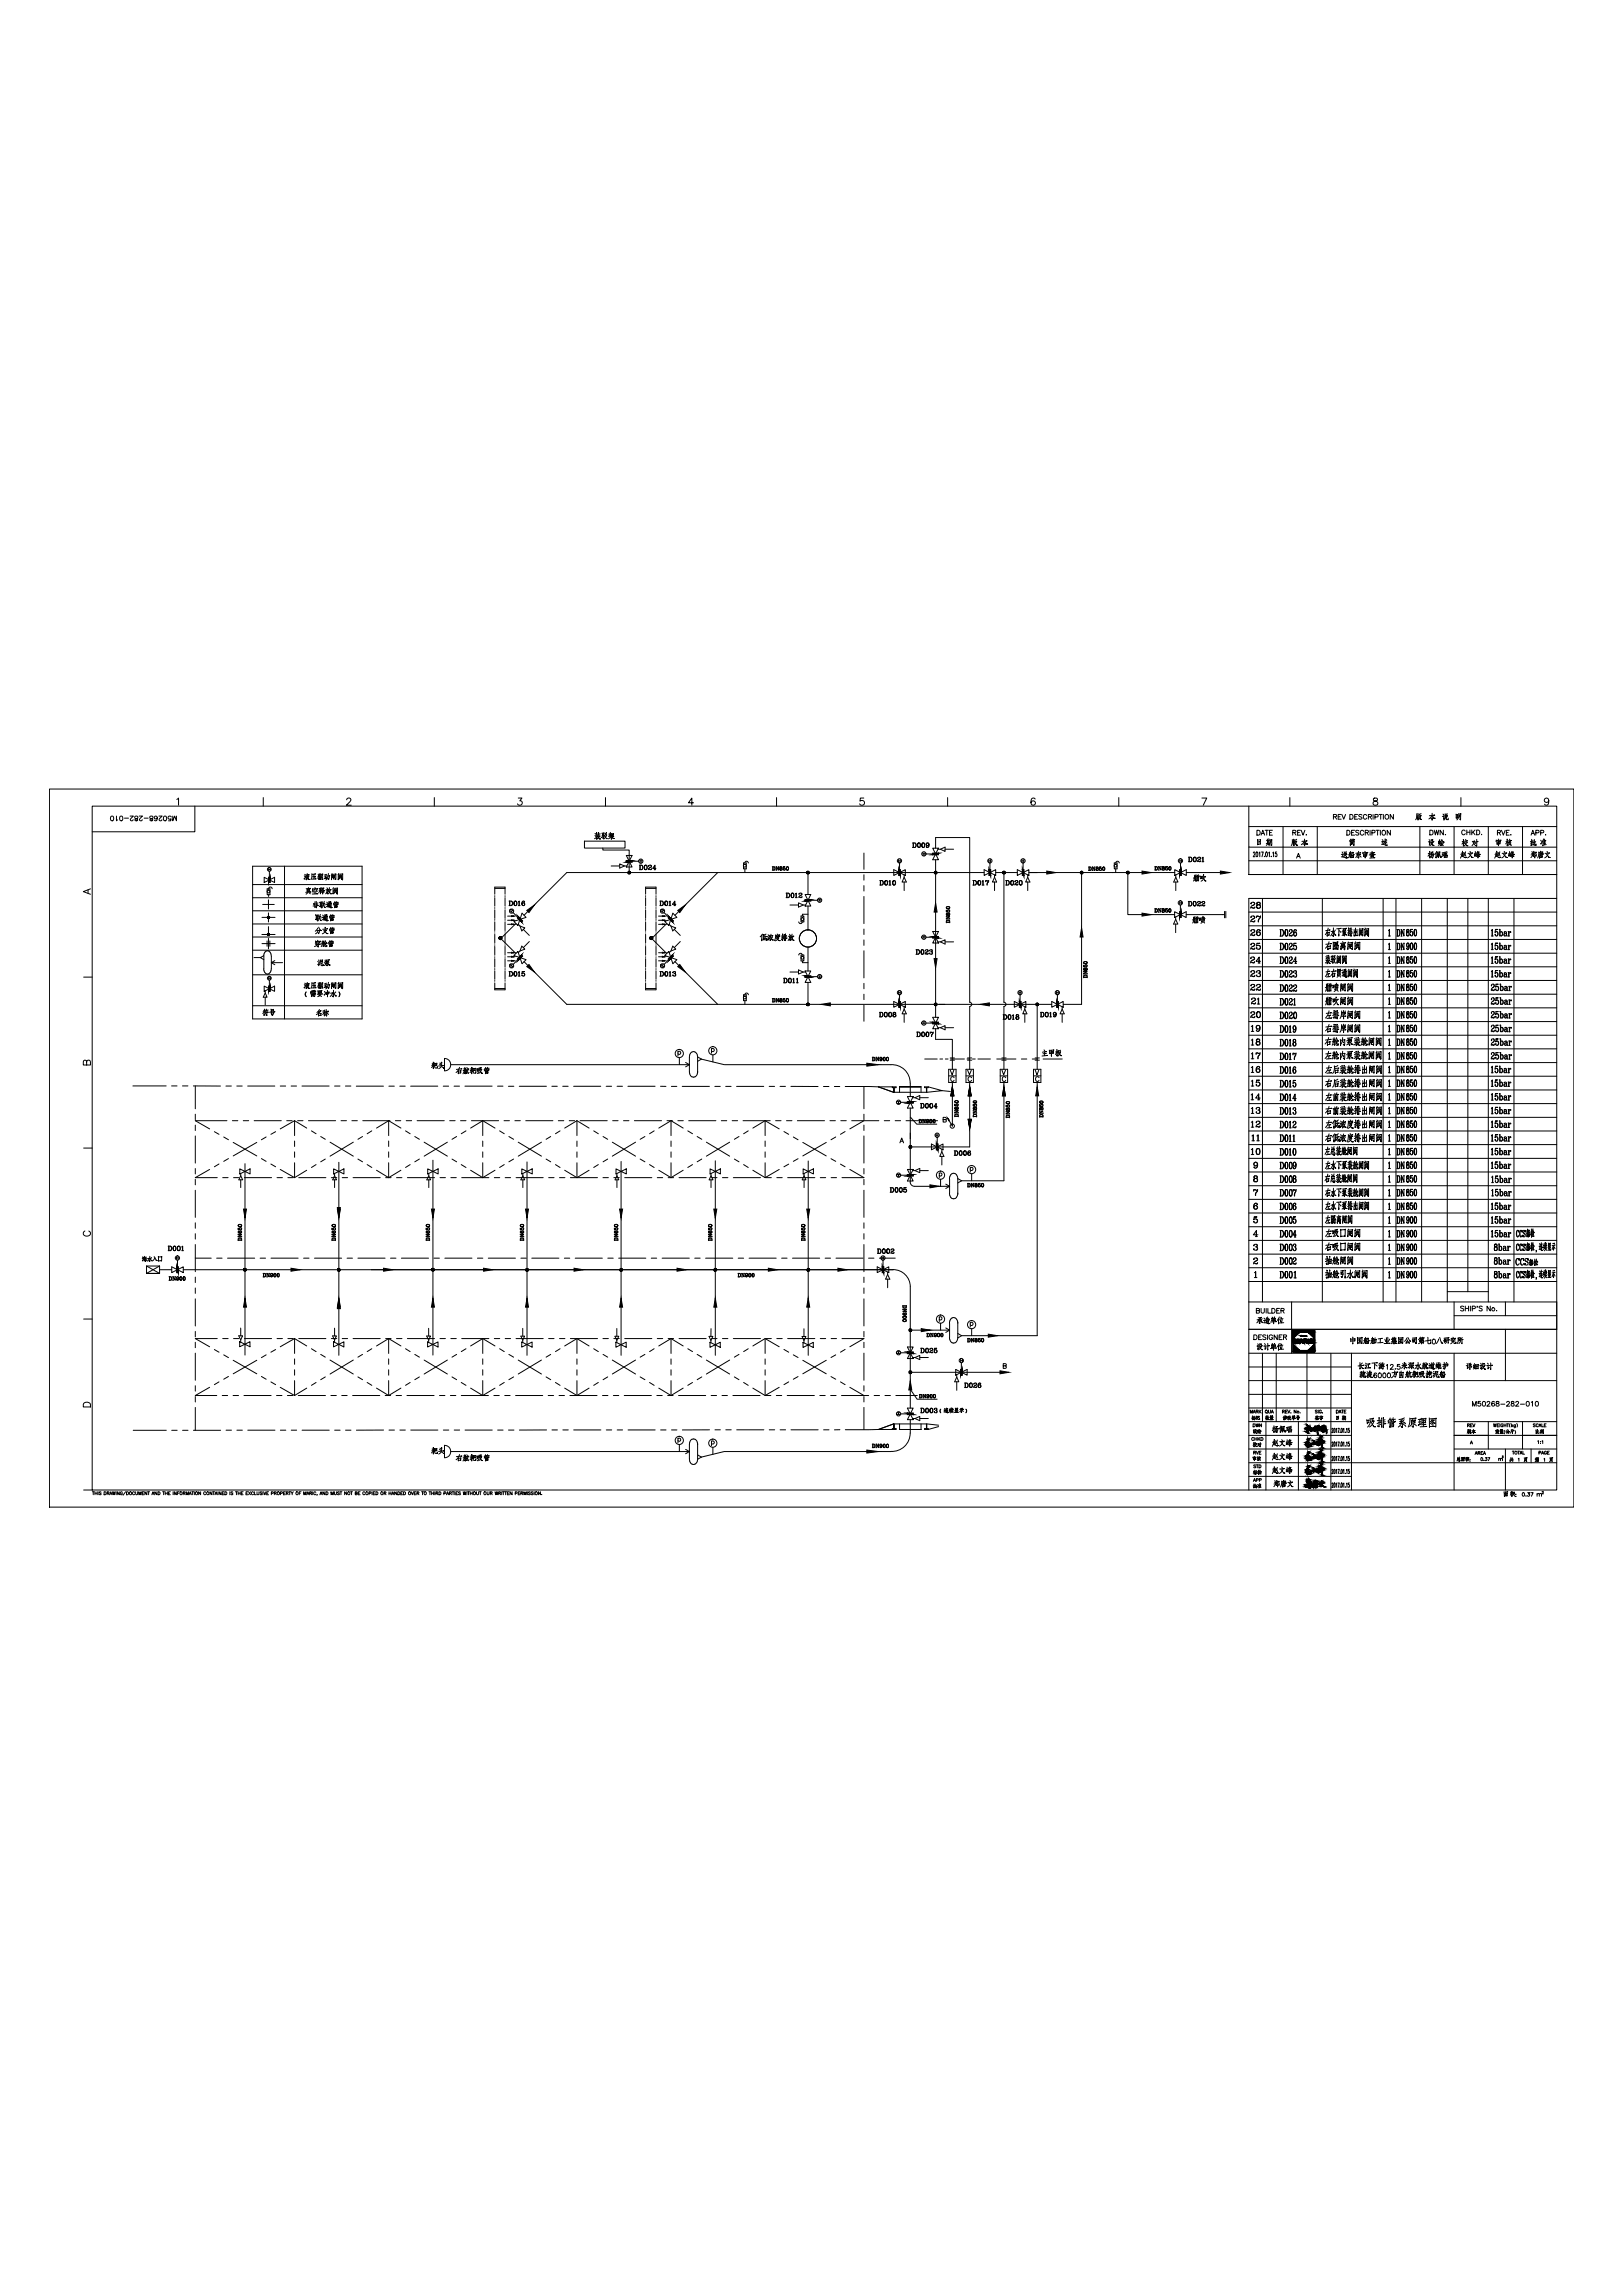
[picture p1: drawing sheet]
<svg xmlns="http://www.w3.org/2000/svg" width="594mm" height="841mm" viewBox="0 0 594 841" stroke-linecap="round" stroke-linejoin="round" font-family="sans-serif">
<!-- layer: 0 -->
<g fill="none" stroke="#000" stroke-width=".37">
<path d="M18.1 289.2h558.3v263.1h-558.3zM33.8 295.4h536.4v250.6h-536.4zM40.7 299.1a.8 .8 0 0 1 .9 .8 .8 .8 0 0 1-.9 .8l-.2-.7zM42.7 299.1v1.7l.4-.3M44.1 299.1a.8 .8 0 0 1 .9 .8 .8 .8 0 0 1-.9 .8l-.3-.7zM45.6 299.8h1.5M47.7 299.1h1.1l-1.1 1.4 .7 .3 .4-.4M49.4 299.2a.57 .57 0 0 1 .8-.2 .57 .57 0 0 1 .2 .8l-.9 .4v.5h.8l.1-.3-1-.6zM51 299.1h1.2l-1.1 1.4 .7 .3 .3-.4M52.8 299.8h1.5M54.9 299.2h1.1v.6l-1.1 .6 .1 .3h.9v-.5l-1-.4zM57.6 299.6a.55 .55 0 0 1-.8 .5 .55 .55 0 0 1-.2-.8 .55 .55 0 0 1 .9 0l-.2 1.4-.7-.2"/>
<path d="M58.2 299.1h1.2l-1.1 1.4 .7 .3 .3-.4M60.1 299.1a.8 .8 0 0 1 .9 .8 .8 .8 0 0 1-.9 .8l-.3-.7zM62.7 299.4a.62 .62 0 0 0-.9-.3 .62 .62 0 0 0-.1 1 .62 .62 0 0 0 .9-.1v.8h-.9M63.3 299.1v1.7l.7-1.7 .6 1.7v-1.7M64.8 293l.6-.5v2.6M71.4 295.4v9.4h-37.6M96.4 292.3v3.1M127 293.1l.5-.6 .8 .1 .2 .4-.4 .8-1.2 1.3h1.7M159.1 292.3v3.1M189.8 292.5h1.4l-.8 1a.86 .86 0 0 1 .8 .8 .86 .86 0 0 1-.7 .9 .86 .86 0 0 1-.9-.6M221.8 292.3v3.1M254 294.2h-1.8l1.2-1.7v2.6"/>
<path d="M284.4 292.3v3.1M316.4 292.5h-1.3l-.1 1.1a.93 .93 0 0 1 1.4 0 .93 .93 0 0 1-.2 1.4 .93 .93 0 0 1-1.3-.4M347.1 292.3v3.1M379.1 292.8l-.1-.2a.87 .87 0 0 0-1.3 .4 1.52 1.52 0 0 0 .7 2.1 .82 .82 0 0 0 .8-.8 .82 .82 0 0 0-.7-.9 .82 .82 0 0 0-.9 .8M409.8 292.3v3.1M440.2 292.5h1.8l-1.3 2.6M457.4 295.4v15h112.8M472.4 292.3v3.1M503.1 292.6v.7l.8 .3a.74 .74 0 0 1 .8 .7 .74 .74 0 0 1-.7 .8l-.9-.1-.2-.4a1.26 1.26 0 0 1 1.5-1.3l.1-.5a1 1 0 0 0-1.4-.2zM535.1 292.3v3.1M567.3 293.3a.83 .83 0 0 1-1.2 .7 .83 .83 0 0 1-.3-1.3 .83 .83 0 0 1 1.3 .1l.2 .5a1.24 1.24 0 0 1-1.1 1.8l-.5-.4M92.5 317.4h40.1v56h-40.1z"/>
<path d="M98.4 318.1v.9M98.4 318.6h.6M98.7 319.3v3.2l1.9 .9v-1.9l-1.9 1M99 318.1v.9M104.2 317.4v56M214.1 308.2h14.8v2.6h-14.8zM217.9 305.4l.4 .2M218.5 305.2v1.2M218.5 305.9l-.6 .3M218.6 306.9l-.1 .7 .6-.4M218.8 306.3l.1 .1M219.2 305.1v1"/>
<path d="M219.5 307.3l.5 .1h-.5l-.6-.9-1.2 .9M219.5 306.7l-.4 .3M219.7 306.5l-1.7 .1M219.7 306l-.9 .1M219.9 305.6l-1.2 .1M220.5 305.3h.7l-.2 1M220.7 305.6l-.2 .8 .8-.1-.3 1-.2-.2 .3 .1M221 306.6l-.8 .2M221.5 305.3l.7 .7M221.5 306.3l.7 1.1 .3-.1M222 306.1l-.9 1.4M222.1 305.1l-.7 1"/>
<path d="M223 305.7l.8-.2-.1 .8-.3-.3M223.5 305l-.6 1.5M223.8 306.6l-.9 .8M223.9 306.3v1.3v-.4M224.1 306.6l.5 .7h.3l-.5-.2M224.1 305.4v.9l.6-.3v-.5l-.6 .2M224.6 306.5l-1.5 .1M228.7 317.3l-1.7-.7v1.5l1.7-.8h.9M230.4 315.6l1.1 2.1h-2.1zM230.4 315.6l1.1-2.1h-2.1l1 2.1h3.6M234.2 317h.7a.88 .88 0 0 1 .6 .9 .88 .88 0 0 1-.6 .8h-.7M234.3 315.2h.9"/>
<path d="M234.3 315.9h.9M234.4 317v1.7M234.5 317v1.7M234.8 315.2v.7M234.9 317a.94 .94 0 0 1 0 1.7M236.4 317a.82 .82 0 0 0-.4 1 .82 .82 0 0 0 .8 .6l.3-.8-.5-.8a.96 .96 0 0 0-.2 1.7M236.6 317a1.08 1.08 0 0 1 0 1.7M237.6 317.3l-.1 .1a.54 .54 0 0 1 .7-.4 .54 .54 0 0 1 .4 .7l-.8 .4-.3 .6M238.2 317l.4 .5-.7 .5M238.6 318.4l-1.1 .1M238.6 318.3l-.1 .4-.7-.3M239.6 318.7h.5"/>
<path d="M239.8 317.2v1.5M240.3 318.2h-1.3l.9-1.2v1.7M272.3 316.2h1v2.2h-1zM272.8 318.4v1.4M274.1 316.2a.66 .66 0 0 0-.7-.6 .66 .66 0 0 0-.6 .6M282.9 317.6h.5a.65 .65 0 0 1 .5 .7 .65 .65 0 0 1-.5 .6h-.5M283.1 317.6v1.3M283.4 317.6a.67 .67 0 0 1 .4 .7 .67 .67 0 0 1-.4 .6M284.2 317.6h.2M284.2 318.9h.4M284.4 317.6v1.3M284.4 317.6l.7 1.2"/>
<path d="M285 317.6h.3M285.1 317.6v1.3l-.7-1.1M285.9 317.6l-.2 .5 .7-.1-.1-.3h-.5l.1 .4M286.2 317.6v.5l.3 .3a.45 .45 0 0 1-.4 .5 .45 .45 0 0 1-.5-.2l.3-.6-.2 .3 .2 .5M286.2 318.1l.2 .3-.2 .5M286.9 317.6l-.1 .6a.45 .45 0 0 1 .7-.1 .45 .45 0 0 1 0 .7 .45 .45 0 0 1-.7-.1h.1M286.9 317.6h.6zM287.3 318.1l.3 .3-.3 .5M288.4 317.6a.62 .62 0 0 0-.4 .8 .62 .62 0 0 0 .7 .4 .62 .62 0 0 0 .2-.7 .62 .62 0 0 0-.7-.4l-.1 .7 .3 .5M288.5 317.6l.3 .5-.3 .8M329 315.5h.7M329 315v.9"/>
<path d="M329.5 319.8l2.1-1.1v2.1zM329.5 316.3v3.5l-2.2 1v-2.1l2.2 1.1M329.7 315v.9M334.2 308.9h.8a.88 .88 0 0 1 .6 .8 .88 .88 0 0 1-.6 .9h-.8M334.5 308.9v1.7M335 308.9a.94 .94 0 0 1 0 1.7M336.5 308.9a.82 .82 0 0 0-.5 1 .82 .82 0 0 0 .9 .6 .84 .84 0 0 0 .3-1 .84 .84 0 0 0-.8-.5 1.16 1.16 0 0 0 .1 1.6M336.7 308.9a1.07 1.07 0 0 1 0 1.7M337.9 313.3h1M337.9 312.7h1M338.1 308.9a.82 .82 0 0 0-.5 1 .82 .82 0 0 0 .9 .6 .84 .84 0 0 0 .3-1 .84 .84 0 0 0-.9-.5 1.16 1.16 0 0 0 .2 1.6M338.2 308.9a1.07 1.07 0 0 1 0 1.7"/>
<path d="M338.4 312.7v.6M339.2 312.9h3.5l1 2.2h-2.1l1.1-2.2M339.7 308.9l-.5 .5 .5 .5M339.8 308.9a.96 .96 0 0 1-.1 1.7M340.2 309.5a.54 .54 0 0 1-.7 .4 .54 .54 0 0 1-.3-.8 .54 .54 0 0 1 .8-.1 .92 .92 0 0 1 .3 1 .92 .92 0 0 1-.8 .6l-.2-.3M341.6 310.8h2.1l-1 2.1zM343.6 311.2h.8l1.7-.8v1.6l-1.7-.8M362.1 315.5h.7M362.1 315v.9M362.6 319.8l2.1-1.1v2.1zM362.6 316.3v3.5l-2.1 1v-2.1l2.1 1.1M362.8 315v.9"/>
<path d="M374.3 315.5h.7M374.3 315v.9M374.7 319.8l2.1-1.1v2.1zM374.7 316.3v3.5l-2.1 1v-2.1l2.1 1.1M375 315v.9M398.7 317.7h.6a.68 .68 0 0 1 .4 .7 .68 .68 0 0 1-.4 .6h-.6M398.9 317.7v1.3M399.3 317.7a.7 .7 0 0 1 .4 .7 .7 .7 0 0 1-.4 .6M400 317.7h.2M400 319h.4M400.2 317.7v1.3M400.2 317.7l.8 1.2"/>
<path d="M400.8 317.7h.3M401 317.7v1.3l-.8-1.1M401.7 317.7l-.1 .5 .6-.1v-.3l-.5-.1v.6M402 317.7v.6l.3 .2a.43 .43 0 0 1-.4 .5 .43 .43 0 0 1-.5-.5l.3-.2-.2 .2 .2 .5M402 318.3l.2 .2-.2 .5M402.7 317.8l.6-.1h-.6l-.1 .6a.45 .45 0 0 1 .7-.1 .45 .45 0 0 1 0 .7 .45 .45 0 0 1-.7-.2h.1M403.1 318.1l.3 .4-.3 .5M404.2 317.7a.62 .62 0 0 0-.4 .7 .62 .62 0 0 0 .7 .5 .6 .6 0 0 0 .2-.7 .6 .6 0 0 0-.6-.4l-.2 .6 .3 .6M404.3 317.7l.3 .6-.3 .7M408.1 316.2h1v2.2h-1zM408.6 318.4v1.4M409.9 316.2a.66 .66 0 0 0-.6-.6 .66 .66 0 0 0-.7 .6"/>
<path d="M422.9 317.6h.6a.65 .65 0 0 1 .5 .6 .65 .65 0 0 1-.5 .6h-.6M423.1 317.6v1.2M423.2 317.6v1.2M423.5 317.6a.67 .67 0 0 1 .4 .6 .67 .67 0 0 1-.4 .6M424.3 317.6h.2l.7 1.1M424.3 318.8h.3M424.4 317.6v1.2M425.1 317.6h.3M425.2 317.6v1.2l-.7-1.1M426 317.6l-.2 .5 .7-.2-.1-.3h-.5l.1 .5M426.2 317.6v.5l.3 .3a.45 .45 0 0 1-.3 .4 .45 .45 0 0 1-.5-.2l.3-.5-.3 .3 .3 .4M426.2 318.1l.3 .3-.3 .4"/>
<path d="M427 317.6l-.1 .6a.45 .45 0 0 1 .7-.1 .45 .45 0 0 1 0 .7 .45 .45 0 0 1-.7-.2h.1M427 317.6h.6zM427.4 318l.3 .4-.3 .4M428.4 317.6a.61 .61 0 0 0-.3 .7 .61 .61 0 0 0 .6 .5 .62 .62 0 0 0 .3-.8 .62 .62 0 0 0-.7-.4l-.2 .7 .3 .5M428.6 317.6l.3 .5-.3 .7M430.3 318.7l2.1 1.1-2.1 1zM432.1 315.5h.7M432.1 315v.9M432.4 316.3v3.5l2.1 1v-2.1l-2.1 1.1M432.8 315v.9M435.3 314.1h.8a.88 .88 0 0 1 .5 .9 .88 .88 0 0 1-.5 .8h-.8M435.5 314.1v1.7"/>
<path d="M435.6 314.1v1.7M436.1 314.1a.94 .94 0 0 1 0 1.7M437.5 314.1a.82 .82 0 0 0-.4 1 .82 .82 0 0 0 .9 .6 .77 .77 0 0 0 .3-1 .77 .77 0 0 0-1-.4l-.1 .8 .3 .7M437.7 314.1a1.08 1.08 0 0 1 0 1.7M438.7 314.5l-.1 .1a.52 .52 0 0 1 .7-.5 .52 .52 0 0 1 .4 .7l-1 .5-.1 .5M439.4 314.1l.2 .7-.5 .3M439.7 315.6l-1.1 .1M439.7 315.4l-.1 .4-.7-.2M440.2 314.5l.4-.4v1.7M440.2 315.8h.7M440.5 314.2v1.6M457.4 310.4v10.1"/>
<path d="M457.4 302.9h112.8M457.4 315.4h112.8M459 312.6l.1-.2a.35 .35 0 0 1 .5-.1 .35 .35 0 0 1 0 .6l-.6 1.1h.7M460.1 312.3l.2-.1a1.16 1.16 0 0 1 0 1.8l-.2-.4zM461.2 312.6l.2-.4v1.8M462 312.2h.7l-.5 1.8M463.1 313.8h.1M463.7 312.3l.1-.1a1.16 1.16 0 0 1 0 1.8l-.3-.8zM464.7 312.6l.2-.4v1.8M465.6 313.8h.1M466.2 312.6l.2-.4v1.8M467.6 312.2h-.5v.7a.49 .49 0 0 1 .6 .5 .49 .49 0 0 1-.6 .4l-.1-.2"/>
<path d="M469.9 302.9v17.6M474.9 314.5l.7-1.8 .6 1.8M475.1 313.9h.9M482.5 302.9v17.6M491.3 313.1l.7-.1-.3 1M491.3 314l1.8 .4 .5-.1h-.7M491.6 312.2l.2 .4M492.3 312.1l.2 .4M492.7 312.8l-.1 .7-.5 .5M492.7 313.5l.4 .3M493 312l-.2 .7M493 312.7l-.8 .1"/>
<path d="M493.2 313.1h.2l-1.2 .1M494.2 312.5v1.3l-.3 .5M494.3 312.6l.6-.1-.1 1.8-.3-.3 .2 .3M494.5 312.8l.1 .2M494.5 313.4l.1 .3M494.6 312l-.1 .6M494.8 313.2l-.9 .1M495.1 313.4l.1 .9 .6-.1v-.7l-.6 .1M495.2 312.3v.7l-.3 .4M495.2 312.5l.5-.1-.1 .8h.5M497.2 313.5l-.7 .7M497.6 312l-.7 1.3 1.4-.1h-.2"/>
<path d="M497.7 312.8l-.1 1.6-.3-.3 .4 .2M498 313.6l.5 .5M498.2 312.6h.2l-1.8 .1M499.2 312.3l-.1 .6M499.2 312.5l1.8-.1-.3 .2M499.4 312.9l.1 1 1-.2h-.3M499.5 313l1.2-.2-.2 .9M499.9 312l.2 .3M500 312.6v1.8v-.4M500.4 313.2l-.8 .1M502.1 313.2l.1 .9 .9-.2v-.7l-1 .1M502.5 312.6l-1 .7"/>
<path d="M502.5 312l.1 1.2v-.3M502.7 312.5l.9 .7-.4-.1M502.7 313.6l-.6 .1M503.2 312.5l.3-.1-1.8 .2M503.2 314.3h.4l-1.9 .2M520.1 302.9v17.6M523.6 312v2.4v-.4M523.6 312.8l-.6 .9M523.6 312.9l.3 .3M524 312.6l-.9 .2M524.1 312.3l.8-.1-.8 .9 1.1-.2-.5 1.5-.2-.3 .2 .3M524.5 313.1l-.7 .9"/>
<path d="M524.7 313l-.8 1.3M526 312.6l-.1 1.8 .1-.3M526.1 312l-.6 1.2M526.4 312.2l-.3 2.1M526.4 312.3l1-.2-.1 1.4 .5 .8v-.6v.5M526.5 313l.1 .8v-.3M526.6 313.2l.5-.2-.1 .6M526.8 312.7v1.6v-.4M527.1 312.6l-.5 .1M528.5 312.5v1.1M528.8 312.5l-.6 .1M528.8 313l-.6 .1"/>
<path d="M528.8 313.5l-.7 .3M529 312.6l.2 .3M529 313.7v.6l1-.2M529.3 312.9l-.4 .5M529.4 312.5l.1 .2M529.5 313.2v1M529.9 313.1l-.7 .1M530 312.1l-1.1 .3M530 312.4l-.2 .5M530 313.5h.2l-1.3 .1M530 313.6v.7M532.6 302.9v17.6"/>
<path d="M535.3 313.7l1.4 .6 .5-.1h-.7M535.3 313.3l-.4 1.2M535.6 311.9l.1 1.1M535.7 313v.8M536.1 312.5l-.9 .1M536.1 313.3l-.4 .1M536.2 312.9l-1.2 .2M536.2 312.4l.7 1.3M536.8 312.1l-.8 1.7M538.1 312.9l1 1.3 .5 .1-.6-.2M538.4 312l.2 .4M538.8 312.7l-.3 .8-1 .9"/>
<path d="M539.1 312.6h.3l-1.7 .1M540.1 312.8v.9h.5v-.9M540.3 312.1l.1 1.5M541.1 312.5l1.1 .6-.4-.1M541.1 312.3l.7-.1-1 1M541.3 312l-.5 .7M541.3 313v1.3M541.7 313.2h-.7M541.8 313.8h.2h-1.4M541.8 313.5h-.9M545.1 302.9v17.6M547.8 313.7l1.5 .6 .4-.1h-.7"/>
<path d="M547.9 313.3l-.5 1.2M548.2 311.9v1.1M548.2 313v.8M548.6 312.5l-.9 .1M548.6 313.3l-.4 .1M548.7 312.9l-1.1 .2M548.8 312.4l.6 1.3M549.3 312.1l-.8 1.7M550.6 312.9l1.1 1.3 .4 .1-.6-.2M550.9 312l.3 .4M551.4 312.7l-.4 .8-.9 .9M551.7 312.6h.2l-1.7 .1"/>
<path d="M552.6 312.8v.9h.6v-.9M552.9 312.1v1.5M553.6 312.5l1.1 .6-.4-.1M553.7 312.3l.6-.1-1 1M553.8 312l-.5 .7M553.9 313v1.3M554.3 313.2h-.8M554.3 313.8h.3h-1.4M554.3 313.5h-.8M557.6 302.9v17.6M561.1 312.1l.1 .4M561.3 313.5l.5 .3-.1-.1"/>
<path d="M561.4 312.8l-.1 .7-.6 .8M561.6 312.7h.3l-.9 .1M561.7 313.2h.2l-1.1 .1M561.7 312l-.2 .7M562.1 312.2v2.2v-.3M562.1 312.4l.6-.1-.2 .6 .2 .3-.1 .6-.3-.3M563.6 312.2l-.1 1.3-.4 .9M563.9 313.7v.8v-.2l.9-.1 .1-.6-1 .2M563.9 312.7l1.1-.1-.1 .7-1 .1M564.2 311.9l.2 .2M564.3 312.5l.1 1.1v-.2M564.9 312.3h.2l-1.4 .1"/>
<path d="M565.2 312.9l-1.5 .2M566.3 312.9l1 1.3 .5 .1-.6-.2M566.6 312l.3 .4M567 312.7l-.3 .8-.9 .9M567.4 312.6h.2l-1.7 .1M32.2 326.1v1.2M33.1 325.7l-2.6 1 2.6 1M92.5 333.8h40.1M92.5 338.6h40.1M92.5 324.2h40.1M92.5 329h40.1M96 336.2h4.7"/>
<path d="M96.2 331.4h4.2M96.8 321.5l1.9 1-1.9 .9zM97.9 325.7h1v2.2h-1zM98.3 329.7v3.4M98.3 334.5v3.4M98.3 339.6v2.8M98.4 327.9v.6M99.7 325.7a.66 .66 0 0 0-.7-.7 .66 .66 0 0 0-.6 .7M111.4 320.9l.3 .3M111.6 320.4l.2 .2M111.9 321l-.4 1.2-.2-.2M112.2 321.1v1.3v-.3"/>
<path d="M112.4 320.6l-.6 .9M112.5 325.9v1.1M112.5 321.5l.6 .8h.3l-.5-.2M112.5 326l1-.1-.2 1M112.5 320.1l.2 .4M112.6 321.2l.2 .2M112.6 321.1l.6-.1-.9 1.4M112.7 327.1l-.6 .6M112.7 320.6l-.4 1M113 325.3l-.2 .6M113 320.6h.3h-1.3M113.1 327.1l.6 .4"/>
<path d="M113.2 326.2h-.7M113.2 326.4l-.7 .1M113.2 326.7h-.7M113.6 325.6l-1.5 .1M113.7 326.9l-1.7 .1M114.2 320.2v1.3l-.3 .8M114.6 325.6l-.2 .7 .1-.4M114.6 325.8l1.8-.2-.4 .5M114.9 320.5l.1 1.6M115.2 325.9l-.8 1M115.3 321.5l.2 .3M115.3 330.4l.1 2.2v-.4"/>
<path d="M115.3 325.3l.1 .2M115.3 326.9l.1 .6M115.3 320.3h.3l-1.3 .1M115.3 321.2h.3l-1.1 .1M115.3 331.9l-.6 .1M115.3 331.4l-.5 .1M115.3 331l-.5 .1M115.6 326.1l.6 .6M115.6 322.1h.2l-1.6 .1M115.6 335.5h.1M115.8 330.3l.1 2.4v-.3M115.9 335.4l-.1 1.5-.2 .1 .8-.4"/>
<path d="M116 326.8l-1.2 .1M116.1 327.5h.4l-2.1 .1M116.1 336.3l-.2 .1M116.1 335.9h-.2M116.3 335.4l-.1 2v-.4M116.4 331.9h.2h-.7M116.4 335.3l-.8 .2M116.4 331.4h-.5M116.5 320.4h.7l-.2 .9M116.5 330.9l-.6 .1M116.6 335.3l.2 .4M116.7 320.6l-.2 .7 .7-.1-.3 1.1-.2-.3 .2 .3"/>
<path d="M116.7 339.8l.7 1.1 .4 .1-.4-.1M116.9 321.7l-.6 .1M117 335.9l-.6 1.6M117 336.4l.4 .9 .3 .1M117 325.8l.2 .3M117.3 335.1l-.2 .7M117.3 337.1l.4 .3M117.3 330.6v1.5l-.3 .1 .9-.3M117.3 326.3l-.6 .8M117.4 325.5v2v-.3M117.4 320.2l-.1 2 1-.1h-.2M117.4 326.4l.3 .3"/>
<path d="M117.5 335.8l-1.1 .2M117.5 331.1h-.2M117.5 331.5l-.2 .1M117.6 320.8l.5 1M117.7 325.3l-.8 .3M117.7 330.6v2v-.4M117.7 325.7l-.2 .5M117.7 336.4l-1.3 .1M117.8 326.2l-.9 .1M117.8 325.5l.8-.1-.9 1M117.9 330.6l-.8 .1M117.9 325.7l1.1 .7-.4-.2"/>
<path d="M118 337l1.7 .5 .5-.2-.7 .1M118 336.2l.6-.1-.2 .9M118 330.5l.3 .4M118 320.4h.3h-.8M118.1 320.6l-.6 1.4M118.2 335.3l.3 .4M118.2 326.2v1.4v-.3M118.4 331.1l-.6 1.7M118.4 326.5l-.6 .1M118.5 331.6l.4 .9 .3 .1M118.6 326.9h.2l-1.2 .1M118.8 330.3l-.2 .8"/>
<path d="M118.8 332.3l.4 .3M118.8 335.3l.9-.2-.3 .5-.3-.1 .3 .2M118.8 335.6l.1 1.3v-.3M118.9 335.8l1-.2-.1 1.5-.3-.3M119 331.1l-1.1 .1M119.1 339.8v1.1M119.2 331.6l-1.4 .1M119.3 321l-.4 1 .7-.3-.1-.2 .2 .4-.1-.2M119.3 335.8v1.2v-.4M119.5 331.4l.6-.1-.2 .9M119.5 332.2l1.7 .5 .5-.2-.7 .1M119.6 320.4l-.7 .2"/>
<path d="M119.7 330.6l.2 .3M119.7 336.1l-.7 .1M119.7 320.9l-1 .2M119.7 336.4l-.7 .1M119.7 325.3l.3 .5M119.8 326.4h.5l-.4 1.1-.2-.2h.3M119.8 321.1l1-.2-.5 1.4-.2-.3 .2 .3M119.8 326l-.5 1.5M120.2 325.9l-.8 .2M120.3 330.5l.9-.1-.4 .4-.2-.1 .3 .2M120.3 330.8v1.4v-.3M120.3 320.1l-.3 1.6-.7 .8"/>
<path d="M120.3 331.1l1-.3v1.5l-.3-.3M120.5 326.5l.6 1h.3l-.4-.1M120.6 325.3l-.3 1.4M120.8 331v1.2v-.3M120.8 336l-.1 .4M120.8 336.1l1.6-.1-.2 .3M120.9 326.2l-.2 .8-.7 .6M121.1 326.1h.2l-.7 .1M121.1 335.5l.1 .4M121.1 331.3l-.6 .1M121.1 336.3v1.2v-.3M121.1 336.9h1l-.1 .3-.9 .1"/>
<path d="M121.1 331.6l-.6 .1M121.2 335.2l-.6 .8M121.2 336.4l.8-.1-.1 .3-.8 .1M121.2 339.9l-.6 .8M121.4 320.4v2v-.5M121.5 335.8l.1 .3M121.6 320.1l.2 .4M121.6 335.5h-.6M121.7 320.7l.1 1 .9-.2v-.8l-.9 .2M121.9 335.1l-.3 .7M121.9 335.5l.1 .3M121.9 339.8l-.3 .7"/>
<path d="M121.9 325.6l.1 2v-.3M122 320.4l1.1-.1-.2 2-.3-.3 .4 .3M122.1 325.3l.2 .3M122.2 320.9v1.2v-.4M122.3 331.2l-.1 .5M122.3 331.4l1.6-.2-.2 .3M122.4 326.2v1.1v-.3M122.5 335.5h-.8M122.5 321.1l-.6 .1M122.5 325.9l-.4 .8M122.6 330.8l.1 .3M122.6 325.6l1-.1v2.1l-.4-.3 .4 .3"/>
<path d="M122.6 331.5v1.2v-.3M122.6 332.2l.9-.1v.4h-.9M122.7 330.4l-.6 .8M122.7 331.6l.8-.1-.1 .3-.8 .1M122.8 325.8l.5 1.4M123 331v.3M123 325.8l.2 .3M123 330.7l-.5 .1M123.2 326.3l-.7 .1M123.2 326.4l-.7 .7M123.3 330.3l-.3 .7M123.4 330.8l.1 .3"/>
<path d="M123.9 320.4v2v-.3M123.9 330.7l-.7 .1M124 320.1l.2 .3M124.3 321v1v-.2M124.4 320.8l-.5 .7M124.5 320.4l1-.1v2.2l-.4-.3 .4 .2M124.7 320.6l.5 1.4M124.9 320.6l.2 .3M125.1 321.1l-.7 .1M125.1 321.3l-.7 .6M186.4 330.2h.8a.88 .88 0 0 1 .6 .8 .88 .88 0 0 1-.6 .9h-.8M186.6 330.2v1.7"/>
<path d="M186.7 330.2v1.7M186.8 333.7l.8 .7M187.2 330.2a.91 .91 0 0 1 .5 .8 .91 .91 0 0 1-.5 .9M187.4 333.3l.6 .6M187.7 333.6l-.5 .5M187.9 334.4l2.5 2.5 2.3-.7-1.5-1.5-.8 2.2M188.2 337.7l2.2-.8-.7 2.2zM188.7 330.2a.91 .91 0 0 0-.5 .9 .91 .91 0 0 0 .6 .8 .81 .81 0 0 0 .5-.9 .81 .81 0 0 0-.8-.7 1.07 1.07 0 0 0 .2 1.6M188.8 330.2a1.01 1.01 0 0 1 0 1.7M189.8 330.5l.4-.3v1.7M189.8 331.9h.7M189.9 338.7l.5 .7 .7 1.7 1.1-1.1-1.8-.6"/>
<path d="M190.1 330.3v1.6M191.7 330.2a1.01 1.01 0 0 0-.1 1.7M191.8 330.8l.3 .5-.3 .6M192.1 330.5l-.2-.3a.79 .79 0 0 0-.8 .8 .79 .79 0 0 0 .9 .8 .51 .51 0 0 0 0-.9 .51 .51 0 0 0-.8 .4M241.7 330.2h.7a.88 .88 0 0 1 .6 .8 .88 .88 0 0 1-.6 .9h-.7M241.9 330.2v1.7M242 330.2v1.7M242.1 333.7l.8 .7M242.4 330.2a.94 .94 0 0 1 0 1.7M242.6 333.3l.7 .6M242.9 333.6l-.4 .5M243.2 334.4l2.5 2.5 2.2-.7-1.4-1.5-.8 2.2"/>
<path d="M243.4 337.7l2.3-.8-.7 2.2zM243.9 330.2a.82 .82 0 0 0-.4 1 .82 .82 0 0 0 .8 .6l.2-.9-.4-.7a.96 .96 0 0 0-.2 1.7M244.1 330.2a1.08 1.08 0 0 1 0 1.7M245 330.5l.4-.3v1.7M245 331.9h.7M245.1 338.7l.6 .7 .7 1.7 1.1-1.1-1.8-.6M245.3 330.3v1.6M246.8 331.9h.6M247.1 330.4v1.5M247.6 331.4h-1.3l.9-1.2v1.7M287.9 327.3h.8a.88 .88 0 0 1 .6 .8 .88 .88 0 0 1-.6 .8h-.8M288.1 327.3v1.6"/>
<path d="M288.2 327.3v1.6M288.7 327.3a.94 .94 0 0 1 0 1.6M290.2 327.3a.9 .9 0 0 0-.5 .9 .9 .9 0 0 0 .7 .7 .79 .79 0 0 0 .6-.9 .79 .79 0 0 0-1.1-.6l-.1 .8 .4 .7M290.4 327.3a1.07 1.07 0 0 1 0 1.6M291.3 327.6l.4-.3v1.6M291.3 328.9h.7M291.6 327.4v1.5M292.6 337.8a.66 .66 0 0 0 .6 .7 .66 .66 0 0 0 .7-.7M292.7 327.6l-.1 .1a.52 .52 0 0 1 .7-.4 .52 .52 0 0 1 .4 .6l-.9 .4-.2 .6M293.3 327.3l.4 .5-.7 .4M293.4 335.7h1v2.1h-1zM293.7 328.7l-1.1 .1"/>
<path d="M293.7 328.5l-.1 .4-.8-.2M294.2 331.7l-1.7-.9v1.6l1.7-.7h.8M295.9 329.9l1.1 2.1h-2.1zM295.9 329.9l1.1-2.1h-2.1l1 2.1h3.5M295.9 335h-2v.7M299.7 329.5h1M299.7 330.2h1M300.2 329.5v.7M322.2 322.7h.8a.88 .88 0 0 1 .6 .8 .88 .88 0 0 1-.6 .8h-.8M322.4 322.7v1.6M322.5 322.7v1.6M323 322.7a.94 .94 0 0 1 0 1.6"/>
<path d="M324.5 322.7a.82 .82 0 0 0-.5 .9 .82 .82 0 0 0 .9 .6l.2-.8-.5-.7a.96 .96 0 0 0-.1 1.6M324.6 322.7a1.08 1.08 0 0 1 0 1.6M325.6 323l.4-.3v1.6M325.6 324.3h.7M325.9 322.8v1.5M327.4 322.7a.82 .82 0 0 0-.5 .9 .82 .82 0 0 0 .9 .6l.2-.8-.4-.7a.96 .96 0 0 0-.2 1.6M327.6 322.7a1.08 1.08 0 0 1 0 1.6M331.2 320.6v.9l.8 1.7h-1.6l.8-1.7M346.6 338.2v-.6a.65 .65 0 0 1 .6-.5 .65 .65 0 0 1 .6 .5v.6M346.6 337.6a.71 .71 0 0 1 1.2 0M346.6 335.9h1.2l-1.1 .7M346.6 335.1l.5 .2-.2-.6h-.2v.6l.4-.2"/>
<path d="M346.6 334.9l.6-.2a.42 .42 0 0 1 .6 .1 .42 .42 0 0 1-.1 .6h-.5l-.1-.3 .3 .3 .4-.3M346.6 332.7a.61 .61 0 0 0 .7 .3 .61 .61 0 0 0 .5-.6 .63 .63 0 0 0-.7-.3 .63 .63 0 0 0-.4 .7l.6 .2 .5-.3M346.6 332.6l.5-.3 .7 .3M346.6 337.9h1.2M346.6 338h1.2M346.6 336.7h1.2M346.6 335.7v.4M346.7 334.1l-.1-.6v.6l.6 .1a.45 .45 0 0 1-.2-.7 .45 .45 0 0 1 .7 0 .45 .45 0 0 1-.2 .7h.1M347 333.8l.4-.3 .4 .3M347.1 334.9l.3-.2 .4 .2M347.7 335.9l-1.1 .7v.3M347.8 336.5v.4"/>
<path d="M356.3 322.7h.8a.88 .88 0 0 1 .6 .8 .88 .88 0 0 1-.6 .8h-.8M356.6 322.7v1.6M357.1 322.7a.94 .94 0 0 1 0 1.6M358.6 322.7a.9 .9 0 0 0-.5 .9 .9 .9 0 0 0 .7 .7 .82 .82 0 0 0 .4-.9 .82 .82 0 0 0-.8-.6 1.18 1.18 0 0 0 .2 1.5M358.8 322.7a1.08 1.08 0 0 1 0 1.6M359.7 323l.4-.3v1.6M359.7 324.3h.7M360 322.8v1.5M361 323l.3-.3 .5 .2 .3-.2-.5 1.6M361 322.7v.4M361.1 322.8l.7 .1M362.1 323.1l-.5 .6-.1 .6"/>
<path d="M364.3 320.6v.9l.7 1.7h-1.5l.8-1.7M368.3 322.7h.8a.88 .88 0 0 1 .6 .8 .88 .88 0 0 1-.6 .8h-.8M368.6 322.7v1.6M368.7 322.7v1.6M369.1 322.7a.94 .94 0 0 1 0 1.6M370.6 322.7a.82 .82 0 0 0-.4 .9 .82 .82 0 0 0 .8 .6l.2-.8-.4-.7a.96 .96 0 0 0-.2 1.6M370.8 322.7a1.08 1.08 0 0 1 0 1.6M371.8 323l-.1 .1a.52 .52 0 0 1 .7-.4 .52 .52 0 0 1 .3 .6l-.9 .6-.1 .4M372.4 322.7l.3 .6-.6 .3M372.8 324.1l-1.1 .1M372.8 323.9l-.1 .4-.7-.2M373.8 322.7a.81 .81 0 0 0-.5 .9 .81 .81 0 0 0 .9 .6l.1-1.2-.4-.3a.94 .94 0 0 0-.1 1.6"/>
<path d="M373.9 322.7a1.01 1.01 0 0 1 0 1.6M376.4 320.6v.9l.8 1.7h-1.5l.7-1.7M422.9 333h.6a.68 .68 0 0 1 .5 .6 .68 .68 0 0 1-.5 .7h-.6M423.1 333v1.3M423.5 333a.75 .75 0 0 1 0 1.3M424.3 333l.9 1.2M424.3 334.3h.3M424.4 333v1.3M425 333h.4M425.2 333v1.3l-.7-1.2M426 333l-.2 .5 .7-.1-.1-.3-.4-.1-.2 .2 .2 .4M426.2 333l.2 .2-.2 .4a.38 .38 0 0 1 .3 .4 .38 .38 0 0 1-.5 .3l-.3-.3 .3-.4-.3 .2 .3 .5"/>
<path d="M426.2 333.6l.3 .2-.3 .5M427 333.1l.6-.1h-.6l-.1 .6a.45 .45 0 0 1 .7-.1 .45 .45 0 0 1 0 .7 .45 .45 0 0 1-.7-.2M427.3 333.4l.3 .4-.3 .5M428.4 333a.65 .65 0 0 0-.3 .7 .65 .65 0 0 0 .6 .5 .61 .61 0 0 0 .3-.7 .61 .61 0 0 0-.7-.4l-.2 .6 .3 .6M428.5 333l.3 .6-.3 .7M430.2 334.1l2.1 1.1-2.1 1zM430.6 336v.9l-.8 1.7h1.6l-.8-1.7M430.6 320.6v.9l-.7 1.7h1.5l-.8-1.7M432.1 330.4v1M432.1 330.9h.6M432.3 331.7v3.5l2.2 1v-2.1l-2.2 1.1M432.7 330.4v1"/>
<path d="M435.2 330.3h.8a.88 .88 0 0 1 .5 .9 .88 .88 0 0 1-.5 .8h-.8M435.4 330.3v1.7M435.5 330.3v1.7M436 330.3a.94 .94 0 0 1 0 1.7M437.1 336.1v1.4l-.3 .8M437.2 336.4h.5l-.1 1.8-.3-.4 .3 .4M437.3 337.2l.1 .3M437.3 336.5l.1 .4M437.4 335.9l-.1 .5M437.5 320.8l-.3 2.1M437.5 330.3a.81 .81 0 0 0-.5 1 .81 .81 0 0 0 .9 .6 .81 .81 0 0 0 .3-1 .81 .81 0 0 0-.9-.5 1.07 1.07 0 0 0 .2 1.6M437.5 321.1l.5-.1-.1 1.8-.3-.3 .3 .3"/>
<path d="M437.6 321.9l.1 .3M437.6 337l-.9 .1M437.6 330.3a1.01 1.01 0 0 1 0 1.7M437.6 321.2l.2 .3M437.8 320.6l-.2 .5M437.9 321.6l-.8 .2M438 335.9l.2 .5v-.3M438 336.7l.1 1.6v-.3h.3M438.1 336.9l.6-.1v1.4l-.1-.2M438.3 320.6l.2 .4v-.2M438.3 321.4v1.5v-.3h.4M438.4 321.5h.7l-.1 1.3-.1-.2"/>
<path d="M438.5 337.5l-.4 .1M438.5 337.2h-.4M438.7 330.7h-.1a.52 .52 0 0 1 .6-.4 .52 .52 0 0 1 .4 .7l-.8 .4-.2 .6M438.7 335.9l-.4 1M438.7 336.4h.3l-1.2 .2M438.8 322.2l-.4 .1M438.8 321.8l-.4 .1M439 320.6l-.4 1M439 321.1h.3l-1.2 .1M439.3 330.3l.3 .5-.6 .5M439.4 336.4v.9v-.2l.4-.1v-.5h-.4M439.7 331.8h-1.1"/>
<path d="M439.7 331.6l-.2 .4-.7-.2M439.7 321l.1 1.1v-.3h.5v-.6h-.5M440.2 337v.8v-.2M440.2 337.2l.9-.2-.1 .7M440.3 330.7h-.1a.59 .59 0 0 1 .5-.4 .59 .59 0 0 1 .6 .4l-.1 .3-.8 .4-.2 .6M440.3 336.5v.4M440.6 335.8v.9M440.6 337.3l-.8 1M440.6 337.8l.6 .5M440.7 321.4l.8-.2-.2 .3M440.8 320.5l-.4 1.5M440.9 330.3l.3 .5-.7 .5"/>
<path d="M440.9 321.8l.4 1h.4l-.4-.1M440.9 321.5l-.3 .9-.7 .5M441 336.4l-.2 .6M441.2 336.2l-1 .1M441.3 331.8h-1.1M441.3 331.6l-.2 .4-.7-.2M441.4 336.6l-1.4 .2M457.4 320.5h112.8h-112.8M457.4 339.3h112.8M457.4 334.2h112.8M457.4 329.2h112.8M458.2 331.1h-.1a.76 .76 0 0 1 .8-.5 .76 .76 0 0 1 .7 .7l-1.2 .7-.3 .8"/>
<path d="M458.2 336.1l-.1 .1a.76 .76 0 0 1 .8-.6 .76 .76 0 0 1 .7 .7l-1.2 .7-.3 .8M459 330.6l.5 .7-.9 .6M459 335.7l.5 .6-.9 .6M459.6 332.5l-1.5 .1M459.6 332.3l-.2 .5-1-.3M459.6 337.5l-.3 .2-1.2-.1M459.6 337.3l-.2 .5-1-.3M460.2 336.1l.3-.4 .7 .3 .5-.3-.7 2.1M460.2 335.7v.6M460.3 335.9l.9 .1M460.7 330.6l-.3 .2v.7l.8 .1 .4-.3-.1-.5-.8-.2-.3 .4 .3 .6M461.2 330.6l.3 .4-.3 .6 .5 .4a.72 .72 0 0 1-.9 .9 .72 .72 0 0 1-.4-1.2l.3-.1-.4 .4 .1 .6 .3 .2"/>
<path d="M461.2 331.6l.4 .4v.4l-.4 .4M461.6 336.3l-.6 .5-.2 1M537.6 329.2v144.1M30.6 358.1h3.2M92.5 348.2h40.1M92.5 343.4h40.1M92.5 357.2h40.1M93 350.9h2.4M95.9 342.4h4.8M96 345.8h4.7M96.6 355a1.4 1.4 0 0 0 .5 1.6 1.4 1.4 0 0 0 1.7-.1l.5-1.5M96.6 350.2l-1.2 .7 1.2 .8"/>
<path d="M97.5 348.5l-.6 .7-.3 .9v5M97.8 344.8v2M98.3 343.9v3.8M98.4 358.5h.6M98.4 358v.9M98.5 348.6h-1M98.5 348.5l.5 .7 .3 .9 .1 5M98.7 359.2v3.1l1.9 1v-1.9l-1.9 .9M98.8 344.8v2M99 358v.9M99.4 352.8h4.1M100.7 352l-1.3 .8 1.3 .7"/>
<path d="M115.6 344.8l-.1 .6M115.6 345l1.8-.1-.4 .3M115.9 345.8l-.2 .4 1.7-.2h-.3M116 341.1l1.1-.2-.4 1.3-.2-.4M116.2 345.1l-.7 .6M116.3 344.6l.2 .3M116.3 340.1l-.8 1.2M116.4 352.3l.3 .3M116.4 346.1l-1.2 .8M116.4 341l-.3 .8-.5 .4M116.6 345.2l.6 .4M116.6 351.8l.2 .2"/>
<path d="M116.6 345.6v1.4l-.5-.3 .5 .3M117 345.5l-1.1 .2M117 352.5l-.5 1-.1-.1M117.3 351.8l-.2 1.4-.5 .7M117.3 351.9l.9-.1-.1 .5-.8 .1M117.6 352.6v1.2h.8l-.1-.4v.4M118 345v1.2l-.4 .7M118 345.2l.6-.1-.1 1.8-.2-.3 .2 .2M118.2 352.7l-.6 .5M118.2 346l.1 .2M118.2 345.4l.1 .2M118.3 344.7l-.1 .5"/>
<path d="M118.5 345.8l-.9 .1M118.6 341l1-.1-1.5 1.3M118.6 341.2l1.1 .9h.4l-.6-.1M118.9 345.6v1.1l.8 .2v-.5v.4M118.9 345.7l.5-.1-.2 .7M119 353.1l.7-.2-.9 .9M119.1 344.7l-.5 1.1M119.2 344.9l.4 .8h.3l-.4-.2M119.5 352.2l.9-.1v.4l-.9 .2zM119.6 351.9l-.8 .8M119.8 340.4h.2l-1.8 .1M119.8 352.7v1.2l-.3-.3 .3 .3"/>
<path d="M119.9 352.8l.6 .8 .4 .1-.5-.2M120.3 360l-.3 1.7-.7 .7M120.4 351.8h.3l-1.7 .1M120.5 352.7l-.4 .4M120.5 345.5l-.2 .5M120.5 345.7l1.6-.2-.2 .3M120.8 345.1v.3M120.8 345.8v1.1v-.2M120.8 346.5l.9-.2v.4l-.9 .1M120.8 344.6l-.5 .9M120.8 345.9l.9-.1-.1 .3-.8 .1M120.8 340.7l-.1 .4"/>
<path d="M120.8 340.8l1.6-.1-.2 .3M121.1 340.2l.1 .4M121.1 345.3l.1 .2M121.1 341v1.2v-.3M121.1 341.6h1l-.1 .3-.9 .1M121.2 341.1l.8-.1-.1 .3-.8 .1M121.2 345l-.5 .1M121.5 340.5l.1 .3M121.6 344.6l-.4 .7M121.6 345.1l.1 .3M121.6 340.2h-.6M121.9 340.2l.1 .3"/>
<path d="M122.1 345l-.7 .1M122.5 340.2h-.8M124 360l.2 .3M186.4 356h.8a.88 .88 0 0 1 .6 .9 .88 .88 0 0 1-.6 .8h-.8M186.6 356v1.7M186.7 356v1.7M187.2 356a.91 .91 0 0 1 .5 .9 .91 .91 0 0 1-.5 .8M187.2 353.8l.5 .5M187.6 353.4l-.8 .7M188 353.9l-.6 .7M188.7 356a.82 .82 0 0 0-.5 1 .82 .82 0 0 0 .9 .6 .77 .77 0 0 0 .3-1 .77 .77 0 0 0-.9-.4l-.2 .8 .4 .7M188.8 356a1.01 1.01 0 0 1 0 1.7"/>
<path d="M189.7 348.7l.7 2.2-2.2-.7zM189.8 356.4l.4-.4v1.7M189.8 357.7h.7M190.1 356.1v1.6M190.4 350.9l.8 2.3 1.5-1.5-2.3-.8-2.5 2.5M190.4 348.5l1.8-.7-1.1-1.1-.7 1.8-.5 .6M191.3 356.1l.8-.1h-.8l-.2 .8a.58 .58 0 0 1 .9-.2 .58 .58 0 0 1 0 .9 .58 .58 0 0 1-.9-.2l.1 .1M191.8 356.6l.3 .5-.3 .6M241.7 356h.8a.88 .88 0 0 1 .5 .9 .88 .88 0 0 1-.5 .8h-.8M241.9 356v1.7M242 356v1.7M242.5 356a.94 .94 0 0 1 0 1.7"/>
<path d="M242.5 353.8l.4 .5M242.9 353.4l-.8 .7M243.3 353.9l-.7 .7M243.4 350.2l1.6-1.5 .7 2.2zM244 356a.82 .82 0 0 0-.5 1 .82 .82 0 0 0 .9 .6 .77 .77 0 0 0 .3-1 .77 .77 0 0 0-1-.4l-.1 .8 .4 .7M244.1 356a1.08 1.08 0 0 1 0 1.7M245.1 356.4l.4-.4v1.7M245.1 357.7h.7M245.4 356.1v1.6M245.7 350.9l.8 2.3 1.4-1.5-2.2-.8-2.5 2.5M245.7 348.5l1.8-.7-1.1-1.1-.7 1.8-.6 .6M246.5 356.4l.3-.4 .5 .1v.6l-.4 .1"/>
<path d="M247.1 356l.2 .3-.2 .5 .4 .6a.6 .6 0 0 1-.6 .3 .6 .6 0 0 1-.5-.4l.1 .1M247.3 356.9l.1 .5-.3 .3M279 342.7v2.1v-.6M279.3 342.3l-.9 1M279.9 344.1l.3 .5M280.1 342.6a2.04 2.04 0 0 0 .8 2v-.8v.8M280.6 342.3l-1 .4-.1-.2 .1 2 .5-.7M280.6 343.2h.2l-1.2 .2M281.1 343.2l.2 .3M281.3 342.6l.3 .4M281.7 343.3l-.4 1.2-.2-.2M281.9 342.7l-.1 .6"/>
<path d="M281.9 343l1.1-.2-.2 .4M282.1 343.6l-.1 1 .5-.5M282.2 343.2l.7 1.2 .4 .1-.5-.2M282.4 342.4l-.3 1.1-.6 .7M282.9 343.3l-.4 .5M284.1 342.6l-.1 1.3-.4 .8M284.4 343.8l.9-.1-1.4 1.1M284.4 343.9l1 .8h.4l-.6-.1M284.7 342.3l.2 .3M285.1 342.7l.1 .8-.6 .1-.1-.8M285.4 342.7h.3l-1.6 .1M285.5 343.1l-1.3 .1"/>
<path d="M286.6 342.3v2.3l-.3-.3 .3 .2M287 358.5h.8a.88 .88 0 0 1 .5 .8 .88 .88 0 0 1-.5 .8h-.8M287 342.9l-.8 .1M287 343.3l-.8 .5M287.2 342.4l.1 2.2v-.3M287.2 343.5h-.3M287.2 358.5v1.6M287.3 343.9l-.4 .1M287.3 343l-.4 .1M287.3 358.5v1.6M287.6 342.3l.1 2.4v-.3M287.8 358.5a.94 .94 0 0 1 0 1.6"/>
<path d="M288.1 343.8h.2l-.6 .1M288.1 342.8l-.4 .2M288.1 343.3l-.4 .1M289.2 342.4l.2 .4M289.2 343.5l.5-.1-.4 1.1-.2-.2 .3 .1M289.2 343.1l-.5 1.5M289.2 358.5a.89 .89 0 0 0-.4 .9 .89 .89 0 0 0 .6 .7 .77 .77 0 0 0 .6-.9 .77 .77 0 0 0-1-.5l-.1 .8 .3 .6M289.4 358.5a1.08 1.08 0 0 1 0 1.6M289.6 343l-.8 .1M289.9 343.5l.6 1.1h.4l-.5-.2M290.1 342.3l-.3 1.5M290.4 343.2l-.3 .9-.6 .6"/>
<path d="M290.4 358.8l.3-.3v1.6M290.5 343.1h.3l-.8 .1M290.6 358.6v1.5M291.7 358.8l.4-.3v1.6M292 358.6v1.5M293.4 350h1v2.1h-1zM293.9 350a.66 .66 0 0 0-.7-.7 .66 .66 0 0 0-.6 .7M293.9 352.1v.7h2M294.2 356.2l-1.7 .8v-1.6l1.7 .8h.8M294.9 355.8h2.1l-1.1 2.1zM295.9 357.9l1.1 2.1h-2.1l1-2.1h3.5M299.7 358.3h1"/>
<path d="M299.7 357.6h1M300.2 357.6v.7M335.5 348h.8a.88 .88 0 0 1 .6 .9 .88 .88 0 0 1-.6 .8h-.8M335.7 348v1.7M336.3 348a.94 .94 0 0 1 0 1.7M337.8 348a.82 .82 0 0 0-.5 1 .82 .82 0 0 0 .8 .6 .8 .8 0 0 0 .4-1 .8 .8 0 0 0-.9-.5 1.18 1.18 0 0 0 .2 1.6M337.9 343.1h1M337.9 343.7h1M337.9 348a1.08 1.08 0 0 1 0 1.7M338.4 343.1v.6M338.9 348.3v.1a.6 .6 0 0 1 .5-.4 .6 .6 0 0 1 .6 .3l-.1 .4-1 .5v.5M339.2 343.5h3.5l1-2.2h-2.1l1.1 2.2"/>
<path d="M339.6 348l.3 .5-.7 .5M340 349.4l-1.1 .1M340 349.3l-.2 .4-.7-.3M340.5 348.3l-.1 .1a.5 .5 0 0 1 .6-.4 .5 .5 0 0 1 .4 .7l-.5 .1M341.2 348l.2 .2-.2 .6 .3 .3a.51 .51 0 0 1-.4 .6 .51 .51 0 0 1-.6-.5v.1M341.4 348.9v.6l-.2 .2M342.7 343.5l1 2.1h-2.1zM343.6 345.2h.8l1.7 .8v-1.6l-1.7 .8M396.9 358.3v-.6a.68 .68 0 0 1 .6-.4 .68 .68 0 0 1 .7 .4v.6M396.9 357.7a.71 .71 0 0 1 .6-.4 .71 .71 0 0 1 .7 .4M396.9 356h1.3l-1.2 .8M396.9 355.3l.5 .1-.1-.6-.3 .1-.1 .4h.6"/>
<path d="M396.9 355h.6l.2-.3a.44 .44 0 0 1 .5 .4 .44 .44 0 0 1-.3 .5l-.4-.3 .2 .2 .5-.2M396.9 352.8a.64 .64 0 0 0 .7 .4 .64 .64 0 0 0 .5-.7 .62 .62 0 0 0-.7-.2 .62 .62 0 0 0-.4 .6l.6 .2 .6-.3M396.9 352.7l.6-.3 .7 .3M396.9 358.1h1.3M396.9 356.8h1.3M396.9 355.9v.3M397 354.3l-.1-.6v.6l.6 .1a.45 .45 0 0 1-.1-.7 .45 .45 0 0 1 .7 0 .45 .45 0 0 1-.2 .7v-.1M397.3 353.9l.4-.3 .5 .3M397.5 355l.2-.2 .5 .2M398 356l-1.1 .8v.2M398.2 356.6v.4M457.4 359.3h112.8"/>
<path d="M457.4 354.3h112.8M457.4 349.3h112.8M457.4 344.3h112.8M458.2 351.1l-.1 .1a.74 .74 0 0 1 .7-.5 .74 .74 0 0 1 .7 .6l-1.3 1-.1 .6M458.2 356.1l-.1 .1a.75 .75 0 0 1 .8-.5 .75 .75 0 0 1 .7 .6l-1.2 .8-.3 .8M458.2 346.1l-.1 .1a.75 .75 0 0 1 .8-.6 .75 .75 0 0 1 .7 .7l-1.2 .7-.3 .9M458.2 341.1l-.1 .1a.76 .76 0 0 1 .8-.6 .76 .76 0 0 1 .7 .7l-1.2 .7-.3 .9M459 350.7l.4 .6-.8 .6M459 355.7l.5 .6-.9 .7M459 345.7l.5 .6-.9 .6M459 340.7l.5 .6-.9 .6M459.5 352.6l-.3 .2-1.1-.1"/>
<path d="M459.5 352.4l-.2 .5-.9-.3M459.6 357.6l-.3 .2-1.2-.1M459.6 357.4l-.2 .5-1-.3M459.6 347.6l-.3 .2-1.2-.1M459.6 347.4l-.2 .5-1-.3M459.6 342.5l-1.5 .2M459.6 342.3l-.2 .6-1-.4M460.3 356.1l-.1 .1a.71 .71 0 0 1 .7-.5 .71 .71 0 0 1 .7 .6l-.8 .3M460.4 345.8l1.1-.1h-1.1l-.2 1a.79 .79 0 0 1 1.2-.3 .79 .79 0 0 1 0 1.3 .79 .79 0 0 1-1.2-.3h.1M460.8 352.9h.7M461 340.7a1.33 1.33 0 0 0-.2 2.2M461 346.4l.6 .6-.1 .6-.5 .3"/>
<path d="M461 341.5l.6 .7-.6 .7M461.1 350.9v2M461.2 355.7l.3 .3-.3 .6 .5 .6a.76 .76 0 0 1-.7 .7 .76 .76 0 0 1-.8-.5l.1 .1M461.5 356.8l.1 .7-.4 .4M461.5 341v.2l.1-.2-.4-.3a1.12 1.12 0 0 0-1 1 1.12 1.12 0 0 0 .8 1.2 .69 .69 0 0 0 .7-.7 .69 .69 0 0 0-.7-.7 .69 .69 0 0 0-.7 .7M461.7 352.3h-1.6l1.1-1.6v2.2M468.8 355.7h.8a1.5 1.5 0 0 1 0 2.4h-.8M468.8 350.7a1.3 1.3 0 0 1 1.3 .7 1.3 1.3 0 0 1-.3 1.5l-1 .2M468.8 345.7h.8a1.5 1.5 0 0 1 0 2.3h-.8M468.8 340.7h.8a1.28 1.28 0 0 1 .5 1.5 1.28 1.28 0 0 1-1.3 .8M469 340.7v2.3M469 345.7v2.3"/>
<path d="M469 350.7v2.4M469 355.7v2.4M469.1 340.7v2.3M469.1 345.7v2.3M469.1 350.7v2.4M469.1 355.7v2.4M469.6 355.7a1.67 1.67 0 0 1 0 2.4M469.6 350.7a1.74 1.74 0 0 1 0 2.4M469.6 345.7a1.67 1.67 0 0 1 0 2.3M469.6 340.7a1.67 1.67 0 0 1 0 2.3M471.1 355.7l-.5 1 .1 .9 .4 .5 .4-.1 .2-.9-.1-.9-.4-.5a1.71 1.71 0 0 0-.1 2.4M471.1 350.7a1.57 1.57 0 0 0 .1 2.4l.5-1-.1-1-.4-.4a1.77 1.77 0 0 0-.1 2.4"/>
<path d="M471.1 345.7l-.5 1 .1 .9 .4 .4h.4l.2-1-.1-.9-.4-.4a1.71 1.71 0 0 0-.1 2.3M471.1 340.7a1.53 1.53 0 0 0 .1 2.3l.5-1-.1-.9-.4-.4a1.71 1.71 0 0 0-.1 2.3M471.2 355.7a2 2 0 0 1 0 2.4M471.2 350.7a2.08 2.08 0 0 1 0 2.4M471.2 345.7a2 2 0 0 1 0 2.3M471.2 340.7a2 2 0 0 1 0 2.3M472.3 356.2v.2v-.5a.58 .58 0 0 1 .8-.1 .58 .58 0 0 1 .1 .8l-.8 .6-.2 .9M472.3 351.1v.3v-.5a.59 .59 0 0 1 .9 0 .59 .59 0 0 1-.2 .9l-.6 .3-.2 1M472.3 346.1v.2v-.4a.58 .58 0 0 1 .8-.1 .58 .58 0 0 1 .1 .8l-.8 .5-.2 .9M472.3 341.1v.2v-.5a.6 .6 0 0 1 .9 .1 .6 .6 0 0 1-.2 .9l-.6 .4-.2 .8M472.9 355.7l.3 .7-.6 .7M472.9 350.7l.3 .7-.6 .7"/>
<path d="M472.9 345.7l.3 .6-.6 .7M472.9 340.7l.3 .6-.6 .7M473.3 357.7l-.2 .3-.9-.1M473.3 357.5l-.2 .6-.7-.4M473.3 352.7l-.2 .2-.9-.1M473.3 352.5l-.2 .6-.7-.4M473.3 347.7l-.2 .3-.9-.2M473.3 347.5l-.2 .5-.7-.3M473.3 342.7l-1.1 .1M473.3 342.5l-.2 .5-.7-.3M473.9 356.2v.2v-.5l.3-.2 .6 .1v.8l-.5 .1M473.9 345.8l.9-.1h-.9l-.1 1.1 .1-.2a.71 .71 0 0 1 1 .7 .71 .71 0 0 1-1 .5v-.4v.2"/>
<path d="M474.3 353.1h.5M474.3 340.7a1.77 1.77 0 0 0 0 2.3M474.4 346.5l.4 .6-.4 .9M474.4 341.6l.4 .6-.4 .8M474.5 355.7l.3 .3-.3 .7a.69 .69 0 0 1 .4 1 .69 .69 0 0 1-1 .3v-.6v.2M474.5 350.9v2.2M474.8 356.9v.7l-.3 .5M474.8 341v.2l-.2-.5a1.33 1.33 0 0 0-.8 1.1 1.33 1.33 0 0 0 .6 1.2 .69 .69 0 0 0 .5-.8 .69 .69 0 0 0-.8-.5l-.2 .5M475 352.4h-1.3l.9-1.7v2.4M485.6 350.6l.2 .2M486 341.6l.1 1.4v-.2l.8-.1v-1.1l-.8 .3M486.1 350.2v1.5"/>
<path d="M486.1 351.1l-.5 .4M486.1 352.4v.8l.4-.5M486.2 346.6l.2 1.4v-.3l.9-.1v-1l-1 .3M486.3 351.6l.1 .1M486.4 351.9l-1 1M486.4 352l.5 1h.3l-.4-.1M486.4 355.2l-.4 1.7-.6 1M486.4 340.1l-.4 1.6-.6 .8M486.5 356.9v1M486.6 350.1v1.2M486.7 356.8h.2l-.8 .2M486.8 345.1l-.4 1.2-.9 1.2"/>
<path d="M486.9 356l.2-.1-1.5 .3M486.9 352.1l-.3 .3M486.9 357.9h.3l-1.4 .1M486.9 351.8l-1.3 .2M486.9 340.8h.3l-1.7 .3M487 351.3l-.7 .1M487.2 350.7l-1 .2M487.4 345.8h.4l-2.2 .2M487.5 341.4l.7-.1-.8 1.7M487.6 350.4l.7-.1-.3 1.3M487.8 350.7l-.1 1 .6-.1-.3 1.2-.1-.2 .2 .1M488 356.7l.1 1.4v-.3l.8-.1v-1.1l-.8 .3"/>
<path d="M488 352.1l-.6 .2M488.3 345.2v2.8v-.4M488.3 345.4h.6l-.3 .5v.9M488.4 340l-.1 3.1-.3-.4 .3 .4M488.4 341.1l.6 1.6h.3l-.4-.3M488.4 350.4l.7 .9M488.4 351.6l.6 1.3h.3M488.5 355.1l-.5 1.7-.5 .7M488.9 351.4l-.8 1.7M488.9 350.1l-.5 1.2M488.9 346.4l.1 1.6v-.5M488.9 346.6l1.3-.3-.2 1.7-.3-.3 .3 .3"/>
<path d="M489 355.9l.2-.1-1.6 .3M489.1 340.8l-.5 .8M489.1 345.6l.1 .7 .7-.3v-.5l-.7 .2M489.3 346.8l.1 .2M489.5 347.1v.7v-.2M489.7 350.6v2.4v-.6M489.7 346.6l-.1 .5M489.8 347.1l-.6 .1M489.8 350.2l.2 .4M489.8 345.2h.3l-1.1 .2M489.9 355.1l.1 1.2 .9-.1v-1.1l-.9 .3M490 356.5v1v-.3"/>
<path d="M490 356.7l.8-.2v.9v-.2M490 350.9v1.2l.8-.3v-.9l-.8 .2M490.2 350.5l.9-.1-.1 2.6-.3-.4 .3 .3M490.3 340.4v2.6v-.6M490.4 356.8l-.1 .7-.6 .6M490.4 351.1v1.6v-.5M490.4 355.3v.9M490.5 357.6l.5 .5M490.5 341.1l.6 .6M490.6 351.4l-.4 .2M491 340.2h.2l-1.6 .2M491.1 346.7l.1 1.3v-.5"/>
<path d="M491.1 355.7l-1.6 .1M491.1 346.9l1.6-.3-.2 1.5-.3-.4 .3 .3M491.5 356.5l.5-.2-.1 1.3M491.5 357.6l1.5 .5 .4-.2-.6 .1M491.5 345.8l.7 .4M491.7 355.4l.2 .5M491.7 341.9l.6-.2-.7 1.1M491.7 350.5v2.6v-.4M491.7 345.1l.3 .3M491.9 350.1l.1 .4M491.9 346.6l-.5 .8 .8-.2-.1-.2 .3 .4M492.1 351.2v1.4v-.3"/>
<path d="M492.1 340.8l.8-.1v.4l-.8 .4zM492.2 355.3l.8-.2-.3 .6-.3-.2 .3 .4M492.2 355.8v1.7v-.4M492.2 351l-.4 .8M492.2 345.8l-.7 .5M492.2 356l.9-.2-.1 1.8-.2-.3M492.2 340.4l-.7 1M492.3 350.4l.8-.1-.1 2.8-.2-.4 .2 .3M492.4 350.8l.4 1.7M492.4 341.3v1.7l-.2-.4 .2 .4M492.4 341.6l.6 1h.3l-.4-.2M492.5 345.8l-.1 .7-1.1 .1v-.7"/>
<path d="M492.6 356v1.6v-.5M492.6 350.8l.2 .3M492.6 345.5h.3l-2 .2M492.7 351.4l-.5 .2M492.8 351.6l-.6 .8M492.9 356.3l-.5 .2M492.9 340.2h.3l-1.5 .2M492.9 356.8l-.5 .1M493 341.5l-.4 .4M493.6 345.5l.1 2.5v-.6M493.8 355.6v2.4v-.6M493.8 345.2l.3 .4"/>
<path d="M493.9 355.2l.2 .5M494 340v2.9l-.3-.3 .3 .2M494 345.9l.1 1.2 .9-.3v-.9l-.9 .2M494.1 356v1.2l.7-.3 .1-.9-.8 .1M494.2 341.3l-.6 .6M494.3 340.8l-.7 .2M494.3 355.5l.9-.1-.2 2.6-.2-.4 .3 .3M494.3 345.5l1.2-.1-.2 2.5-.4-.3 .4 .3M494.4 356.1v1.6v-.5M494.5 340.2v2.8v-.4M494.5 341.5l-.3 .1M494.5 342l-.3 .2"/>
<path d="M494.5 346v1.6v-.4M494.5 341l-.3 .1M494.7 356.4l-.5 .1M494.8 346.4l-.6 .1M494.8 340l.1 3.1v-.5M495.2 341.9h.1l-.4 .1M495.2 340.7l-.3 .1M495.2 341.3l-.3 .1M495.8 355.5v2.6v-.4M495.9 355.1l.2 .4M496.2 356.2v1.4v-.3M496.3 345.5v2.5v-.3"/>
<path d="M496.3 356l-.4 .8M496.3 355.5l.9-.2-.1 2.9-.2-.4 .2 .3M496.4 355.8l.5 1.7M496.4 345.1l.2 .4M496.4 340.1l.1 2.8M496.7 355.8l.2 .3M496.8 346.2v1.4v-.4M496.8 356.4l-.5 .1M496.9 356.6l-.6 .8M496.9 345.9l-.5 .9M497 345.5l1.1-.2-.1 2.8-.4-.4 .4 .3M497 340.6v1l-1 .2v-1.2"/>
<path d="M497.1 341.9v1.1h-1.1l-.1-1M497.1 345.8l.6 1.6M497.4 345.8l.2 .3M497.6 346.3l-.7 .2M497.6 346.6l-.7 .7M497.8 340.5l.1 2.5v-.6M498 340.2l.2 .4M498.1 340.9l.1 1.2 .7-.3v-.9l-.7 .2M498.4 340.5l.9-.1-.2 2.6-.3-.4 .3 .3M498.5 341.1v1.6v-.5M498.7 341.4l-.4 .1M499.9 340.5v2.6v-.4"/>
<path d="M500 340.1l.2 .4M500.2 341.2l.1 1.4v-.4M500.4 340.9l-.5 .9M500.4 340.4l.9-.1-.1 2.8-.3-.4 .3 .3M500.5 340.8l.5 1.7M500.7 340.8l.2 .3M500.9 341.3l-.5 .2M500.9 341.6l-.5 .8M508.5 356.1l.4-.4v2.3M508.5 351.1l.4-.5v2.4M508.5 346l.4-.4v2.4M508.5 341.1l.4-.5v2.4"/>
<path d="M508.5 358h.8M508.5 353h.8M508.5 348h.8M508.5 343h.8M508.8 340.7v2.3M508.8 345.7v2.3M508.8 350.7v2.3M508.8 355.7v2.3M511.6 355.7a1.28 1.28 0 0 1 1.2 .8 1.28 1.28 0 0 1-.3 1.4l-.9 .2M511.6 350.7a1.3 1.3 0 0 1 1.2 .7 1.3 1.3 0 0 1-.2 1.3l-.3 .4h-.7M511.6 345.7a1.28 1.28 0 0 1 1.2 .8 1.28 1.28 0 0 1-.3 1.4l-.9 .1M511.6 340.6a1.3 1.3 0 0 1 1.2 .7 1.3 1.3 0 0 1-.2 1.4l-.3 .3h-.7"/>
<path d="M511.8 340.6v2.4M511.8 345.7v2.3M511.8 350.7v2.4M511.8 355.7v2.4M511.9 340.6v2.4M511.9 345.7v2.3M511.9 350.7v2.4M511.9 355.7v2.4M512.3 355.7a1.94 1.94 0 0 1 0 2.4M512.3 350.7a2.02 2.02 0 0 1 0 2.4M512.3 345.7a1.94 1.94 0 0 1 0 2.3M512.3 340.6a2.02 2.02 0 0 1 0 2.4"/>
<path d="M513.1 358.1h.4M513.1 355.7h.3M513.1 353.1h.4M513.1 350.7h.3M513.1 345.7h.3M513.1 348h.4M513.1 343h.4M513.1 340.6h.3M513.3 340.6v2.4M513.3 345.7v2.3M513.3 350.7v2.4M513.3 355.7v2.4"/>
<path d="M513.4 355.7l.8 2.2M513.4 350.7l.8 2.1M513.4 345.7l.8 2.1M513.4 340.6l.8 2.2M514 355.7h.4M514 350.7h.4M514 345.7h.4M514 340.6h.4M514.2 355.7v2.4l-.8-2.2M514.2 350.7v2.4l-.8-2.2M514.2 345.7v2.3l-.8-2.1M514.2 340.6v2.4l-.8-2.1"/>
<path d="M515.5 355.6l-.3 .4 .1 .5 .5 .1 .3-.3-.1-.6-.5-.1-.2 .4 .2 .6M515.5 350.6l-.3 .4 .1 .5 .5 .1 .3-.3-.1-.6h-.6l.1 .9M515.5 340.6l-.3 .3 .1 .6 .5 .1 .3-.3-.1-.6-.5-.1-.2 .3 .2 .7M515.6 345.6l-.4 .7 .4 .8M515.7 345.6a2.04 2.04 0 0 1-.1 2.4M515.8 355.6l.3 2-.3 .4-.5-.1v-1.1l.2-.2-.3 .5 .3 .9M515.8 356.6l.3 .5-.3 .9M515.8 350.6l.3 1.9-.1 .4h-.7v-1.1l.2-.2-.3 .5 .3 .9M515.8 351.6l.3 .5-.3 .9M515.8 340.6l.3 1.9-.1 .4h-.7v-1.2l.2-.1-.3 .5 .3 .9M515.8 341.6l.3 .5-.3 .9M516.1 346.4l-.5 .7a.7 .7 0 0 1-.4-.8 .7 .7 0 0 1 .7-.6 1.47 1.47 0 0 1-.5 2.3l-.1-.6v.3"/>
<path d="M516.7 355.7l.6-.1h-.6l-.2 1.2 .2-.3a.77 .77 0 0 1 .9 .6 .77 .77 0 0 1-.5 .9l-.4-.1-.1-.6v.3M516.7 350.7l.6-.1h-.6l-.2 1.2 .2-.3a.77 .77 0 0 1 .9 .5 .77 .77 0 0 1-.5 1l-.4-.1-.1-.6v.2M516.7 340.7l.6-.1h-.6l-.2 1.1 .2-.2a.77 .77 0 0 1 .9 .5 .77 .77 0 0 1-.5 1l-.4-.1-.1-.6v.2M517 345.6a1.7 1.7 0 0 0 .1 2.4 1.83 1.83 0 0 0-.1-2.4l-.4 1 .4 1.4M517.1 356.4l.3 .7-.3 .9M517.1 351.4l.3 .7-.3 .9M517.1 345.6a2.29 2.29 0 0 1 0 2.4M517.1 341.4l.3 .7-.3 .9M518.3 355.6a1.71 1.71 0 0 0 .1 2.4 1.7 1.7 0 0 0-.1-2.4 2.27 2.27 0 0 0 0 2.4M518.3 350.6l-.4 1 .1 .9 .3 .5 .4-.1 .2-.9-.1-.9-.4-.5a1.9 1.9 0 0 0-.1 2.4M518.3 345.6a1.7 1.7 0 0 0 .1 2.4 1.71 1.71 0 0 0-.1-2.4 2.29 2.29 0 0 0 0 2.4M518.3 340.6l-.3 .5-.1 .8 .2 1 .3 .1a1.66 1.66 0 0 0-.1-2.4 2.21 2.21 0 0 0 0 2.4"/>
<path d="M518.4 355.6a2.27 2.27 0 0 1 0 2.4M518.4 350.6a2.21 2.21 0 0 1 0 2.4M518.4 345.6a2.29 2.29 0 0 1 0 2.4M518.4 340.6a2.21 2.21 0 0 1 0 2.4M546.2 356.1l.4-.4v2.3M546.2 351.1l.4-.5v2.4M546.2 346l.4-.4v2.4M546.2 341.1l.4-.5v2.4M546.2 358h.7M546.2 353h.7M546.2 348h.7M546.2 343h.7"/>
<path d="M546.5 340.7v2.3M546.5 345.7v2.3M546.5 350.7v2.3M546.5 355.7v2.3M547.7 355.7h.8h-.8l-.1 1.1 .1-.3a.7 .7 0 0 1 1 .7 .7 .7 0 0 1-1 .6v-.5v.3M547.7 350.7l.8-.1h-.8l-.1 1.2 .1-.2a.71 .71 0 0 1 1 .6 .71 .71 0 0 1-1 .7v-.6v.3M547.7 345.7l.8-.1h-.8l-.1 1.2 .1-.3a.7 .7 0 0 1 1 .7 .7 .7 0 0 1-1 .6v-.5v.2M547.7 340.7l.8-.1h-.8l-.1 1.1 .1-.2a.69 .69 0 0 1 1 .7 .69 .69 0 0 1-1 .5v-.4v.2M548.2 356.4l.4 .7-.1 .6-.3 .3M548.2 351.4l.4 .7-.1 .6-.3 .3M548.2 346.4l.4 .7-.4 .9M548.2 341.4l.4 .7-.1 .6-.3 .3"/>
<path d="M549.1 340.6h.3v2.4M549.1 345.6h.3v2.4M549.1 350.6h.3v2.4M549.1 355.7h.3v2.3M549.3 340.6v2.4M549.3 345.6v2.4M549.3 350.6v2.4M549.3 355.7v2.3M549.4 356.8l.2-.3a.69 .69 0 0 1 .8 .7 .69 .69 0 0 1-.8 .7l-.2-.2M549.4 351.8l.2-.2a.69 .69 0 0 1 .8 .6 .69 .69 0 0 1-.8 .7l-.2-.2M549.4 346.8l.2-.3a.69 .69 0 0 1 .8 .7 .69 .69 0 0 1-.8 .7l-.2-.2M549.4 341.7l.2-.2a.69 .69 0 0 1 .8 .7 .69 .69 0 0 1-.8 .7l-.2-.2"/>
<path d="M549.9 356.4l.4 .7-.4 .9M549.9 351.4l.4 .7-.4 .9M549.9 346.4l.4 .7-.4 .9M549.9 341.4l.4 .7-.4 .9M551 356.7l.2-.3 .4 .1 .3 1.5M551 351.6l.2-.2 .5 .2 .2 1.4M551 346.6l.6-.1 .3 1.5M551 341.6l.2-.2 .5 .2 .2 1.4M551.2 357.1l-.3 .4 .3 .5M551.2 352.1l-.3 .3 .3 .6M551.2 347.1l-.3 .3 .3 .6M551.2 342.1l-.3 .3 .3 .6"/>
<path d="M551.7 356.7v1l.3 .3M551.7 356.9l-.9 .6 .4 .5 .5-.3M551.7 351.6v1.1l.3 .3M551.7 351.9l-.9 .5 .4 .6 .5-.3M551.7 346.6v1.1l.3 .3M551.7 346.9l-.9 .5 .4 .6 .5-.3M551.7 341.6v1.1l.3 .3M551.7 341.9l-.9 .5 .4 .6 .5-.3M552.4 341.4h.2v1.6M552.4 346.4h.2v1.6M552.4 351.4h.2v1.6M552.4 356.4h.2v1.6"/>
<path d="M552.4 358h.5M552.4 353h.5M552.4 348h.5M552.4 343h.5M552.6 341.4v1.6M552.6 346.4v1.6M552.6 351.4v1.6M552.6 356.4v1.6M553.3 356.5v.3v-.4l-.4 .1-.3 .6M553.3 351.6v.2v-.4l-.4 .2-.3 .5M553.3 346.5v.3v-.4l-.4 .1-.3 .6M553.3 341.5v.2v-.3l-.4 .1-.3 .6"/>
<path d="M92.5 368.6h40.1M96.8 361.4l1.9 .9-1.9 1zM96.8 370.9l-.1 1.3 .1-.4M96.9 369.8l-.5 .9M96.9 370.6l-.7 .8M96.9 370.3l.1 .3M97.1 363.1v.8l-.7 1.5h1.4l-.7-1.5M97.2 371.2l.1 .3M97.3 370.2l-.5 .1M97.6 369.8l-.4 .9M97.7 370.3l.2 .3M97.7 370.6v1.6l-.3-.3 .3 .2"/>
<path d="M98 371l.3-.1-1.3 .2M98.2 370.1l-.7 .2M99.3 369.8v.9l1-.3-.2-.5-.8 .1M99.5 370.9l-.2 .5 1-.2-.5 .9-.4-.4 .4 .4M100.4 370.8h.3l-2 .1M111.4 360.8l.3 .3M111.6 360.3l.2 .2M111.9 360.9l-.4 1.2-.2-.2M112 363.6l-.2 .9 .3 .6M112.2 363.5a1.17 1.17 0 0 0 0 1.8M112.2 361v1.3v-.3M112.4 360.5l-.6 .9"/>
<path d="M112.5 361.3l.6 .9h.3l-.5-.2M112.5 360l.2 .4M112.6 361.1l.2 .2M112.6 361l.6-.1-.9 1.4M112.7 360.5l-.4 1M113 360.4h.3l-1.3 .1M113.9 363.3v.2M113.9 363.4l1.7-.3-.2 .4M114.1 364.4v.8v-.3M114.1 364.5l1.4-.1-.3 .8-.2-.1 .2 .1M114.2 360.1v1.6l-.3 .5M114.5 363.5l-.4 .2"/>
<path d="M114.5 363.8l-.4 .1M114.6 364.2l-.1 .9M114.7 363.1v.8M114.8 364.5v.6M114.9 360.4l.1 1.6M115 363l.3-.1-1.2 .2M115.3 361.4l.2 .3M115.3 363.5l-.4 .1M115.3 360.2l.3-.1-1.3 .2M115.3 361h.3l-1.1 .2M115.4 364h.2l-1.9 .2M115.4 363.7l-.5 .1"/>
<path d="M115.6 362h.2h-1.6M116.5 363.4l.1 .7 1.2-.2-.1-.5-1.1 .1M116.5 360.3l.7-.1-.2 1M116.5 370.7l.2 .2M116.6 371.4l.1 1v-.2l.9-.1v-.7l-.9 .1M116.7 360.4l-.2 .8 .7-.1-.3 1.1-.2-.3 .2 .2M116.7 370.5l.9-.1-1.7 1.4M116.9 363.2v.8M116.9 361.5l-.6 .2M117 369.9l-.9 1.2M117.1 364l-.4 .7 1.1 .5M117.2 363.1v.8"/>
<path d="M117.4 360.1l-.1 2 1-.1h-.2M117.5 364.3l-.5 .6-.6 .3M117.6 360.7l.5 1M117.7 363.1l.3-.1-1.7 .1M117.9 364.3h.2h-1.9M118 360.3l.3-.1-.8 .1M118.1 360.5l-.6 1.3M118.8 370.4v1.9v-.2M118.8 370.9l-.6 .9M118.8 363.3l.3 .4M118.8 371l.3 .2M119.1 370.1l-.8 .4"/>
<path d="M119.2 370.8l-.9 .1M119.3 363.9l-.5 .8-.1-.2M119.3 360.9l-.4 1 .7-.3-.1-.3 .2 .5-.1-.3M119.4 363.5l.1 1 1-.3 .1-.6-1.1 .1M119.4 370.7l.9-.1-.3 .4M119.5 371.2l-.5 .7M119.6 370l-.4 1.1M119.6 370.9l.1 1.4-.3-.3 .3 .3M119.6 360.3l-.7 .1M119.7 360.8l-1 .2M119.8 360.9l1-.1-.5 1.4-.2-.4 .2 .4M119.9 362.9l.1 2.4v-.4"/>
<path d="M119.9 371.3l.4 .5M121.1 364l.8-.2-1 1.4M121.4 360.3v2v-.5M121.6 360.1l.2 .3M121.7 360.6l.1 1 .9-.3v-.7l-.9 .2M122 360.3l1.1-.1-.2 2-.3-.3 .4 .3M122.1 362.9v2.4l-.4-.3 .4 .3M122.2 363.7l.6 1.2 .5 .1-.5-.2M122.2 360.7v1.3v-.4M122.5 361l-.6 .1M123 363.5l-.6 .6M123.9 360.3v2v-.3"/>
<path d="M124.1 363.5a1.21 1.21 0 0 1 0 1.8M124.2 363.6l.2 .7-.2 .8M124.3 360.9v1v-.2M124.4 360.7l-.5 .6M124.5 360.3l1-.2v2.2l-.4-.3 .4 .3M124.7 360.5l.5 1.3M124.9 360.5l.2 .3M125.1 361l-.7 .1M125.1 361.2l-.7 .6M272.3 364.5h1v2.2h-1zM272.8 366.7v1.4M274.1 364.5a.66 .66 0 0 0-.7-.6 .66 .66 0 0 0-.6 .6"/>
<path d="M282.9 365.9h.5a.65 .65 0 0 1 .5 .7 .65 .65 0 0 1-.5 .6h-.5M283.1 365.9v1.3M283.4 365.9a.67 .67 0 0 1 .4 .7 .67 .67 0 0 1-.4 .6M284.2 365.9h.2M284.2 367.2h.4M284.4 365.9v1.3M284.4 365.9l.7 1.2M285 365.9h.3M285.1 365.9v1.3l-.7-1.1M285.9 365.9l-.2 .5 .7-.1-.1-.3-.4-.1v.6M286.2 365.9v.6l.3 .2a.45 .45 0 0 1-.4 .5 .45 .45 0 0 1-.5-.2l.3-.5-.2 .2 .2 .5M286.2 366.5l.2 .2-.2 .5"/>
<path d="M286.9 365.9l-.1 .6a.45 .45 0 0 1 .7-.1 .45 .45 0 0 1 0 .7 .45 .45 0 0 1-.7-.1h.1M286.9 365.9h.6zM287.3 366.4l.3 .3-.3 .5M288.4 365.9a.62 .62 0 0 0-.4 .8 .62 .62 0 0 0 .7 .4 .62 .62 0 0 0 .2-.7 .62 .62 0 0 0-.7-.4l-.1 .7 .3 .5M288.5 365.9l.3 .6-.3 .7M290.4 360.1h.7M291.7 360.1h.7M322.1 371h.8a.88 .88 0 0 1 .5 .8 .88 .88 0 0 1-.5 .8h-.8M322.3 371v1.6M322.4 371v1.6M322.9 371a.94 .94 0 0 1 0 1.6M324.4 371a.81 .81 0 0 0-.5 .9 .81 .81 0 0 0 .9 .6l.1-1.2-.4-.3a.94 .94 0 0 0-.1 1.6"/>
<path d="M324.5 371a1.01 1.01 0 0 1 0 1.6M326 371a.91 .91 0 0 0-.5 .8 .91 .91 0 0 0 .6 .8 .81 .81 0 0 0 .5-.9 .81 .81 0 0 0-.8-.6 1.07 1.07 0 0 0 .2 1.5M326.1 371a1.01 1.01 0 0 1 0 1.6M327.4 371l-.2 .1v.5l.5 .1 .4-.3-.1-.3-.6-.1-.2 .2 .2 .5M327.7 371l.3 .2-.3 .5 .4 .1a.57 .57 0 0 1-.3 .8 .57 .57 0 0 1-.7-.3v-.5l.3-.1-.3 .3 .3 .6M327.7 371.7l.4 .3-.4 .6M329 363.3v1M329 363.8h.7M329.5 368.1l2.1-1.1v2.1zM329.5 364.6v3.5l-2.2 1v-2.1l2.2 1.1M329.7 363.3v1M331.2 368.9v.9l.8 1.7h-1.6l.8-1.7"/>
<path d="M335.7 378.2h.8a.88 .88 0 0 1 .6 .8 .88 .88 0 0 1-.6 .9h-.8M336 378.2v1.7M336.5 378.2a.94 .94 0 0 1 0 1.7M337.9 374.5h1M337.9 375.2h1M338 378.2a.82 .82 0 0 0-.5 1 .82 .82 0 0 0 .9 .6 .77 .77 0 0 0 .3-1 .77 .77 0 0 0-.9-.4l-.1 1.2 .3 .3M338.2 378.2a1.08 1.08 0 0 1 0 1.7M338.4 374.5v.7M339.2 374.9h3.5l1-2.1h-2.1l1.1 2.1M339.6 378.2a.82 .82 0 0 0-.5 1 .82 .82 0 0 0 .9 .6 .77 .77 0 0 0 .3-1 .77 .77 0 0 0-1-.4l-.1 .8 .4 .7M339.8 378.2a1.08 1.08 0 0 1 0 1.7M340.7 378.6l.2-.4 .6 .3 .3-.3-.6 1.7"/>
<path d="M340.7 378.2v.5M340.8 378.4l.7 .1M341.7 378.7l-.5 .5v.7M342.7 374.9l1 2.1h-2.1zM343.6 376.6h.8l1.7 .8v-1.6l-1.7 .8M355.1 367.3a.78 .78 0 0 1 .8 .7 .78 .78 0 0 1-.8 .8M367.4 371.9h.8a.88 .88 0 0 1 .5 .8 .88 .88 0 0 1-.5 .8h-.8M367.6 371.9v1.6M367.7 367.3a.78 .78 0 0 1 .8 .7 .78 .78 0 0 1-.8 .8M367.7 371.9v1.6M368.2 371.9a.94 .94 0 0 1 0 1.6M369.7 371.9a.81 .81 0 0 0-.5 .9 .81 .81 0 0 0 .9 .6l.1-1.2-.4-.3a.94 .94 0 0 0-.1 1.6"/>
<path d="M369.8 371.9a1.01 1.01 0 0 1 0 1.6M370.8 372.2l.4-.3v1.6M370.8 373.5h.7M371.1 372v1.5M372.5 371.9l-.3 .2 .1 .4 .5 .1 .3-.3-.1-.3-.5-.1-.2 .2 .2 .5M372.8 371.9l.2 .2-.2 .5 .4 .6-.4 .3-.5-.1v-.8h.2l-.3 .3 .3 .6M372.8 372.6l.3 .3-.3 .6M373.2 363.8h.7M373.2 363.3v1M373.6 368.1l2.1-1.1v2.1zM373.6 364.6v3.5l-2.1 1v-2.1l2.1 1.1M373.9 363.3v1"/>
<path d="M375.4 368.9v.9l.7 1.7h-1.5l.8-1.7M381.1 371h.7a.88 .88 0 0 1 .6 .8 .88 .88 0 0 1-.6 .8h-.7M381.3 371v1.6M381.4 371v1.6M381.8 371a.94 .94 0 0 1 0 1.6M383.4 371a.81 .81 0 0 0-.5 .9 .81 .81 0 0 0 .8 .6l.2-1.2-.4-.3a.94 .94 0 0 0-.1 1.6M383.5 371a1.01 1.01 0 0 1 0 1.6M384.5 371.3l.3-.3v1.6M384.5 372.6h.6M384.8 371.1v1.5M386.2 371l-.3 .4 .3 .6M386.4 371a1.01 1.01 0 0 1-.1 1.6"/>
<path d="M386.8 371.5a.53 .53 0 0 1-.8 .3 .53 .53 0 0 1 0-.8 .53 .53 0 0 1 .8 .2l-.1 1.2-.4 .2-.4-.2M386.9 363.3v1M386.9 363.8h.7M387.3 368.1l2.1-1.1v2.1zM387.3 364.6v3.5l-2.1 1v-2.1l2.1 1.1M387.6 363.3v1M389 368.9v.9l.8 1.7h-1.5l.7-1.7M457.4 369.3h112.8M457.4 374.4h112.8M457.4 379.4h112.8M457.4 364.3h112.8M458.2 371.2l-.1 .1a.76 .76 0 0 1 .8-.6 .76 .76 0 0 1 .7 .7l-1.2 .7-.3 .8"/>
<path d="M458.2 361.2h-.1a.76 .76 0 0 1 .8-.5 .76 .76 0 0 1 .7 .6l-1.2 .8-.3 .8M458.3 376.2l.5-.4v2.2M458.3 378h.9M458.5 366.2h-.1a.7 .7 0 0 1 .8-.5 .7 .7 0 0 1 .5 .9l-1 .5-.3 .8M458.7 375.8v2.2M459 370.8l.5 .6-.9 .6M459 360.7l.5 .6-.9 .7M459.3 365.7l.4 .7-.8 .6M459.6 372.6l-.3 .2-1.2-.1M459.6 372.4l-.2 .5-1-.3M459.6 362.6l-1.5 .1M459.6 362.4l-.2 .5-1-.3"/>
<path d="M459.9 367.6l-1.5 .1M459.9 367.4l-.3 .5-.9-.3M460.3 361.2h-.1a.77 .77 0 0 1 .8-.5 .77 .77 0 0 1 .7 .6l-1.4 1-.1 .6M460.5 366.2l.5-.5v2.2M460.5 367.9h.9M460.7 375.8l-.6 .6 .6 .7M460.8 370.8a1.16 1.16 0 0 0-.6 1.1 1.16 1.16 0 0 0 .8 1 1.16 1.16 0 0 0 .7-1.1 1.16 1.16 0 0 0-.9-1 1.39 1.39 0 0 0 0 2.1M460.9 375.8a1.3 1.3 0 0 1-.1 2.2M460.9 365.9v2M461 370.8a1.32 1.32 0 0 1 0 2.1M461.2 360.7l.4 .6-.9 .7M461.4 376.5a.72 .72 0 0 1-.9 .5 .72 .72 0 0 1-.4-1 .72 .72 0 0 1 1.1-.2 1.21 1.21 0 0 1 .3 1.3 1.21 1.21 0 0 1-1 .9l-.4-.4 .2-.2v.2"/>
<path d="M461.7 362.6l-.3 .2-1.2-.1M461.7 362.4l-.2 .5-1-.3M468.8 360.9h.8a1.51 1.51 0 0 1 0 2.4h-.8M468.8 365.9a1.3 1.3 0 0 1 1.3 .8 1.3 1.3 0 0 1-.3 1.5l-1 .1M468.8 370.9a1.3 1.3 0 0 1 1.3 .8 1.3 1.3 0 0 1-.3 1.5l-1 .1M468.8 375.9a1.3 1.3 0 0 1 1.3 .8 1.3 1.3 0 0 1-.3 1.5l-1 .1M469 360.9v2.4M469 365.9v2.4M469 370.9v2.4M469 375.9v2.4M469.1 360.9v2.4M469.1 365.9v2.4"/>
<path d="M469.1 370.9v2.4M469.1 375.9v2.4M469.6 360.9a1.69 1.69 0 0 1 0 2.4M469.6 365.9a1.74 1.74 0 0 1 0 2.4M469.6 370.9a1.74 1.74 0 0 1 0 2.4M469.6 375.9a1.74 1.74 0 0 1 0 2.4M471.1 360.9l-.5 1 .1 1 .4 .4 .4-.1 .2-.9-.1-.9-.4-.5a1.71 1.71 0 0 0-.1 2.4M471.1 365.9a1.58 1.58 0 0 0 .1 2.4l.5-1-.1-.9-.4-.5a1.75 1.75 0 0 0-.1 2.4M471.1 370.9a1.57 1.57 0 0 0 .1 2.4l.5-1-.1-.9-.4-.5a1.75 1.75 0 0 0-.1 2.4M471.1 375.9a1.57 1.57 0 0 0 .1 2.4l.5-1-.1-.9-.4-.5a1.77 1.77 0 0 0-.1 2.4M471.2 360.9a2 2 0 0 1 0 2.4M471.2 365.9a2.06 2.06 0 0 1 0 2.4"/>
<path d="M471.2 370.9a2.06 2.06 0 0 1 0 2.4M471.2 375.9a2.08 2.08 0 0 1 0 2.4M472.2 376.4l.4-.5v2.4M472.2 378.3h.7M472.3 361.4v.2v-.5a.6 .6 0 0 1 .9 0 .6 .6 0 0 1-.2 .9l-.6 .4-.2 .9M472.3 366.4v.2v-.4a.59 .59 0 0 1 .9-.1 .59 .59 0 0 1-.2 .9l-.6 .4-.2 .9M472.3 371.4v.2v-.4a.59 .59 0 0 1 .9-.1 .59 .59 0 0 1-.2 .9l-.6 .4-.2 .9M472.5 376v2.3M472.9 360.9l.3 .7-.6 .7M472.9 365.9l.3 .7-.6 .7M472.9 370.9l.3 .7-.6 .7M473.3 362.9l-.2 .3-.9-.1"/>
<path d="M473.3 362.7l-.2 .6-.7-.4M473.3 368l-.2 .2-.9-.1M473.3 367.7l-.2 .6-.7-.3M473.3 373l-.2 .2-.9-.1M473.3 372.7l-.2 .6-.7-.3M473.8 366.4l.4-.5v2.4M473.8 368.3h.7M473.9 361.4l-.1 .1a.6 .6 0 0 1 .9-.5 .6 .6 0 0 1-.1 1l-.7 .6-.1 .7M474 375.9l-.3 .7 .3 .8M474.1 366v2.3M474.2 375.9a1.88 1.88 0 0 1-.1 2.4M474.3 370.9a1.53 1.53 0 0 0 .1 2.4 1.53 1.53 0 0 0-.1-2.4 1.9 1.9 0 0 0 0 2.4"/>
<path d="M474.4 370.9a1.9 1.9 0 0 1 0 2.4M474.5 360.9l.3 .7-.6 .7M474.6 376.7l-.3 .6a.65 .65 0 0 1-.7-.7 .65 .65 0 0 1 .8-.6 1.41 1.41 0 0 1-.5 2.3l-.2-.6v.3M474.9 362.9l-.2 .3-.9-.1M474.9 362.7l-.1 .6-.8-.4M485.8 360.7v1.6l-.3 1M485.8 365.7v1.6l-.3 1M485.9 361l.5-.1-.1 2.3-.3-.4 .3 .3M485.9 366h.5l-.1 2.2-.3-.4 .3 .4M486 362l.1 .4M486 367l.1 .4M486 361.2l.1 .4"/>
<path d="M486 366.2l.1 .4M486.1 360.4l-.1 .6M486.1 365.4l-.1 .6M486.2 377l.2 1.3v-.2l.9-.2v-1.1l-1 .3M486.3 361.7l-.9 .2M486.3 366.7l-.9 .2M486.7 360.4l.2 .5v-.2M486.7 361.4l.1 1.9v-.4h.3M486.7 365.4l.2 .5v-.2M486.7 366.4l.1 1.9v-.3l.3-.1M486.8 375.4l-.7 1.6-.6 .8M486.8 370.4l-.3 1.2-1 1.5"/>
<path d="M486.8 361.6l.7-.2v1.8l-.2-.3M486.8 366.6l.7-.2v1.8l-.2-.3M486.9 372.2l-.1 1M487.1 366.2l-.1 .4M487.2 372.1l.2-.1-1 .2M487.2 362.4l-.4 .1M487.2 367.4l-.4 .1M487.2 362h-.4M487.2 367h-.4M487.3 371.2h.4l-1.9 .2M487.4 376.1h.4l-2.2 .3M487.5 373.1h.3l-1.8 .1"/>
<path d="M487.5 360.4l-.5 1.2M487.5 365.4l-.4 .7M487.5 361h.3l-1.3 .2M487.5 366h.3l-1.3 .2M488.2 361l.1 1.1 .3-.3v-.7l-.4 .1M488.2 366l.1 1.3v-.3l.5-.1 .1-.7h-.6M488.6 375.3v2.8l-.3-.2 .3 .2M488.6 370.3v2.8l-.3-.3 .3 .3M488.9 376.6l-.8 .6M488.9 371.6l-.8 .6M489 361.8v.9v-.2M489 376.1l-.8 .2"/>
<path d="M489 371.1l-.8 .2M489 361.9l1-.2-.1 .9M489.1 361.1v.6M489.2 366.4l.9-.3-.2 .5M489.2 375.5l.1 2.8v-.5M489.2 370.5l.1 2.7v-.4M489.2 376.8l-.3 .1M489.2 371.8l-.3 .1M489.3 377.3l-.4 .1M489.3 372.3l-.4 .1M489.3 376.3l-.4 .1M489.3 371.3l-.4 .1"/>
<path d="M489.4 365.4l-.5 1.7M489.4 360.3v1.1M489.4 366.5l-.3 1.1-.7 .7M489.4 366.9l.5 1.2 .4 .1-.5-.2M489.5 362.1l-.3 .8-.6 .5M489.5 362.8l.6 .5M489.7 375.3v3.1v-.5M489.7 370.3v3.1v-.5M489.9 361l-.2 .7M490.1 360.7l-1.1 .1M490.2 377.2h.2l-.6 .1M490.2 372.2l.2-.1-.6 .2"/>
<path d="M490.2 376l-.4 .1M490.2 371l-.4 .2M490.2 376.6l-.5 .1M490.2 371.6l-.5 .1M490.3 361.2l-1.5 .3M491 360.8l.1 2.4v-.6M491 365.8l.1 2.4v-.6M491.2 360.4l.2 .5M491.2 365.4l.2 .5M491.3 376.4l-.5 1.9M491.3 371.4l-.5 1.8M491.3 361.2l.1 1.1 1-.3v-.9l-1 .2"/>
<path d="M491.3 366.2l.1 1.2 1-.3v-.9l-1 .1M491.7 360.7l1.1-.1-.2 2.5-.3-.3 .4 .3M491.7 365.7l1.1-.1-.2 2.6-.3-.4 .4 .3M491.9 361.3v1.6v-.5M491.9 366.3v1.6v-.5M492 375.3v.7M492 370.3v.7M492.1 377v1.4v-.3M492.1 371.9v1.5v-.3M492.2 361.6l-.6 .2M492.2 366.6l-.6 .1M492.5 376.4h.3l-1.5 .2"/>
<path d="M492.5 371.4h.3l-1.5 .1M492.6 376.9l-1 .1M492.6 371.8l-1 .2M492.7 375.4l-.1 .8 .1-.2-1.3 .2-.1-.7M492.7 370.4l-.1 .8h-1.2l-.1-.7M492.7 377.4h.3l-1.6 .1M492.7 372.4h.3l-1.6 .1M493.6 375.8l.1 2.5v-.6M493.6 370.8l.1 2.4v-.6M493.6 360.8l.1 2.5v-.4M493.6 365.8l.1 2.5v-.4M493.8 360.4l.2 .4"/>
<path d="M493.8 365.4l.2 .4M493.8 375.5l.3 .4M493.8 370.4l.3 .5M494 376.2l.1 1.2v-.2l.9-.1v-.9l-.9 .2M494 371.2l.1 1.2 .9-.3v-.9l-.9 .2M494.1 361.5v1.3v-.3M494.1 366.5v1.3v-.3M494.3 361.2l-.5 .8M494.3 366.2l-.5 .8M494.3 375.8l1.2-.2-.2 2.6-.4-.4 .4 .3M494.3 370.7l1.2-.1-.2 2.6-.4-.4 .4 .3M494.3 360.7l1.2-.1-.2 2.7-.3-.4 .3 .3"/>
<path d="M494.3 365.7l1.2-.1-.2 2.7-.3-.3 .3 .3M494.5 361l.6 1.7M494.5 366l.6 1.7M494.5 376.4v1.5v-.4M494.5 371.3v1.6v-.4M494.8 361l.2 .3M494.8 366l.2 .3M494.8 376.7l-.6 .1M494.8 371.7l-.6 .1M494.9 361.6l-.6 .2M494.9 366.6l-.6 .1M495 361.8l-.7 .8"/>
<path d="M495 366.8l-.7 .8M496.3 375.8v2.5v-.4M496.3 370.8v2.5v-.4M496.4 375.4l.2 .4M496.4 370.4l.2 .4M496.8 376.5v1.4v-.4M496.8 371.5v1.3v-.3M496.9 376.2l-.5 .9M496.9 371.2l-.5 .9M497 375.7l1.1-.1-.1 2.7-.4-.3 .4 .3M497 370.7l1.1-.1-.1 2.8-.4-.4 .4 .3M497.1 376.1l.6 1.7"/>
<path d="M497.1 371l.6 1.7M497.4 376.1l.2 .3M497.4 371l.2 .4M497.6 376.7l.1-.1-.8 .2M497.6 371.6l-.7 .2M497.6 376.9l-.7 .7M497.6 371.8l-.7 .8M508.5 376.1l.4-.4v2.4M508.5 371.2l.4-.5v2.4M508.5 366.1l.4-.5v2.5M508.5 361.1l.4-.4v2.3M508.5 378.1h.8"/>
<path d="M508.5 373.1h.8M508.5 368.1h.8M508.5 363h.8M508.8 360.8v2.2M508.8 365.8v2.3M508.8 370.8v2.3M508.8 375.8v2.3M511.6 375.7a1.3 1.3 0 0 1 1.2 .7 1.3 1.3 0 0 1-.2 1.4l-.3 .3h-.7M511.6 370.7a1.26 1.26 0 0 1 1.2 .7 1.26 1.26 0 0 1-.2 1.4l-.3 .3h-.7M511.6 365.7a1.3 1.3 0 0 1 1.2 .7 1.3 1.3 0 0 1-.2 1.4l-.3 .3h-.7M511.6 360.7a1.3 1.3 0 0 1 1.2 .8 1.3 1.3 0 0 1-.3 1.5l-.9 .1M511.8 360.7v2.4"/>
<path d="M511.8 365.7v2.4M511.8 370.7v2.4M511.8 375.7v2.4M511.9 360.7v2.4M511.9 365.7v2.4M511.9 370.7v2.4M511.9 375.7v2.4M512.3 375.7a2.02 2.02 0 0 1 0 2.4M512.3 370.7a1.94 1.94 0 0 1 0 2.4M512.3 365.7a2.02 2.02 0 0 1 0 2.4M512.3 360.7a1.94 1.94 0 0 1 0 2.4M513.1 375.7h.3"/>
<path d="M513.1 378.1h.4M513.1 370.7h.3M513.1 373.1h.4M513.1 365.7h.3M513.1 368.1h.4M513.1 360.7h.3M513.1 363.1h.4M513.3 360.7v2.4M513.3 365.7v2.4M513.3 370.7v2.4M513.3 375.7v2.4M513.4 375.7l.8 2.2"/>
<path d="M513.4 370.7l.8 2.2M513.4 365.7l.8 2.1M513.4 360.7l.8 2.2M514 375.7h.4M514 370.7h.4M514 365.7h.4M514 360.7h.4M514.2 375.7v2.4l-.8-2.1M514.2 370.7v2.4l-.8-2.2M514.2 365.7v2.4l-.8-2.2M514.2 360.7v2.4l-.8-2.2M515.5 375.7l-.3 .3 .1 .6 .5 .1 .3-.3-.1-.6-.5-.1-.2 .3 .2 .7"/>
<path d="M515.5 370.7l-.3 .3 .1 .6 .5 .1 .3-.3-.1-.6h-.6l.1 .9M515.5 365.6l-.3 .4 .1 .6 .5 .1 .3-.3-.1-.6-.5-.2-.2 .4 .2 .7M515.5 360.7l-.3 .3 .1 .5 .5 .2 .3-.4-.1-.5-.5-.1-.2 .3 .2 .7M515.8 375.7l.3 1.9-.3 .5-.5-.1v-1.2l.2-.1-.3 .5 .3 .9M515.8 376.7l.3 .5-.3 .9M515.8 370.7l.3 1.9-.1 .4h-.7v-1.2l.2-.1-.3 .5 .3 .9M515.8 371.7l.3 .5-.3 .9M515.8 365.6l.1 1a.95 .95 0 0 1-.4 1.5l-.3-.5v-.7l.3-.2-.3 .4 .3 1M515.8 366.7l.3 .4-.3 1M515.8 360.7l.3 1.9-.1 .3h-.7v-1.1l.2-.1-.3 .4 .3 .9M515.8 361.7l.3 .4-.3 .9M516.7 375.8l.6-.1h-.6l-.2 1.1 .2-.2a.77 .77 0 0 1 .9 .5 .77 .77 0 0 1-.5 1l-.4-.1-.1-.6v.2"/>
<path d="M516.7 370.8l.6-.1h-.6l-.2 1.1 .2-.2a.77 .77 0 0 1 .9 .5 .77 .77 0 0 1-.5 1l-.4-.1-.1-.6v.2M516.7 365.8l.6-.2h-.6l-.2 1.2 .2-.2a.77 .77 0 0 1 .9 .5 .77 .77 0 0 1-.5 1l-.4-.2-.1-.5v.2M516.7 360.8l.6-.1h-.6l-.2 1.1 .2-.3a.77 .77 0 0 1 .9 .6 .77 .77 0 0 1-.5 .9l-.4-.1-.1-.6v.3M517.1 376.5l.3 .7-.3 .9M517.1 371.5l.3 .7-.3 .9M517.1 366.5l.3 .6-.3 1M517.1 361.5l.3 .6-.3 .9M518.3 375.7a1.71 1.71 0 0 0 .1 2.4 1.7 1.7 0 0 0-.1-2.4 2.27 2.27 0 0 0 0 2.4M518.3 370.7l-.4 1 .1 .9 .3 .5 .4-.1 .2-1-.1-.8-.4-.5a1.9 1.9 0 0 0-.1 2.4M518.3 365.6a1.7 1.7 0 0 0 .1 2.5 1.71 1.71 0 0 0-.1-2.5 2.29 2.29 0 0 0 0 2.5M518.3 360.7l-.3 .4-.1 .9 .2 .9 .3 .1a1.66 1.66 0 0 0-.1-2.3 2.21 2.21 0 0 0 0 2.3M518.4 375.7a2.27 2.27 0 0 1 0 2.4"/>
<path d="M518.4 370.7a2.21 2.21 0 0 1 0 2.4M518.4 365.6a2.29 2.29 0 0 1 0 2.5M518.4 360.7a2.21 2.21 0 0 1 0 2.3M546.3 376.1v.3v-.5a.6 .6 0 0 1 1 0 .6 .6 0 0 1-.3 .9l-.7 .6-.1 .7M546.3 371.2v.2l.1-.6a.62 .62 0 0 1 .9 .2 .62 .62 0 0 1-.3 .8l-.7 .6-.1 .7M546.3 366.1v.3v-.5a.6 .6 0 0 1 1 0 .6 .6 0 0 1-.3 .9l-.7 .6-.1 .7M546.3 361.1v.2l.1-.5a.6 .6 0 0 1 .9 .1 .6 .6 0 0 1-.3 .9l-.7 .5-.1 .7M546.9 375.7l.3 .9-.6 .4M546.9 370.7l.3 .2v.7l-.6 .4M546.9 365.6l.3 1-.6 .4M546.9 360.7l.3 .2v.6l-.6 .5M547.3 377.8l-.2 .2-.9-.2"/>
<path d="M547.3 377.5l-.1 .6-.7-.3M547.3 372.7l-.2 .3-.9-.2M547.3 372.5l-.1 .6-.7-.4M547.3 367.7l-.2 .2-.9-.1M547.3 367.5l-.1 .6-.7-.4M547.3 362.7l-.2 .2-.9-.1M547.3 362.5l-.1 .5-.7-.3M547.9 375.8l.9-.1h-.9l-.1 1.1a.74 .74 0 0 1 1.2 .3 .74 .74 0 0 1-.8 1l-.3-.3v-.4v.2M547.9 370.8l.9-.1h-.9l-.1 1.1 .1-.2a.71 .71 0 0 1 1 .7 .71 .71 0 0 1-1 .5v-.4v.2M547.9 365.8l.9-.2h-.9l-.1 1.2a.74 .74 0 0 1 1.2 .3 .74 .74 0 0 1-.8 1l-.3-.3v-.4v.2M547.9 360.8l.9-.1h-.9l-.1 1.1 .1-.3a.71 .71 0 0 1 1 .7 .71 .71 0 0 1-1 .6v-.5v.3M548.5 376.5l.3 .7-.3 .9"/>
<path d="M548.5 371.5l.3 .7-.3 .9M548.5 366.5l.3 .6-.3 1M548.5 361.5l.3 .6-.3 .9M549.3 375.7h.3v2.4M549.3 360.7h.3v2.3M549.3 365.6h.3v2.5M549.3 370.7h.3v2.4M549.6 360.7v2.3M549.6 365.6v2.5M549.6 370.7v2.4M549.6 375.7v2.4M549.6 376.8l.2-.2a.68 .68 0 0 1 .8 .7 .68 .68 0 0 1-.8 .7l-.2-.2"/>
<path d="M549.6 371.8l.2-.2a.7 .7 0 0 1 .8 .7 .7 .7 0 0 1-.8 .7l-.2-.3M549.6 366.8l.2-.2a.68 .68 0 0 1 .8 .7 .68 .68 0 0 1-.8 .6l-.2-.2M549.6 361.8l.2-.3a.7 .7 0 0 1 .8 .7 .7 .7 0 0 1-.8 .7l-.2-.2M550.1 376.5l.4 .7-.4 .9M550.1 371.5l.4 .7-.4 .9M550.1 366.5l.4 .6-.4 1M550.1 361.5l.4 .6-.4 .9M551.2 376.7l.2-.2 .5 .1 .3 1.5M551.2 371.7l.7-.1 .3 1.5M551.2 366.7l.2-.2 .5 .1 .3 1.5M551.2 361.7l.7-.2 .3 1.5M551.4 377.2l-.2 .3 .2 .6"/>
<path d="M551.4 372.2l-.2 .3 .2 .6M551.4 367.1l-.2 .4 .2 .6M551.4 362.1l-.2 .4 .2 .5M551.9 376.7v1.1l.4 .3M551.9 377l-.8 .5 .3 .6 .5-.3M551.9 371.7v1l.4 .4M551.9 371.9l-.8 .6 .3 .6 .5-.4M551.9 366.7v1l.4 .4M551.9 366.9l-.8 .6 .3 .6 .5-.4M551.9 361.7v1l.4 .3M551.9 361.9l-.8 .6 .3 .5 .5-.3M552.6 378.1h.6"/>
<path d="M552.6 361.5h.3v1.5M552.6 366.5h.3v1.6M552.6 371.5h.3v1.6M552.6 376.5h.3v1.6M552.6 373.1h.6M552.6 368.1h.6M552.6 363h.6M552.8 361.5v1.5M552.8 366.5v1.6M552.8 371.5v1.6M552.8 376.5v1.6M553.5 376.6v.2v-.3h-.2l-.4 .7"/>
<path d="M553.5 371.6v.2v-.3l-.3 .1-.3 .6M553.5 366.6v.2v-.3h-.2l-.4 .6M553.5 361.5v.3v-.3h-.3l-.3 .6M31.7 389.1l.5-.6 .7 .1 .2 .5v1.2h-2.6l.3-1.7 .4-.1 .4 .3 .1 1.5M158.7 389.2v2.4v-.3M158.7 390.4l-.6 .8M158.8 390.5l.1 .2M159 389.7l-.7 .1M159 390l-.6 .1M159.1 390.3l-1 .2M159.2 390.5l.8-.1v-.8l-.8 .2v-.2v1.5l.3 .3h.7v-.5v.4M159.6 389.8v.7"/>
<path d="M161 389.9l.4 .4M161.1 389.5l.4 .3M161.7 389.2l.1 .2a1.91 1.91 0 0 1-1.1 2.2M161.7 390.9l.7 .5M162.3 390.5h.4l-2.1 .1M167.8 392.4l.1 1.1v-.3h.9v-.9l-1 .2M168.3 391.1l-.6 1.3-.7 .6M168.9 391.7h.3l-2 .2M170 391.5v1l-.4 1M170 391.6h.5l-.1 1.9-.3-.4 .3 .4M170.1 392.4l.1 .4M170.2 391.8l.1 .3"/>
<path d="M170.3 391.1l-.1 .5M170.5 392.2l-.9 .1M171 391.2l.2 .4M171.1 391.9l-.4 .7 .6-.2M171.4 392.9l.2 .5M171.4 392.1l-.8 1.2 .9-.1M171.5 391.8h.3l-1.2 .1M172.7 391.1l.1 2.4v-.4M172.7 392.3l-.6 .8M172.8 392.4l.2 .1M173.1 391.6l-.7 .1M173.1 391.9l-.6 .1"/>
<path d="M173.2 392.1l-1 .2M173.3 392.4l.8-.2v-.8l-.8 .1v1.5l.2 .2h.7v-.5v.5M173.7 391.6v.7M174.7 391.6l.1 1v-.2l.4-.1v-.6l-.5 .1M175.3 391.4l.9-.2-.3 .8 .6-.1-1.2 1.5M175.6 392.1l.7 1.2h.5l-.6-.2M175.7 391.4l-.4 1.4-.5 .6M177.5 392l-.1 .5M177.5 392.1l1.7-.1-.3 .3M177.8 391.6l.1 .3M177.8 392.3v1.2v-.3M177.8 393l1-.1-.1 .4-.9 .1"/>
<path d="M177.9 391.2l-.6 .8M177.9 392.4l.8-.1v.4h-.9M178.2 391.8l.1 .3M178.3 391.5l-.6 .1M178.6 391.1l-.3 .7M178.6 391.6l.1 .3M179.2 391.5l-.8 .1M248.3 385.5a.56 .56 0 0 1 .8-.1 .56 .56 0 0 1 0 .8 .56 .56 0 0 1-.8-.1M248.3 385.2v1.8M248.8 387.6v2.6M251.1 389.4l1.4 .8-1.4 .8M252.9 394.2l.5 .4"/>
<path d="M253.5 394.6h1M255.1 394.2l-.6 .4M255.5 393.1v-5.6a1.59 1.59 0 0 0-1.5-2.1 1.59 1.59 0 0 0-1.5 2.1v5.4l.4 1.2M255.5 392.6l-.4 1.5M255.5 387.3l1.4 .8-1.4 .8M260.6 384.5a.56 .56 0 0 1 .8-.1 .56 .56 0 0 1 0 .8 .56 .56 0 0 1-.8-.1M260.6 384.2v1.8M261.1 386.6v2.5M319.5 387.4h.6a.68 .68 0 0 1 .4 .7 .68 .68 0 0 1-.4 .6h-.6M319.6 387.4v1.3M319.7 387.4v1.3M320.1 387.4a.71 .71 0 0 1 .4 .7 .71 .71 0 0 1-.4 .6"/>
<path d="M320.8 387.4h.2l.8 1.2M320.8 388.7h.4M321 387.4v1.3M321.6 387.4h.3M321.8 387.4v1.3l-.8-1.1M322.6 387.4l-.3 .4 .3 .5M322.7 387.4a.79 .79 0 0 1 0 1.3M323 387.9l-.1 .2a.41 .41 0 0 1-.7-.1 .41 .41 0 0 1 .5-.6 .64 .64 0 0 1 .4 .8 .64 .64 0 0 1-.7 .5v-.2M323.8 387.4a.64 .64 0 0 0-.4 .8 .64 .64 0 0 0 .7 .5 .62 .62 0 0 0 .3-.8 .62 .62 0 0 0-.7-.4l-.2 .7 .3 .5M323.9 387.4l.3 .6-.3 .7M325 387.4a.64 .64 0 0 0-.4 .8 .64 .64 0 0 0 .7 .5 .62 .62 0 0 0 .2-.8 .62 .62 0 0 0-.6-.4l-.2 .7 .3 .5M325.1 387.4l.3 .6-.3 .7"/>
<path d="M347.5 391.9h2.7v4.8h-2.7zM347.5 394.3h2.7M348 387.7h1.6M348 388.5h1.6M348.1 392.1l.6 1.8 .7-1.8M349.4 394.9a.64 .64 0 0 0-.7-.3 .64 .64 0 0 0-.5 .6v.4a.63 .63 0 0 0 .5 .7 .63 .63 0 0 0 .7-.4M353.8 391.9h2.7v4.8h-2.7zM353.8 394.3h2.7M354.4 387.7h1.5M354.4 388.5h1.5M354.4 392.1l.7 1.8 .7-1.8M355.8 394.9a.66 .66 0 0 0-.7-.3 .66 .66 0 0 0-.5 .6v.4a.65 .65 0 0 0 .5 .7 .65 .65 0 0 0 .7-.4"/>
<path d="M366.3 391.9h2.7v4.8h-2.7zM366.3 394.3h2.7M366.9 387.7h1.6M366.9 388.5h1.6M367 392.1l.6 1.8 .7-1.8M368.4 394.9a.66 .66 0 0 0-.8-.3 .66 .66 0 0 0-.5 .6v.4a.65 .65 0 0 0 .5 .7 .65 .65 0 0 0 .8-.4M378.5 391.9h2.7v4.8h-2.7zM378.5 394.3h2.7M379.1 387.7h1.6M379.1 388.5h1.6M379.2 392.1l.6 1.8 .7-1.8M380.6 394.9a.66 .66 0 0 0-.8-.3 .66 .66 0 0 0-.5 .6v.4a.65 .65 0 0 0 .5 .7 .65 .65 0 0 0 .8-.4"/>
<path d="M382.4 384.7l.2 .5M382.6 385.5v1.4M382.9 386.1l.3-.1-1.2 .2M383.1 385.4l.2-.1-1.5 .3M383.3 386.8h.3l-1.9 .2M384.3 384.8l.2 1.4v-.2l1.1-.1h-.2M384.4 385l1.5-.3-.1 1.4-.1-.2M385.1 384.9v2.1v-.4M385.6 385.3l-.9 .2M387.1 384.7v2.3v-.4M387.5 385.9l-.3-.3-.6 .8M387.5 385.4l-.9 .1"/>
<path d="M387.6 384.9l-.3 2M387.8 385.6l.7-.1-1.1 1.6M387.8 385.8l.6 1 .4 .1-.4-.2M388.5 384.9l-.8 .3M457.4 384.4h112.8M457.4 389.4h112.8M457.4 394.4h112.8M457.4 399.4h112.8M458.3 386.2l.5-.4v2.2M458.3 381.2l.5-.4v2.2M458.3 396.2l.5-.4v2.2M458.3 391.2l.5-.4v2.2"/>
<path d="M458.3 388h.9M458.3 383h.9M458.3 398h.9M458.3 393h.9M458.7 380.9v2.1M458.7 385.9v2.1M458.7 390.9v2.1M458.7 395.9v2.1M460.1 386.2l.3-.4 .7 .3 .4-.3-.7 2.2M460.1 385.8v.6M460.1 386l1 .1M460.3 395.9l1-.1h-1l-.2 1a.77 .77 0 0 1 1.1-.2 .77 .77 0 0 1 0 1.2 .77 .77 0 0 1-1.1-.3v.1"/>
<path d="M460.6 380.8l-.5 .3 .2 .5 .7 .1 .4-.3-.1-.5-.7-.1-.3 .3 .3 .6M460.8 390.8a1.3 1.3 0 0 0-.1 2.2M460.9 396.6l.5 .6-.5 .8M460.9 391.6l.5 .7-.5 .7M461 380.8l.3 .3-.3 .6 .5 .4a.73 .73 0 0 1-.8 .9 .73 .73 0 0 1-.6-1.1l.5-.2-.5 .4v.4l.5 .5M461 381.7l.4 .4v.4l-.4 .5M461.3 391.1l.1 .1a.73 .73 0 0 0-.9-.4 .73 .73 0 0 0-.4 .9v.7a.73 .73 0 0 0 .8 .8 .73 .73 0 0 0 .5-1.1 .73 .73 0 0 0-1.1-.2l-.2 .4M461.4 386.4a1.48 1.48 0 0 0-.7 1.6M468.8 390.9h.8a1.5 1.5 0 0 1 0 2.4h-.8M468.8 395.9h.8a1.55 1.55 0 0 1 0 2.4h-.8M468.8 385.9h.8a1.5 1.5 0 0 1 0 2.4h-.8M468.8 380.9a1.3 1.3 0 0 1 1.3 .8 1.3 1.3 0 0 1-.3 1.5l-1 .1"/>
<path d="M469 380.9v2.4M469 385.9v2.4M469 390.9v2.4M469 395.9v2.4M469.1 380.9v2.4M469.1 385.9v2.4M469.1 390.9v2.4M469.1 395.9v2.4M469.6 390.9a1.67 1.67 0 0 1 0 2.4M469.6 395.9a1.74 1.74 0 0 1 0 2.4M469.6 385.9a1.67 1.67 0 0 1 0 2.4M469.6 380.9a1.74 1.74 0 0 1 0 2.4"/>
<path d="M471.1 390.9l-.5 1 .1 1 .4 .4 .4-.1 .2-.9-.1-.9-.4-.5a1.71 1.71 0 0 0-.1 2.4M471.1 395.9a1.58 1.58 0 0 0 .1 2.4l.5-1-.1-.9-.4-.5a1.75 1.75 0 0 0-.1 2.4M471.1 385.9l-.5 1 .1 1 .4 .4 .4-.1 .2-.9-.1-.9-.4-.5a1.71 1.71 0 0 0-.1 2.4M471.1 380.9a1.57 1.57 0 0 0 .1 2.4l.5-1-.1-.9-.4-.5a1.77 1.77 0 0 0-.1 2.4M471.2 390.9a2 2 0 0 1 0 2.4M471.2 395.9a2.06 2.06 0 0 1 0 2.4M471.2 385.9a2 2 0 0 1 0 2.4M471.2 380.9a2.08 2.08 0 0 1 0 2.4M472.2 391.4l.4-.5v2.4M472.2 396.4l.4-.5v2.4M472.2 386.4l.4-.5v2.4M472.2 381.4l.4-.5v2.4"/>
<path d="M472.2 393.3h.7M472.2 398.3h.7M472.2 388.3h.7M472.2 383.3h.7M472.5 381v2.3M472.5 386.1v2.2M472.5 391v2.3M472.5 396v2.3M473.6 386.4l.2-.5 .5 .4 .4-.4-.6 2.4M473.6 385.9v.7M473.7 386.1l.6 .2M473.7 396l.8-.1h-.8l-.1 1.2a.74 .74 0 0 1 1.2 .3 .74 .74 0 0 1-.9 .9l-.2-.1v-.6v.3"/>
<path d="M473.9 380.9l-.2 .1v.8l.6 .1 .3-.3-.1-.6-.6-.1-.2 .4 .2 .6M474.1 390.9a1.83 1.83 0 0 0-.1 2.4M474.2 391.8l.4 .7-.4 .8M474.2 396.7l.4 .7-.4 .9M474.3 380.9l.1 .9a1.02 1.02 0 0 1-.1 1.5l-.6-.1-.1-.4 .1-.8 .2-.1-.2 .5 .2 .9M474.3 381.9l.3 .5-.3 .9M474.5 391.3v.2l-.2-.6a1.34 1.34 0 0 0-.3 2.4 .68 .68 0 0 0 .7-.8 .68 .68 0 0 0-.8-.6l-.2 .6M474.6 386.6l-.5 .8-.1 .9M486.1 381.7l.1 1.4v-.3l1-.1v-1.1l-1.1 .3M486.2 397l.2 1.4v-.3l.9-.2v-1l-1 .3M486.6 385.3l-.5 1.6-.8 1M486.6 380.2l-.6 1.6-.7 .8"/>
<path d="M486.7 387v1M486.8 395.4l-.4 1.2-.9 1.2M486.8 390.5l-.3 1.1-1 1.5M486.9 392.2l-.1 1M487 386.9h.3l-1.1 .2M487.2 392.1h.2l-1 .2M487.2 386.1l.3-.1-1.9 .2M487.2 380.9h.4l-2.1 .2M487.3 388l.3-.1-1.8 .2M487.3 391.3l.4-.1-1.9 .2M487.4 396.2l.4-.1-2.2 .3M487.5 393.2l.3-.1-1.8 .2"/>
<path d="M488.3 385.7v1.5l-.4 .9M488.3 380.7v1.5l-.4 .8M488.3 385.9l.6-.1-.1 2.2-.2-.3 .2 .3M488.3 380.9l.6-.1-.1 2.2-.2-.3 .2 .3M488.5 386.9l.1 .3M488.5 381.9l.1 .3M488.6 386.1v.3M488.6 381.1v.3M488.6 385.3l-.1 .6M488.6 380.3l-.1 .6M488.9 386.6l-1 .2M488.9 381.6l-1 .2"/>
<path d="M489 397l.1 1.3v-.2h1v-1.1l-1 .3M489 392l.1 1.3v-.2l1-.1v-1l-1 .3M489.2 386.4l.1 1.5 .8 .1v-.5v.5M489.2 381.4l.1 1.5 .8 .1v-.5v.5M489.3 386.5l.5-.1-.2 .9M489.3 381.5l.5-.1-.2 .9M489.5 385.3l-.6 1.4M489.5 380.3l-.6 1.3M489.5 385.5l.5 1h.3l-.3-.2M489.5 380.5l.8 1-.3-.1M490 395.4l-1.2 .6-.1-.3-.1 2.1-.5 .6M490 390.4l-1.2 .6-.1-.3-.1 2-.5 .7"/>
<path d="M490.2 396.4l-1.3 .2M490.2 391.4l-1.3 .2M490.9 385.9l.1 2.3v-.5M490.9 380.9l.1 2.3v-.5M490.9 395.9l.4 .2M490.9 390.9l.4 .2M491 386.3l1.6-.2-.2 2.1-.4-.5 .4 .4v-.2M491 381.3l1.6-.3-.2 2.2-.4-.5 .4 .4v-.3M491.5 395.5l.1 1.5M491.5 390.5l.1 1.5M491.6 396.4l-.7 .4M491.6 391.4l-.7 .4"/>
<path d="M491.6 397.7l-.1 .8 .6-.5M491.6 392.6l-.1 .9 .6-.5M491.6 386.6l.5 .5M491.6 381.6l.5 .4M491.8 385.2l-.2 1.3-.4 1M491.8 380.2l-.2 1.3-.4 1M491.9 396.8l.1 .2M491.9 391.8l.1 .2M491.9 397.2l-1.2 1M491.9 397.3l.8 1h.4l-.6-.1M492.3 395.4v1.2M492.3 390.4v1.2"/>
<path d="M492.5 393.2l.6 .1h-.4l-.8-1.1-1.2 1M492.6 397.4l-.4 .3M492.6 392.4l-.4 .3M492.7 397.1h.2l-1.8 .2M492.7 392.1h.2l-1.8 .2M492.8 396.6l-.9 .1M492.8 391.6l-.9 .1M493 396l-1.3 .2M493 391l-1.3 .2M493.5 387l.7-.2-.9 1.1M493.5 382l.7-.2-.9 1.1M493.7 395.9v1.5l-.4 .9"/>
<path d="M493.7 390.9v1.5l-.4 .9M493.8 396.2l.5-.2-.1 2.2-.2-.3 .2 .3M493.8 391.1l.5-.1-.1 2.2-.2-.3 .2 .3M493.9 397.1l.2 .3M493.9 392.1l.2 .3M494 396.4l.1 .2M494 391.3l.1 .3M494 385.9v.7l.9-.3v-.5l-.9 .2M494 380.9v.7l.9-.3v-.5l-.9 .2M494.1 395.5l-.2 .6M494.1 390.5l-.2 .6M494.1 385.5l-.9 1"/>
<path d="M494.1 380.5l-.9 1M494.3 396.8l-1 .2M494.3 391.9l-1 .1M494.4 386.4v1.6l-.3-.3 .3 .3M494.4 386.6l.7 1.1h.4l-.5-.2M494.4 381.4v1.6l-.3-.3 .3 .3M494.4 381.6l.7 1.1h.4l-.5-.2M494.7 396.6v1.5l.8 .1v-.5v.5M494.7 391.6v1.5l.8 .1v-.5v.5M494.7 396.8l.5-.2-.2 .9M494.7 391.8l.5-.2-.2 .9M494.9 395.5l-.5 1.4"/>
<path d="M494.9 395.7l.8 1.1-.3-.2M494.9 390.5l-.5 1.4M494.9 390.8l.8 1-.3-.2M495 385.4l.3-.1-1.8 .2M495 380.3h.3l-1.8 .2M495 386.6l-.3 .4M495 381.6l-.3 .4M496.1 385.7l.3 .2M496.1 380.6l.3 .2M496.5 395.4v2.8l-.3-.3 .4 .2M496.5 390.4l.1 2.7-.4-.2 .4 .2M496.7 385.2v1.6"/>
<path d="M496.7 380.3v1.5M496.7 386.2l-.6 .3M496.7 381.1l-.6 .4M496.7 387.4v.9l.6-.5M496.7 382.4v.8l.6-.5M496.9 396.2l-.8 .1M496.9 396.6l-.9 .7M496.9 391.1l-.8 .2M496.9 391.6l-.9 .6M497 386.6l.1 .2M497 381.6l.1 .2M497.1 387l-1.2 1"/>
<path d="M497.1 387.1l.6 .9 .5 .1-.5-.1M497.1 382l-1.2 1M497.1 382.1l.6 .9h.5l-.5-.1M497.2 395.5v2.8v-.4M497.2 390.5v2.8v-.4M497.2 396.8l-.3 .1M497.2 391.8l-.3 .1M497.2 396.3l-.3 .1M497.2 397.4l-.4 .1M497.2 391.3l-.3 .1M497.2 392.3l-.4 .1M497.4 385.2v1.2"/>
<path d="M497.4 380.2v1.2M497.6 395.4l.1 3v-.5M497.6 390.4l.1 3v-.5M497.7 387.2l-.3 .3M497.7 382.2l-.3 .3M497.9 386.9h.2l-1.9 .2M497.9 381.9h.2l-1.9 .2M497.9 386.3l-.9 .2M497.9 381.4l-.9 .1M498.1 397.3l.2-.1-.6 .2M498.1 392.2h.2l-.6 .1M498.1 385.8l-1.2 .2"/>
<path d="M498.1 380.8l-1.2 .1M498.1 396.1l-.4 .1M498.1 396.6l-.4 .2M498.1 391l-.4 .2M498.1 391.6l-.4 .2M498.8 385.7v1.5l-.3 .9M498.8 380.7v1.5l-.3 .8M498.9 385.9l.6-.1-.1 2.2-.3-.3 .2 .3M498.9 380.9l.6-.1-.1 2.2-.3-.3 .2 .3M499.1 386.9l.1 .3M499.1 381.9l.1 .3M499.1 386.1l.1 .3"/>
<path d="M499.1 381.1l.1 .3M499.2 385.3l-.1 .6M499.2 380.3l-.1 .6M499.4 386.6l-.9 .2M499.4 381.6l-.9 .2M499.7 395.5l.1 2.7M499.7 390.5l.1 2.7M499.8 386.4l.1 1.5 .8 .1v-.5v.5M499.8 381.4l.1 1.5 .8 .1v-.5v.5M499.8 386.5h.6l-.2 .9-.2-.3 .2 .2M499.8 381.5l.6-.1-.2 1-.2-.3 .2 .2M500.1 385.3l-.6 1.4"/>
<path d="M500.1 385.5l.5 1h.3l-.4-.2M500.1 380.3l-.6 1.3M500.1 380.5l.8 1-.4-.1M500.5 395.9v1.1l-1.3 .1-.1-1.1M500.5 390.9v1.1l-1.3 .1-.1-1.1M500.5 397.2v1.1h-1.4v-.9M500.5 392.2v1l-1.4 .1v-1M501.4 385.7l.1 2.4v-.6M501.4 380.6l.1 2.4v-.5M501.6 395.9v2.4v-.6M501.6 390.9v2.4v-.6M501.6 385.3l.2 .4"/>
<path d="M501.6 380.3l.2 .4M501.8 395.5l.2 .5M501.8 390.5l.2 .5M501.8 386l.1 1.2 .9-.3v-.9l-1 .2M501.8 381l.1 1.2 .9-.3v-.9l-1 .2M501.9 396.3l.1 1.1 .9-.3v-.9l-.9 .2M501.9 391.2l.1 1.2 .9-.3v-.9l-.9 .2M502.1 385.6l1.1-.1-.1 2.5-.4-.3 .4 .3M502.1 380.5h1.1l-.1 2.5-.4-.3 .4 .3M502.2 395.8l1.2-.1-.2 2.5-.3-.3 .3 .3M502.2 390.8l1.2-.1-.2 2.5-.3-.3 .3 .3M502.3 386.2v1.5v-.4"/>
<path d="M502.3 381.1v1.6v-.4M502.4 396.4v1.5v-.4M502.4 391.4v1.6v-.5M502.6 386.5l-.6 .1M502.6 381.5l-.6 .1M502.7 396.7l-.6 .1M502.7 391.7l-.6 .1M504 385.6l.1 2.6v-.5M504 380.6l.1 2.5v-.4M504.2 395.9v2.5v-.4M504.2 390.8v2.6v-.4M504.2 385.2l.2 .4"/>
<path d="M504.2 380.2l.2 .4M504.3 395.4l.3 .5M504.3 390.4l.3 .4M504.5 386.3l.1 1.4v-.4M504.5 381.3l.1 1.4v-.4M504.7 396.6v1.3v-.3M504.7 391.5v1.4v-.3M504.7 386.1l-.5 .8M504.7 381l-.5 .9M504.7 385.5l1.2-.1-.2 2.8-.3-.4 .3 .3M504.7 380.5l1.2-.1-.2 2.8-.3-.4 .3 .3M504.8 396.3l-.5 .8"/>
<path d="M504.8 391.3l-.5 .8M504.9 395.8l1.1-.1-.1 2.7-.3-.4 .3 .3M504.9 390.8l1.1-.1-.1 2.7-.3-.4 .3 .3M504.9 385.9l.6 1.7M504.9 380.8l.6 1.7M505 396.1l.3 1.2 .4 .5v-.4v.4M505 391.1l.7 1.7M505.2 385.9l.2 .3M505.2 380.8l.2 .4M505.3 396.1l.3 .3M505.3 391.1l.3 .3M505.4 386.5l-.7 .1"/>
<path d="M505.4 381.4l-.7 .2M505.4 386.7l-.7 .7M505.4 381.6l-.7 .8M505.5 396.7l-.6 .1M505.5 391.7l-.6 .1M505.6 396.9l-.8 .8M505.6 391.9l-.8 .8M508.5 396.2l.4-.5v2.4M508.5 391.2l.4-.5v2.4M508.5 386.2l.4-.5v2.4M508.5 381.1l.4-.4v2.4M508.5 398.1h.8"/>
<path d="M508.5 393.1h.8M508.5 388.1h.8M508.5 383.1h.8M508.8 380.8v2.3M508.8 385.8v2.3M508.8 390.8v2.3M508.8 395.9v2.2M511.6 395.8a1.3 1.3 0 0 1 1.2 .8 1.3 1.3 0 0 1-.3 1.5l-.9 .1M511.6 390.8a1.3 1.3 0 0 1 1.2 .7 1.3 1.3 0 0 1-.2 1.3l-.3 .4h-.7M511.6 385.8a1.28 1.28 0 0 1 1.1 .6 1.28 1.28 0 0 1-.1 1.4l-.3 .4h-.7M511.6 380.8a1.28 1.28 0 0 1 1.2 .8 1.28 1.28 0 0 1-.3 1.4l-.9 .1M511.8 380.8v2.3"/>
<path d="M511.8 385.8v2.4M511.8 390.8v2.4M511.8 395.8v2.4M511.9 380.8v2.3M511.9 385.8v2.4M511.9 390.8v2.4M511.9 395.8v2.4M512.3 395.8a1.94 1.94 0 0 1 0 2.4M512.3 390.8a2.02 2.02 0 0 1 0 2.4M512.3 385.8a2.02 2.02 0 0 1 0 2.4M512.3 380.8a1.94 1.94 0 0 1 0 2.3M513.1 395.8h.3"/>
<path d="M513.1 398.2h.4M513.1 390.8h.3M513.1 393.2h.4M513.1 385.8h.3M513.1 388.2h.4M513.1 380.8h.3M513.1 383.1h.4M513.3 380.8v2.3M513.3 385.8v2.4M513.3 390.8v2.4M513.3 395.8v2.4M513.4 395.8l.8 2.1"/>
<path d="M513.4 390.8l.8 2.2M513.4 385.8l.8 2.1M513.4 380.8l.8 2.1M514 395.8h.4M514 390.8h.4M514 385.8h.4M514 380.8h.4M514.2 395.8v2.4l-.8-2.2M514.2 390.8v2.4l-.8-2.2M514.2 385.8v2.4l-.8-2.2M514.2 380.8v2.3l-.8-2.1M515.5 395.7l-.3 .4 .1 .5 .5 .2 .3-.4-.1-.5-.5-.2-.2 .4 .2 .7"/>
<path d="M515.5 390.7l-.3 .4 .1 .5 .5 .2 .3-.4-.1-.6-.5-.1-.2 .4 .2 .7M515.5 385.7l-.3 .4 .1 .5 .5 .1 .3-.3-.1-.6-.5-.1-.2 .4 .2 .6M515.5 380.7l-.3 .4 .1 .5 .5 .1 .3-.3-.1-.6h-.6l.1 .9M515.8 395.7l.3 2-.1 .3h-.7v-1.1l.2-.1-.3 .4 .3 .9M515.8 396.8l.3 .4-.3 .9M515.8 390.7l.1 .9a.95 .95 0 0 1-.4 1.5l-.3-.4v-.7l.3-.2-.3 .4 .3 .9M515.8 391.8l.3 .4-.3 .9M515.8 385.7l.3 2-.1 .3h-.7v-1.1l.2-.2-.3 .5 .3 .9M515.8 386.7l.3 .5-.3 .9M515.8 380.7l.3 1.9-.3 .5-.5-.1v-1.1l.2-.2-.3 .5 .3 .9M515.8 381.7l.3 .5-.3 .9M516.7 395.9l.6-.2h-.6l-.2 1.2 .2-.3a.77 .77 0 0 1 .9 .6 .77 .77 0 0 1-.5 .9l-.4-.1-.1-.6v.3"/>
<path d="M516.7 390.8l.6-.1h-.6l-.2 1.2 .2-.3a.77 .77 0 0 1 .9 .6 .77 .77 0 0 1-.5 .9l-.4-.1-.1-.6v.3M516.7 385.8l.6-.1h-.6l-.2 1.2 .2-.3a.69 .69 0 0 1 .8 .7 .69 .69 0 0 1-.8 .7l-.1-.6v.3M516.7 380.8l.6-.1h-.6l-.2 1.2 .2-.3a.77 .77 0 0 1 .9 .5 .77 .77 0 0 1-.5 1l-.4-.1-.1-.6v.2M517.1 396.6l.3 .6-.3 .9M517.1 391.5l.3 .7-.3 .9M517.1 386.5l.3 .7-.3 .9M517.1 381.5l.3 .7-.3 .9M518.3 395.7l-.3 .5-.1 .9 .2 .9 .3 .1a1.66 1.66 0 0 0-.1-2.4 2.21 2.21 0 0 0 0 2.4M518.3 390.7a1.7 1.7 0 0 0 .1 2.4 1.71 1.71 0 0 0-.1-2.4 2.29 2.29 0 0 0 0 2.4M518.3 385.7l-.3 .5-.1 .9 .2 .9 .3 .1a1.66 1.66 0 0 0-.1-2.4 2.21 2.21 0 0 0 0 2.4M518.3 380.7a1.66 1.66 0 0 0 .1 2.4l.4-.5 .1-.9-.2-.9-.4-.1a2.21 2.21 0 0 0 0 2.4M518.4 395.7a2.21 2.21 0 0 1 0 2.4"/>
<path d="M518.4 390.7a2.29 2.29 0 0 1 0 2.4M518.4 385.7a2.21 2.21 0 0 1 0 2.4M518.4 380.7a2.21 2.21 0 0 1 0 2.4M546.2 396.2l.4-.5v2.4M546.2 391.2l.4-.5v2.4M546.2 398.1h.7M546.2 393.1h.7M546.3 386.2v.2v-.5a.61 .61 0 0 1 1 0 .61 .61 0 0 1-.3 1l-.7 .5-.1 .7M546.3 381.1v.3l.1-.6a.62 .62 0 0 1 .9 .2 .62 .62 0 0 1-.3 .9l-.7 .5-.1 .7M546.5 390.8v2.3M546.5 395.9v2.2M546.9 385.7l.3 .2v.7l-.6 .5"/>
<path d="M546.9 380.7l.3 .2v.7l-.6 .5M547.3 387.7l-.2 .3-.9-.1M547.3 387.5l-.1 .6-.7-.4M547.3 382.7l-.2 .3-.9-.1M547.3 382.5l-.1 .6-.7-.4M547.7 395.9l.8-.2h-.8l-.1 1.2 .1-.3a.7 .7 0 0 1 1 .7 .7 .7 0 0 1-1 .6v-.5v.3M547.7 390.8l.8-.1h-.8l-.1 1.2 .1-.3a.7 .7 0 0 1 1 .7 .7 .7 0 0 1-1 .6v-.5v.3M547.9 385.8l.9-.1h-.9l-.1 1.2a.74 .74 0 0 1 1.2 .3 .74 .74 0 0 1-.8 .9l-.3-.2v-.5v.3M547.9 380.8l.9-.1h-.9l-.1 1.2 .1-.3a.71 .71 0 0 1 1 .7 .71 .71 0 0 1-1 .6v-.5v.2M548.2 396.6l.4 .6-.4 .9M548.2 391.5l.4 .7-.4 .9M548.5 386.5l.3 .7-.3 .9"/>
<path d="M548.5 381.5l.3 .7-.3 .9M549.1 390.7h.3v2.4M549.1 395.7h.3v2.4M549.3 390.7v2.4M549.3 395.7v2.4M549.3 380.7h.3v2.4M549.3 385.7h.3v2.4M549.4 396.9l.2-.3a.71 .71 0 0 1 .8 .7 .71 .71 0 0 1-.8 .7l-.2-.2M549.4 391.9l.2-.3a.69 .69 0 0 1 .8 .7 .69 .69 0 0 1-.8 .7l-.2-.2M549.6 380.7v2.4M549.6 385.7v2.4M549.6 386.9l.2-.3a.68 .68 0 0 1 .8 .7 .68 .68 0 0 1-.8 .7l-.2-.3"/>
<path d="M549.6 381.9l.2-.3a.68 .68 0 0 1 .8 .7 .68 .68 0 0 1-.8 .7l-.2-.3M549.9 396.6l.4 .6-.4 .9M549.9 391.5l.4 .7-.4 .9M550.1 386.5l.4 .7-.4 .9M550.1 381.5l.4 .7-.4 .9M551 396.8l.6-.2 .3 1.5M551 391.8l.2-.3 .4 .1 .3 1.5M551.2 397.2l-.3 .4 .3 .5M551.2 392.2l-.3 .3 .3 .6M551.2 386.7l.2-.2 .5 .1 .3 1.5M551.2 381.7l.2-.2 .5 .1 .3 1.5M551.4 387.2l-.2 .3 .2 .6"/>
<path d="M551.4 382.2l-.2 .3 .2 .6M551.7 396.8v1l.3 .3M551.7 397l-.9 .6 .4 .5 .5-.3M551.7 391.8v1l.3 .3M551.7 392l-.9 .5 .4 .6 .5-.3M551.9 386.7v1l.4 .4M551.9 387l-.8 .5 .3 .6 .5-.4M551.9 381.7v1l.4 .4M551.9 381.9l-.5 .3a.45 .45 0 0 0-.2 .8 .45 .45 0 0 0 .7-.3M552.4 391.5h.2v1.6M552.4 396.6h.2v1.5M552.4 398.1h.5"/>
<path d="M552.4 393.1h.5M552.6 391.5v1.6M552.6 396.6v1.5M552.6 381.5h.3v1.6M552.6 386.5h.3v1.6M552.6 388.1h.6M552.6 383.1h.6M552.8 381.5v1.6M552.8 386.5v1.6M553.3 396.6v.3v-.3h-.4l-.3 .6M553.3 391.6v.3v-.4l-.4 .1-.3 .6M553.5 386.6v.3v-.4h-.2l-.4 .7"/>
<path d="M553.5 381.6v.3l.1-.3-.3-.1-.4 .7M328.6 404.4h1M328.6 403.7h1M329.1 403.7v.7M329.6 418.8l.7-1.8 .6 1.8M329.8 418.2h.9M329.9 404h3.5l1.1 2.1h-2.2l1.1-2.1M332.3 401.8h2.2l-1.1 2.2zM333.4 409.3l2.4 2.7h7.3M333.4 415.2v2.1M334.2 402.3h.9l1.8-.8v1.5l-1.8-.7M336.6 410.2h.6a.65 .65 0 0 1 .4 .6 .65 .65 0 0 1-.4 .7h-.6"/>
<path d="M336.7 410.2v1.3M337.1 404.4h.8a.88 .88 0 0 1 .6 .8 .88 .88 0 0 1-.6 .8h-.8M337.2 410.2a.71 .71 0 0 1 0 1.3M337.4 404.4v1.6M337.5 404.4v1.6M337.9 410.2h.2M337.9 411.5h.3M337.9 404.4a.94 .94 0 0 1 0 1.6M338.1 410.2v1.3M338.1 410.2l.7 1.2M338.7 410.2h.3M338.8 410.2v1.3l-.7-1.1"/>
<path d="M339.4 404.4a.82 .82 0 0 0-.4 .9 .82 .82 0 0 0 .8 .6 .81 .81 0 0 0 .4-.9 .81 .81 0 0 0-.9-.5 1.12 1.12 0 0 0 .1 1.5M339.6 404.4a1.07 1.07 0 0 1 0 1.6M339.7 410.2l-.3 .4 .3 .4M339.8 410.2a.72 .72 0 0 1-.1 1.3M340.1 410.6a.42 .42 0 0 1-.7 .3 .42 .42 0 0 1 0-.7 .42 .42 0 0 1 .7 .2v.5a.41 .41 0 0 1-.2 .5 .41 .41 0 0 1-.5-.2v.1M340.9 410.2a.62 .62 0 0 0-.4 .7 .62 .62 0 0 0 .7 .5 .62 .62 0 0 0 .2-.7 .62 .62 0 0 0-.7-.4l-.1 .6 .3 .6M341 404.4a.82 .82 0 0 0-.5 .9 .82 .82 0 0 0 .9 .6 .81 .81 0 0 0 .3-.9 .81 .81 0 0 0-.8-.5 1.12 1.12 0 0 0 .1 1.5M341 410.2l.3 .5-.3 .8M341.2 404.4a1.07 1.07 0 0 1 0 1.6M342 410.2a.62 .62 0 0 0-.3 .7 .62 .62 0 0 0 .6 .5 .61 .61 0 0 0 .3-.7 .61 .61 0 0 0-.6-.4l-.3 .6 .3 .6M342.2 410.2l.3 .5-.3 .8M342.6 406h.5"/>
<path d="M342.8 404.5v1.5M342.8 415.5v1M342.8 416h.7M343.3 405.6h-1.3l.9-1.2v1.6M343.3 416.8v3.5l-2.1 1.1v-2.2l2.1 1.1M343.5 415.5v1M345.4 410.3l1-.1 .1-.6-1.1-.1v1.7l1.1-.2 .1-.4-.4-.3M349.7 409.3v-.6a.68 .68 0 0 1 .6-.5 .68 .68 0 0 1 .7 .5v.6M349.7 408.7a.74 .74 0 0 1 1.3 0M349.7 407h1.3l-1.2 .7M349.7 406.2l.5 .2-.1-.7-.4 .5 .2 .2 .4-.2M349.7 406h.6a.38 .38 0 0 1 .4-.3 .38 .38 0 0 1 .3 .5l-.3 .3-.4-.3 .2 .3 .5-.3"/>
<path d="M349.7 403.8a.62 .62 0 0 0 .7 .3 .62 .62 0 0 0 .5-.6 .59 .59 0 0 0-.7-.3 .59 .59 0 0 0-.4 .7l.6 .2 .6-.3M349.7 403.7l.6-.3 .7 .3M349.7 409.1h1.3M349.7 409h1.3M349.7 407.8h1.3M349.7 406.8v.4M349.7 407.7v.2M349.8 405.2l-.1-.6v.6l.6 .1a.43 .43 0 0 1-.2-.6 .43 .43 0 0 1 .7 0 .43 .43 0 0 1-.1 .6M350.1 404.8l.4-.2 .5 .2M350.3 406l.2-.3 .5 .3M350.8 407l-1.1 .7M351 407.6v.3"/>
<path d="M356.5 409.3v-.6a.65 .65 0 0 1 .6-.4 .65 .65 0 0 1 .6 .4v.6M356.5 408.7a.71 .71 0 0 1 1.2 0M356.5 407.1h1.2l-1.1 .7M356.5 406.3v.2a.36 .36 0 0 0 .5-.3 .36 .36 0 0 0-.4-.4l-.1 .6 .5-.1M356.5 406.1h.5l.1-.3a.44 .44 0 0 1 .6 .1 .44 .44 0 0 1-.1 .6h-.5l-.1-.2 .2 .2 .5-.2M356.5 403.9a.62 .62 0 0 0 .7 .3 .62 .62 0 0 0 .5-.6l-.7-.2-.5 .3a.7 .7 0 0 0 1.2 .2M356.5 403.7l.5-.2 .7 .2M356.5 409.2h1.2M356.5 409.1h1.2M356.5 407.9h1.2M356.5 406.9v.4M356.5 407.8v.2"/>
<path d="M356.5 405.3v-.6v.6l.6 .1a.45 .45 0 0 1-.2-.7 .45 .45 0 0 1 .7 0 .45 .45 0 0 1-.2 .7h.1M356.9 404.9l.3-.3 .5 .3M357 406.1l.2-.3 .5 .3M357.6 407.1l-1.1 .7M357.7 407.7v.3M368.5 409.6v-.6a.65 .65 0 0 1 .7-.4 .65 .65 0 0 1 .6 .4v.6M368.5 409a.67 .67 0 0 1 .7-.4 .67 .67 0 0 1 .6 .4M368.5 407.3h1.3l-1.1 .8M368.5 406.6l.5 .2-.1-.7-.3 .1v.5l.4-.1M368.5 406.4l.2-.2 .3 .2 .2-.3a.4 .4 0 0 1 .5 .1 .4 .4 0 0 1 0 .5 .4 .4 0 0 1-.6 .1l-.1-.2 .6 .2 .2-.2M368.5 405.6l.6 .1a.45 .45 0 0 1-.2-.7 .45 .45 0 0 1 .8 0 .45 .45 0 0 1-.2 .7h.1M368.5 405v.6z"/>
<path d="M368.5 404.1a.61 .61 0 0 0 .8 .4 .61 .61 0 0 0 .4-.7 .62 .62 0 0 0-.7-.2 .62 .62 0 0 0-.4 .7l.7 .1 .5-.3M368.5 404a.72 .72 0 0 1 1.3 0M368.5 409.5h1.3M368.5 407.2v.4M368.5 408.1v.2M368.5 408.1h1.3M368.5 409.4h1.3M369 405.2l.3-.3 .5 .3M369 406.4l.3-.3 .5 .3M369.7 407.3l-1.2 .8M369.8 408v.3M380.8 409.4v-.6a.65 .65 0 0 1 .6-.4 .65 .65 0 0 1 .6 .4v.6"/>
<path d="M380.8 408.8a.71 .71 0 0 1 1.2 0M380.8 407.2h1.2l-1.1 .7M380.8 406.4l.4 .2-.1-.7h-.3v.6l.5-.1M380.8 406.2l.6-.3a.43 .43 0 0 1 .6 .1 .43 .43 0 0 1 0 .6l-.5 .1-.2-.3 .2 .2 .5-.2M380.8 404a.62 .62 0 0 0 .7 .3 .62 .62 0 0 0 .5-.7 .63 .63 0 0 0-.8-.2 .63 .63 0 0 0-.4 .6l.7 .3 .5-.3M380.8 403.8l.5-.3 .7 .3M380.8 409.2h1.2M380.8 407.9h1.2M380.8 407v.3M380.8 407.9v.2M380.8 405.4v-.6v.6l.6 .1a.45 .45 0 0 1-.2-.7 .45 .45 0 0 1 .7 0 .45 .45 0 0 1-.2 .7l.1-.1M381.2 405l.3-.3 .5 .3"/>
<path d="M381.3 406.2l.2-.3 .5 .3M381.9 407.2l-1.1 .7M382 407.8v.3M457.4 419.5h112.8M457.4 414.5h112.8M457.4 409.5h112.8M457.4 404.4h112.8M458.2 401.2l.6-.4v2.2M458.2 403h1M458.3 411.3l.5-.4v2.2M458.3 406.2l.5-.4v2.2M458.3 413.1h.9"/>
<path d="M458.3 408h.9M458.5 416.3l.5-.4v2.2M458.5 418.1h1M458.6 400.9v2.1M458.7 405.9v2.1M458.7 410.9v2.2M459 416v2.1M460.1 411.3v.1a.74 .74 0 0 1 .7-.6 .74 .74 0 0 1 .7 .7l-1.4 .9v.7M460.1 406.2v.3v-.5l.5-.2 .7 .1v.8l-.6 .1M460.3 416.3l.5-.4v2.2M460.3 418.1h.9M460.6 403h.8"/>
<path d="M460.7 416v2.1M461 401v2M461 410.9l.4 .6-.8 .6M461 405.8l.3 .4-.3 .6 .5 .5a.73 .73 0 0 1-.6 .8 .73 .73 0 0 1-.8-.6v.1M461.3 407l.1 .6-.4 .4M461.5 412.7l-.3 .2-1.1-.1M461.5 412.5l-.2 .6-.9-.4M461.6 402.4h-1.7l1.1-1.6v2.2M468.8 400.9a1.3 1.3 0 0 1 1.3 .8 1.3 1.3 0 0 1-.3 1.5l-1 .1M468.8 405.9a1.3 1.3 0 0 1 1.3 .8 1.3 1.3 0 0 1-.3 1.5l-1 .1M468.8 415.9a1.3 1.3 0 0 1 1.3 .8 1.3 1.3 0 0 1-.3 1.5l-1 .1M468.8 410.9a1.3 1.3 0 0 1 1.3 .8 1.3 1.3 0 0 1-.3 1.5l-1 .1"/>
<path d="M469 400.9v2.4M469 405.9v2.4M469 410.9v2.4M469 415.9v2.4M469.1 400.9v2.4M469.1 405.9v2.4M469.1 410.9v2.4M469.1 415.9v2.4M469.6 400.9a1.74 1.74 0 0 1 0 2.4M469.6 405.9a1.74 1.74 0 0 1 0 2.4M469.6 415.9a1.74 1.74 0 0 1 0 2.4M469.6 410.9a1.74 1.74 0 0 1 0 2.4"/>
<path d="M471.1 400.9a1.58 1.58 0 0 0 .1 2.4l.5-1-.1-.9-.4-.5a1.75 1.75 0 0 0-.1 2.4M471.1 405.9a1.57 1.57 0 0 0 .1 2.4l.5-1-.1-.9-.4-.5a1.75 1.75 0 0 0-.1 2.4M471.1 415.9a1.57 1.57 0 0 0 .1 2.4l.5-1-.1-.9-.4-.5a1.77 1.77 0 0 0-.1 2.4M471.1 410.9a1.57 1.57 0 0 0 .1 2.4l.5-1-.1-.9-.4-.5a1.77 1.77 0 0 0-.1 2.4M471.2 400.9a2.06 2.06 0 0 1 0 2.4M471.2 405.9a2.06 2.06 0 0 1 0 2.4M471.2 415.9a2.08 2.08 0 0 1 0 2.4M471.2 410.9a2.08 2.08 0 0 1 0 2.4M472.2 401.4l.4-.5v2.4M472.2 406.4l.4-.5v2.4M472.2 416.4l.4-.5v2.4M472.2 411.4l.4-.5v2.4"/>
<path d="M472.2 403.3h.7M472.2 408.3h.7M472.2 418.3h.7M472.2 413.3h.7M472.5 401v2.3M472.5 406v2.3M472.5 411v2.3M472.5 416v2.3M473.6 416.4l.3-.5v2.4M473.6 418.3h.7M473.7 406.4v.2l.2-.7 .6 .1v.8l-.5 .1M473.7 411.4v.2v-.4a.59 .59 0 0 1 .9-.1 .59 .59 0 0 1-.3 .9l-.5 .4-.2 .9"/>
<path d="M473.9 416v2.3M474 403.3h.6M474.3 401.2v2.1v-2.4l-.8 1.7h1.3M474.3 405.9l.2 .3-.2 .7a.68 .68 0 0 1 .4 1 .68 .68 0 0 1-1 .2v-.5v.3M474.3 410.9l.3 .7-.7 .7M474.5 407.2l.1 .7-.3 .4M474.7 413l-.3 .2-.8-.1M474.7 412.7l-.2 .6-.7-.3M486.2 417l.2 1.4v-.3l.9-.1v-1l-1 .3M486.2 407l.2 1.4v-.3l.9-.1v-1.1l-1 .3M486.8 415.5l-.4 1.2-.9 1.2M486.8 410.6l-.6 1.6-.7 1"/>
<path d="M486.8 405.5l-.4 1.1-.9 1.3M486.8 400.5l-.3 1.2-1 1.5M486.9 412.3l-.1 1M486.9 402.2l-.1 1M487.2 412.2l.2-.1-1 .2M487.2 402.1h.2l-1 .2M487.3 411.3h.4l-1.9 .2M487.3 401.3l.4-.1-1.9 .3M487.4 416.2h.4l-2.2 .2M487.4 406.2h.4l-2.2 .2M487.5 413.2h.3l-1.8 .2M487.5 403.2h.3l-1.8 .1"/>
<path d="M488.6 406.5v1.9v-.4M488.6 401.5v1.8v-.3M488.6 415.9v2.6v-.7M488.6 410.9v2.6v-.7M488.6 406.7l.6-.1-.1 1.8-.2-.3 .3 .1M488.6 401.7l.6-.2-.1 1.8-.2-.3 .3 .2M488.9 405.7l.1 .3M488.9 400.6l.1 .4M488.9 415.5l-1 1.2M488.9 410.4l-1 1.3M489 407.5l-.4 .1M489 407l-.4 .1"/>
<path d="M489 402.5h-.4M489 402.1h-.4M489.5 406.6v1.1v-.3M489.5 401.6v1v-.2M489.6 417.8l.3 .4M489.6 412.7l.3 .5M489.6 405.5l-.2 .7M489.6 400.4l-.2 .7M489.7 415.8a2.83 2.83 0 0 0 .9 2.5l-.1-1v1M489.7 410.8a2.97 2.97 0 0 0 .9 2.5l-.1-1v.9M489.9 406.3v2.1l-.3-.4 .4 .2M489.9 401.3v2l-.3-.3 .4 .2"/>
<path d="M490.1 406.1h.2l-2.1 .2M490.1 401.1h.2l-2.1 .1M490.2 415.5l-1 .5-.1-.3v2.4l.6-.8M490.2 410.4l-1 .6-.1-.3v2.4l.6-.8M490.2 416.6h.3l-1.3 .2M490.2 411.6h.3l-1.3 .2M490.8 416.5l.2 .5M490.8 411.5l.2 .5M490.9 405.9l.4 .2M490.9 400.9l.4 .2M491 415.8l.3 .4M491 410.8l.3 .4"/>
<path d="M491.3 416.7l-.3 1.5-.2-.3M491.3 411.7l-.3 1.5-.2-.3M491.5 405.5l.1 1.5M491.5 400.5l.1 1.5M491.6 406.4l-.7 .4M491.6 401.4l-.7 .4M491.6 416l-.1 .7M491.6 416.3l1.1-.2-.2 .4M491.6 411l-.1 .7M491.6 411.3l1.1-.3-.2 .5M491.6 407.7l-.1 .8 .6-.5M491.6 402.6l-.1 .9 .6-.5"/>
<path d="M491.8 417l-.1 1.4 .5-.6M491.8 412l-.1 1.4 .5-.7M491.9 406.9l.1 .1M491.9 401.8l.1 .2M491.9 416.5l.7 1.6h.4l-.5-.2M491.9 411.5l.7 1.6h.4l-.5-.3M491.9 407.3l-1.2 .9M491.9 407.3l.8 1.1 .4-.1-.6-.1M491.9 402.2l-1.2 1M491.9 402.3l.8 1h.4l-.6-.1M492.1 415.6l-.3 1.4-.6 .8M492.1 410.6l-.3 1.4-.6 .8"/>
<path d="M492.3 405.4v1.3M492.3 400.4v1.3M492.6 407.4l-.4 .4M492.6 402.4l-.4 .4M492.7 416.8l-.4 .5M492.7 411.7l-.4 .6M492.7 407.2h.2l-1.8 .1M492.7 402.1h.2l-1.8 .3M492.8 406.6l-.9 .2M492.8 401.6l-.9 .1M493 406l-1.3 .2M493 401l-1.3 .2"/>
<path d="M493.7 405.9l.1 1.3-.5 1.1M493.7 401v1.4l-.4 .9M493.8 406.2l.5-.1-.1 2.2-.2-.3 .2 .2M493.8 401.2l.5-.1-.1 2.2-.2-.4 .2 .3M493.8 415.8l-.1 2-.3 .6M493.8 410.8l-.1 1.9-.3 .7M493.9 407.1l.2 .3M493.9 402.1l.2 .3M494 406.4l.1 .3M494 401.4l.1 .3M494.1 405.5l-.2 .7M494.1 400.5l-.2 .6"/>
<path d="M494.2 417.3l.9-.1-1.4 1.3M494.2 417.5l1 .9h.5l-.7-.1M494.2 412.3l.9-.1-1.4 1.3M494.2 412.5l1 .9h.5l-.7-.2M494.3 406.9l-1 .1M494.3 401.9l-1 .2M494.5 415.4l.2 .4M494.5 410.4l.2 .4M494.7 406.7v1.4l.9 .1-.1-.4v.4M494.7 401.7v1.4l.8 .2v-.5v.4M494.7 406.8l.5-.1-.2 .9M494.7 401.8l.5-.1-.2 .8"/>
<path d="M494.9 416l.1 .9-.6 .1-.1-.9M494.9 411l.1 .9-.6 .1-.1-.9M494.9 405.5l-.5 1.4M494.9 405.8l.8 1-.3-.2M494.9 400.5l-.5 1.4M494.9 400.8l.6 1h.2l-.3-.2M495.2 415.9h.3l-1.6 .2M495.2 410.9h.3l-1.6 .1M495.3 416.5l-1.3 .1M495.3 411.5l-1.3 .1M496.5 415.4l.1 2.8-.4-.2 .4 .2M496.5 410.4l.1 2.8-.4-.3 .4 .3"/>
<path d="M496.5 405.4l.1 2.7-.4-.2 .4 .2M496.5 400.4l.1 2.8-.4-.3 .4 .3M496.9 416.2l-.8 .2M496.9 416.7l-.9 .6M496.9 411.2l-.8 .2M496.9 411.7l-.9 .6M496.9 406.2l-.8 .1M496.9 406.7l-.9 .6M496.9 401.2l-.8 .1M496.9 401.7l-.9 .6M497.2 415.6v2.8v-.5M497.2 410.6v2.8v-.5"/>
<path d="M497.2 405.6v2.7v-.4M497.2 400.6v2.7v-.4M497.2 416.9l-.3 .1M497.2 411.9l-.3 .1M497.2 406.9l-.3 .1M497.2 401.8l-.3 .1M497.2 416.4l-.3 .1M497.2 417.4l-.4 .1M497.2 411.4l-.3 .1M497.2 412.4l-.4 .1M497.2 406.3l-.3 .2M497.2 407.4l-.4 .1"/>
<path d="M497.2 401.3l-.3 .1M497.2 402.4l-.4 .1M497.6 415.4l.1 3.1v-.5M497.6 410.4l.1 3.1v-.5M497.6 405.4l.1 3v-.4M497.6 400.4l.1 3.1v-.6M498.1 417.3h.2l-.6 .1M498.1 412.3h.2l-.6 .1M498.1 407.3l.2-.1-.6 .2M498.1 402.3l.2-.1-.6 .2M498.1 416.2h-.4M498.1 416.7l-.4 .1"/>
<path d="M498.1 411.1l-.4 .1M498.1 411.7l-.4 .1M498.1 406.1l-.4 .1M498.1 406.7l-.4 .1M498.1 401.1l-.4 .1M498.1 401.7l-.4 .1M499.7 415.6l.1 2.6M499.7 410.5l.1 2.7M499.7 405.5l.1 2.7M499.7 400.5l.1 2.7M500.5 416v1l-1.3 .2-.1-1.2M500.5 411v1l-1.3 .2-.1-1.2"/>
<path d="M500.5 405.9v1.1l-1.3 .2-.1-1.2M500.5 401v1l-1.3 .1-.1-1.1M500.5 417.3v1.1v-.3l-1.4 .3v-1M500.5 412.3v1l-1.4 .1v-1M500.5 407.2v1.1l-1.4 .1v-1M500.5 402.2v1.1h-1.4v-.9M501.6 415.9v2.5v-.6M501.6 410.9v2.5v-.6M501.6 405.9v2.4v-.6M501.6 400.9v2.4v-.6M501.8 415.6l.2 .4M501.8 410.6l.2 .4"/>
<path d="M501.8 405.5l.2 .5M501.8 400.5l.2 .5M501.9 416.3l.1 1.2 .9-.3v-.9l-.9 .2M501.9 411.3l.1 1.2 .9-.3v-.9l-.9 .2M501.9 406.3l.1 1.2 .9-.3v-1l-.9 .3M501.9 401.2l.1 1.3 .9-.3v-1l-.9 .2M502.2 415.9l1.2-.1-.2 2.5-.3-.4 .3 .4M502.2 410.9l1.2-.2-.2 2.6-.3-.4 .3 .3M502.2 405.8l1.2-.1-.2 2.6-.3-.4 .3 .3M502.2 400.8l1.2-.1-.2 2.6-.3-.4 .3 .3M502.4 416.4v1.6v-.4M502.4 411.5v1.5v-.4"/>
<path d="M502.4 406.4v1.6v-.4M502.4 401.4v1.6v-.5M502.7 416.8l-.6 .1M502.7 411.7l-.6 .2M502.7 406.8l-.6 .1M502.7 401.7l-.6 .1M504.2 415.9v2.5v-.3M504.2 410.9v2.5v-.4M504.2 405.9v2.5v-.4M504.2 400.9v2.5v-.4M504.3 415.5l.3 .4M504.3 410.5l.3 .4"/>
<path d="M504.3 405.5l.3 .4M504.3 400.4l.3 .5M504.7 416.6v1.4v-.4M504.7 411.6v1.3v-.3M504.7 406.6v1.3v-.3M504.7 401.5v1.4v-.3M504.8 416.3l-.5 .9M504.8 411.3l-.5 .9M504.8 406.3l-.5 .9M504.8 401.3l-.5 .8M504.9 415.9l1.1-.2-.1 2.7-.3-.3 .3 .3M504.9 410.8l1.1-.1-.1 2.7-.3-.3 .3 .3"/>
<path d="M504.9 405.8l1.1-.1-.1 2.7-.3-.3 .3 .3M504.9 400.8l1.1-.1-.1 2.7-.3-.4 .3 .3M505 416.2l.7 1.6M505 411.2l.7 1.6M505 406.1l.3 1.2 .4 .6v-.5v.4M505 401.1l.7 1.7M505.3 416.2l.3 .3M505.3 411.2l.3 .3M505.3 406.1l.3 .4M505.3 401.1l.3 .3M505.5 416.7l-.6 .2M505.5 411.7h.2l-.8 .2"/>
<path d="M505.5 406.7l-.6 .2M505.5 401.7l-.6 .1M505.6 417l-.8 .7M505.6 412l-.8 .7M505.6 406.9l-.8 .8M505.6 401.9l-.8 .8M508.5 416.2l.4-.4v2.4M508.5 411.2l.4-.4v2.4M508.5 406.2l.4-.4v2.3M508.5 401.2l.4-.5v2.5M508.5 418.2h.8M508.5 413.2h.8"/>
<path d="M508.5 408.1h.8M508.5 403.2h.8M508.8 400.9v2.3M508.8 405.9v2.2M508.8 410.9v2.3M508.8 415.9v2.3M511.6 415.9a1.28 1.28 0 0 1 1.2 .8 1.28 1.28 0 0 1-.3 1.4l-.9 .1M511.6 410.8a1.3 1.3 0 0 1 1.2 .7 1.3 1.3 0 0 1-.2 1.4l-.3 .3h-.7M511.6 405.8a1.28 1.28 0 0 1 1.2 .8 1.28 1.28 0 0 1-.3 1.5l-.9 .1M511.6 400.8a1.3 1.3 0 0 1 1.2 .7 1.3 1.3 0 0 1-.2 1.4l-.3 .3h-.7M511.8 400.8v2.4M511.8 405.8v2.4"/>
<path d="M511.8 410.8v2.4M511.8 415.9v2.3M511.9 400.8v2.4M511.9 405.8v2.4M511.9 410.8v2.4M511.9 415.9v2.3M512.3 415.9a1.94 1.94 0 0 1 0 2.3M512.3 410.8a2.02 2.02 0 0 1 0 2.4M512.3 405.8a1.94 1.94 0 0 1 0 2.4M512.3 400.8a2.02 2.02 0 0 1 0 2.4M513.1 418.2h.4M513.1 415.9h.3"/>
<path d="M513.1 410.8h.3M513.1 413.2h.4M513.1 405.8h.3M513.1 408.2h.4M513.1 400.8h.3M513.1 403.2h.4M513.3 400.8v2.4M513.3 405.8v2.4M513.3 410.8v2.4M513.3 415.9v2.3M513.4 415.9l.8 2.1M513.4 410.8l.8 2.2"/>
<path d="M513.4 405.8l.8 2.2M513.4 400.8l.8 2.1M514 415.9h.4M514 410.8h.4M514 405.8h.4M514 400.8h.4M514.2 415.9v2.3l-.8-2.1M514.2 410.8v2.4l-.8-2.1M514.2 405.8v2.4l-.8-2.2M514.2 400.8v2.4l-.8-2.2M515.5 415.8l-.3 .4 .1 .5 .5 .1 .3-.3-.1-.6h-.6l.1 .9M515.5 410.8l-.3 .3 .1 .6 .5 .1 .3-.3-.1-.6-.5-.1-.2 .3 .2 .7"/>
<path d="M515.5 405.8l-.3 .3 .1 .6 .5 .1 .3-.3-.1-.6h-.6l.1 .9M515.5 400.7l-.3 .4 .1 .6 .5 .1 .3-.4-.1-.5-.5-.2-.2 .4 .2 .7M515.8 415.8l.3 1.9-.3 .5-.6-.2 .1-1.1 .2-.1-.3 .5 .3 .9M515.8 416.8l.3 .5-.3 .9M515.8 410.8l.3 1.9-.3 .5-.5-.1v-1.2l.2-.1-.3 .5 .3 .9M515.8 411.8l.3 .5-.3 .9M515.8 405.8l.3 1.9-.3 .4-.5-.1v-1.1l.2-.1-.3 .5 .3 .8M515.8 406.8l.3 .5-.3 .8M515.8 400.7l.3 2-.3 .5-.5-.2v-1.1l.2-.1-.3 .4 .3 1M515.8 401.8l.3 .4-.3 1M516.7 415.9l.6-.1h-.6l-.2 1.1 .2-.2a.77 .77 0 0 1 .9 .5 .77 .77 0 0 1-.5 1l-.4-.1-.1-.6v.2M516.7 410.9l.6-.1h-.6l-.2 1.1 .2-.2a.77 .77 0 0 1 .9 .5 .77 .77 0 0 1-.5 1l-.4-.1-.1-.6v.2"/>
<path d="M516.7 405.8l-.2 1.1 .2-.2a.77 .77 0 0 1 .9 .5 .77 .77 0 0 1-.5 .9l-.4-.1-.1-.5v.2M516.7 405.8h.6zM516.7 400.9l.6-.2h-.6l-.2 1.2 .2-.2a.77 .77 0 0 1 .9 .5 .77 .77 0 0 1-.5 1l-.4-.2-.1-.5v.2M517.1 416.6l.3 .7-.3 .9M517.1 411.6l.3 .7-.3 .9M517.1 406.6l.3 .7-.3 .8M517.1 401.5l.3 .7-.3 1M518.3 415.8a1.66 1.66 0 0 0 .1 2.4l.4-.5 .1-.9-.2-.9-.4-.1a2.21 2.21 0 0 0 0 2.4M518.3 410.8a1.71 1.71 0 0 0 .1 2.4 1.7 1.7 0 0 0-.1-2.4 2.27 2.27 0 0 0 0 2.4M518.3 405.8a1.66 1.66 0 0 0 .1 2.3l.4-.4 .1-.9-.2-.9-.4-.1a2.21 2.21 0 0 0 0 2.3M518.3 400.7a1.7 1.7 0 0 0 .1 2.5 1.7 1.7 0 0 0-.1-2.5 2.27 2.27 0 0 0 0 2.5M518.4 415.8a2.21 2.21 0 0 1 0 2.4"/>
<path d="M518.4 410.8a2.27 2.27 0 0 1 0 2.4M518.4 405.8a2.21 2.21 0 0 1 0 2.3M518.4 400.7a2.27 2.27 0 0 1 0 2.5M546.2 416.2l.4-.4v2.4M546.2 411.2l.4-.4v2.4M546.2 406.2l.4-.4v2.3M546.2 401.2l.4-.5v2.5M546.2 418.2h.7M546.2 413.2h.7M546.2 408.1h.7M546.2 403.2h.7M546.5 400.9v2.3"/>
<path d="M546.5 405.9v2.2M546.5 410.9v2.3M546.5 415.9v2.3M547.7 415.9l.8-.1h-.8l-.1 1.1 .1-.2a.7 .7 0 0 1 1 .7 .7 .7 0 0 1-1 .6v-.5v.2M547.7 410.9l.8-.1h-.8l-.1 1.1 .1-.2a.71 .71 0 0 1 1 .7 .71 .71 0 0 1-1 .7v-.6v.2M547.7 405.8l-.1 1.1 .1-.2a.7 .7 0 0 1 1 .7 .7 .7 0 0 1-1 .5v-.4v.2M547.7 405.8h.8zM547.7 400.9l.8-.2h-.8l-.1 1.2 .1-.2a.69 .69 0 0 1 1 .7 .69 .69 0 0 1-1 .5v-.4v.2M548.2 416.6l.4 .7-.4 .9M548.2 411.6l.4 .7-.4 .9M548.2 406.6l.4 .7-.4 .8M548.2 401.5l.4 .7-.4 1"/>
<path d="M549.1 400.7h.3v2.5M549.1 405.8h.3v2.3M549.1 410.8h.3v2.4M549.1 415.8h.3v2.4M549.3 400.7v2.5M549.3 405.8v2.3M549.3 410.8v2.4M549.3 415.8v2.4M549.4 416.9l.2-.2a.69 .69 0 0 1 .8 .7 .69 .69 0 0 1-.8 .7l-.2-.3M549.4 411.9l.2-.2a.69 .69 0 0 1 .8 .7 .69 .69 0 0 1-.8 .7l-.2-.3M549.4 406.9l.2-.2a.69 .69 0 0 1 .8 .6 .69 .69 0 0 1-.8 .7l-.2-.2M549.4 401.9l.2-.2a.69 .69 0 0 1 .8 .7 .69 .69 0 0 1-.8 .6l-.2-.2"/>
<path d="M549.9 416.6l.4 .7-.4 .9M549.9 411.6l.4 .7-.4 .9M549.9 406.6l.4 .7-.4 .8M549.9 401.5l.4 .7-.4 1M551 416.8l.2-.2 .4 .1 .3 1.5M551 411.8l.2-.2 .5 .2 .2 1.4M551 406.8l.6-.1 .3 1.4M551 401.8l.2-.3 .4 .2 .3 1.5M551.2 417.3l-.3 .3 .3 .6M551.2 412.3l-.3 .3 .3 .6M551.2 407.3l-.3 .3 .3 .5M551.2 402.2l-.3 .4 .3 .6"/>
<path d="M551.7 416.8v1l.3 .4M551.7 417l-.9 .6 .4 .6 .5-.4M551.7 411.8v1l.3 .4M551.7 412l-.9 .6 .4 .6 .5-.4M551.7 406.8v1l.3 .3M551.7 407l-.9 .6 .4 .5 .5-.3M551.7 401.8v1l.3 .4M551.7 402l-.9 .6 .4 .6 .5-.4M552.4 401.5h.2v1.7M552.4 406.6h.2v1.5M552.4 411.6h.2v1.6M552.4 416.6h.2v1.6"/>
<path d="M552.4 418.2h.5M552.4 413.2h.5M552.4 408.1h.5M552.4 403.2h.5M552.6 401.5v1.7M552.6 406.6v1.5M552.6 411.6v1.6M552.6 416.6v1.6M553.3 416.7v.2v-.3l-.4 .1-.3 .6M553.3 411.7v.2v-.3l-.4 .1-.3 .6M553.3 406.7v.2v-.3l-.4 .1-.3 .6M553.3 401.7v.2v-.4l-.4 .2-.3 .5"/>
<path d="M30.6 420.7h3.2M87.8 428.3l1.9 1-1.9 .9zM88.2 430v.8l-.7 1.6h1.4l-.7-1.6M89.7 429.3l1.9-1v1.9zM122.2 428.3l1.9 1-1.9 .9zM122.5 430v.8l-.6 1.6h1.4l-.8-1.6M124.1 429.3l1.9-1v1.9zM156.7 428.3l1.9 1-1.9 .9zM157 430v.8l-.7 1.6h1.4l-.7-1.6M158.6 429.3l1.9-1v1.9zM191.1 428.3l1.9 1-1.9 .9zM191.5 430v.8l-.7 1.6h1.4l-.7-1.6"/>
<path d="M193 429.3l1.9-1v1.9zM225.6 428.3l1.9 1-1.9 .9zM226 430v.8l-.7 1.6h1.3l-.6-1.6M227.5 429.3l1.9-1v1.9zM260.1 428.3l1.9 1-1.9 .9zM260.4 430v.8l-.7 1.6h1.4l-.7-1.6M262 429.3l1.8-1v1.9zM294.2 428.3l1.8 1-1.8 .9zM294.5 430v.8l-.7 1.6h1.4l-.7-1.6M296 429.3l1.9-1v1.9zM326 435.2h.8a.88 .88 0 0 1 .6 .9 .88 .88 0 0 1-.6 .8h-.8M326.2 435.2v1.7"/>
<path d="M326.3 435.2v1.7M326.8 435.2a.94 .94 0 0 1 0 1.7M328.3 435.2a.82 .82 0 0 0-.5 1 .82 .82 0 0 0 .9 .6 .84 .84 0 0 0 .3-1 .84 .84 0 0 0-.8-.5 1.16 1.16 0 0 0 .1 1.6M328.5 435.2a1.07 1.07 0 0 1 0 1.7M328.6 431.1h1M328.6 430.4h1M329.1 430.4v.7M329.9 430.7h3.5l1.1 2.1h-2.2l1.1-2.1M329.9 435.2a.81 .81 0 0 0-.5 1 .81 .81 0 0 0 .9 .6 .83 .83 0 0 0 .3-1 .83 .83 0 0 0-.9-.5 1.12 1.12 0 0 0 .2 1.6M330 435.2a1 1 0 0 1 0 1.7M331.1 435.3l.8-.1h-.8l-.1 .8a.58 .58 0 0 1 .9-.2 .58 .58 0 0 1 0 .9 .58 .58 0 0 1-.9-.2v.1M331.6 435.8l.4 .5-.4 .6"/>
<path d="M332.3 428.6h2.2l-1.1 2.1zM334.2 429h.9l1.8-.8v1.5l-1.8-.7M343.3 420.3l2.1-1.1v2.2zM344 430a.55 .55 0 0 1 .8 0 .55 .55 0 0 1 0 .8 .55 .55 0 0 1-.8-.1M344 429.8v1.8M344.5 432.2v2.5M345 421.1v.9l.7 1.8h-1.5l.8-1.8M346.4 433.9l1.4 .8-1.4 .8M347.8 432.1v5.4l.3 1 .6 .7M348.7 439.2h1.1M349.5 421.7h.8a.88 .88 0 0 1 .6 .9 .88 .88 0 0 1-.6 .8h-.8M349.7 421.7v1.7"/>
<path d="M349.8 430.1l-.7-.1-.8 .4-.5 1.6M349.8 421.7v1.7M349.8 430.1l.7 .7 .3 1.2M350.3 421.7a.94 .94 0 0 1 0 1.7M350.8 437.2l-.2 1.1-.8 .9M350.8 431.9l1.4 .8-1.4 .8M350.8 432.1v5.6M351.8 421.7a.82 .82 0 0 0-.5 1 .82 .82 0 0 0 .9 .6 .81 .81 0 0 0 .3-1 .81 .81 0 0 0-.9-.5 1.18 1.18 0 0 0 .2 1.6M351.9 421.7a1.08 1.08 0 0 1 0 1.7M353.3 421.7a.82 .82 0 0 0-.4 1 .82 .82 0 0 0 .9 .6l.2-.8-.5-.8a.96 .96 0 0 0-.2 1.7M353.5 421.7a1.08 1.08 0 0 1 0 1.7M354.4 433.7h.6a.68 .68 0 0 1 .4 .6 .68 .68 0 0 1-.4 .6h-.6"/>
<path d="M354.5 433.7v1.2M355 433.7a.75 .75 0 0 1 0 1.2M355 421.7a1.01 1.01 0 0 0-.1 1.7M355.1 422.4l.4 .4-.4 .6M355.4 428a.57 .57 0 0 1 .8-.1 .57 .57 0 0 1 0 .9 .57 .57 0 0 1-.8-.1M355.4 427.8v1.7M355.4 422l-.2-.3a.79 .79 0 0 0-.8 .9 .79 .79 0 0 0 .9 .7 .51 .51 0 0 0 0-.9 .51 .51 0 0 0-.8 .4M355.7 433.7l.9 1.1M355.7 434.9h.3M355.8 433.7v1.2M355.9 430.2v2.5M356.4 433.7h.4"/>
<path d="M356.6 433.7v1.2l-.7-1.1M357.4 433.7l-.2 .5 .7-.1-.5-.4-.2 .2 .2 .3M357.6 433.7v.5a.38 .38 0 0 1 .3 .5 .38 .38 0 0 1-.5 .2l-.3-.2 .3-.5-.2 .3 .2 .4M357.6 434.2l.3 .3-.3 .4M358.4 433.8l.6-.1h-.6l-.1 .6a.45 .45 0 0 1 .7-.2 .45 .45 0 0 1 0 .7 .45 .45 0 0 1-.7-.1M358.8 434.1l.3 .4-.3 .4M359.8 433.7a.65 .65 0 0 0-.3 .7 .65 .65 0 0 0 .6 .5 .61 .61 0 0 0 .3-.7 .61 .61 0 0 0-.7-.4l-.2 .6 .3 .5M359.9 433.7l.3 .5-.3 .7M457.4 439.5h112.8M457.4 434.5h112.8M457.4 429.5h112.8M457.4 424.5h112.8"/>
<path d="M458.3 421.3l.5-.4v2.2M458.3 423.1h.9M458.7 421v2.1M459.2 436.3l.3-.4 .7 .3 .4-.3-.7 2.2M459.2 435.9v.7M459.3 436.1l.9 .1M459.7 430.9l-.4 .3 .1 .5 .7 .2 .4-.4-.1-.5-.7-.1-.3 .3 .3 .7M459.8 425.9l-.5 .6 .5 .7M460 425.9a1.3 1.3 0 0 1-.1 2.2M460.1 430.9l.3 .3-.3 .7 .5 .4a.72 .72 0 0 1-.8 .8 .72 .72 0 0 1-.5-1l.4-.2-.4 .4 .4 .8M460.1 431.9l.4 .4-.4 .8M460.5 436.6a1.48 1.48 0 0 0-.7 1.5"/>
<path d="M460.5 426.6a.71 .71 0 0 1-.9 .6 .71 .71 0 0 1-.4-1 .71 .71 0 0 1 1.1-.2 1.18 1.18 0 0 1 .4 1.3 1.18 1.18 0 0 1-1.1 .8l-.3-.3 .1-.2v.2M460.7 420.9a1.2 1.2 0 0 0-.6 1.1 1.2 1.2 0 0 0 .8 1.1 1.2 1.2 0 0 0 .6-1.2 1.2 1.2 0 0 0-.8-1 1.36 1.36 0 0 0 0 2.2M460.9 420.9a1.36 1.36 0 0 1 0 2.2M468.8 420.9h.8a1.29 1.29 0 0 1 .5 1.5 1.29 1.29 0 0 1-1.3 .9M468.8 425.9h.8a1.28 1.28 0 0 1 .5 1.5 1.28 1.28 0 0 1-1.3 .9M468.8 430.9h.8a1.5 1.5 0 0 1 0 2.4h-.8M468.8 435.9h.8a1.5 1.5 0 0 1 0 2.4h-.8M469 420.9v2.4M469 425.9v2.4M469 430.9v2.4M469 435.9v2.4M469.1 420.9v2.4"/>
<path d="M469.1 425.9v2.4M469.1 430.9v2.4M469.1 435.9v2.4M469.6 420.9a1.67 1.67 0 0 1 0 2.4M469.6 425.9a1.67 1.67 0 0 1 0 2.4M469.6 430.9a1.67 1.67 0 0 1 0 2.4M469.6 435.9a1.67 1.67 0 0 1 0 2.4M471.1 420.9a1.53 1.53 0 0 0 .1 2.4l.5-1-.1-.9-.4-.5a1.71 1.71 0 0 0-.1 2.4M471.1 425.9a1.53 1.53 0 0 0 .1 2.4l.5-1-.1-.9-.4-.5a1.71 1.71 0 0 0-.1 2.4M471.1 430.9l-.5 1 .1 .9 .4 .5 .4-.1 .2-.9-.2-1.3-.3-.1a1.71 1.71 0 0 0-.1 2.4M471.1 435.9l-.5 1 .1 1 .4 .4 .4-.1 .2-.9-.1-.9-.4-.5a1.71 1.71 0 0 0-.1 2.4M471.2 420.9a2 2 0 0 1 0 2.4"/>
<path d="M471.2 425.9a2 2 0 0 1 0 2.4M471.2 430.9a2 2 0 0 1 0 2.4M471.2 435.9a2 2 0 0 1 0 2.4M472.2 421.4l.4-.5v2.4M472.2 423.3h.7M472.5 421v2.3M472.7 425.9l-.3 .1-.2 .9 .1 .9 .4 .5a1.41 1.41 0 0 0 0-2.4 2 2 0 0 0 0 2.4M472.7 430.9l-.3 .1-.2 1.3 .2 .9 .4 .1 .4-.5 .1-.9-.2-.9-.4-.1a2 2 0 0 0 0 2.4M472.7 435.9l-.4 .5-.1 .9 .2 .9 .4 .1a1.53 1.53 0 0 0-.1-2.4 2 2 0 0 0 0 2.4M472.8 425.9a2 2 0 0 1 0 2.4M472.8 430.9a2 2 0 0 1 0 2.4M472.8 435.9a2 2 0 0 1 0 2.4"/>
<path d="M473.6 436.3l.2-.4 .6 .4 .3-.4-.5 2.4M473.6 435.9v.7M473.7 436.1l.3-.1 .4 .3M474 430.9l-.3 .4v.5l.6 .1 .3-.3-.1-.6-.5-.1-.3 .4 .3 .6M474 420.9l-.2 .1-.2 1 .1 .8 .3 .5a1.41 1.41 0 0 0 0-2.4 2 2 0 0 0 0 2.4M474.1 425.9l-.4 .7 .4 .8M474.2 420.9a2 2 0 0 1 0 2.4M474.2 425.9a1.88 1.88 0 0 1 0 2.4M474.3 430.9l.2 .4-.2 .6 .3 .3 .1 .6-.4 .5-.6-.1v-1.2l.3-.1-.3 .5 .3 .9M474.3 431.9l.3 .5-.3 .9M474.6 426.7l-.2 .6a.65 .65 0 0 1-.8-.7 .65 .65 0 0 1 .9-.6 1.41 1.41 0 0 1-.6 2.3l-.2-.6v.3M474.6 436.6l-.4 .8-.1 .9"/>
<path d="M485.9 431.9l.1 1.4v-.3l.7-.2v-1.1l-.8 .3M486 437.1l.1 1.4v-.3l.8-.1v-1.1l-.8 .3M486.3 430.3l-1 2.4M486.3 420.3l-.4 1.7-.6 1M486.4 422.1v1M486.4 435.5l-.4 1.6-.6 .8M486.4 425.5l-.4 1.7-.6 1M486.5 427.3v1M486.6 422h.2l-.8 .1M486.7 427.2h.2l-.8 .1M486.7 421.1h.3l-1.5 .2M486.8 431h.2l-1.6 .3"/>
<path d="M486.8 423.1l.2-.1-1.3 .2M486.9 426.3h.2l-1.5 .2M486.9 436.3l.3-.1-1.7 .3M486.9 428.3l.3-.1-1.4 .2M487.5 436.8l.7-.1-.8 1.7M487.5 426.8l.7-.2-.8 1.7M487.5 432.4l-.1 .8M487.5 422.3l-.1 .8M487.7 431l.1 1.2v-.3h.8l.1-.9-.9 .3M487.7 421l.1 1.1v-.2l.8-.1 .1-.8-.9 .2M487.8 430.4l.2 .5M487.8 432.4l.5 .8 .4 .2-.1-.6 .1 .6"/>
<path d="M487.8 420.3l.2 .5M487.8 422.4l.3 .7 .6 .2-.1-.5 .1 .5M488.1 432.2l.2 .4M488.1 422.2l.2 .3M488.4 435.5l-.1 3-.3-.3 .3 .3M488.4 436.5l.6 1.6h.3l-.4-.3M488.4 425.4l-.1 3.1-.3-.4 .3 .4M488.4 426.5l.6 1.6h.3l-.4-.3M488.6 430.2l-.3 1M488.6 420.2l-.3 .9M488.7 432.3l.3 .5M488.7 422.3l.3 .5"/>
<path d="M489.1 436.2l-.5 .8M489.1 426.2l-.5 .7M489.3 423.1l1-1 .5 1 .4 .1-.4-.1M489.5 430.7l.3 .3M489.5 420.7l.3 .2M490 430.3v1.6M490 420.3v1.6M490 431.3l-.5 .3M490 421.2l-.5 .4M490 432.5v.9l.4-.5M490 422.5v.8l.4-.4M490.2 431.7l.1 .2"/>
<path d="M490.2 421.7l.1 .2M490.3 432.1l-1 1M490.3 432.2l.5 1h.4l-.4-.1M490.3 435.8v2.6v-.6M490.3 425.8v2.6v-.6M490.5 436.5l.6 .6M490.5 430.2v1.3M490.5 426.4l.6 .7M490.5 420.2v1.3M490.8 432.3l-.3 .3M490.8 422.3l-.3 .3M490.9 432l-1.3 .2"/>
<path d="M490.9 422l-1.3 .2M490.9 431.4l-.7 .2M490.9 421.4l-.7 .1M491 435.7l.2-.1-1.6 .2M491 425.6h.2l-1.6 .2M491.1 430.8l-1 .2M491.1 420.8l-1 .2M491.6 430.8l-.3 2.4M491.6 420.8v1.5l-.3 .9M491.7 437.3l.6-.2-.7 1.1M491.7 431l.4-.1-.1 2.2M491.7 427.3l.6-.2-.7 1.1"/>
<path d="M491.7 421l.4-.1-.1 2.2M491.8 432l.1 .3M491.8 422l.1 .2M491.9 431.2v.3M491.9 421.2v.3M491.9 430.4l-.1 .6M491.9 420.3l-.1 .6M492.1 431.7l-.8 .2M492.1 421.7l-.8 .2M492.1 436.2l.8-.1v.5l-.8 .3zM492.1 426.2v.6l.8-.3v-.4l-.8 .1M492.2 435.8l-.7 1"/>
<path d="M492.2 425.8l-.7 1M492.4 431.5v1.5l.6 .1v-.5v.5M492.4 421.5v1.5l.6 .1v-.5v.5M492.4 436.7v1.7l-.2-.4 .2 .4M492.4 431.6h.4l-.1 .8M492.4 426.7v1.6l-.2-.3 .2 .3M492.4 421.6l.4-.1-.1 .9M492.4 437l.6 1h.3l-.4-.2M492.4 426.9l.6 1.1h.3l-.4-.2M492.6 430.4l-.4 1.4M492.6 420.3l-.4 1.4M492.6 430.6l.6 1-.2-.2"/>
<path d="M492.6 420.6l.6 1-.2-.2M492.9 435.7l.3-.1-1.5 .2M492.9 425.6h.3l-1.5 .2M493 436.9l-.4 .4M493 426.9l-.4 .4M493.6 430.7v2.5v-.6M493.6 420.7v2.5v-.6M493.7 436l.3 .2M493.7 425.9l.3 .2M493.8 430.4l.1 .4M493.8 420.3l.1 .5M493.9 431.1l.1 1.2 .7-.3v-.8l-.7 .1"/>
<path d="M493.9 421.1l.1 1.2 .7-.3v-.9l-.7 .1M494.1 430.7l.9-.2-.1 2.6-.2-.3 .2 .3M494.1 420.6l.9-.1-.1 2.6-.2-.3 .2 .3M494.2 435.5v1.6M494.2 425.5v1.6M494.2 436.5l-.5 .4M494.2 426.4l-.5 .4M494.2 437.7v.9l.5-.5M494.2 427.7v.9l.5-.5M494.3 431.3v1.5v-.4M494.3 421.2v1.6v-.4M494.4 436.9l.1 .2"/>
<path d="M494.4 426.9l.1 .2M494.5 437.3l-.9 1M494.5 437.4l.5 1h.4l-.4-.1M494.5 427.3l-.9 1M494.5 427.4l.5 .9 .4 .1-.4-.1M494.5 431.6l-.4 .1M494.5 421.5l-.4 .2M494.7 435.5l.1 1.2M494.7 425.4l.1 1.3M495 437.5l-.3 .3M495 427.5l-.3 .3M495.1 437.2l-1.3 .2"/>
<path d="M495.1 427.2l-1.3 .2M495.2 436.7l-.8 .1M495.2 426.6l-.8 .2M495.3 436.1l-.9 .2M495.3 426.1l-.9 .1M495.7 430.7v2.6v-.4M495.7 420.7v2.5v-.4M495.8 430.3l.2 .4M495.8 420.3l.2 .4M495.8 436l-.2 2.4M495.8 426l-.2 2.4M495.9 436.2l.4-.1v2.2"/>
<path d="M495.9 426.2l.4-.1v2.2M496 436.4l.1 .3M496 437.2l.1 .3M496 431.4v1.4v-.4M496 426.4l.1 .3M496 427.2l.1 .3M496 421.4v1.4v-.4M496.1 435.6l-.1 .6M496.1 431.1l-.3 .9M496.1 425.5l-.1 .7M496.1 421.1l-.3 .9M496.2 430.6l.9-.1-.1 2.8-.3-.4 .3 .3"/>
<path d="M496.2 420.6l.9-.1-.1 2.8-.3-.4 .3 .3M496.3 431l.5 1.7M496.3 420.9l.5 1.7M496.3 436.9l-.7 .2M496.3 426.9l-.7 .2M496.5 431l.2 .3M496.5 420.9l.2 .3M496.6 436.7v1.5l.7 .2v-.6v.5M496.6 426.7v1.5l.7 .1v-.5v.5M496.6 436.9l.4-.2-.1 .9M496.6 426.8l.4-.1-.1 .9M496.7 431.6l-.5 .1"/>
<path d="M496.7 421.5l-.5 .2M496.7 431.8l-.6 .7M496.7 421.7l-.6 .8M496.8 435.6l-.4 1.4M496.8 435.8l.6 1.1-.3-.2M496.8 425.5l-.4 1.4M496.8 425.8l.6 1-.3-.2M497.8 436l.1 2.4v-.6M497.8 425.9l.1 2.5v-.6M498 435.6l.2 .4M498 425.5l.2 .5M498.1 436.3l.1 1.2 .7-.3v-.9l-.7 .2"/>
<path d="M498.1 426.3l.1 1.2 .7-.3v-.9l-.7 .2M498.4 435.9l.9-.1-.2 2.6-.3-.4 .3 .3M498.4 425.8h.9l-.2 2.5-.3-.3 .3 .3M498.5 436.5v1.6v-.5M498.5 426.4v1.6v-.4M498.7 436.8l-.4 .1M498.7 426.8l-.4 .1M499.9 435.9v2.6v-.4M499.9 425.9v2.6v-.5M500 435.5l.2 .4M500 425.5l.2 .4M500.2 436.6l.1 1.4v-.3"/>
<path d="M500.2 426.6l.1 1.4v-.4M500.4 436.3l-.5 .9M500.4 426.3l-.5 .9M500.4 435.8l.9-.1-.1 2.8-.3-.4 .3 .3M500.4 425.8l.9-.1-.1 2.8-.3-.4 .3 .3M500.5 436.2l.5 1.7M500.5 426.1l.5 1.8M500.7 436.2l.2 .3M500.7 426.1l.2 .4M500.9 436.8l-.5 .1M500.9 426.7l-.5 .2M500.9 437l-.5 .7"/>
<path d="M500.9 426.9l-.5 .9M508.5 431.3l.4-.5v2.4M508.5 426.3l.4-.5v2.4M508.5 436.3l.4-.5v2.4M508.5 421.3l.4-.5v2.4M508.5 428.2h.8M508.5 433.2h.8M508.5 438.2h.8M508.5 423.2h.8M508.8 420.9v2.3M508.8 425.9v2.3M508.8 431v2.2"/>
<path d="M508.8 436v2.2M511.6 425.8a1.3 1.3 0 0 1 1.2 .8 1.3 1.3 0 0 1-.2 1.3l-.3 .4h-.7M511.6 430.9a1.28 1.28 0 0 1 1.2 .8 1.28 1.28 0 0 1-.3 1.4l-.9 .2M511.6 435.9a1.3 1.3 0 0 1 1.2 .7 1.3 1.3 0 0 1-.2 1.4l-.3 .3h-.7M511.6 420.8a1.3 1.3 0 0 1 1.2 .9 1.3 1.3 0 0 1-.3 1.4l-.9 .1M511.8 420.8v2.4M511.8 425.8v2.5M511.8 430.9v2.4M511.8 435.9v2.4M511.9 420.8v2.4M511.9 425.8v2.5M511.9 430.9v2.4"/>
<path d="M511.9 435.9v2.4M512.3 425.8a2.02 2.02 0 0 1 0 2.5M512.3 430.9a1.94 1.94 0 0 1 0 2.4M512.3 435.9a2.02 2.02 0 0 1 0 2.4M512.3 420.8a1.97 1.97 0 0 1 0 2.4M513.1 425.8h.3M513.1 428.3h.4M513.1 430.9h.3M513.1 433.3h.4M513.1 435.9h.3M513.1 438.3h.4M513.1 420.8h.3"/>
<path d="M513.1 423.2h.4M513.3 420.8v2.4M513.3 425.8v2.5M513.3 430.9v2.4M513.3 435.9v2.4M513.4 425.8l.8 2.2M513.4 430.9l.8 2.1M513.4 435.9l.8 2.1M513.4 420.8l.8 2.2M514 425.8h.4M514 430.9h.4M514 435.9h.4"/>
<path d="M514 420.8h.4M514.2 425.8v2.5l-.8-2.2M514.2 430.9v2.4l-.8-2.2M514.2 435.9v2.4l-.8-2.2M514.2 420.8v2.4l-.8-2.1M515.5 430.8l-.3 .4 .1 .5 .5 .2 .3-.4-.1-.6h-.6l.1 1M515.5 435.8l-.3 .4 .1 .5 .5 .2 .3-.4-.1-.5-.5-.2-.2 .4 .2 .7M515.5 420.8l-.3 .3 .1 .6 .5 .1 .3-.3-.1-.6h-.6l.1 .9M515.5 425.8l-.3 .3 .1 .6 .5 .1 .3-.3-.1-.6-.5-.1-.2 .3 .2 .7M515.8 430.8l.1 .9a.95 .95 0 0 1-.4 1.5l-.3-.5v-.6l.3-.2-.3 .4 .3 .9M515.8 431.9l.3 .4-.3 .9M515.8 435.8l.3 2-.1 .3h-.7v-1.1l.2-.1-.3 .4 .3 .9"/>
<path d="M515.8 436.9l.3 .4-.3 .9M515.8 420.8l.3 1.9-.3 .5-.5-.1v-1.1l.2-.2-.3 .5 .3 .9M515.8 421.8l.3 .5-.3 .9M515.8 425.8l.3 2-.3 .4-.5-.1v-1.2l.2-.1-.3 .5 .3 .9M515.8 426.8l.3 .5-.3 .9M516.7 430.9l.6-.1h-.6l-.2 1.1 .2-.2a.77 .77 0 0 1 .9 .6 .77 .77 0 0 1-.5 .9l-.4-.1-.1-.6v.2M516.7 436l.6-.2h-.6l-.2 1.2 .2-.3a.77 .77 0 0 1 .9 .6 .77 .77 0 0 1-.5 .9l-.4-.1-.1-.6v.3M516.7 420.9l.6-.1h-.6l-.2 1.2 .2-.3a.77 .77 0 0 1 .9 .5 .77 .77 0 0 1-.5 1l-.4-.1-.1-.6v.2M516.7 425.9l.6-.1h-.6l-.2 1.1 .2-.2a.77 .77 0 0 1 .9 .6 .77 .77 0 0 1-.5 .9l-.4-.1-.1-.6v.3M517.1 431.6l.3 .7-.3 .9M517.1 436.6l.3 .7-.3 .9M517.1 421.6l.3 .7-.3 .9"/>
<path d="M517.1 426.6l.3 .7-.3 .9M518.3 430.8a1.66 1.66 0 0 0 .1 2.4l.4-.5 .1-.8-.2-1-.4-.1a2.21 2.21 0 0 0 0 2.4M518.3 435.8l-.3 .5-.1 .9 .2 .9 .3 .1a1.66 1.66 0 0 0-.1-2.4 2.21 2.21 0 0 0 0 2.4M518.3 420.8a1.66 1.66 0 0 0 .1 2.4l.4-.5 .1-.9-.2-.9-.4-.1a2.21 2.21 0 0 0 0 2.4M518.3 425.8a1.71 1.71 0 0 0 .1 2.4 1.7 1.7 0 0 0-.1-2.4 2.27 2.27 0 0 0 0 2.4M518.4 430.8a2.21 2.21 0 0 1 0 2.4M518.4 435.8a2.21 2.21 0 0 1 0 2.4M518.4 420.8a2.21 2.21 0 0 1 0 2.4M518.4 425.8a2.27 2.27 0 0 1 0 2.4M546.2 426.3l.4-.5v2.4M546.2 421.3l.4-.5v2.4M546.2 428.2h.7"/>
<path d="M546.2 423.2h.7M546.3 431.4l.4-.4v2.4M546.3 433.4h.7M546.3 436.3l.4-.5v2.4M546.3 438.2h.8M546.5 420.9v2.3M546.5 425.9v2.3M546.6 431.1v2.3M546.6 436v2.2M547.7 425.9l.8-.1h-.8l-.1 1.1 .1-.2a.69 .69 0 0 1 1 .7 .69 .69 0 0 1-1 .6v-.5v.3M547.7 420.9l.8-.1h-.8l-.1 1.2 .1-.3a.7 .7 0 0 1 1 .7 .7 .7 0 0 1-1 .6v-.5v.3M547.8 431.1l.8-.1h-.8l-.1 1.1a.71 .71 0 0 1 1-.1 .71 .71 0 0 1 0 1 .52 .52 0 0 1-.7 .4 .52 .52 0 0 1-.3-.7v.2"/>
<path d="M547.9 436l.7-.2h-.7l-.2 1.2a.74 .74 0 0 1 1.2 .3 .74 .74 0 0 1-.8 .9l-.3-.6v.2M548.2 426.6l.4 .7-.4 .9M548.2 421.6l.4 .7-.4 .9M548.3 431.8l.4 .6-.4 1M548.3 436.6l.4 .7-.4 .9M549.1 420.8h.3v2.4M549.1 425.8h.3v2.4M549.2 431h.3v2.4M549.2 435.8h.3v2.4M549.3 420.8v2.4M549.3 425.8v2.4M549.4 426.9l.2-.2a.69 .69 0 0 1 .8 .7 .69 .69 0 0 1-.8 .7l-.2-.2"/>
<path d="M549.4 422l.2-.3a.71 .71 0 0 1 .8 .7 .71 .71 0 0 1-.8 .7l-.2-.3M549.4 431v2.4M549.4 435.8v2.4M549.5 437l.2-.2a.69 .69 0 0 1 .8 .6 .69 .69 0 0 1-.8 .7l-.2-.2M549.5 432.1l.1-.2a.69 .69 0 0 1 .9 .7 .69 .69 0 0 1-.9 .7l-.1-.3M549.9 426.6l.4 .7-.4 .9M549.9 421.6l.4 .7-.4 .9M550 436.6l.4 .7-.4 .9M550 431.8l.4 .6-.4 1M551 426.9l.2-.3 .4 .1 .3 1.5M551 421.8l.6-.1 .3 1.5M551.1 432l.2-.2 .5 .2 .3 1.4"/>
<path d="M551.1 436.9l.2-.3 .5 .3 .3 1.3M551.2 427.3l-.3 .3 .3 .6M551.2 422.3l-.3 .3 .3 .6M551.3 437.3l-.3 .4 .3 .5M551.3 432.4l-.3 .4 .3 .6M551.7 426.9v1l.3 .3M551.7 427.1l-.9 .5 .4 .6 .5-.3M551.7 421.8v1l.3 .4M551.7 422.1l-.9 .5 .4 .6 .5-.4M551.8 432v1l.3 .4M551.8 432.2l-.9 .6 .4 .6 .5-.4M551.8 436.9v1l.3 .3"/>
<path d="M551.8 437.1l-.5 .2a.48 .48 0 0 0-.3 .8 .48 .48 0 0 0 .8-.2M552.4 428.2h.5M552.4 421.6h.2v1.6M552.4 426.6h.2v1.6M552.4 423.2h.5M552.4 431.8h.4v1.6M552.4 433.4h.6M552.5 438.2h.5M552.5 436.6h.3v1.6M552.6 421.6v1.6M552.6 426.6v1.6M552.7 431.8v1.6"/>
<path d="M552.7 436.6v1.6M553.3 426.7v.2v-.3l-.4 .1-.3 .6M553.3 421.7v.3v-.4l-.4 .1-.3 .6M553.4 436.8v.2v-.4l-.4 .2-.2 .5M553.4 431.9v.2v-.3l-.4 .1-.2 .5M31.1 451.1a.96 .96 0 0 0-.6 1.1 .96 .96 0 0 0 1 .8h.6a.96 .96 0 0 0 1-.8 .96 .96 0 0 0-.6-1.1M61.6 456.7h.7a.88 .88 0 0 1 .6 .8 .88 .88 0 0 1-.6 .8h-.7M61.8 456.7v1.6M61.9 456.7v1.6M62.3 456.7a.94 .94 0 0 1 0 1.6M63.8 456.7a.82 .82 0 0 0-.4 .9 .82 .82 0 0 0 .8 .6 .81 .81 0 0 0 .4-.9 .81 .81 0 0 0-.9-.6 1.12 1.12 0 0 0 .1 1.6M64 456.7a1.07 1.07 0 0 1 0 1.6"/>
<path d="M65.4 456.7a.81 .81 0 0 0-.5 .9 .81 .81 0 0 0 .9 .6l.2-1.2-.4-.3a.93 .93 0 0 0-.2 1.6M65.6 456.7a1 1 0 0 1 0 1.6M66.5 457l.4-.3v1.6M66.5 458.3h.7M66.8 456.7v1.6M87.2 454.6v-.6a.71 .71 0 0 1 .7-.4 .71 .71 0 0 1 .6 .4v.6M87.2 454a.75 .75 0 0 1 1.3 0M87.2 452.4h1.3l-1.1 .7M87.2 451.5a.79 .79 0 0 0 1.3 0M87.2 449.2a.62 .62 0 0 0 .7 .3 .62 .62 0 0 0 .5-.6 .6 .6 0 0 0-.7-.3 .6 .6 0 0 0-.4 .7l.7 .2 .5-.3M87.2 449l.6-.3 .7 .3M87.2 452.2v.4"/>
<path d="M87.2 453.2h1.3M87.2 454.4h1.3M87.3 450.6l-.1-.6v.6l.6 .1a.43 .43 0 0 1-.1-.7 .43 .43 0 0 1 .7 0 .43 .43 0 0 1-.2 .7h.1M87.4 451.2l-.2 .1a.6 .6 0 0 0 .7 .6 .6 .6 0 0 0 .5-.7 .38 .38 0 0 0-.6 .1 .38 .38 0 0 0 .3 .5M87.7 450.2l.3-.3 .5 .3M87.7 451.4l.4-.3 .4 .3M88.4 452.4l-1.2 .9M88.5 453v.3M121.6 454.6v-.6a.71 .71 0 0 1 .6-.4 .71 .71 0 0 1 .7 .4v.6M121.6 454a.75 .75 0 0 1 1.3 0M121.6 452.4h1.3l-1.2 .7M121.6 451.5a.79 .79 0 0 0 1.3 0"/>
<path d="M121.6 449.2a.65 .65 0 0 0 .7 .3 .65 .65 0 0 0 .5-.6 .62 .62 0 0 0-.7-.3 .62 .62 0 0 0-.4 .7l.6 .2 .6-.3M121.6 449l.6-.3 .7 .3M121.6 453.2h1.3M121.6 454.4h1.3M121.6 452.2v.4M121.7 450.6l-.1-.6v.6l.6 .1a.44 .44 0 0 1-.1-.7 .44 .44 0 0 1 .6 0 .44 .44 0 0 1-.1 .7M121.8 451.2l-.2 .1a.62 .62 0 0 0 .7 .6 .62 .62 0 0 0 .5-.7 .39 .39 0 0 0-.6 0 .39 .39 0 0 0 .3 .6M122 450.2l.4-.3 .5 .3M122.1 451.4l.4-.3 .4 .3M122.8 452.4l-1.2 .9M122.9 453v.3M156.1 454.6v-.6a.67 .67 0 0 1 .6-.4 .67 .67 0 0 1 .6 .4v.6"/>
<path d="M156.1 454a.71 .71 0 0 1 1.2 0M156.1 452.4h1.2l-1.1 .7M156.1 451.5a.74 .74 0 0 0 1.2 0M156.1 450.6l.6 .1a.43 .43 0 0 1-.2-.7 .43 .43 0 0 1 .7 0 .43 .43 0 0 1-.2 .7h.1M156.1 450v.6zM156.1 449.2a.62 .62 0 0 0 .7 .3 .62 .62 0 0 0 .5-.6l-.7-.2-.5 .3a.7 .7 0 0 0 1.2 .2M156.1 449l.5-.3 .7 .3M156.1 453.2h1.2M156.1 454.4h1.2M156.1 452.2v.4M156.3 451.2v-.1a.44 .44 0 0 0-.2 .5 .44 .44 0 0 0 .5 .3h.4a.43 .43 0 0 0 .5-.5 .43 .43 0 0 0-.6-.3 .43 .43 0 0 0-.2 .7h.2M156.5 450.2l.4-.3 .4 .3"/>
<path d="M156.6 451.4l.3-.3 .4 .3M157.2 452.4l-1.1 .9M157.3 453v.3M190.6 454.6v-.6a.67 .67 0 0 1 .6-.4 .67 .67 0 0 1 .6 .4v.6M190.6 454a.71 .71 0 0 1 1.2 0M190.6 452.4h1.2l-1.1 .7M190.6 451.5a.74 .74 0 0 0 1.2 0M190.6 449.2a.62 .62 0 0 0 .7 .3 .62 .62 0 0 0 .5-.6 .62 .62 0 0 0-.8-.3 .62 .62 0 0 0-.4 .7l.7 .2 .5-.3M190.6 449l.5-.3 .7 .3M190.6 453.2h1.2M190.6 454.4h1.2M190.6 452.2v.4"/>
<path d="M190.6 450.6v-.6v.6l.6 .1a.43 .43 0 0 1-.2-.7 .43 .43 0 0 1 .7 0 .43 .43 0 0 1-.2 .7h.1M190.7 451.2l.1-.1a.44 .44 0 0 0-.2 .5 .44 .44 0 0 0 .5 .3h.4a.43 .43 0 0 0 .4-.5 .43 .43 0 0 0-.6-.3 .43 .43 0 0 0-.1 .7h.2M191 450.2l.3-.3 .5 .3M191 451.4l.4-.3 .4 .3M191.7 452.4l-1.1 .9M191.8 453v.3M225 454.6v-.6a.7 .7 0 0 1 .7-.4 .7 .7 0 0 1 .6 .4v.6M225 454a.74 .74 0 0 1 1.3 0M225 452.4h1.3l-1.1 .7M225 451.5a.79 .79 0 0 0 1.3 0M225 450.6l.6 .1a.43 .43 0 0 1-.1-.7 .43 .43 0 0 1 .6 0 .43 .43 0 0 1-.1 .7M225 450v.6z"/>
<path d="M225 449.2a.62 .62 0 0 0 .7 .3 .62 .62 0 0 0 .5-.6 .63 .63 0 0 0-.7-.3 .63 .63 0 0 0-.4 .7l.6 .2 .6-.3M225 449l.6-.3 .7 .3M225 453.2h1.3M225 454.4h1.3M225 452.2v.4M225.2 451.2h-.1a.55 .55 0 0 0 .5 .7 .55 .55 0 0 0 .5-.8 .38 .38 0 0 0-.6 .2 .38 .38 0 0 0 .4 .5M225.5 450.2l.3-.3 .5 .3M225.5 451.4l.4-.3 .4 .3M226.2 452.4l-1.2 .9M226.3 453v.3M259.5 454.6v-.6a.7 .7 0 0 1 .6-.4 .7 .7 0 0 1 .7 .4v.6M259.5 454a.74 .74 0 0 1 1.3 0"/>
<path d="M259.5 452.4h1.3l-1.2 .7M259.5 451.5a.79 .79 0 0 0 1.3 0M259.5 449.2a.62 .62 0 0 0 .7 .3 .62 .62 0 0 0 .5-.6 .6 .6 0 0 0-.8-.3 .6 .6 0 0 0-.3 .7l.6 .2 .6-.3M259.5 449l.5-.3 .8 .3M259.5 453.2h1.3M259.5 454.4h1.3M259.5 452.2v.4M259.6 450.6l-.1-.6v.6l.6 .1a.43 .43 0 0 1-.2-.7 .43 .43 0 0 1 .7 0 .43 .43 0 0 1-.1 .7M259.7 451.2l-.2 .1a.6 .6 0 0 0 .6 .6 .6 .6 0 0 0 .6-.7 .38 .38 0 0 0-.7 .1 .38 .38 0 0 0 .3 .5M259.9 450.2l.4-.3 .5 .3M260 451.4l.3-.3 .5 .3M260.6 452.4l-1.1 .9"/>
<path d="M260.8 453v.3M293.6 454.6v-.6a.7 .7 0 0 1 .6-.4 .7 .7 0 0 1 .6 .4v.6M293.6 454a.74 .74 0 0 1 1.2 0M293.6 452.4h1.2l-1.1 .7M293.6 451.5a.79 .79 0 0 0 1.2 0M293.6 449.2a.62 .62 0 0 0 .7 .3 .62 .62 0 0 0 .5-.6 .63 .63 0 0 0-.8-.3 .63 .63 0 0 0-.4 .7l.7 .2 .5-.3M293.6 449l.5-.3 .7 .3M293.6 453.2h1.2M293.6 454.4h1.2M293.6 452.2v.4M293.6 450.6v-.6v.6l.6 .1a.43 .43 0 0 1-.2-.7 .43 .43 0 0 1 .7 0 .43 .43 0 0 1-.2 .7h.1M293.7 451.2h-.1a.55 .55 0 0 0 .6 .7 .55 .55 0 0 0 .4-.8 .38 .38 0 0 0-.5 .2 .38 .38 0 0 0 .3 .5"/>
<path d="M294 450.2l.3-.3 .5 .3M294 451.4l.4-.3 .4 .3M294.7 452.4l-1.1 .9M294.8 453v.3M321.4 457.7h.7a.88 .88 0 0 1 .6 .8 .88 .88 0 0 1-.6 .8h-.7M321.6 457.7v1.6M321.7 457.7v1.6M322.1 457.7a.94 .94 0 0 1 0 1.6M323.7 457.7a.81 .81 0 0 0-.5 .9 .81 .81 0 0 0 .8 .6 .81 .81 0 0 0 .4-.9 .81 .81 0 0 0-.9-.5 1.07 1.07 0 0 0 .2 1.5M323.8 457.7a1.01 1.01 0 0 1 0 1.6M325.2 457.7a.91 .91 0 0 0-.4 .8 .91 .91 0 0 0 .6 .8 .81 .81 0 0 0 .5-.9 .81 .81 0 0 0-.8-.6 1.07 1.07 0 0 0 .1 1.5M325.4 457.7a1.01 1.01 0 0 1 0 1.6"/>
<path d="M326.4 458l-.1 .1a.52 .52 0 0 1 .7-.4 .52 .52 0 0 1 .3 .6l-.8 .4-.2 .6M327 457.7l.3 .4-.6 .5M327.4 459.1l-1.1 .1M327.4 458.9l-.1 .4-.8-.2M457.4 449.6h112.8M457.4 454.5h112.8M457.4 459.6h112.8M457.4 444.5h112.8M459.3 456.4l.1-.3h1v.7l-.6 .1M459.4 446h1h-1l-.2 1a.77 .77 0 0 1 1.2-.3 .77 .77 0 0 1 0 1.2 .77 .77 0 0 1-1.2-.3l.1 .1M459.8 453.2h.7M459.9 440.9a1.31 1.31 0 0 0-.1 2.2"/>
<path d="M460 446.7l.5 .6-.5 .9M460 441.8l.5 .6-.5 .7M460.1 456l.3 .3-.3 .6 .5 .5a.73 .73 0 0 1-.6 .8 .73 .73 0 0 1-.8-.6l.1 .2M460.1 451.2v2M460.4 457.1l.1 .7-.4 .3M460.4 441.3v.2l.1-.2-.3-.4a1.12 1.12 0 0 0-1 1 1.12 1.12 0 0 0 .8 1.2 .68 .68 0 0 0 .6-.7 .68 .68 0 0 0-.6-.6 .68 .68 0 0 0-.7 .6M460.7 452.5h-1.7l1.2-1.6v2.3M468.8 445.9a1.3 1.3 0 0 1 1.3 .8 1.3 1.3 0 0 1-.3 1.5l-1 .1M468.8 455.9h.8a1.28 1.28 0 0 1 .5 1.5 1.28 1.28 0 0 1-1.3 .9M468.8 450.9a1.3 1.3 0 0 1 1.3 .8 1.3 1.3 0 0 1-.3 1.5l-1 .1M468.8 440.9h.8a1.5 1.5 0 0 1 0 2.4h-.8M469 440.9v2.4"/>
<path d="M469 445.9v2.4M469 450.9v2.4M469 455.9v2.4M469.1 440.9v2.4M469.1 445.9v2.4M469.1 450.9v2.4M469.1 455.9v2.4M469.6 445.9a1.74 1.74 0 0 1 0 2.4M469.6 455.9a1.67 1.67 0 0 1 0 2.4M469.6 450.9a1.74 1.74 0 0 1 0 2.4M469.6 440.9a1.67 1.67 0 0 1 0 2.4M471.1 445.9a1.57 1.57 0 0 0 .1 2.4l.5-1-.1-.9-.4-.5a1.77 1.77 0 0 0-.1 2.4"/>
<path d="M471.1 455.9a1.53 1.53 0 0 0 .1 2.4l.5-1-.1-.9-.4-.5a1.71 1.71 0 0 0-.1 2.4M471.1 450.9a1.57 1.57 0 0 0 .1 2.4l.5-1-.1-.9-.4-.5a1.77 1.77 0 0 0-.1 2.4M471.1 440.9l-.5 1 .1 1 .4 .4 .4-.1 .2-.9-.1-.9-.4-.5a1.71 1.71 0 0 0-.1 2.4M471.2 445.9a2.08 2.08 0 0 1 0 2.4M471.2 455.9a2 2 0 0 1 0 2.4M471.2 450.9a2.08 2.08 0 0 1 0 2.4M471.2 440.9a2 2 0 0 1 0 2.4M472.7 445.9l-.5 1.1 .1 .9 .4 .4a1.45 1.45 0 0 0 0-2.4 2.08 2.08 0 0 0 0 2.4M472.7 455.9l-.3 .1-.2 1 .1 .8 .4 .5a1.41 1.41 0 0 0 0-2.4 2 2 0 0 0 0 2.4M472.7 450.9l-.5 1.1 .1 .9 .4 .4a1.45 1.45 0 0 0 0-2.4 2.08 2.08 0 0 0 0 2.4M472.7 440.9l-.4 .5-.1 .9 .2 .9 .4 .1a1.53 1.53 0 0 0-.1-2.4 2 2 0 0 0 0 2.4M472.8 445.9a2.08 2.08 0 0 1 0 2.4"/>
<path d="M472.8 455.9a2 2 0 0 1 0 2.4M472.8 450.9a2.08 2.08 0 0 1 0 2.4M472.8 440.9a2 2 0 0 1 0 2.4M473.7 456.4v.2v-.4l.3-.3 .5 .1v.8l-.4 .1M473.7 446l.8-.1h-.8l-.1 1.2a.72 .72 0 0 1 1.2 .3 .72 .72 0 0 1-.8 .9l-.3-.2v-.5v.3M474.1 453.3h.5M474.2 440.9a1.71 1.71 0 0 0-.1 2.4M474.2 446.7l.4 .7-.4 .9M474.2 441.8l.4 .7-.4 .8M474.3 455.9l.2 .3-.2 .7a.68 .68 0 0 1 .4 1 .68 .68 0 0 1-1 .2v-.5v.2M474.3 451.2v2.1M474.5 457.2l.1 .6-.3 .5"/>
<path d="M474.5 441.3v.2l-.1-.6a1.31 1.31 0 0 0-.9 1.1 1.31 1.31 0 0 0 .6 1.3 .68 .68 0 0 0 .6-.8 .68 .68 0 0 0-.8-.6l-.2 .6M474.8 452.6h-1.3l.9-1.7v2.4M486.2 456.9l.2 1.4v-.3l.9-.1v-1.1l-1 .3M486.4 445.4l-.4 1.7-.6 1M486.4 440.4l-.4 1.7-.6 1M486.5 447.2v1M486.5 442.1v1.1M486.7 447.1h.2l-.8 .1M486.7 442.1h.2l-.8 .1M486.8 450.4l-.3 1.2-1 1.5M486.8 455.4l-.7 1.6-.6 .8M486.9 446.2h.2l-1.5 .2"/>
<path d="M486.9 441.2l.2-.1-1.5 .3M486.9 452.1l-.1 1.1M486.9 448.2l.3-.1-1.4 .2M486.9 443.1h.3l-1.4 .1M487.2 452h.2l-1 .2M487.3 451.2h.4l-1.9 .2M487.4 456.1h.4l-2.2 .3M487.5 453.1h.3l-1.8 .1M487.5 441.7l.7-.2-.8 1.7M487.6 445.4l.1 2.9-.1-.4M487.7 445.7l.3-.1-.1 1.5M488.1 446.7v1.6v-.5"/>
<path d="M488.1 450.9l.2 1.3v-.3l.4-.1v-.7l-.5 .1M488.1 455.9l.2 1.3v-.3l.4-.1v-.6h-.5M488.1 446.9l1-.3-.2 1.7-.2-.4 .2 .3M488.3 445.9v.7l.6-.3v-.6l-.6 .3M488.4 447v.3M488.4 440.3l-.1 3.1-.3-.4 .3 .3M488.4 441.4l.6 1.6h.3l-.4-.3M488.7 446.9l-.1 1.2-.1-.2M488.8 447.4l-.5 .1M488.8 445.5l.2-.1-.8 .2M488.9 450.7l.9-.2-.3 .9h.5l-.6 1.2-.6 .6M488.9 455.8l.9-.3-.3 1 .5-.1-1.2 1.7"/>
<path d="M489.1 441.1l-.5 .7M489.1 451.5l.8 1.5 .4 .1-.5-.2M489.1 456.6l.8 1.5h.4l-.5-.3M489.2 450.7l-.4 1.8-.5 .7M489.2 455.8l-.4 1.7-.5 .7M489.7 447l.1 1.3v-.5M489.8 447.2l1.2-.3-.2 1.5-.1-.4 .1 .3M490.1 446.1l.5 .4M490.3 445.3l.2 .4M490.3 440.6v2.7v-.6M490.4 446.8l-.4 .9 .7-.2-.2-.2 .3 .4M490.5 441.3l.6 .7"/>
<path d="M490.6 446l-.5 .6M490.8 446v.8h-.8v-.6M491 445.8l-1.4 .2M491 450.5l.1 2.8v-.2l1.4-.2 .1 .3 .2-2.7-1.7 .2M491 455.5l.1 2.8 1.4-.3 .1 .2 .2-2.6-1.7 .2M491 440.5h.2l-1.6 .1M491.7 442.1l.6-.2-.7 1.2M491.7 445.8l.1 2.5v-.6M491.9 445.4l.2 .5M492 446.2l.1 1.2 .7-.3v-.9l-.7 .1M492.1 441v.7l.8-.3v-.5l-.8 .2M492.2 440.7l-.7 1"/>
<path d="M492.3 445.7l.8-.1-.1 2.6-.3-.3 .3 .3M492.4 446.3v1.6v-.4M492.4 441.6v1.6l-.2-.4 .2 .4M492.4 441.8l.6 1.1h.3l-.4-.2M492.6 446.7l-.4 .1M492.9 440.5h.3l-1.5 .1M493 441.7l-.4 .5M493.6 450.8l.1 2.4v-.6M493.6 455.8l.1 2.5v-.6M493.8 445.8v2.5v-.4M493.8 450.4l.3 .5M493.8 455.5l.3 .4"/>
<path d="M493.9 445.4l.2 .4M494 440.3v2.8l-.3-.2 .3 .2M494 451.2l.1 1.2 .9-.3v-.9l-.9 .1M494 456.2l.1 1.2 .9-.3v-.9l-.9 .2M494.1 446.5v1.4v-.4M494.2 441.6l-.6 .6M494.3 446.2l-.5 .9M494.3 441.1l-.7 .2M494.3 450.7h1.2l-.2 2.5-.4-.4 .4 .4M494.3 455.8l1.2-.2-.2 2.6-.4-.4 .4 .3M494.3 445.7l.9-.2-.1 2.9-.3-.4 .3 .3M494.4 446l.5 1.7"/>
<path d="M494.5 440.5v2.7v-.4M494.5 441.8h-.3M494.5 442.3l-.3 .1M494.5 451.3v1.6v-.5M494.5 456.4v1.5v-.4M494.5 441.3h-.3M494.7 446l.1 .3M494.8 446.6l-.5 .2M494.8 451.6l-.6 .2M494.8 456.7l-.6 .1M494.8 446.8l-.5 .8M494.8 440.3l.1 3.1v-.5"/>
<path d="M495.2 442.2l-.3 .1M495.2 441l-.3 .1M495.2 441.6l-.3 .1M496.3 450.8v2.5v-.4M496.3 455.8v2.5v-.4M496.4 450.4l.2 .4M496.4 455.4l.2 .4M496.4 440.4l.1 2.7M496.8 451.5v1.4v-.4M496.8 456.5v1.3v-.3M496.9 451.2l-.5 .8M496.9 456.2l-.5 .9"/>
<path d="M497 450.7l1.1-.1-.1 2.7-.4-.3 .4 .3M497 455.7l1.1-.1-.1 2.8-.4-.4 .4 .3M497 440.8v1.1l-1 .2v-1.2M497.1 442.1v1.1l-1.1 .1-.1-1M497.1 451l.6 1.7M497.1 456.1l.6 1.7M497.4 451l.2 .3M497.4 456.1l.2 .3M497.6 451.6l-.7 .2M497.6 456.7l.1-.1-.8 .2M497.6 451.8l-.7 .8M497.6 456.9l-.7 .7"/>
<path d="M497.8 440.8l.1 2.4v-.5M498 440.4l.2 .5M498.1 441.2l.1 1.2 .7-.3v-1l-.7 .2M498.4 440.7l.9-.1-.2 2.6-.3-.4 .3 .4M498.5 441.3v1.6v-.4M498.7 441.6l-.4 .2M499.9 440.8v2.5v-.4M500 440.4l.2 .4M500.2 441.5l.1 1.4v-.4M500.4 441.2l-.5 .9M500.4 440.7l.9-.1-.1 2.8-.3-.4 .3 .3M500.5 441l.5 1.7"/>
<path d="M500.7 441l.2 .3M500.9 441.6h.1l-.6 .2M500.9 441.8l-.5 .8M508.5 451.3l.4-.4v2.4M508.5 456.4l.4-.5v2.4M508.5 446.3l.4-.4v2.4M508.5 441.3l.4-.4v2.3M508.5 453.3h.8M508.5 458.3h.8M508.5 448.3h.8M508.5 443.2h.8M508.8 441v2.2"/>
<path d="M508.8 446v2.3M508.8 451v2.3M508.8 456v2.3M511.6 450.9a1.28 1.28 0 0 1 1.2 .9 1.28 1.28 0 0 1-.3 1.4l-.9 .1M511.6 455.9a1.3 1.3 0 0 1 1.2 .9 1.3 1.3 0 0 1-.3 1.4l-.9 .1M511.6 445.9a1.28 1.28 0 0 1 1.1 .7 1.28 1.28 0 0 1-.1 1.3l-.3 .4h-.7M511.6 440.9a1.28 1.28 0 0 1 1.2 .8 1.28 1.28 0 0 1-.3 1.5l-.9 .1M511.8 440.9v2.4M511.8 445.9v2.4M511.8 450.9v2.4M511.8 455.9v2.4M511.9 440.9v2.4"/>
<path d="M511.9 445.9v2.4M511.9 450.9v2.4M511.9 455.9v2.4M512.3 450.9a1.94 1.94 0 0 1 0 2.4M512.3 455.9a1.94 1.94 0 0 1 0 2.4M512.3 445.9a2.02 2.02 0 0 1 0 2.4M512.3 440.9a1.94 1.94 0 0 1 0 2.4M513.1 453.3h.4M513.1 450.9h.3M513.1 458.3h.4M513.1 455.9h.3M513.1 448.3h.4"/>
<path d="M513.1 445.9h.3M513.1 443.3h.4M513.1 440.9h.3M513.3 440.9v2.4M513.3 445.9v2.4M513.3 450.9v2.4M513.3 455.9v2.4M513.4 450.9l.8 2.2M513.4 455.9l.8 2.2M513.4 445.9l.8 2.2M513.4 440.9l.8 2.2M514 450.9h.4"/>
<path d="M514 455.9h.4M514 445.9h.4M514 440.9h.4M514.2 450.9v2.4l-.8-2.1M514.2 455.9v2.4l-.8-2.1M514.2 445.9v2.4l-.8-2.2M514.2 440.9v2.4l-.8-2.2M515.5 440.8l-.3 .4 .1 .6 .5 .1 .3-.4-.1-.5-.5-.2-.2 .4 .2 .7M515.6 450.9l-.4 .6 .4 .8M515.6 455.9l-.4 .7 .4 .8M515.6 445.9l-.4 .6 .4 .9M515.7 450.9a2.06 2.06 0 0 1-.1 2.4"/>
<path d="M515.7 455.9a1.99 1.99 0 0 1-.1 2.4M515.7 445.9a1.99 1.99 0 0 1-.1 2.3M515.8 440.8l.1 1a.95 .95 0 0 1-.4 1.4l-.3-.4v-.7l.3-.2-.3 .4 .3 .9M515.8 441.9l.3 .4-.3 .9M516.1 451.7l-.2 .5a.62 .62 0 0 1-.7-.6 .62 .62 0 0 1 .7-.6 1.47 1.47 0 0 1-.5 2.3l-.1-.6v.2M516.1 456.7l-.2 .6a.64 .64 0 0 1-.7-.7 .64 .64 0 0 1 .7-.6 1.43 1.43 0 0 1-.5 2.3l-.1-.6v.2M516.1 446.7l-.2 .5a.64 .64 0 0 1-.7-.6 .64 .64 0 0 1 .7-.6 1.43 1.43 0 0 1-.5 2.2l-.1-.5v.2M516.7 441l.6-.2h-.6l-.2 1.2 .2-.2a.77 .77 0 0 1 .9 .5 .77 .77 0 0 1-.5 .9l-.4-.1-.1-.5v.2M517 450.9a1.71 1.71 0 0 0 .1 2.4 1.81 1.81 0 0 0-.1-2.4l-.4 1 .4 1.4M517 455.9a1.66 1.66 0 0 0 .1 2.4l.4-1-.1-1-.3-.4-.3 .1-.2 .9 .4 1.4M517 445.9l-.5 1 .1 .9 .4 .4h.3l.2-1-.1-.9-.3-.4a1.9 1.9 0 0 0-.1 2.3M517.1 450.9a2.27 2.27 0 0 1 0 2.4"/>
<path d="M517.1 455.9a2.21 2.21 0 0 1 0 2.4M517.1 445.9a2.21 2.21 0 0 1 0 2.3M517.1 441.6l.3 .7-.3 .9M518.3 450.9a1.71 1.71 0 0 0 .1 2.4 1.7 1.7 0 0 0-.1-2.4 2.27 2.27 0 0 0 0 2.4M518.3 455.9a1.66 1.66 0 0 0 .1 2.4l.4-.5 .1-.9-.2-.9-.4-.1a2.21 2.21 0 0 0 0 2.4M518.3 445.9l-.4 1 .1 .9 .3 .4h.4l.2-1-.1-.9-.4-.4a1.9 1.9 0 0 0-.1 2.3M518.3 440.8a1.7 1.7 0 0 0 .1 2.4 1.71 1.71 0 0 0-.1-2.4 2.29 2.29 0 0 0 0 2.4M518.4 450.9a2.27 2.27 0 0 1 0 2.4M518.4 455.9a2.21 2.21 0 0 1 0 2.4M518.4 445.9a2.21 2.21 0 0 1 0 2.3M518.4 440.8a2.29 2.29 0 0 1 0 2.4M546.2 446.3l.4-.4v2.4"/>
<path d="M546.2 451.3l.4-.4v2.4M546.2 441.3l.4-.4v2.3M546.2 453.3h.7M546.2 448.3h.7M546.2 443.2h.7M546.5 441v2.2M546.5 446v2.3M546.5 451v2.3M547.7 455.9l-.3 .3v.6l.6 .1 .3-.3-.1-.6-.5-.1-.3 .3 .3 .7M547.7 446l.8-.1h-.8l-.1 1.1 .1-.2a.71 .71 0 0 1 1 .7 .71 .71 0 0 1-1 .7v-.6v.2M547.7 451l.8-.1h-.8l-.1 1.1 .1-.2a.7 .7 0 0 1 1 .7 .7 .7 0 0 1-1 .6v-.5v.2M547.7 441l.8-.1h-.8l-.1 1.1 .1-.2a.7 .7 0 0 1 1 .7 .7 .7 0 0 1-1 .5v-.4v.2"/>
<path d="M548 455.9l.2 .3-.2 .7 .3 .2 .1 .7-.2 .4h-.8v-1.2l.3-.1-.3 .5 .3 .9M548 456.9l.3 .5-.3 .9M548.2 446.7l.4 .7-.4 .9M548.2 451.7l.4 .6-.4 1M548.2 441.6l.4 .8-.4 .8M548.8 455.9h.3v2.4M549 455.9v2.4M549.1 440.9h.3v2.3M549.1 445.9h.3v2.4M549.1 450.9h.3v2.4M549.1 457l.2-.2a.7 .7 0 0 1 .8 .7 .7 .7 0 0 1-.8 .7l-.2-.3M549.3 440.9v2.3"/>
<path d="M549.3 445.9v2.4M549.3 450.9v2.4M549.4 447l.2-.2a.69 .69 0 0 1 .8 .7 .69 .69 0 0 1-.8 .7l-.2-.3M549.4 452l.2-.2a.69 .69 0 0 1 .8 .7 .69 .69 0 0 1-.8 .7l-.2-.3M549.4 442l.2-.2a.69 .69 0 0 1 .8 .6 .69 .69 0 0 1-.8 .7l-.2-.2M549.6 456.7l.4 .7-.4 .9M549.9 451.7l.4 .6-.4 1M549.9 446.7l.4 .7-.4 .9M549.9 441.6l.4 .8-.4 .8M550.7 456.9l.6-.1 .4 1.5M550.9 457.4l-.2 .3 .2 .6M551 446.9l.2-.2 .5 .2 .2 1.4"/>
<path d="M551 451.9l.2-.2 .4 .1 .3 1.5M551 441.9l.2-.3 .4 .2 .3 1.4M551.2 447.4l-.3 .3 .3 .6M551.2 452.3l-.3 .4 .3 .6M551.2 442.4l-.3 .3 .3 .5M551.4 456.9v1l.4 .4M551.4 457.1l-.8 .6 .3 .6 .5-.4M551.7 446.9v1l.3 .4M551.7 447.1l-.9 .6 .4 .6 .5-.4M551.7 451.9v1l.3 .4M551.7 452.1l-.9 .6 .4 .6 .5-.4M551.7 441.9v1l.3 .3"/>
<path d="M551.7 442.1l-.9 .6 .4 .5 .5-.3M552.1 456.7h.3v1.6M552.1 458.3h.5M552.3 456.7v1.6M552.4 453.3h.5M552.4 441.6h.2v1.6M552.4 446.7h.2v1.6M552.4 451.7h.2v1.6M552.4 448.3h.5M552.4 443.2h.5M552.6 441.6v1.6M552.6 446.7v1.6"/>
<path d="M552.6 451.7v1.6M553 456.8v.2v-.3l-.4 .1-.2 .6M553.3 446.8v.2v-.3l-.4 .1-.3 .6M553.3 451.8v.2v-.3l-.4 .1-.3 .5M553.3 441.8v.2v-.4l-.4 .2-.3 .6M555.8 455.9a2.13 2.13 0 0 0 0 2.4M555.8 450.9a2.22 2.22 0 0 0 0 2.4M556.2 456.2l.1 .4v-.7l-.1 .3-.3-.3a1.5 1.5 0 0 0 0 2.4l.4-.6M556.2 451.2l.1 .3v-.6l-.1 .3-.3-.3a1.55 1.55 0 0 0 0 2.4l.4-.6M557 455.9a2.13 2.13 0 0 0 0 2.4M557 450.9a2.22 2.22 0 0 0 0 2.4M557.4 456.2l.1 .4v-.7l-.1 .3-.3-.3a1.58 1.58 0 0 0 0 2.4l.4-.6"/>
<path d="M557.4 451.2l.1 .3v-.6l-.1 .3-.3-.3a1.64 1.64 0 0 0 0 2.4l.4-.6M557.8 456.5a1.29 1.29 0 0 1 .7 1.6h-.5l-.2-.5v.7l.1-.4M557.8 451.5a1.29 1.29 0 0 1 .7 1.7h-.5l-.2-.6v.7l.1-.4M558.5 456.2l.1-.3v.7l-.2-.6a.51 .51 0 0 0-.6 .3 .51 .51 0 0 0 .2 .6l.6 .6M558.5 451.2l.1-.3v.6l-.2-.5a.49 .49 0 0 0-.6 .2 .49 .49 0 0 0 .2 .7l.6 .6M559.3 456l-.3 2.2M559.3 450.9l-.3 2.3M559.3 456.2l.4-.2-.2 2.3-.1-.4 .1 .3M559.3 451.1l.4-.1-.2 2.3-.1-.4 .1 .3M559.4 456.3l.1 .3M559.4 457.1v.3M559.4 451.3l.1 .3"/>
<path d="M559.4 452.1v.3M559.5 455.4l-.1 .7M559.5 450.4l-.1 .7M559.6 456.8l-.6 .2M559.6 451.8l-.6 .1M559.8 457.1v1.2l.4-.3v-.9l-.4 .2M559.8 452.1v1.2l.4-.3v-.9l-.4 .2M559.8 455.7l-.1 1.3M559.8 456l.3-.1v.9h.3M559.8 450.7l-.1 1.3M559.8 450.9l.3-.1v1h.3M560.9 455.4v3v-.5"/>
<path d="M560.9 456.4l-.3 1.2M560.9 450.4v3v-.5M560.9 451.4l-.3 1.2M560.9 456.7l.2 .3M560.9 451.7l.2 .3M561.1 456.3l-.5 .2M561.1 451.3l-.5 .2M561.2 457.1v.7M561.2 452.1v.7M561.4 457l.1 .6M561.4 451.9l.1 .7M561.4 455.7l.6 1-.3-.2"/>
<path d="M561.4 450.7l.6 1-.3-.2M561.5 455.3l-.4 1.4M561.5 450.3l-.4 1.5M561.6 456.5l-.3 .1M561.6 451.5l-.3 .1M561.7 456.8l-.2 1.2M561.7 451.8l-.2 1.2M561.8 458l-.7 .1M561.8 453l-.7 .1M562.7 458.3l-.1 .6M563.7 456.7l.3-.1v1.2M563.7 457.8l1.1 .5 .3-.2-.5 .1"/>
<path d="M563.9 455.7l.1 .4M564.5 455.4l-.3 1.4 .5-.1M564.5 456.3v1.6v-.3M564.7 455.9l-.5 .1M564.8 457.3l-.7 .1M565.6 455.5l-.3 1h.3M565.7 456.2l-.4 1.1 .4-.3M565.7 457.4l-.4 .4M565.8 456.5l.7-.3-.1 .4M565.9 456.7l.2 .2M565.9 457l.1 .3M566.1 455.4v1"/>
<path d="M566.2 457.7l.3 .5M566.2 456.6l-.2 1.3-.4 .5M566.3 455.9l-.4 .1M566.4 457.3l-.6 .3M567 457l.1 .6M567.1 455.5l.1 1.4v-.2l.6-.1v-1.1l-.6 .2M567.3 456.8v1.3M567.5 456.2h-.3M567.5 456.7v1.4M567.8 458.1h.3h-1.2M567.9 456.9l-.3 .7M568.8 456.7l-.4 1.1"/>
<path d="M569 456.4v1.7l-.2-.4 .2 .2M569.2 455.6l-.5 .1M569.2 456.9l.3 .7M569.5 456.3l-1 .2M52.1 461.1l.2 .2M52.2 460.6l.2 .1M52.5 461.1l-.2 1-.2-.2M52.9 461l-.2 1 1-.1M52.9 461.1l.6-.1-.1 1.2-.3-.1 .2 .1M53 460.4l-.4 .8M53 461.2l.2 .2M53 461.6l.2 .1"/>
<path d="M53.6 460.7l-.8 .1M53.7 463.9h4.7v2.8h-4.7zM53.8 461.4l-1.2 .1M54 461.2l.7-.1-.7 1.1M54.8 460.4v1.9l-.2-.3 .2 .2M54.9 461l.5 .9 .3 .1-.3-.2M55.5 460.9l-.4 .4M56.4 460.6l.9 1.3 .3 .1-.4-.2M56.7 460.9l-.8 1.2M58 460.5l.1 1.7 1.1-.1 .1-1.6-1.2 .1M61.9 467.9h.6a.71 .71 0 0 1 .4 .6 .71 .71 0 0 1-.4 .7h-.6M62.1 467.9v1.3"/>
<path d="M62.5 467.9a.75 .75 0 0 1 0 1.3M63.2 467.9h.2l.8 1.1M63.2 469.2h.4M63.4 467.9v1.3M64 467.9h.3M64.2 467.9v1.3l-.8-1.2M64.6 460.5v1M64.6 461h.7M65 465.3l2.1-1.1v2.2zM65 461.8v3.5l-2.1 1.1v-2.2l2.1 1.1M65 467.9l-.3 .4 .3 .4M65.1 467.9a.76 .76 0 0 1 0 1.3"/>
<path d="M65.3 460.5v1M65.4 468.3a.39 .39 0 0 1-.5 .3 .39 .39 0 0 1-.2-.5 .39 .39 0 0 1 .6-.1 .65 .65 0 0 1 .2 .8 .65 .65 0 0 1-.7 .3v-.1M66.2 467.9a.64 .64 0 0 0-.4 .7 .64 .64 0 0 0 .7 .5 .62 .62 0 0 0 .3-.7 .62 .62 0 0 0-.7-.4l-.2 .6 .3 .6M66.3 467.9l.3 .5-.3 .8M67.4 467.9a.65 .65 0 0 0-.4 .7 .65 .65 0 0 0 .7 .5 .62 .62 0 0 0 .2-.7 .62 .62 0 0 0-.6-.4l-.2 .6 .3 .6M67.5 467.9l.3 .5-.3 .8M96.3 466.7h.6a.68 .68 0 0 1 .5 .6 .68 .68 0 0 1-.5 .6h-.6M96.5 466.7v1.2M96.6 466.7v1.2M96.9 466.7a.74 .74 0 0 1 0 1.2M97.6 466.7h.3l.7 1.1M97.6 467.9h.4"/>
<path d="M97.8 466.7v1.2M98.4 466.7h.4M98.6 466.7v1.2l-.7-1.1M99.4 466.7l-.3 .3 .3 .4M99.6 466.7a.79 .79 0 0 1-.1 1.2M99.9 467.1a.4 .4 0 0 1-.7 .2 .4 .4 0 0 1 0-.7 .4 .4 0 0 1 .7 .2v.6a.41 .41 0 0 1-.2 .5 .41 .41 0 0 1-.6-.2h.1M100.6 466.7a.62 .62 0 0 0-.3 .7 .62 .62 0 0 0 .6 .4 .62 .62 0 0 0 .3-.7 .62 .62 0 0 0-.7-.4l-.2 .7 .3 .5M100.7 466.7l.3 .5-.3 .7M101.8 466.7a.61 .61 0 0 0-.3 .7 .61 .61 0 0 0 .6 .4 .64 .64 0 0 0 .2-.7 .64 .64 0 0 0-.6-.4l-.2 .7 .3 .5M101.9 466.7l.3 .5-.3 .7M270.3 466.7h.6a.68 .68 0 0 1 .4 .6 .68 .68 0 0 1-.4 .6h-.6M270.5 466.7v1.2"/>
<path d="M270.9 466.7a.74 .74 0 0 1 0 1.2M271.6 466.7h.2M271.6 467.9h.3M271.8 466.7v1.2M271.8 466.7l.7 1.1M272.4 466.7h.3M272.5 466.7v1.2l-.7-1.1M273.4 466.7l-.3 .3 .3 .4M273.5 466.7a.76 .76 0 0 1-.1 1.2M273.8 467.1a.4 .4 0 0 1-.6 .2 .4 .4 0 0 1 0-.7 .4 .4 0 0 1 .6 .2v.6a.41 .41 0 0 1-.2 .5 .41 .41 0 0 1-.5-.2M274.6 466.7a.62 .62 0 0 0-.4 .7 .62 .62 0 0 0 .7 .4 .63 .63 0 0 0 .2-.7 .63 .63 0 0 0-.7-.4l-.1 .7 .3 .5M274.7 466.7l.3 .5-.3 .7"/>
<path d="M275.7 466.7a.62 .62 0 0 0-.3 .7 .62 .62 0 0 0 .6 .4 .62 .62 0 0 0 .3-.7 .62 .62 0 0 0-.6-.4l-.3 .7 .3 .5M275.9 466.7l.3 .5-.3 .7M323 461h.7M323 460.5v1M323.4 465.3l2.1-1.1v2.2zM323.4 461.8v3.5l-2.1 1.1v-2.2l2.1 1.1M323.7 460.5v1M325.1 466.1v.9l.8 1.8h-1.6l.8-1.8M330.7 478.4v.6a.68 .68 0 0 0 .6 .4 .68 .68 0 0 0 .7-.4v-.6M330.7 479a.75 .75 0 0 0 1.3 0M330.7 478.6h1.3M330.7 479.9h1.3"/>
<path d="M330.7 479.7v.3M331.8 479.9l-1.1 .7h1.3M332 479.7v.2l-1.2 .7M457.4 477.1h112.8v10h-112.8zM457.4 464.6h112.8M459.3 461.4l-.1 .1a.74 .74 0 0 1 .7-.5 .74 .74 0 0 1 .7 .6l-1.3 .9-.1 .7M459.4 466.4l.5-.4v2.2M459.4 468.2h1M459.9 466.1v2.1M460.1 461l.4 .6-.8 .7M460.6 462.8l-.3 .3-1.1-.1M460.6 462.7l-.2 .5-.9-.4"/>
<path d="M461.9 479.5v1.2l.5 .5 .6-.2 .1-1.5M463.7 479.5v1.7M464.4 479.5v1.7h1M465.8 479.5h.6a.92 .92 0 0 1 .6 .8 .92 .92 0 0 1-.6 .9h-.6zM468.7 479.5h-1.1v1.7h1.1M468.8 465.9h.8a1.5 1.5 0 0 1 0 2.4h-.8M468.8 460.9h.8a1.28 1.28 0 0 1 .5 1.5 1.28 1.28 0 0 1-1.3 .9M469 460.9v2.4M469 465.9v2.4M469.1 460.9v2.4M469.1 465.9v2.4M469.6 465.9a1.67 1.67 0 0 1 0 2.4"/>
<path d="M469.6 460.9a1.67 1.67 0 0 1 0 2.4M471.1 465.9l-.5 1.1 .1 .8 .4 .5 .4-.1 .2-.9-.2-1.3-.3-.1a1.71 1.71 0 0 0-.1 2.4M471.1 460.9a1.53 1.53 0 0 0 .1 2.4l.5-1-.1-.9-.4-.5a1.71 1.71 0 0 0-.1 2.4M471.2 465.9a2 2 0 0 1 0 2.4M471.2 460.9a2 2 0 0 1 0 2.4M472.7 465.9l-.3 .1-.2 1.3 .2 .9 .4 .1 .4-.5 .1-.8-.2-1-.4-.1a2 2 0 0 0 0 2.4M472.7 460.9l-.3 .1-.2 1 .1 .8 .4 .5a1.41 1.41 0 0 0 0-2.4 2 2 0 0 0 0 2.4M472.8 465.9a2 2 0 0 1 0 2.4M472.8 460.9a2 2 0 0 1 0 2.4M473.1 477.1v18.8M473.7 461.4l-.1 .1a.59 .59 0 0 1 .5-.6 .59 .59 0 0 1 .7 .5 .59 .59 0 0 1-.4 .6l-.7 .6-.1 .7M473.9 466.4l.5-.5v2.4"/>
<path d="M473.9 468.3h.9M474.3 460.9l.3 .7-.6 .7M474.3 466v2.3M474.7 463l-.2 .2-.9-.1M474.7 462.7l-.2 .6-.7-.3M485.9 465.4l.2 .2-.1 2.8-.3-.3 .4 .1M485.9 460.4l.2 .2-.1 2.8-.3-.3 .4 .1M486.2 466.3l-.7 .1M486.2 461.3l-.7 .1M486.4 466.8l-.9 .5M486.4 461.8l-.9 .5M486.5 466.4l.1 1.9v-.2l.6-.2"/>
<path d="M486.5 461.4l.1 1.8 .6-.3M486.6 466.7l1.1-.3-.2 1.6M486.6 461.7l1.1-.3-.2 1.5M486.9 465.4l.3 .2-.2 2.4M486.9 460.4l.3 .1-.2 2.4M487.2 467.2l-.5 .1M487.2 462.2l-.5 .1M488.4 465.9v1.5l-.4 .9M488.4 460.9v1.5l-.4 .9M488.5 466.1h.5l-.1 2.2-.2-.4 .2 .3M488.5 461.2l.5-.2-.1 2.2-.2-.3 .2 .3M488.6 467.1l.2 .3"/>
<path d="M488.6 462.1l.2 .3M488.7 466.4l.1 .3M488.7 461.4l.1 .2M488.8 465.5l-.2 .6M488.8 460.5l-.2 .6M489 466.9l-1 .1M489 461.8l-1 .2M489.4 466.7v1.4l.8 .2v-.5v.4M489.4 461.6v1.5l.9 .1-.1-.5v.5M489.4 466.7h.6l-.2 .9-.2-.3 .2 .2M489.4 461.7h.6l-.2 .9-.2-.3 .2 .2M489.7 465.5l-.6 1.4"/>
<path d="M489.7 465.8l.5 .9h.2l-.3-.1M489.7 460.5l-.6 1.4M489.7 460.7l.7 1-.3-.1M491 460.9l.1 2.4v-.6M491.1 465.7l.9-.1-.1 .6-.7-.1-.1 .9 .9-.2-.5 1.3-.3-.4 .4 .4M491.2 460.5l.2 .4M491.3 461.2l.1 1.2 1-.3v-.9l-1 .2M491.7 460.8l1.1-.1-.2 2.5-.3-.3 .4 .3M491.9 461.4v1.5v-.4M492.2 461.7l-.6 .1M492.6 465.4l.1 3v-.6M493.4 466.7l1-.1-1.1 1.7"/>
<path d="M493.6 460.9l.1 2.5v-.4M493.8 460.4l.2 .5M494.1 461.5v1.4v-.4M494.3 461.2l-.5 .9M494.3 460.8l1.2-.2-.2 2.8-.3-.4 .3 .3M494.5 461.1l.6 1.7M494.6 465.4l-.1 3-.4-.3 .4 .3M494.6 466.4l.8 1.6h.4l-.6-.2M494.8 461.1l.2 .3M494.9 461.7l-.6 .1M495 461.9l-.7 .7M495.5 466.1l-.6 .8"/>
<path d="M496.3 465.9v2.4v-.6M496.5 465.5l.2 .4M496.6 466.2l.1 1.3 1-.3-.1-1-.9 .2M497 465.8l1.1-.1-.2 2.6-.3-.4 .4 .3M497.1 466.4v1.6v-.5M497.4 466.7l-.5 .1M498.9 465.9v2.5v-.4M499.1 465.4l.2 .5M499.4 466.5v1.4v-.4M499.6 466.3l-.6 .8M499.6 465.8l1.1-.2-.1 2.8-.3-.4 .3 .3M499.8 466.1l.2 1.2 .4 .5v-.4v.4"/>
<path d="M500 466.1l.3 .3M500.2 466.7l-.6 .1M500.3 466.9l-.7 .8M508.5 466.4l.4-.5v2.4M508.5 461.4l.4-.5v2.4M508.5 468.3h.8M508.5 463.3h.8M508.8 461v2.3M508.8 466v2.3M511.6 465.9a1.3 1.3 0 0 1 1.2 .7 1.3 1.3 0 0 1-.2 1.4l-.3 .3h-.7M511.6 460.9a1.3 1.3 0 0 1 1.2 .9 1.3 1.3 0 0 1-.3 1.4l-.9 .1M511.8 460.9v2.4"/>
<path d="M511.8 465.9v2.4M511.9 460.9v2.4M511.9 465.9v2.4M512.3 465.9a2.02 2.02 0 0 1 0 2.4M512.3 460.9a1.97 1.97 0 0 1 0 2.4M513.1 465.9h.3M513.1 468.3h.4M513.1 460.9h.3M513.1 463.3h.4M513.3 460.9v2.4M513.3 465.9v2.4M513.4 465.9l.8 2.2"/>
<path d="M513.4 460.9l.8 2.2M514 465.9h.4M514 460.9h.4M514.2 465.9v2.4l-.8-2.1M514.2 460.9v2.4l-.8-2.1M515.6 465.9l-.4 .7 .4 .8M515.6 460.9l-.4 .7 .4 .8M515.7 465.9a2.04 2.04 0 0 1-.1 2.4M515.7 460.9a1.99 1.99 0 0 1-.1 2.4M516.1 466.7l-.5 .7a.7 .7 0 0 1-.4-.8 .7 .7 0 0 1 .7-.6 1.47 1.47 0 0 1-.5 2.3l-.1-.6v.3M516.1 461.7l-.2 .6a.62 .62 0 0 1-.7-.7 .62 .62 0 0 1 .7-.6 1.4 1.4 0 0 1-.5 2.3l-.1-.6v.2M517 465.9a1.7 1.7 0 0 0 .1 2.4 1.83 1.83 0 0 0-.1-2.4l-.4 1.1 .4 1.3"/>
<path d="M517 460.9l-.4 .5-.1 .9 .2 .9 .4 .1a1.76 1.76 0 0 0-.1-2.4l-.4 1 .1 .9 .3 .5M517.1 465.9a2.29 2.29 0 0 1 0 2.4M517.1 460.9a2.21 2.21 0 0 1 0 2.4M518.3 465.9a1.7 1.7 0 0 0 .1 2.4 1.71 1.71 0 0 0-.1-2.4 2.29 2.29 0 0 0 0 2.4M518.3 460.9l-.3 .5-.1 .9 .2 .9 .3 .1a1.66 1.66 0 0 0-.1-2.4 2.21 2.21 0 0 0 0 2.4M518.4 465.9a2.29 2.29 0 0 1 0 2.4M518.4 460.9a2.21 2.21 0 0 1 0 2.4M530.1 473.3h15M532.6 477.1v10M536.1 478.9l-.4-.3-.7 .3 .1 .4 1 .6-.4 .5-.7-.2M536.7 478.6v1.8M536.7 479.5h1.2"/>
<path d="M537.9 478.6v1.8M538.6 478.6v1.8M539.2 479.6l1-.1 .1-.7-1.1-.2v1.8M541 478.8v.3M542.9 478.9l-.4-.3-.8 .3 .2 .4 .8 .4v.6l-1-.1M545.8 478.6v1.8l-1.2-1.8v1.8M547.7 465.9l-.3 .4v.5l.6 .2 .3-.4-.1-.6h-.7l-.1 .6 .3 .4M547.7 460.9l-.3 .3v.6l.6 .2 .3-.4-.1-.6-.5-.1-.3 .3 .3 .8M548 465.9l.2 .4-.2 .7 .3 .2 .1 .6-.2 .4h-.8v-1.1l.3-.1-.3 .4 .3 .9M548 467l.3 .4-.3 .9M548 460.9l.2 .3-.2 .8 .3 .2 .1 .6-.4 .5-.6-.1v-1.2h.3l-.3 .4 .3 .9M548 462l.3 .4-.3 .9"/>
<path d="M548.8 460.9h.3v2.4M548.8 465.9h.3v2.4M549 460.9v2.4M549 465.9v2.4M549.1 467.1l.2-.3a.7 .7 0 0 1 .8 .7 .7 .7 0 0 1-.8 .7l-.2-.2M549.1 462l.2-.2a.68 .68 0 0 1 .8 .7 .68 .68 0 0 1-.8 .7l-.2-.2M549.6 466.7l.4 .7-.4 .9M549.6 461.7l.4 .7-.1 .6-.3 .3M550.7 467l.6-.2 .4 1.5M550.7 462l.2-.3 .4 .1 .4 1.5M550.9 467.4l-.2 .4 .2 .5M550.9 462.4l-.2 .3 .2 .6"/>
<path d="M551.4 477.1v5M551.4 467v1l.4 .3M551.4 467.2l-.8 .6 .3 .5 .5-.3M551.4 462v1l.4 .3M551.4 462.2l-.8 .5 .3 .6 .5-.3M552.1 468.3h.5M552.1 461.7h.3v1.6M552.1 466.7h.3v1.6M552.1 463.3h.5M552.3 461.7v1.6M552.3 466.7v1.6M553 466.8v.3v-.4l-.4 .1-.2 .6"/>
<path d="M553 461.8v.2v-.3h-.2l-.4 .7M555.7 461.2a1.74 1.74 0 0 0 0 2.4M555.8 465.9a2.22 2.22 0 0 0 0 2.4M556.2 466.2l.1 .4v-.7l-.1 .3-.3-.3a1.55 1.55 0 0 0 0 2.4l.4-.6M556.3 461.6l.1 .3v-.7l-.1 .4-.4-.4a1.35 1.35 0 0 0-.7 1.2 1.35 1.35 0 0 0 .7 1.2l.5-.6M557 465.9a2.22 2.22 0 0 0 0 2.4M557.4 466.2l.1 .4v-.7l-.1 .3-.3-.3a1.64 1.64 0 0 0 0 2.4l.4-.6M557.4 461.2a1.74 1.74 0 0 0 0 2.4M557.8 466.5a1.29 1.29 0 0 1 .7 1.7h-.5l-.2-.6v.7l.1-.3M558 461.6l.1 .3v-.7l-.1 .4-.4-.4a1.35 1.35 0 0 0-.7 1.2 1.35 1.35 0 0 0 .7 1.2l.5-.6M558.5 466.2l.1-.3v.7l-.2-.6a.51 .51 0 0 0-.6 .3 .51 .51 0 0 0 .2 .7l.6 .5M558.5 461.8l1.2 1v.5l-.4 .3-.5-.1-.3-.6v.7l.1-.3"/>
<path d="M559.3 466l-.3 2.3M559.3 466.1h.4l-.2 2.2-.1-.4 .1 .3M559.4 466.4l.1 .2M559.4 467.2v.3M559.5 465.4l-.1 .7M559.6 461.6l.1-.4v.7l-.1-.3a.55 .55 0 0 0-.9-.3 .55 .55 0 0 0 .2 1l.8 .5M559.6 466.9l-.6 .1M559.8 467.2v1.1l.4-.2v-.9l-.4 .2M559.8 465.8l-.1 1.3M559.8 466l.3-.2v1.1h.3M560.9 465.4v3v-.4M560.9 466.4l-.3 1.3"/>
<path d="M560.9 466.7l.3 1.1M561.1 466.3l-.5 .2M561.4 467l.1 .6M561.4 465.7l.6 1-.3-.2M561.5 465.3l-.4 1.5M561.6 466.6l-.3 .1M561.7 466.9l-.2 1.2M561.8 468.1h-.7M562.7 468.3l-.1 .6M563.7 466.7l.3-.1v1.2M563.7 467.8l1.1 .5 .3-.1h-.5M563.9 465.7l.1 .4"/>
<path d="M564.5 465.4l-.3 1.4 .5-.1M564.5 466.4v1.6v-.4M564.7 466l-.5 .1M564.8 467.3l-.7 .1M565.6 465.5l-.3 1.1 .3-.2M565.7 466.2l-.4 1 .4-.2M565.7 467.5l-.4 .4M565.8 466.5l.7-.2-.1 .4M565.9 466.7l.2 .2M565.9 467.1l.1 .2M566.1 465.3v1.1M566.2 467.8l.3 .5"/>
<path d="M566.2 466.6l-.2 1.3-.4 .5M566.3 465.9l-.4 .1M566.4 467.4l-.6 .1M567 467l.1 .7M567.1 465.5l.1 1.4v-.2l.6-.1v-1.1l-.6 .3M567.3 466.8v1.3M567.5 466.1l-.3 .1M567.5 466.8v1.3M567.8 468.1h.3l-1.2 .1M567.9 466.9l-.3 .8M568.8 466.8l-.4 1M569 466.4v1.7l-.2-.3 .2 .2"/>
<path d="M569.2 465.7l-.5 .1M569.2 466.9l.3 .7M569.5 466.3l-1 .1M30.6 483.4h3.2M87.8 491.7l1.9 .9-1.9 .9zM88.2 491l.6-1.5h-1.4l.8 1.5v.8M89.7 492.6l1.9-.9v1.8zM122.2 491.7l1.9 .9-1.9 1zM122.5 491.1l.7-1.5h-1.4l.7 1.5v.8M124.1 492.6l1.9-.9-.1 1.9zM156.6 491.8l1.9 .9-1.9 .9zM157 491.1l.7-1.5h-1.4l.7 1.5v.8"/>
<path d="M158.5 492.7l1.9-.9v1.8zM191.1 491.8l1.9 .9-1.9 1zM191.5 491.2l.6-1.6h-1.3l.7 1.6v.8M193 492.7l1.9-.9v1.9zM225.6 491.8l1.8 1-1.8 .9zM225.9 491.2l.7-1.5h-1.4l.7 1.5v.8M227.4 492.8l1.9-1v1.9zM260 491.9l1.9 .9-1.9 .9zM260.4 491.3l.7-1.6h-1.4l.7 1.6v.8M261.9 492.8l1.9-.9v1.8zM294.1 491.9l1.9 1-1.9 .9zM294.5 491.3l.7-1.5h-1.4l.7 1.5v.8"/>
<path d="M296 492.9l1.9-1v1.9zM328.6 495.4h1M328.6 496h1M329.1 495.4v.6M329.9 495.7h3.5l1.1-2.1h-2.2l1.1 2.1M330.7 481.5a.76 .76 0 0 0 1.3 .1M330.7 482.7l.1-.2a.6 .6 0 0 1 .7-.2 .6 .6 0 0 1 .4 .7 .63 .63 0 0 1-.8 .2 .63 .63 0 0 1-.4-.7l.7-.2 .6 .4M330.7 482.8l.5 .3 .8-.3M330.7 483.8a.62 .62 0 0 1 .8-.3 .62 .62 0 0 1 .4 .7 .64 .64 0 0 1-.8 .2 .64 .64 0 0 1-.4-.7h1.2a.63 .63 0 0 1-.5 .6 .63 .63 0 0 1-.7-.3M330.9 481.2l-.2 .1a.59 .59 0 0 0 .6 .6 .59 .59 0 0 0 .6-.6 .38 .38 0 0 0-.7 0 .38 .38 0 0 0 .3 .6M331.2 481.5l.3-.3 .5 .3M332 480.5v.3"/>
<path d="M333.4 495.7l1.1 2.2h-2.2zM334.2 497.5h.9l1.8 .7v-1.5l-1.8 .8M337.2 494.1h.8a.88 .88 0 0 1 .5 .8 .88 .88 0 0 1-.5 .8h-.8M337.4 494.1v1.6M337.5 494.1v1.6M338 494.1a.94 .94 0 0 1 0 1.6M339.4 488.6h.6a.65 .65 0 0 1 .4 .6 .65 .65 0 0 1-.4 .7h-.6M339.5 494.1a.82 .82 0 0 0-.5 .9 .82 .82 0 0 0 .8 .7l.3-.9-.5-.7a.96 .96 0 0 0-.1 1.6M339.6 494.1a1.08 1.08 0 0 1 0 1.6M339.6 488.6v1.3M339.7 488.6v1.3M340 488.6a.67 .67 0 0 1 .4 .6 .67 .67 0 0 1-.4 .7"/>
<path d="M340.6 494.4v.1a.6 .6 0 0 1 .5-.4 .6 .6 0 0 1 .6 .3l-.1 .3-1 .6v.4M340.7 488.6h.3l.7 1.1M340.7 489.9h.4M340.9 488.6v1.3M341.3 494.1l.3 .5-.7 .4M341.5 488.6h.4M341.7 495.5l-1.1 .1M341.7 495.4l-.2 .3-.7-.2M341.7 488.6v1.3l-.7-1.2M342.3 494.2l.8-.1h-.8l-.2 .8a.58 .58 0 0 1 .9-.2 .58 .58 0 0 1 0 .9 .58 .58 0 0 1-.9-.2h.1M342.5 488.6l-.2 .4 .2 .4M342.7 488.6a.72 .72 0 0 1-.1 1.3"/>
<path d="M342.8 494.6l.3 .5-.3 .6M343 489a.4 .4 0 0 1-.6 .3 .4 .4 0 0 1-.1-.6l.2-.1a.61 .61 0 0 1 .5 .7 .61 .61 0 0 1-.7 .5v-.1M343.7 488.6a.62 .62 0 0 0-.3 .7 .62 .62 0 0 0 .6 .5 .62 .62 0 0 0 .3-.7 .62 .62 0 0 0-.7-.4l-.2 .6 .3 .6M343.9 488.6l.3 .5-.3 .8M344 482.8a.55 .55 0 0 1 .8-.1 .55 .55 0 0 1 0 .8 .55 .55 0 0 1-.8 0M344 482.5v1.8M344.5 484.9v2.5M344.9 488.6a.62 .62 0 0 0-.3 .7 .62 .62 0 0 0 .6 .5 .62 .62 0 0 0 .3-.7 .62 .62 0 0 0-.7-.4l-.2 .6 .3 .6M345 488.6l.3 .5-.3 .8M346.4 486.6l1.4 .8-1.4 .9M347.8 490.1l.2 1.1a1.26 1.26 0 0 0 1.8 .8M348.2 483.4l-.4 1.2v5.5"/>
<path d="M349.8 483l-.9-.1-.7 .5M349.8 483l.6 .4M350.3 483.4l.5 1.5M350.8 490.1l-.2 1.1-.8 .9M350.8 484.5v5.6M350.8 488.7l1.4 .8-1.4 .8M351.9 498.6h.6M351.9 498.1v1M352.1 499.4v3.5l2.1 1.1v-2.2l-2.1 1.1M352.5 498.1v1M354.4 490.5h.6a.68 .68 0 0 1 .4 .6 .68 .68 0 0 1-.4 .7h-.6M354.5 490.5v1.3"/>
<path d="M355 490.5a.74 .74 0 0 1 0 1.3M355.4 484.8a.57 .57 0 0 1 .8-.1 .57 .57 0 0 1 0 .9 .57 .57 0 0 1-.8-.1M355.4 484.6v1.7M355.7 490.5l.9 1.1M355.7 491.8h.3M355.8 490.5v1.3M355.9 486.9v2.6M356.4 490.5h.4M356.6 490.5v1.3l-.7-1.2M357.4 490.5h-.2a.36 .36 0 0 0 .2 .5 .36 .36 0 0 0 .5-.3l-.6-.2 .1 .5M357.6 490.5v.5l.3 .1a.44 .44 0 0 1-.2 .6 .44 .44 0 0 1-.5-.1v-.5l.2-.1-.2 .3 .2 .5M357.6 491l.3 .3-.3 .5"/>
<path d="M358.4 490.5l-.1 .6a.45 .45 0 0 1 .7-.2 .45 .45 0 0 1 0 .7 .45 .45 0 0 1-.7-.2v.1M358.4 490.5h.6zM358.8 490.9l.3 .4-.3 .5M359.8 490.5a.62 .62 0 0 0-.3 .7 .62 .62 0 0 0 .6 .5 .62 .62 0 0 0 .3-.7 .62 .62 0 0 0-.7-.5l-.2 .7 .3 .6M359.9 490.5l.3 .5-.3 .8M457.4 495.9h112.8M459.2 489.2h.6a.92 .92 0 0 1 .6 .8 .92 .92 0 0 1-.6 .9h-.6zM460.1 480.3l1.1-.1v-.6l-1.1-.1v1.7l1.1-.1 .1-.5-.4-.3M460.4 493.3l.5-.1-.2 1.2 .4-.4M460.4 483.7l.7-.2-.8 1.3M460.7 492.4l.2 .5M460.8 482.9l1.3-.1-.7 .6"/>
<path d="M461 490h.6M461.3 483.2l.1 1.8-.2-.3 .2 .2M461.3 493.5l.8-.1-1.2 1.2M461.3 493.7l.8 .9h.4l-.5-.1M461.4 492.4l-.3 1.1M461.5 492.6l.5-.1v.7l.4-.1M461.7 483.8l-.5 .1M461.7 483.5h-.5M461.8 484.1l-.7 .2M461.9 483.6l.4 1 .3 .1-.4-.3M462.1 489.2h-1.1v1.7h1.1M462.3 483.2l-.5 .5"/>
<path d="M462.4 495.9v25.1M462.8 483.9l.6-.1-.2 .9M462.8 484.7l1.9 .4 .4-.2-.6 .1M462.9 493.3l.5-.1-.1 1.3 .5-.6M462.9 483l.4 .3M463.2 492.4l.3 .4M463.7 489.4l-.5-.2-.7 .2 .1 .4 1.1 .6-.5 .5-.7-.2M463.8 484l.1 .7 .8-.2v-.6l-.8 .2M464 482.8l-.3 .8M464.3 482.6v1.1M464.3 489.2v1.7M464.3 492.3v2.5v-.4"/>
<path d="M464.7 493.2h.3l-1.3 .1M464.8 483.7l.2-.1-1.4 .2M464.8 483.2l-1 .2M465.7 492.8l.2 1 1.2-.2v-.8l-1.3 .2M465.7 483.1l.2 1 1.3-.2-.1-.8-1.2 .2M465.9 492.4l.3 .4-.1-.2M465.9 482.7l.3 .4v-.2M466.1 489.6a.66 .66 0 0 0-.8-.4 .66 .66 0 0 0-.5 .6v.4a.64 .64 0 0 0 .6 .7 .64 .64 0 0 0 .7-.7h-.4M466.4 493l.1 1.8-.1-.5M466.5 483.3v1.8v-.4M466.8 492.3l-.3 .6M466.8 482.6l-.2 .6"/>
<path d="M466.8 493.2l-.8 .2M466.9 483.5l-.8 .2M467.3 494h.3l-2.3 .2M467.3 484.3h.3l-2.2 .2M467.4 495.9v25.1M467.6 480.3h.6M467.8 489.2v1.7l-1.1-1.7v1.7M468.3 492.9v1.9v-.3M468.3 483.2v1.9v-.3M468.5 490h.7M468.5 492.3l-.7 1.3M468.6 482.6l-.8 1.3"/>
<path d="M468.8 493.3l.2 .8v-.4M468.8 483.7l.3 .7-.1-.3M469.1 492.4l.2 .3M469.1 482.7l.2 .3M469.2 480.3l1-.1 .2-.4-.5-.3h-.7v1.7M469.5 493.2l-.2 1.3M469.6 489.2h-1.1v1.7h1.1M469.6 483.5l-.3 1.3M469.8 480.3l.6 .9M469.9 492.9l-1.3 .2M469.9 483.2l-1.2 .2M470.1 490l1-.1 .1-.6-1.1-.1v1.7"/>
<path d="M470.1 494.4l-1.6 .1M470.2 484.7l-1.7 .1M470.7 490l.5 .9M478.7 495.9v25.1M487.5 495.9v50.1M494.6 490.5l.1 1.2M494.7 490.8l1.6-.2v.8h-1.6M495 495.9v50.1M495.5 490v2.5v-.2M497.1 490.1l.1 2.3v-.2l1.5-.1 .1 .3 .1-2.3-1.7 .3M498 490.7v1.1M498.1 499.3l-.1 2.4 .6-.5"/>
<path d="M498.2 491.3l.2 .2M498.4 491.1l-.8 .1M498.5 490.6l-1 .1M498.6 491.7l-1.1 .2M499 499.5l-.9 .8M499.8 490.5v1.1l-.4 .8M499.9 490.7l.6-.1-.2 1.8-.3-.3 .3 .3M500 490.8l.1 .2M500 491.5l.1 .2M500.2 490.1l-.2 .6M500.2 499.5l.3 .3M500.3 491.3h-.9"/>
<path d="M500.6 491.5l.1 .9 .6-.2v-.7l-.6 .1M500.7 490.3l-.2 1.1M500.8 490.5l.5-.1-.1 .8h.4M501.2 499.9v1.4M501.5 499.8h.3l-1.1 .1M502.4 490.5l.1 .8-.5 1.1M502.5 490.6h.5l-.1 1.8-.3-.3 .3 .3M502.6 491.4l.1 .3M502.7 490.8l.1 .2M502.7 490.1l-.1 .5M502.9 491.2l-.8 .1M503.2 490.8l.1 1.5 .6-.2 .1-1.3-.7 .2"/>
<path d="M503.5 499.5v2.2v-.5M503.7 490.2l-.2 .8M503.8 491.4l-.5 .1M504.3 499.4h.2l-2 .1M505.1 499.5l.3 .3M505.5 490.6v1.5M505.7 499.4l.2 .4M506.1 490.5l.2-.1-1.5 .3M506.1 500l-.6 .1M506.3 492h.2l-1.9 .1M506.5 499.3l-.4 1M507 499.8l-.6 .1"/>
<path d="M507.2 490.8l.3 .9M507.8 490.2v2.1M508.3 490.1v2.2M508.9 492.3h.3l-2.3 .1M508.9 490.7l-.6 1.1M510.1 490.4v.9M510.2 490.1l-.6 .8M510.5 491.7l-.9 .7M510.5 491.4l.1 1.1v-.3M510.7 490l.1 .3M510.7 491.7l.9 .6-.4-.1M510.7 490.5v.8"/>
<path d="M511 490.7h.2l-1 .1M511.1 490.4h.2l-1.2 .1M511.1 491.3h.2l-1.2 .1M511.1 491.7l.4-.1-1.9 .2M511.2 491l-1 .1M512.3 490.1v2.3l1.4-.1 .2-2.1-1.6 .2M513.2 490.4v1.6l-.3-.2 .3 .1M513.2 490.9l-.8 .9M513.4 490.8h.2l-1.1 .1M513.7 499.7l.3 .4M514.3 499.3v2.4v-.2M514.9 499.5l-.5 .8"/>
<path d="M515.2 490.4l-.7 1.2M515.5 491l-.6 1.2 1.1-.2M515.6 490.1l.8 1.4h.3l-.4-.2M515.7 491.5l.5 .8-.1-.2M516 499.4l.3 .3M516.6 499.4l-.1 .4M516.6 499.5l1.2-.1-.3 .4M516.9 499.7l-.4 .7M517.3 499.8l.3 .3M517.3 490.4l1.5-.3-.1 2.3-.3-.4 .3 .3M517.4 491.1l.1 .8 .7-.2v-.7l-.7 .3M518.1 490.7h.3l-1.1 .1"/>
<path d="M519.4 499.3v2.4l-.4-.2 .4 .2M520.1 491l1.1-.2v.4h-1.1l-.1 .5 1.5-.3-.2 .8-.3-.2 .3 .1M520.2 490.4l.2 .3M520.2 490l-.7 1M520.3 499.9l-.6 .6M520.5 490.4h-.5M520.6 490.9l.1 1.6v-.3M520.6 491.5l-1.1 .9M521 490.4l.4 .3M521.1 490l-.4 .7M521.2 499.7v1.3l-.4 .7M521.2 499.8h.5l-.1 1.8-.2-.3"/>
<path d="M521.4 490.3h.3l-.8 .1M521.5 499.3l-.1 .5M522.3 499.3l.1 .5M522.7 499.9h.3l-1.1 .1M522.9 490.1l.1 2.2 1 .1v-.7v.7M523.5 499.7l.2 .3M523.9 491.1h.3l-2.2 .3M524.3 499.4l.2 .4M524.8 490.8a.81 .81 0 0 1 1 .8 .81 .81 0 0 1-1 .8l-.2-.6zM525 499.3l-.2 .6M525.2 499.9l-1.2 .1M526.3 499.3l-.4 1 .5-.1"/>
<path d="M526.5 500l-.6 .9 .7-.2M526.8 499.9l.1 1.8v-.4M526.9 490.7l-.8 1.7M526.9 499.3l-.4 1.2M527.2 490.1l.9 2.1h.4l-.6-.4M527.3 499.4l.1 .3M527.8 499.9l-.9 .1M528.9 499.3v2.4l-.3-.3 .3 .1M529.1 491v.8v-.2l.4-.1 .1-.5h-.5M529.3 490.4l-.6 1M529.5 499.8l-.1 1.1-.3 .8M529.6 490.3l-.7 .1"/>
<path d="M529.7 499.3l.3 .4M530 490.4l-.1 1.1-.6 .8M530.5 490.2l-.1 2.1v-.3M530.6 490.2l-.9 .1M530.6 491h.3l-1.3 .2M531.6 490.4l-.2 .4 1.7-.4-.2 .3M531.6 491.5l1-.2v1h.6v-.5v.5M532 490.7l-.6 .6M532.2 490l.1 .4M532.2 491l-.3 1.1-.6 .3M532.4 490.7l.6 .4M532.6 495.9v50.1"/>
<path d="M532.6 482.1h37.6M534.1 490.8l.6-.1-.1 .6h-.5M534.7 490.1l-.7 .2 .1 1.2-.4 .9M535.5 491v1.4v-.2M535.6 490.2l-.6 .1-.1 1.4-.6 .7M535.7 490.9l-.7 .1M537.3 499.7l.3 .3M538 499.6l.2 .2M538.6 499.5l-.1 .6M540.1 499.7l-.5 .9 .6-.1M542.3 499.6l.3 .4M543.1 499.5l-.4 1.1"/>
<path d="M543.1 499.7l.5-.1v.7h.5M544.8 499.5l.3 .4M546 499.5v2.4v-.3M548.2 480.2h.1M551.4 487.1v18.8M570.2 487.1h-112.8v58.9M30.6 514.3a1.5 1.5 0 0 1 2.5 .4v.9h-2.6zM328.6 517.7h1M328.6 518.4h1M329.1 517.7v.7M329.9 518.1h3.5l1.1-2.1h-2.2l1.1 2.1M333.4 518.1l1.1 2.1h-2.2z"/>
<path d="M333.6 509.4l2.3 3.4h7.3M334.2 519.8h.9l1.8 .8v-1.5l-1.8 .7M336.7 511h.6a.65 .65 0 0 1 .4 .6 .65 .65 0 0 1-.4 .6h-.6M336.9 511v1.2M337.2 516.1h.8a.88 .88 0 0 1 .5 .8 .88 .88 0 0 1-.5 .8h-.8M337.3 511a.71 .71 0 0 1 0 1.2M337.4 516.1v1.6M337.5 516.1v1.6M338 516.1a.94 .94 0 0 1 0 1.6M338 511l.9 1.1M338 512.2h.4M338.2 511v1.2"/>
<path d="M338.8 511h.3M338.9 511v1.2l-.7-1.1M339.5 516.1a.84 .84 0 0 0-.5 .9 .84 .84 0 0 0 .8 .7 .78 .78 0 0 0 .4-1 .78 .78 0 0 0-1-.5l-.1 .8 .4 .7M339.6 516.1a1.08 1.08 0 0 1 0 1.6M339.8 511l-.3 .4 .3 .4M339.9 511a.72 .72 0 0 1-.1 1.2M340.2 511.4l-.1 .2a.38 .38 0 0 1-.5 0 .38 .38 0 0 1 0-.5l.2-.1a.61 .61 0 0 1 .5 .7 .61 .61 0 0 1-.8 .5v-.1M341 511a.62 .62 0 0 0-.4 .7 .62 .62 0 0 0 .7 .5l.1-1-.3-.2a.7 .7 0 0 0-.1 1.2M341 516.1a.84 .84 0 0 0-.4 .9 .84 .84 0 0 0 .8 .7 .84 .84 0 0 0 .4-1 .84 .84 0 0 0-.9-.6 1.11 1.11 0 0 0 .1 1.6M341.1 511l.3 .5-.3 .7M341.2 516.1a1.08 1.08 0 0 1 0 1.6M342.2 511a.62 .62 0 0 0-.4 .7 .62 .62 0 0 0 .7 .5l.2-.7-.4-.5a.7 .7 0 0 0-.1 1.2"/>
<path d="M342.2 516.4l-.1 .1a.5 .5 0 0 1 .6-.4 .5 .5 0 0 1 .4 .6l-.5 .1M342.3 511l.3 .5-.3 .7M342.8 516.1l.3 .2-.3 .5 .4 .4a.51 .51 0 0 1-.4 .5 .51 .51 0 0 1-.6-.5v.2M343.1 516.9v.7l-.3 .1M344.5 516.5v1.1M344.6 516.4l-.3 .5 .3 .9M345.7 517.4l1.6 .2h-.5M345.7 516.7h.4l-.1 .7M345.9 516.1l.2 .3M346.7 516l-.4 .8 .6-.1M346.7 516.5v1v-.2M346.9 516.3h.3h-.9"/>
<path d="M347 517.1h.2l-1 .1M348.1 516l-.4 .7 .4-.1M348.1 516.4l-.4 .7 .5-.2M348.2 517.2l-.5 .3M348.2 516.6l1-.1-.2 .2M348.3 516.9l.3 .2M348.4 516.7l.2 .2M348.6 515.9v.7M348.7 517.4l.4 .3M348.8 516.7l-.2 .7-.5 .4M348.9 516.2l-.6 .1M349 517.1l-.7 .1"/>
<path d="M349.7 516.9l.2 .4M349.9 516l.1 .9 .7-.2 .1-.7-.8 .1M350 501.8l2.1 1.1-2.1 1.1zM350.1 516.8l.1 .8M350.3 516.4h-.3M350.4 516.8v.8M350.4 503.7v.9l-.7 1.8h1.5l-.8-1.8M350.8 517.6h.2h-1.4M350.8 516.9l-.3 .4M351.9 516.8l-.4 .6M352.2 516.6v.9l-.3-.1 .3 .1M352.4 516.1h.2h-.8"/>
<path d="M352.4 516.9l.4 .4M352.7 516.5l-1.2 .1M353.3 506.8h.8a.88 .88 0 0 1 .5 .9 .88 .88 0 0 1-.5 .8h-.8M353.5 506.8v1.7M353.6 506.8v1.7M353.8 516.4l.3 .5-.3 .9M353.9 516.5v1.1M354.1 506.8a.94 .94 0 0 1 0 1.7M355.5 506.8a.9 .9 0 0 0-.4 .9 .9 .9 0 0 0 .6 .8 .82 .82 0 0 0 .5-.9 .82 .82 0 0 0-.8-.7 1.18 1.18 0 0 0 .1 1.6M355.7 506.8a1.08 1.08 0 0 1 0 1.7M356.7 507.2h-.1a.59 .59 0 0 1 .6-.4 .59 .59 0 0 1 .5 .4l-1 .8-.1 .5M357.4 506.8l.3 .5-.7 .5"/>
<path d="M357.7 508.3h-1.1M357.7 508.1l-.1 .4-.7-.2M358.8 506.8a1.01 1.01 0 0 0-.1 1.7M358.8 507.5l.4 .4-.4 .6M359.1 507.1l-.1-.3a.79 .79 0 0 0-.8 .9 .79 .79 0 0 0 .9 .7 .51 .51 0 0 0 0-.9 .51 .51 0 0 0-.8 .4M367.4 500.5l1-.1 .2-.3-.4-.4h-.8v1.8l1.1-.2 .1-.4-.4-.4M457.4 505.9h112.8M457.4 516h37.6M457.4 500.9h37.6M457.4 511h37.6M457.9 517.8v-1.1l.4 1.1 .4-1.1v1.1M458.8 518.8v1.5v-.2"/>
<path d="M458.8 519.4l-.3 .6M458.8 519.5l.2 .2M459 517.8l.4-1.1 .4 1.1M459 519.3h-.5M459.1 517.5h.5M459.3 519.7l-.3 .4M459.4 519.4v.9l-.2-.2 .2 .2M459.6 519.7l.3 .3-.1-.1M459.7 519l-.5 .1M459.9 519.4h-.8M460.1 517.3l.6-.1 .1-.3-.7-.2v1.1M460.1 519.4h.3l-.1 .8 .3-.4"/>
<path d="M460.2 518.9l.2 .1M460.4 517.3l.4 .5M460.7 519.1l.5-.1v.4h-.5M460.7 519.3v.8l.7 .1-.1-.3v.3M461.2 516.7v1.1M461.4 517.2l.5 .6M461.9 516.7l-.7 .8M463.5 519.9l.6-.2-.5 .6M463.6 519l.1 .2M463.9 518.8v.6M463.9 519.7l-.2 .3 .4 .1M463.9 517.6l.3 .4"/>
<path d="M464.1 518.9l-.1 .3M464.1 519.4l-.2-.1-.4 .4M464.2 519.2l-.7 .1M464.3 519.5l.5 .7h-.2M464.4 518.8l-.2 .9M464.6 519.4l-.6 1M464.6 516.7v1l.3 .1 .4-.1v-1M464.8 519.3l-.5 .1M465.4 518.8v.5l.7-.1v-.3h-.7M465.4 519.5v.5l.7-.1 .1-.4-.8 .1M465.6 517.8l.4-1.1 .4 1.1M465.7 519.6v.7"/>
<path d="M465.7 517.5h.6M465.9 519l-.5 .1M465.9 519.7h-.4M466.4 519.3l-1.3 .1M469.7 517.3l.7-.1v-.3l-.7-.2v1.1M470.1 517.3l.3 .5M470.2 519.2v1.1v-.3M470.4 518.8l-.5 .7M470.4 519.2v.6M470.7 519.2l.7 .4h-.2M470.7 519.1l.5-.1-.7 .7M470.8 517.3h.4"/>
<path d="M470.9 518.8l-.4 .6M470.9 519.5l-.3 .3M471 519.7l-.5 .4M471.1 519.8l-.7 .5M471.5 516.7h-.7v1.1h.7M471.6 516.7l.4 1.1 .5-1.1M471.6 519.1l.5-.1v.4h-.4v.7l.3-.3M472.2 519.6l.6 .6h-.2M472.4 518.8l-.3 .9M472.6 519.4l-.2 .5-.6 .4M472.6 519.3l-.3 .1M472.8 517.8h.1"/>
<path d="M473.4 519.1v.6l.8-.1v-.5l-.8 .1M473.5 518.8l.1 .2M473.8 519.2v1.2v-.3M474 518.8l-.1 .4M474.1 519.4h-.5M474.3 519.9l-1.2 .1M474.7 516.7v1.1l-.7-1.1v1.1M475.1 518.8v.6l.6-.2-.1-.3h-.5M475.2 519.5l-.1 .3 .7-.1-.4 .6-.2-.3 .2 .3M475.8 519.4h.2l-1.3 .1M476.2 517.8h.1M482.1 519.9v.1"/>
<path d="M482.1 519.1l.1 .2M482.1 518.9l-.3 .5M482.3 519.8v.2M482.3 519.3l-.6 .7M482.3 519.4l.7 .4-.3-.1M482.4 519.1h-.4M482.5 516.9h-.8l.8 .6-.3 .3-.5-.1M482.5 519.7h-.4M482.6 518.9l-.2 .4M482.6 519.8l-.1 .4M482.6 519.1l.2 .3M482.8 516.7v1.1"/>
<path d="M482.9 519.1h-.4M483.4 519v.4M483.4 519.1l1.1-.1-.2 .3M483.6 519.4l.6-.1-.3 .3M483.8 518.8l.2 .2M483.9 519.5v.8l-.2-.2 .2 .2M484 517a.41 .41 0 0 0-.5-.3 .41 .41 0 0 0-.3 .5v.3a.4 .4 0 0 0 .4 .3 .4 .4 0 0 0 .4-.3h-.3M484.2 519.7h.3l-1.2 .1M484.4 517.8h.1M489.4 516.7h.4a.58 .58 0 0 1 .4 .6 .58 .58 0 0 1-.4 .5h-.4zM489.6 519v1.2l.6-.1 .1-1.1-.7 .1M489.6 519.5h.4"/>
<path d="M490.4 517.8l.4-1.1 .4 1.1M490.5 517.5h.6M491.3 516.7h.8M491.7 516.7v1.1M491.8 518.9l.1 1.1-.3 .3M492.1 520h.1M492.1 519.6h-.2M492.1 519.4h-.2M492.2 518.8v1M492.3 519.8l-.7 .1M492.3 517.3h.4M492.4 519.1l-.8 .1"/>
<path d="M492.4 518.9l-.2 1.5M492.5 519.1l.4-.1-.1 1.3M492.7 519.7h-.2M492.7 519.4h-.2M493 516.7h-.7v1.1h.7M498.2 502.8l.7-.1-.4 .4v1.1M498.2 503.4v1M498.4 500.5l.8 1h.4h-.4M498.8 504.1l-.8 .4M498.9 503.5l-.3 .1M499 501.3l.2 .2M499.1 503.7l-.2 .7-.5 .4"/>
<path d="M499.3 500.4l.3-.1-2.2 .3M499.3 502.4l.2 .4M499.3 503l-.2 .5 .7-.1M499.3 503.7v1v-.3M499.6 503.5v1.1l.6 .1-.1-.5v.5M499.7 503.2l.2 .3M499.9 502.9l-1 .2M500 500.2l.3 .3M500.6 503.3l.2 .2M500.7 500.2l-.5 1.3-.2-.3M500.7 502.7l.3 .2M501.1 503.3l-.4 1.2-.2-.2"/>
<path d="M501.4 504l.8 .8 .5-.1-.6-.1M501.6 503.2l-.5 .6M501.6 503.9l.6-.1-1.4 1M501.6 520l1.5-.2-.2-.1-.4 1.1h.8l-.8 1.4-.9 .7M501.7 501.2h.3l-1.5 .1M501.7 502.4l-.4 .7 .9-.2M501.7 503.4l-.6 .9M501.9 503.2l.5 .4M502.1 502.7l.3 .4M502.1 520l-.4 1.8-.8 1.2M503.7 500.1l.7 .5M504.2 503.4l-.1-.2a.77 .77 0 0 0-1 .8 .77 .77 0 0 0 1.1 .7 .53 .53 0 0 0-.3-.8 .53 .53 0 0 0-.7 .4"/>
<path d="M504.9 500.2l.3 .2M505 503.2a.8 .8 0 0 1 1 .8 .8 .8 0 0 1-1 .8l-.2-.6zM505.1 519.5v3.4l-.5-.4 .5 .3M505.4 500.3l-.2 1.2-.2-.2M505.7 500.5l.4-.1-.2 1.1-.2-.2M505.8 500.1l-.5 1.6M506 519.7l.1 3.3v-.5M506.3 500.3l.6-.1-.4 .4v1.1l-.3-.2 .3 .2M506.6 519.5l.1 3.7v-.6M506.7 503.2a.79 .79 0 0 1 .9 .8 .79 .79 0 0 1-.9 .8l-.2-.6zM507.1 500.7l-1 .2M507.8 500.4l.4-.4v1.8"/>
<path d="M508.4 503.2a.8 .8 0 0 1 .9 .8 .8 .8 0 0 1-.9 .8l-.3-.6zM509.2 519.6l-.9 1.2M509.3 500.4l.3-.4 .7 .4-1.1 1.4h1.2M510.3 519.5l-.5 1.1M510.7 502.4l.2 .4M510.7 503.5l.8-.1-.5 1.3-.3-.3M510.8 503l-.3 1.1-.9 .8M511 501.6h.1M511.7 502.8h.3l-2.2 .3M512.6 502.8l.1 2 .9-.2M512.7 500h-.9v.8a.63 .63 0 0 1 .9 0 .63 .63 0 0 1-.1 .9 .63 .63 0 0 1-.9-.2M512.7 503.1l1.2-.3-.1 2-.1-.2"/>
<path d="M513.2 502.4l-.2 .7M513.3 504.1l.3-.1-.9 .1M513.3 503.5h.2l-.8 .1M513.6 520l-.9 1 1.1-.2M514.2 500.4l-.9 1M514.4 519.6l-2 .6M514.4 500.4l.6 .8h.4l-.5-.1M515 500.3h.3l-1.9 .1M515.1 502.8v1.4l-.4 .6M515.1 503l.6-.1-.1 1.8-.3-.3M515.3 503.8l.1 .3M515.4 503.2v.2"/>
<path d="M515.5 502.5l-.2 .4M515.6 503.6l-.8 .1M515.9 500l.3 .2M516 503.3l-.3 1.5M516.1 503.4h.4l-.1 1.1 .5 .1-.1-.4 .1 .4M516.2 502.4l.1 .5M516.4 500.1l-.4 1.2-.2-.2M516.4 519.7v1.5l-.6 1.8M516.7 503h.2l-1.1 .1M516.9 500.6l-.7 .8M517 500.1v1.5v-.2M517.2 500.6l.7 .7-.3-.1"/>
<path d="M517.5 519.9l-.2 .6M517.6 500.5l-1.1 .1M517.8 502.4l.1 2.4v-.3M517.9 503.6l-.6 .8M517.9 503.7l.2 .2M518.2 502.9l-.7 .1M518.2 503.2l-.6 .1M518.3 503.5l-1 .2M518.3 500.4l.9-.1-1 1.3M518.4 519.7h.3l-2.2 .2M518.4 503.7l.8-.2v-.7l-.8 .2v-.2v1.5l.8 .3 .1-.5 .1 .4M518.8 503v.6"/>
<path d="M519.4 500.1l.8 1.3h.4l-.5-.2M519.8 502.9l.1 1v-.2l.4-.1v-.5h-.5M520.4 502.7l.9-.1-.3 .7 .6-.1-1.2 1.5M520.7 503.4l.7 1.2 .5 .1-.6-.2M520.7 519.7l.2 1.9v-.3l1.3-.1 .1-1.5-1.5 .3M520.8 502.7l-.4 1.5-.5 .5M521.4 500.7v.3M521.4 500.1v.2M521.4 520v2.8M521.7 500.5l-.8 .1M522.1 500.2v.8l-.4 .7M522.2 500.3h.4l-.1 1.2h.5l-.1-.4v.4"/>
<path d="M522.7 502.4l.1 2.4-.3-.3 .3 .2M523 503.2l-.7 .1M523 503.6l-.7 .4M523.2 502.8l-.1 .6 .2-.4 1.1-.2-.2 .3M523.3 503.8l.6-.1-.5 1h1l-.1-.5v.4M523.3 500.5l.6-.2-.3 1M523.3 501.2l1.7 .5 .5-.1h-.7M523.5 519.6l.1 3.4v-.3h2.1h-.5M523.5 503.1l-.4 .6M523.6 520l2.5-.2-.2 3.2-.3-.3M523.6 502.4l.1 .2M523.8 503.1l.4 .5-.1-.2"/>
<path d="M524.1 500.3l.1 1 .8-.2 .1-.9-.9 .2M524.5 520l-.7 1.1M524.6 500.1l-.1 .2M524.7 500.8l-.5 .1M524.8 503.1l.3 .3M524.8 500.6h-.6M525 502.6l.3 .2M525.5 503.3l-.7 .9M525.8 502.6l-.2 1.2-.6 .9M525.8 502.7l.9-.1-.1 .5-.9 .1M526.1 503.4v1.1l.7 .2v-.5l-.1 .5M526.6 501.1l-.7 .3"/>
<path d="M526.7 503.5l-.6 .5M527.3 500v1.4M527.6 502.9l-.1 1.3-.3 .6M527.7 501.4l.2-.1-.9 .1M527.7 503.1l.6-.1-.2 1.8-.3-.3 .3 .2M527.7 500.4l-.7 .1M527.7 500.9h-.7M527.8 503.2l.1 .2M527.8 503.9l.1 .2M528 502.5l-.2 .5M528.1 503.6l-.9 .1M528.4 503.9l.1 .9 .6-.2v-.7l-.6 .1"/>
<path d="M528.6 502.7l-.3 1.1M528.6 502.9l.4-.1v.8h.4M529.1 500h.2l-.8 .1M529.3 500.4l-.9 .4M529.5 500l.9-.1-.1 .6-.8 .1M537 500.5l.6-.1-.2 1.2 .4-.4M538.3 500.2l.1 1.7v-.3M538.6 500.1h.3l-1 .1M538.7 500.5l-.7 .1M538.8 500.9h.3l-1.3 .1M539.3 515.3v-1.7l.7 1.7 .7-1.7v1.7M540.3 500.3l-.6 .9 .6-.2"/>
<path d="M540.3 501.4l-.7 .3M540.4 500l.1 1.7 .8-.2h-.3M540.5 500.2l1.1-.1-.3 1.4M540.9 500.2v1.3M541.3 500.7l-.6 .1M542 500.4h.5l-.2 1.2 .4-.4M542.2 513.6h-.8l-.1 .7a.6 .6 0 0 1 1 0 .6 .6 0 0 1-.2 .9 .6 .6 0 0 1-.8-.2M543 500.7l.8-.1-1.2 1.2M543 500.9l.8 .8h.3l-.4-.1M543.2 513.6a.8 .8 0 0 1 .9 .8 .8 .8 0 0 1-.9 .8l-.3-.6zM544.5 500.4h.6l-.2 1.2 .6-.5M544.6 514l.4-.4 .7 .3-1.1 1.4h1.1"/>
<path d="M546.4 500.4l.2-.1-1.2 .1M547.4 513.8l-.1-.2a.79 .79 0 0 0-1 .8 .79 .79 0 0 0 .9 .8 .54 .54 0 0 0-.1-.9 .54 .54 0 0 0-.8 .4M548.1 513.6v.6l1 .5a.59 .59 0 0 1-.6 .6 .59 .59 0 0 1-.6-.6l1.1-.7-.1-.4zM549.7 514.6h1.5M551.8 514l.4-.4 .7 .3-1.1 1.4h1.1M553.6 513.6v.6l1 .5a.53 .53 0 0 1-.7 .6 .53 .53 0 0 1-.2-.9l.7-.2 .1-.4-.3-.2zM555.2 514l.3-.4 .7 .3-1.1 1.4h1.2M556.9 514.6h1.5M559.2 513.6a.8 .8 0 0 1 .9 .8 .8 .8 0 0 1-.9 .8l-.2-.6zM560.9 513.9l.4-.3v1.7M562.6 513.6a.8 .8 0 0 1 .9 .8 .8 .8 0 0 1-.9 .8l-.3-.6zM158.7 530.5v2.4v-.4"/>
<path d="M158.7 531.6l-.6 .8M158.8 531.7l.1 .2M159 530.9l-.7 .1M159 531.2l-.6 .1M159.1 531.5l-1 .2M159.2 531.7l.8-.1v-.8l-.8 .2v-.2v1.5l.3 .3h.7v-.5v.5M159.6 531v.6M161 531.2l.4 .3M161.1 530.7l.4 .3M161.7 530.5l.1 .1a1.98 1.98 0 0 1-1.1 2.3M161.7 532.1l.7 .5M162.3 531.7h.4l-2.1 .1"/>
<path d="M167.8 534.3l.1 1.1v-.2l.9-.1v-.9l-1 .2M168.3 533l-.6 1.3-.7 .6M168.9 533.6h.3l-2 .2M170 533.4v1l-.4 1M170 533.5h.5l-.1 1.9-.3-.4 .3 .4M170.1 534.3l.1 .4M170.2 533.7l.1 .3M170.3 533l-.1 .5M170.5 534.1l-.9 .2M171 533.1l.2 .4M171.1 533.8l-.4 .7 .6-.2M171.4 534.8l.2 .5"/>
<path d="M171.4 534.1l-.8 1.1 .9-.1M171.5 533.7h.3l-1.2 .1M172.7 533l.1 2.4v-.4M172.7 534.2l-.6 .8M172.8 534.3l.2 .1M173.1 533.5l-.7 .1M173.1 533.8l-.6 .1M173.2 534.1l-1 .2M173.3 534.3l.8-.2v-.8l-.8 .3v-.2v1.5l.8 .3 .1-.6v.5M173.7 533.6v.6M174.7 533.5l.1 1v-.2l.4-.1v-.6l-.5 .1M175.3 533.3l.9-.2-.3 .8 .6-.1-1.2 1.5"/>
<path d="M175.6 534l.7 1.2h.5l-.6-.2M175.7 533.3l-.3 1.3-.6 .7M177.5 533.9l-.1 .5M177.5 534.1l1.7-.2-.3 .3M177.8 533.5l.1 .3M177.8 534.2v1.2v-.3M177.8 534.9l1-.1-.1 .4-.9 .1M177.9 533.1l-.6 .8M177.9 534.3h.8v.3h-.9M178.2 533.7l.1 .3M178.3 533.4l-.6 .1M178.6 533l-.3 .7"/>
<path d="M178.6 533.5l.1 .3M179.2 533.4l-.8 .1M248.3 527.3a.56 .56 0 0 1 .8-.1 .56 .56 0 0 1 0 .8 .56 .56 0 0 1-.8-.1M248.3 527v1.8M248.8 529.4v2.5M251.1 531.1l1.4 .8-1.4 .8M252.9 536.1l.5 .4M253.5 536.5h1M255.1 536.1l-.6 .4M255.5 529.4a1.59 1.59 0 0 0-1.5-2.1 1.59 1.59 0 0 0-1.5 2.1v5.5l.4 1.2M255.5 529v5.9l-.4 1.2M255.5 533.2l1.4 .8-1.4 .8"/>
<path d="M260.6 528.3a.56 .56 0 0 1 .8-.1 .56 .56 0 0 1 0 .8 .56 .56 0 0 1-.8-.1M260.6 528v1.8M261.1 530.4v2.5M319.5 529.2h.6a.68 .68 0 0 1 .4 .7 .68 .68 0 0 1-.4 .6h-.6M319.6 529.2v1.3M319.7 529.2v1.3M320.1 529.2a.71 .71 0 0 1 .4 .7 .71 .71 0 0 1-.4 .6M320.8 529.2h.2l.8 1.2M320.8 530.5h.4M321 529.2v1.3M321.6 529.2h.3M321.8 529.2v1.3l-.8-1.1"/>
<path d="M322.6 529.2l-.3 .4 .3 .4M322.7 529.2a.79 .79 0 0 1 0 1.3M323 529.6l-.1 .2a.38 .38 0 0 1-.5 .1 .38 .38 0 0 1 0-.6l.2-.1a.63 .63 0 0 1 .5 .8 .63 .63 0 0 1-.7 .5v-.2M323.8 529.2a.64 .64 0 0 0-.4 .8 .64 .64 0 0 0 .7 .5 .62 .62 0 0 0 .3-.8 .62 .62 0 0 0-.7-.4l-.2 .6 .3 .6M323.9 529.2l.3 .6-.3 .7M325 529.2a.64 .64 0 0 0-.4 .8 .64 .64 0 0 0 .7 .5 .62 .62 0 0 0 .2-.8 .62 .62 0 0 0-.6-.4l-.2 .6 .3 .6M325.1 529.2l.3 .6-.3 .7M457.4 536h112.8M457.4 531h37.6M457.4 521h37.6M457.4 526h37.6M459 533.9l-.1 .4"/>
<path d="M459 534h1.1l-.2 .1M459 521.8h.3a.58 .58 0 0 1 .4 .5 .58 .58 0 0 1-.4 .6h-.3zM459 524.4l.3-.1-.1 .8 .3-.3M459 534.3l.1 .6 .6-.1h-.2M459.1 534.4l.8-.2-.2 .6M459.2 532.3h.6l.1-.4-.7-.1v1.1M459.2 523.8l.1 .3M459.3 527a.45 .45 0 0 0-.7-.2 .45 .45 0 0 0-.1 .6 .42 .42 0 0 0 .3 .5 .42 .42 0 0 0 .5-.3M459.3 528.6v1.6v-.3M459.4 533.7l.1 .2M459.4 538.7l-.1 1.6v-.3M459.4 539.3l-.4 .6"/>
<path d="M459.4 534.1l.1 1.2v-.3M459.4 539.4l.2 .2M459.5 529.1h-.5M459.5 529.4l-.2-.3-.3 .6M459.5 532.3l.4 .6M459.6 524.5h.5l-.8 .7M459.6 524.7l.7 .5-.3-.1M459.6 526.8v1.1M459.6 527.3h.8M459.6 529.5l.8 .6-.3-.1M459.6 539.2l-.5 .1M459.7 523.8l-.2 .7"/>
<path d="M459.7 523.9l.3-.1v.5h.3M459.7 534.5l-.5 .1M459.8 528.6l.1 .3M459.8 529.1l-.3 .5M459.8 539.6l-.2 .4M459.9 537h-.7l.7 .5-.1 .4-.6-.2M460 539.4v.8l-.2-.1 .2 .1M460 529.1l.2 .3M460 529.3l-.6 .9M460 521.8l.2 1.1 .3-1.1 .2 1.1 .3-1.1M460.1 531.8l.4 1.1 .5-1.1M460.1 529l-.5 .1"/>
<path d="M460.1 536.8h.8M460.2 539.6l.2 .4v-.2M460.3 539h-.5M460.4 526.8v1.1M460.5 536.8v1.1M460.5 539.3l-.9 .1M460.6 529.1l.6-.1-.7 1.1M460.7 533.7v1.5v-.2M460.7 534.3l-.3 .5M460.7 529.2l.4 .7M460.7 526.8v1.1M460.7 534.3l.2 .2"/>
<path d="M460.9 523.8l-.3 .6 .4-.2-.4 .6 .4-.1M460.9 538.7l.1 1.6v-.2M460.9 539.3l-.3 .6M460.9 534.2h-.5M461 539.4l.1 .2M461 524.9l-.5 .3M461 527.2l.5 .7M461.1 536.8h.4a.61 .61 0 0 1 .4 .6 .61 .61 0 0 1-.4 .5h-.4zM461.2 539.2l-.5 .1M461.2 533.8l.1 .2M461.2 539.6l.1 .4M461.2 532.3h.4"/>
<path d="M461.2 534.1l-.2 .4 .4-.1M461.2 529.4l.2 .2M461.3 534.9l.2 .2M461.3 523.9l.6 .5h-.2M461.3 524.7l-.3 .5 .6-.1M461.4 523.8l-.5 .8M461.4 539.6l.1 .2M461.5 534.3l-.6 .6M461.5 538.9l.6 .5-.3-.1M461.5 524.9l.2 .3M461.5 538.7l-.3 .8M461.5 526.8l-.8 .7"/>
<path d="M461.5 534.1h-.5M461.5 534.5l-.7 .7M461.5 524.4l-.4 .1M461.6 528.6v1.6l-.3-.2 .3 .2M461.7 539.3l-.4 .1M461.8 539.5l-.2 .6M461.8 524.7l-.8 .1M461.8 526.8h.4a.58 .58 0 0 1 .4 .5 .58 .58 0 0 1-.4 .6h-.4zM461.8 529.1l-.6 .1M461.9 531.8h-.7v1.1h.7M462.1 521.8v1.1l-.8-1.1v1.1M463.7 521v25"/>
<path d="M466.1 520.2h.2l-1.2 .1M466.1 520l-.8 .1M466.4 529.3l1.4 .6 .4-.2-.6 .1M466.4 534.3l1.4 .6 .4-.1h-.6M466.4 539.3l1.4 .6 .4-.1h-.6M466.4 528.8l-.4 1.2M466.4 533.8l-.4 1.2M466.4 538.9l-.4 1.1M466.6 522.5v2.4v-.4M466.6 523.3l-.6 1M466.6 523.5l.3 .3M466.7 527.5v1"/>
<path d="M466.7 528.6v.8M466.7 532.5v1M466.7 533.6v.8M466.7 537.5v1.9M467 523.2l-.9 .1M467.1 522.9l.8-.1-.8 .8 1.1-.1-.5 1.4-.3-.2 .3 .2M467.1 528.1l-.8 .1M467.1 528.9h-.3M467.1 533.1l-.8 .1M467.1 533.9l-.3 .1M467.1 538.1l-.8 .1M467.1 538.9l-.3 .1"/>
<path d="M467.3 528l.6 1.3M467.3 533l.6 1.3M467.3 538l.6 1.3M467.3 528.5l-1.2 .1M467.3 533.5l-1.2 .1M467.3 538.5l-1.2 .2M467.4 523.6l-.6 1M467.7 523.6l-.8 1.3M467.8 527.7l-.7 1.7M467.8 532.7l-.7 1.7M467.8 537.7l-.7 1.7M469 523.1l-.1 1.8 .1-.2"/>
<path d="M469.1 522.5l-.6 1.2M469.2 528.5l1 1.3h.4l-.5-.2M469.2 533.5l1 1.3 .4 .1-.5-.3M469.2 538.5l1 1.3h.4l-.5-.1M469.3 522.7l-.3 2.2M469.4 522.9l1-.2-.1 1.4 .4 .7v-.6v.6M469.5 527.6l.2 .4M469.5 532.6l.2 .4M469.5 537.6l.2 .4M469.5 523.5v.9v-.4M469.5 523.7l.6-.1-.1 .7-.1-.2M469.8 523.3v1.5v-.4"/>
<path d="M469.9 528.2l-.3 .9-1 .8M469.9 533.3l-.3 .8-1 .8M469.9 538.3l-.3 .8-1 .9M470.1 523.2l-.6 .1M470.2 528.2h.2l-1.7 .1M470.2 533.2h.2l-1.7 .1M470.2 538.2h.2l-1.7 .1M471.1 528.3l.1 1 .5-.1v-.9M471.1 533.4l.1 .9h.5v-.9M471.1 538.4l.1 .9h.5v-.9M471.4 527.6v1.6M471.4 532.7v1.5"/>
<path d="M471.4 537.6v1.6M471.5 523.1v1M471.7 523.6l-.5 .1M471.8 523l-.6 .1M471.8 524l-.7 .4M472 523.1l.1 .4M472 524.3v.6l.9-.2M472.1 528.1l1.2 .6-.5-.2M472.1 533.1l1.2 .6-.5-.1M472.1 538.1l1.2 .6-.5-.1M472.2 527.9l.6-.1-1 1M472.2 532.9l.6-.1-1 1"/>
<path d="M472.2 537.9l.6-.1-1 .9M472.3 523.4l-.4 .6M472.3 527.5l-.5 .7M472.3 532.5l-.5 .8M472.3 537.6l-.5 .7M472.4 523l.1 .3M472.4 528.5v1.3M472.4 533.6v1.4v-.2M472.4 538.6v1.2M472.5 523.7v1M472.8 528.8h-.8M472.8 533.8h-.8"/>
<path d="M472.8 538.8h-.8M472.8 529.4h.3h-1.4M472.8 534.3h.3l-1.4 .1M472.8 539.3h.3l-1.4 .1M472.9 523.6l-.7 .1M472.9 529l-.9 .1M472.9 534l-.9 .1M472.9 539l-.9 .1M472.9 522.6l-1 .4M473 522.9l-.3 .6M473 524.1l.2-.1-1.4 .1M473 524.2l-.1 .6"/>
<path d="M475.6 521v25M478.7 522.2l.3 1 .4-.1-.4 .2 .2 .6 .5-.9 .3 .1 .1 .7 1.1-.2-1 .8 .1-.5 .1 .3 .7-.5-1 .2-.1-.8h-.3l-.4 .9-.3-.2 .1 1.4-.9-.6 .8 .4-.1-1.1-.2 .4 .2-1-.9 .3 .9-.4zM479 527.2h.7l-1.1 1.8 .9-.5-.7 1.1 .4-.1-.1 .6 1.1-.1-1.3 .2 .3-.6-.6 .1 .7-1.1-1.2 .8 .8-1.3-.5 .7-.3-.1 .8-.7zM479 532.2l.7 .1-1.1 1.7 .9-.5-.7 1.1 .4-.1-.1 .6 1.1-.1-1.3 .3 .3-.7-.6 .1 .7-1.1-1.1 .8 .7-1.2-.5 .6-.3-.1 .8-.7zM479 537.2l.7 .1-1.1 1.7 .9-.4-.7 1h.4l-.1 .5h1.1l-1.3 .2 .3-.7-.6 .1 .7-1.1-1.1 .8 .7-1.2-.5 .5h-.3l.8-.7zM479.2 527.2h.4l-.5 .5zM479.2 532.3h.4l-.5 .5zM479.2 537.3h.4l-.5 .5zM479.4 534.4l.8-.3-.2 .3 .3 .2-.7 .3zM479.4 539.4l.8-.3-.2 .3 .3 .2-.7 .3zM479.5 529.4h.3l.4-.4-.2 .4 .3 .2-.8 .3zM479.5 529.5h.3l-.2 .3z"/>
<path d="M479.5 534.5h.3l-.2 .3zM479.5 539.6h.3l-.2 .2zM479.9 524l.1 .4zM480.9 527.9l.3 .7h.6l-.2 .4 .5 .4-.4-.3-.7 .3-.2-.1 .9-.6h-.7zM480.9 532.9l.3 .7 .5-.1-.1 .5 .6 .3h-1.4l.9-.6h-.7zM480.9 537.9l.3 .7h.6l-.2 .4 .5 .4-1.3-.1 .9-.6h-.7zM481 529.1h.4zM481 534.1h.4zM481 539.1h.4zM481.7 522.6l-.3 .6 .3-.1 .1 .5-.4 .9 .4-1.1-.1-.3-.4 .2zM481.9 524h.1M482 523.7h.1"/>
<path d="M482.2 523.6l.6-.3-.2 .5 .5 .1-.5 .2v1.4l-.1-1.5-.4 .2 .7-.8zM482.2 522.8l.1 .2 .7-.6v1.2l.4 .1 .1-.2 .1 .2-.7-.1v-1l-.7 .6-.3 1zM482.5 523.8l-.1 .2zM482.6 520.2h.2l-.9 .1M482.6 523.9h.5zM482.7 528.5v.4zM482.7 533.5v.4zM482.7 538.5v.4zM483.6 526l.6 .5-.6 .5h.4l-.2 .6h.4l-.1 .3-1.1 1.6 1.3-.7 .1-1 .3 .3h-.3v.6l.3-.2-.3 .3v1.9l-.1-1.8-1.6 .8 1.2-1.4-.4 .3-.2-.5-.6 1-.1-.2-.1-.6 .3 .2 .3-1.1-.1 1.1 .4-.6 .2 .6 .4-.8-.6 .2 .5-.8h-.6l.7-.5zM483.7 523l.6-.1-.2 .9 .3-.4-.3 .5 .1-.7-.3 .1 .3-.4zM483.7 531l.5 .5-.6 .5h.4l-.2 .7h.4l-.3 .7-.9 1.1 1.3-.7 .1-1 .3 .3h-.3v.6l.3-.2-.3 .3v1.9l-.2-.3 .1-1.4-1.6 .7 1.2-1.4-.4 .3-.2-.5-.7 .9-.1-.7 .3 .2 .3-1.1-.1 1.1 .4-.6 .2 .6 .4-.8-.6 .2 .5-.8h-.6l.7-.5-.3-.3zM483.7 536l.5 .5-.6 .6 .4-.1-.2 .6h.3v.3l-1.1 1.7 1.3-.8 .1-1 .3 .3h-.3v.6l.3-.1-.3 .2v1.9l-.1-1.7-1.6 .7 1.2-1.4-.4 .3-.2-.5-.7 .9-.1-.6 .3 .1 .3-1.1-.1 1.2 .4-.7 .2 .6 .4-.8-.6 .2 .5-.8h-.6l.7-.6-.3-.1z"/>
<path d="M483.8 527.8h.1M483.8 532.8h.1M483.8 537.9h.1M484.4 523.9v.7l1.4-.2-1.4 .3zM484.6 523.8h.1M484.6 523.8l.4-.3v.3l.4 .1h-.4l-.2 .4zM484.7 528.1h.1M484.7 533.1h.1M484.7 538.1h.1M484.7 522.4l.4-.1-.4 .2 .1 .3h.5l-.6 .5 .7-.1-.3 .3 .2-.2h-.8l.5-.3-.4-.3 .3-.3zM484.7 528.4h.1M484.7 533.5l.2-.1z"/>
<path d="M484.7 538.5h.1M484.8 523.8h.1M485.1 523.5h.1M485.7 523.8l.1 1.5zM487.8 528.8l.3-.4 .2 .5-.5 1.1h.5M487.8 523.8l.1-.3a.4 .4 0 0 1 .4 .2 .4 .4 0 0 1-.2 .5l-.3 .8h.5M487.8 534.1l.2-.4 .2 .1 .1 .4-.5 1.1h.5M487.8 538.8l.2-.3 .2 .1-.4 1.4h.5M488.6 528.5l.4 .2-.1 1.2a.85 .85 0 0 1-.3-1.4zM488.6 523.5l.4 .2-.2 1.3-.2-.3zM488.6 533.8l.4 .2-.1 1.2a.85 .85 0 0 1-.3-1.4zM488.6 538.5l.4 .2-.2 1.3-.2-.3z"/>
<path d="M489.4 528.7l.2-.3v1.6M489.4 523.7l.2-.3v1.6M489.4 534l.2-.3v1.6M489.4 538.7l.2-.2v1.5M490 528.4h.5l-.3 1.6M490 523.4h.5l-.3 1.6M490 533.7h.5l-.3 1.6M490 538.5h.5l-.3 1.5M490.8 539.9h.1M490.8 529.9h.1M490.8 524.8h.1M490.8 535.1h.1"/>
<path d="M491.3 528.5l.1-.1a1.17 1.17 0 0 1 0 1.6l-.3-.7zM491.3 523.5a.84 .84 0 0 1 .5 .7 .84 .84 0 0 1-.4 .8l-.2-.3zM491.3 533.8l.1-.1a1.17 1.17 0 0 1 0 1.6l-.3-.7zM491.3 538.5h.1a.92 .92 0 0 1-.1 1.4zM492 528.7l.2-.3v1.6M492 523.7l.2-.3v1.6M492 534l.2-.3v1.6M492 538.7l.2-.2v1.5M492.7 539.9h.1M492.7 529.9h.1M492.7 524.8h.1M492.7 535.1h.1"/>
<path d="M493.1 528.7l.2-.3v1.6M493.1 523.7l.2-.3v1.6M493.1 534l.2-.3v1.6M493.1 538.7l.2-.2v1.5M494.2 528.4h-.4v.6a.43 .43 0 0 1 .5 .5 .43 .43 0 0 1-.5 .4v-.2M494.2 523.4h-.4v.7l.2-.2a.5 .5 0 0 1 .3 .6 .5 .5 0 0 1-.5 .4v-.2M494.2 533.7h-.4v.6a.43 .43 0 0 1 .5 .5 .43 .43 0 0 1-.5 .3v-.1M494.2 538.5h-.4v.5a.43 .43 0 0 1 .5 .5 .43 .43 0 0 1-.5 .4v-.2M500.6 520.2l.2 1.6v-.4l.6-.1v-1l-.7 .2M502 521l1.1 1.8 .7 .1-.8-.4M505.6 520.4l-1.2 .2M505.6 521l-1.3 .7"/>
<path d="M506 521.2l-.5 .1M506 521.9l-.6 .1M506.1 520.6l-.6 .1M507.3 521.7h.3l-.9 .2M507.3 520.3l-.6 .2M507.4 521l-.7 .1M508.6 520.8l-.2 .8M508.6 521.1l2.4-.3-.2 .5M509 520.2l.2 .5M509.1 521.3v1.8v-.4M509.1 522.4l1.4-.2-.1 .6-1.3 .1M509.2 521.5l1.2-.2v.5l-1.3 .1"/>
<path d="M509.6 520.5l.1 .5M509.7 520.1l-.8 .1M510.3 520.2l.1 .5M511.1 520.1l-1.1 .1M513.2 521.9l-1.1 1.1M513.6 521.6l.1 1.5-.5-.4 .5 .3M514 521.1l.8 .7M514 522l.9 .7M514.3 520.2l-1.7 1.5 1.8-.3M516.9 520.4l.1 1.2 1.3-.2v-1.1l-1.3 .3M517 521.9l-.7 .8M517.6 521.5v1.5l-.4-.4 .4 .2"/>
<path d="M517.8 521l.2-.1-1 .2M518 521.9l.7 .6M519.5 520.2l1-.1-.5 .1v1.8l-.6 .3 1.2-.6M520.4 521l-.9 .1M521.8 520.5l-.8 .1M522 522l.3-.1-1.7 .2M522.2 522.7h.4l-2.5 .2M524.3 520.8l1.4 .8-.5-.2M524.4 520.5l.9-.1-1.6 1.4M524.4 522l.5 .4M524.5 521.5l.5 .4M532.6 531h37.6"/>
<path d="M532.6 521h37.6M532.6 526h37.6M533.8 535l-.2 .4M533.9 534.3v.6l.7-.1 .1-.4-.8 .1M533.9 534l.2 .3M533.9 535l.8 .5-.1-.3v.3M534.2 534.9l.2 .2M534.5 533.9l-.2 .5M534.6 535l.3 .2M535.3 534.4l.1 1 .6-.1M535.4 534.5l.9-.1-.2 .9M535.6 534.5v.8"/>
<path d="M535.7 535h.1M535.8 534.1l-.1 .4M535.8 534.7l-.2 .1M536 534.5v.8M536.3 534.1h-1.1M537.2 534.5l-.5 .6M537.2 534.6l.2 .2M537.3 534l-.4 .2 .3-.1v1.2M537.4 534.4l-.6 .1M537.5 534.1v.7l.5-.1v-.6l-.5 .2M537.5 522.3l.7-.1v-.3l-.7-.1v1.1M537.6 534.9l-.3 .5"/>
<path d="M537.6 523.9l-.2 1.3M537.6 524.6h.3l-.1 .3M537.8 534.9l.2 .5M537.8 523.8l.1 .6M537.8 522.3l.4 .6M538 524.4h-.4M538.1 523.9l-.3 1.4M538.2 524.4l.4-.1-.6 1M538.2 524.6l.4 .6h.2l-.3-.1M538.4 534.8h.1M538.4 535.4h.1M538.5 529.1l.4-1.1 .5 1.1"/>
<path d="M538.6 522.3h.4M538.6 523.8l-.4 .3M538.7 528.8h.5M539.3 521.8h-.7v1.1h.7M539.4 521.8l.4 1.1 .4-1.1M539.6 524.3l-.7 .8M539.7 523.8v1.6v-.3M539.7 524.3l.7 .6-.4-.1M539.8 524.9h-.4M540.1 524.2h.2l-1.2 .1M540.2 533l.5-1.1 .4 1.1M540.4 532.7h.5"/>
<path d="M541.3 532.4h.7v-.4l-.7-.1v1.1M541.7 532.4l.4 .6M542.4 532.4h.5M543.1 531.9h-.7v1.1h.7M543.3 533l.4-1.1 .4 1.1M543.5 535.1h.1M543.4 532.7h.6M544 534.2h.6l-.3 .4a.36 .36 0 0 1 .3 .3 .36 .36 0 0 1-.3 .4 .36 .36 0 0 1-.4-.2M544.9 534.2h.8l-.5 1.1M545.1 521v10M547 521.8l.3 1.1 .2-1.1 .3 1.1 .2-1.1M547.9 524.4l.1 .5 .8-.2v-.4l-.8 .1"/>
<path d="M548.4 522.3h.4M548.4 524l-.1 1.2M548.6 524.9l-.6 .1M548.6 524.5l-.5 .1M548.6 523.8l-.7 .3M548.8 525.2l-1 .1M548.8 524.2l-1.1 .1M548.9 534.7l.7-.2v.8M548.9 534.4v.9M549 521.8h-.6v1.1h.6M549.3 521.8v1.1M549.6 524.5v.5l.7-.1v-.4l-.7 .1"/>
<path d="M549.6 534.7l.6-.2 .1 .8M549.6 523.8v.5l.7-.1v-.4l-.7 .1M549.7 524.7h.4M549.9 524.6v.7M550.1 524l-.5 .1M550.2 533.7l.4-.1-.4 .6h.4M550.3 525.2h.2l-1.2 .1M550.3 525l-.7 .1M550.5 522a.39 .39 0 0 0-.5-.2 .39 .39 0 0 0-.3 .4 .45 .45 0 0 0 .2 .6 .45 .45 0 0 0 .5-.1l.1-.3h-.3M550.6 524.3l-1.3 .1M550.9 522.3h.7M550.9 521.8v1.1"/>
<path d="M551.2 524.1l-.3 .7 .2 .7M551.4 531v15M551.6 521.8v1.1M551.8 521.8h.8M552 524l-.5 .8M552.2 524.4l-.4 .8 .7-.2 .1 .2-.3-.4M552.2 523.9l.7 .8-.3-.1M552.2 521.8v1.1M553.1 521.6l-.2 .7 .1 .7M553.3 534.2l.1 .9M553.4 535.2l-.4 .5M553.5 523.9l-.3 1.3"/>
<path d="M553.6 521.8v1.1M553.7 535.2l.4 .4M553.8 522.4l.4 .5M553.8 534.1l-.1 1M553.9 531.8h.7M554 524.4v.9v-.2M554 534.6l-.9 .1M554.1 535l-1.2 .1M554.1 522.1l-.5 .6M554.2 523.8l-.6 .3M554.3 524.4h-.7M554.3 531.8v1.1"/>
<path d="M554.8 524.1l.3 .7-.2 .7M555.1 522.1v.9l-.5 .2M555.1 522.3a.35 .35 0 0 0-.6-.1 .35 .35 0 0 0 0 .6 .35 .35 0 0 0 .6-.1M555.5 521.6l.3 .7-.2 .7M555.9 531.8h.7M556.1 534.6l.2-.2v1.1M556.2 531.8v1.1M556.7 532.9l.4-1.1 .4 1.1M556.8 532.6h.6M557.6 521v10M557.8 531.8v1.1h.6M558.4 534.5l.1 .6"/>
<path d="M558.5 534.6l.6-.1v.5M558.7 534.3v.3M558.8 534.7l-.1 .5-.5 .4M558.8 535.2l.3 .2M559.2 534.2l-1 .1M560.8 531v5M562.3 521.9h-.7l.7 .6-.3 .4-.4-.2M562.6 524v1.3l.4-.4M562.6 534.7l.7-.1v.3h-.7v.3l.9-.2-.1 .5-.2-.1 .2 .1M562.7 534.1l-.4 .6M562.7 534.4l.1 .2M562.9 534.3l-.3 .1"/>
<path d="M562.9 534.7l.1 .8M562.9 535.1l-.6 .5M563 524.5l-.3 .1M563.1 523.8v.6a.5 .5 0 0 0 0 .7 .5 .5 0 0 0 .6 .1v-.3M563.2 534.4l.2 .2M563.2 528.1l.3-.1v1M563.2 534.1l-.2 .5M563.4 522a.39 .39 0 0 0-.5-.2 .39 .39 0 0 0-.3 .4 .45 .45 0 0 0 .2 .6 .45 .45 0 0 0 .6-.1v-.1M563.4 534.3l-.3 .1M563.5 524.3l-.4 .4M563.6 522.9l.4-1.1 .5 1.1M563.7 532.4l.6-.1v-.4l-.6-.1v1.1"/>
<path d="M563.8 522.5h.5M564.2 528.3h.1M564.2 528.9h.1M564.4 524.2l-.1 1v-.2M564.5 523.8l-.4 .7M564.6 532.9l.4-1.1 .4 1.1M564.6 524.6l.1 .1M564.7 524.1l-.2 .6M564.7 524.4h.3l-.5 .8M564.7 521.8v1.1h.6M564.8 528.1l.3-.1v1M564.8 532.6h.5"/>
<path d="M564.9 524.1h-.4M565.1 524.2v.5M565.3 523.9v1.4l-.2-.2 .2 .1M565.5 534.6l.2-.2v1.1M565.6 522.3h.4M566.3 521.8h-.7v1.1h.7M566.4 532.1a.39 .39 0 0 0-.4-.3 .39 .39 0 0 0-.4 .4 .46 .46 0 0 0 .2 .6 .46 .46 0 0 0 .6 0v-.3h-.2M566.8 532.4h.4M567.5 531.8h-.7v1.1h.7M567.8 534.5v.6M567.8 534.6l.6-.1v.5M568.1 534.3v.3"/>
<path d="M568.1 534.7v.5l-.6 .4M568.2 535.2l.2 .2M568.6 534.2l-1 .1M30.6 546h3.2M33.8 546.7h.7M34.1 546.7v1.1M34.8 546.7v1.1M34.8 547.2h.7M35.5 546.7v1.1M35.9 546.7v1.1M37 546.8h-.7l.7 .5-.1 .4-.6-.1M38.1 546.7l.7 .1-.1 .9-.6 .1z"/>
<path d="M39.2 547.2l.7-.1v-.3l-.7-.1v1.1M39.6 547.2l.3 .6M40.2 547.8l.4-1.1 .4 1.1M40.3 547.4h.5M41.2 546.7l.2 1.1 .3-1.1 .2 1.1 .3-1.1M42.5 546.7v1.1M43.7 546.7v1.1l-.7-1.1v1.1M44.8 546.9a.39 .39 0 0 0-.4-.2 .39 .39 0 0 0-.3 .4v.2a.38 .38 0 0 0 .3 .5 .38 .38 0 0 0 .4-.5h-.2M46 546.7l-.9 1.2M46.3 546.7h.4a.61 .61 0 0 1 .4 .5 .61 .61 0 0 1-.4 .6h-.4zM49.3 546.9a.39 .39 0 0 0-.5-.2 .39 .39 0 0 0-.3 .4v.2a.39 .39 0 0 0 .3 .5 .39 .39 0 0 0 .5-.3M49.7 546.7v.8l.3 .3 .4-.2v-.9"/>
<path d="M50.8 547.8v-1.1l.5 1.1 .4-1.1v1.1M52.1 547.2h.4M52.8 546.7h-.7v1.1h.7M53.8 546.7v1.1l-.7-1.1v1.1M54 546.7h.8M54.4 546.7v1.1M55.6 547.8l.4-1.1 .5 1.1M55.8 547.4h.5M57.5 546.7v1.1l-.8-1.1v1.1M57.9 546.7h.3a.58 .58 0 0 1 .4 .7 .58 .58 0 0 1-.7 .4zM59.5 546.7h.8M59.9 546.7v1.1"/>
<path d="M60.5 547.2h.8M60.5 546.7v1.1M61.3 546.7v1.1M61.7 547.2h.4M62.4 546.7h-.7v1.1h.7M63.4 546.7v1.1M64.5 546.7v1.1l-.7-1.1v1.1M65 547.2h.4M65.6 546.7h-.6v1.1M67.1 547.2l.7-.1v-.3l-.7-.1v1.1M67.4 547.2l.4 .6M68.2 547.8v-1.1l.4 1.1 .4-1.1v1.1"/>
<path d="M69.2 547.8l.5-1.1 .4 1.1M69.4 547.4h.5M70.2 546.7h.7M70.6 546.7v1.1M71.2 546.7v1.1M73.5 546.7v1.1l-.7-1.1v1.1M75.4 546.9a.46 .46 0 0 0-.7 0 .46 .46 0 0 0 0 .7 .46 .46 0 0 0 .7-.1M77.6 546.7v1.1l-.7-1.1v1.1M77.9 546.7h.7M78.3 546.7v1.1M78.7 547.8l.4-1.1 .4 1.1M78.9 547.4h.5"/>
<path d="M79.8 546.7v1.1M81 546.7v1.1l-.8-1.1v1.1M81.4 547.2h.4M82.1 546.7h-.7v1.1h.7M82.4 546.7h.3a.61 .61 0 0 1 .4 .5 .61 .61 0 0 1-.4 .6h-.3zM84.2 546.7v1.1M85.3 546.8h-.7l.6 .5v.4l-.6-.1M86.2 546.7h.8M86.6 546.7v1.1M87.2 547.2h.8M87.2 546.7v1.1M88 546.7v1.1"/>
<path d="M88.4 547.2h.4M89.1 546.7h-.7v1.1h.7M90.1 547.2h.4M90.8 546.7h-.7v1.1h.7M91 546.7l.8 1.1M91.8 546.7l-.8 1.1M92.9 546.9a.39 .39 0 0 0-.5-.2 .39 .39 0 0 0-.3 .4v.2a.39 .39 0 0 0 .3 .5 .39 .39 0 0 0 .5-.3M93.2 546.7v1.1h.7M94.1 546.7v.8l.3 .3 .4-.2 .1-.9M96 546.8h-.8l.8 .7-.3 .3-.5-.2M96.3 546.7v1.1M96.6 546.7l.4 1.1 .4-1.1"/>
<path d="M97.7 547.2h.4M98.4 546.7h-.7v1.1h.7M99.4 547.3l.6-.1 .1-.3-.7-.2v1.1M100.5 547.2l.6-.1 .1-.3-.7-.1v1.1M100.9 547.2l.3 .6M102.7 547.3l.7-.1v-.4l-.7-.1v1.1M103.8 547.2h.5M104.5 546.7h-.7v1.1h.7M104.8 547.2l.7-.1v-.3l-.7-.1v1.1M105.2 547.2l.4 .6M105.8 546.7h.7M106.1 546.7v1.1"/>
<path d="M106.6 546.7l.4 1.1M107.4 546.7l-.4 .5M109.6 547.2h.4M110.3 546.7h-.7v1.1M111.2 547.8v-1.1l.5 1.1 .4-1.1v1.1M112.3 547.8l.5-1.1 .4 1.1M112.5 547.4h.5M113.4 547.2l.7-.1v-.3l-.7-.1v1.1M113.8 547.2l.4 .6M114.5 546.7v1.1M115.7 546.9a.39 .39 0 0 0-.5-.2 .39 .39 0 0 0-.3 .4v.2a.39 .39 0 0 0 .3 .5 .39 .39 0 0 0 .5-.3M116.1 547.7v.3"/>
<path d="M117.2 547.8l.4-1.1 .4 1.1M117.3 547.4h.5M119 546.7v1.1l-.7-1.1v1.1M119.4 546.7a.57 .57 0 0 1 .7 .5 .57 .57 0 0 1-.7 .6zM121.2 547.8v-1.1l.5 1.1 .4-1.1v1.1M122.5 546.7v.8l.3 .3 .4-.2v-.9M124.3 546.8h-.7l.7 .7-.2 .3-.5-.2M124.5 546.7h.8M124.9 546.7v1.1M127 546.7v1.1l-.8-1.1v1.1M128.4 546.7h.7M128.8 546.7v1.1"/>
<path d="M130.1 547.2l.7-.1-.2-.4h-.5v1.1l.7-.1-.2-.5M131.2 547.2h.4M131.9 546.7h-.7v1.1h.7M133.7 546.9a.46 .46 0 0 0-.7-.2 .46 .46 0 0 0-.1 .6 .42 .42 0 0 0 .3 .5 .42 .42 0 0 0 .5-.3M135.2 547.3l.6-.1 .1-.3-.7-.2v1.1M136.3 546.7v1.1M136.7 547.2h.4M137.4 546.7h-.7v1.1h.7M137.7 546.7h.3a.58 .58 0 0 1 .4 .7 .58 .58 0 0 1-.7 .4zM140.7 547.2l.6-.1v-.3l-.6-.1v1.1M141 547.2l.4 .6M142.5 547.2h.7"/>
<path d="M142.5 546.7v1.1M143.2 546.7v1.1M143.5 547.8l.4-1.1 .4 1.1M143.6 547.4h.5M145.3 546.7v1.1l-.7-1.1v1.1M145.7 546.7h.4a.58 .58 0 0 1 .4 .5 .58 .58 0 0 1-.4 .6h-.4zM146.8 547.2h.4M147.5 546.7h-.7v1.1h.7M147.8 546.7a.57 .57 0 0 1 .7 .5 .57 .57 0 0 1-.7 .6zM150.6 546.7l.4 1.1 .5-1.1M151.7 547.2h.4M152.4 546.7h-.7v1.1h.7"/>
<path d="M152.7 547.2l.7-.1v-.3l-.7-.1v1.1M153.1 547.2l.3 .6M154.4 546.7h.7M154.8 546.7v1.1M157.1 546.7h.7M157.5 546.7v1.1M158.1 547.2h.7M158.1 546.7v1.1M158.8 546.7v1.1M159.2 546.7v1.1M159.7 547.2l.6-.1v-.3l-.6-.1v1.1M160 547.2l.4 .6"/>
<path d="M160.8 546.7a.57 .57 0 0 1 .7 .5 .57 .57 0 0 1-.7 .6zM162.6 547.3l.6-.1 .1-.4-.7-.1v1.1M163.5 547.8l.4-1.1 .5 1.1M163.7 547.4h.5M164.6 547.2l.7-.1v-.3l-.7-.1v1.1M165 547.2l.3 .6M165.6 546.7h.7M165.9 546.7v1.1M166.6 546.7v1.1M167 547.2h.4M167.7 546.7h-.7v1.1h.7M168.6 546.8h-.7l.7 .5v.4l-.7-.1"/>
<path d="M169.7 546.7l.2 1.1 .3-1.1 .2 1.1 .3-1.1M171 546.7v1.1M171.3 546.7h.7M171.6 546.7v1.1M172.2 547.2h.8M172.2 546.7v1.1M173 546.7v1.1M174.5 546.7v.8l.4 .3 .3-.2 .1-.9M175.5 546.7h.8M175.9 546.7v1.1M178.4 546.7v.8l.3 .3 .4-.2v-.9M179.6 547.2l.6-.1v-.3l-.6-.1v1.1"/>
<path d="M179.9 547.2l.4 .6M181.3 546.7l.3 1.1 .2-1.1 .3 1.1 .2-1.1M182.7 547.2l.6-.1v-.3l-.6-.1v1.1M183 547.2l.4 .6M183.8 546.7v1.1M184 546.7h1.6M184.3 546.7v1.1M185.2 546.7v1.1M185.8 547.2h.5M186.5 546.7h-.7v1.1h.7M187.6 546.7v1.1l-.8-1.1v1.1M188.7 547.3l.6-.1 .1-.4-.7-.1v1.1"/>
<path d="M189.8 547.2h.4M190.5 546.7h-.7v1.1h.7M190.8 547.2l.6-.1 .1-.3-.7-.1v1.1M191.2 547.2l.3 .6M191.9 547.8v-1.1l.4 1.1 .4-1.1v1.1M193.2 546.7v1.1M194.3 546.8h-.8l.8 .7-.3 .3-.5-.2M195.3 546.8h-.8l.7 .5v.4l-.7-.1M195.7 546.7v1.1M197.9 546.7v1.1l-.7-1.1v1.1M198.4 547.7h.1M457.4 541h37.6"/>
<path d="M459 542.9l.5-1.1 .4 1.1M459.2 542.6h.5M459.3 543.8v1.4M459.5 544.2l-.5 .1M459.5 544.5l-.5 .2M459.6 544v1.1l.2-.2M459.8 544.5h-.2M459.9 543.9v1.1l.3 .2v-.4v.4M460.1 542.4l.7-.1v-.4l-.7-.1v1.1M460.2 544.3l-.3 .3M460.6 544l.2 .3M461 544.3l-.4 .5"/>
<path d="M461.2 544.2l-.1 1M461.2 544.2l.6-.1-.3 .1v.9M461.2 542.4l.7-.1v-.4l-.7-.1v1.1M461.3 543.7l-.3 .7M461.5 543.7v.3M461.8 544.7l-.5 .1M461.8 544.4l-.5 .1M461.8 540.1h-.7M461.9 545l-.7 .1M466.9 542.6l.2 .5M467.2 544l.4 .4-.1-.2M467.2 543.3l-.2 .9-.5 .6"/>
<path d="M467.5 543.2h.2l-.9 .1M467.5 543.7h.3l-1.2 .1M467.5 542.5l-.2 .7M467.9 542.7v2.2v-.3M467.9 542.9l.6-.1-.1 1.6-.2-.3M469.4 542.8l-.1 1.3-.3 .8M469.7 544.2l.1 .8 .8-.2 .1-.6-1 .1M469.7 543.3l1.1-.1-.1 .7-1 .1M470.1 542.5l.1 .1M470.1 543l.1 1.2v-.3M470.7 542.8h.2l-1.4 .1M471 543.5l-1.4 .1"/>
<path d="M472.1 543.5l1.1 1.3h.4l-.5-.2M472.4 542.6l.3 .4M472.9 543.2l-.3 .9-1 .8M473.2 543.2h.2l-1.7 .1M478.6 542.4l.3 .4 .2-.7 .3-.1 .3 .3-.1 .9-.6 .8h.5v-.2l.2 .4-1 .1 .5 .7 .3-.1-.1 .3-.7-.7-.4 .3 .3-.4-.2-.2 .3-.1h-.9l1-.1 .2-.4-.4-.4h.3zM479.1 543.3l.3-.1zM479.3 542.1a.44 .44 0 0 1 .3 .6 .44 .44 0 0 1-.6 .3zM479.4 543.7h.1M479.8 543.2l.4-.3-.1 .5 .8 .8-.8 .5v-.3l.6-.2-.7-.7-.3 1.9zM480.9 543.1h1.6l-.4 .1 .5 .2-.1 .7-.6 .2-.1 .5 .2-.3 .4 .2-.2 .5-.1-.7-.5 .6 .1-.9h-.5l.8-.1v-.3h-.3l.3-.4-.7 .3-.4 1.4 .4-1.9zM481.4 543.2h.6l-.6 .2zM481.8 542.5l.6 .4z"/>
<path d="M482.1 543.8h.1M482.1 543.4l.4 .1-.1 .5h-.3l.3-.3zM483.4 543.3l1.5 .1zM483.6 544l.5 .2 .3-.7-.2 .9 1.2 .5-1.3-.4-.3 .3 .2-.4zM484 542.7l.3 .1-.1 .3zM484.1 543h.1M487.8 543.8l.1-.3a.4 .4 0 0 1 .4 .3 .4 .4 0 0 1-.2 .5l-.3 .8h.5M488.6 543.5l.4 .2-.2 1.4-.2-.3zM489.4 543.7l.2-.3v1.7M490 543.4h.5l-.3 1.7M490.8 544.9h.1M491.3 543.5l.1-.1a1.22 1.22 0 0 1 0 1.7l-.3-.7z"/>
<path d="M492 543.7l.2-.3v1.7M492.7 544.9h.1M493.1 543.7l.2-.3v1.7M494.2 543.4h-.4v.7a.41 .41 0 0 1 .5 .4 .41 .41 0 0 1-.5 .4v-.1M551 547.1v1.2l.8-.2M551 547.2l1.1-.1-.2 1M551.3 547.2v.9M551.5 546.7l-.1 .5M551.5 547.8h-.2M551.5 547.5h-.2M551.7 547.2v.9M552.1 546.7h.2l-1.6 .1"/>
<path d="M553.7 547.2l-.5 .7M553.7 547.3l.3 .2M553.9 546.6l-.6 .3 .4-.2v1.7v-.3M554 547.1l-.8 .1M554.1 546.8v.8l.5-.2v-.6l-.5 .1M554.2 547.7l-.4 .7M554.5 547.7l.2 .6M555.2 547.6h.1M555.2 548.3h.1M558.9 548.2h.1M559.5 547h.7l-.4 .5a.4 .4 0 0 1 .5 .4 .4 .4 0 0 1-.4 .4l-.5-.2M560.6 547h.9l-.6 1.3"/>
<path d="M563 547.6l.7-.3 .1 1M563 547.3v1M563.8 547.6l.7-.3 .1 1M564.8 546.7l.2-.2 .3 .2-.5 .7h.5"/>
<circle cx="98.6" cy="318.6" r=".7"/>
<circle cx="234.7" cy="315.6" r=".78"/>
<circle cx="272.8" cy="317.2" r=".53"/>
<circle cx="329.4" cy="315.5" r=".78"/>
<circle cx="338.4" cy="312.9" r=".78"/>
<circle cx="362.5" cy="315.5" r=".78"/>
<circle cx="374.7" cy="315.5" r=".78"/>
<circle cx="408.6" cy="317.2" r=".53"/>
<circle cx="432.4" cy="315.5" r=".78"/>
<circle cx="98.3" cy="326.7" r=".53"/>
<circle cx="187.4" cy="333.9" r=".78"/>
<circle cx="242.7" cy="333.9" r=".78"/>
<circle cx="293.9" cy="336.8" r=".53"/>
<circle cx="300.2" cy="329.9" r=".78"/>
<circle cx="432.3" cy="330.9" r=".78"/>
<circle cx="98.6" cy="358.5" r=".7"/>
<circle cx="187.4" cy="353.9" r=".78"/>
<circle cx="242.7" cy="353.9" r=".78"/>
<circle cx="293.9" cy="351" r=".53"/>
<circle cx="295.9" cy="343.9" r="3.2"/>
<circle cx="300.2" cy="357.9" r=".78"/>
<circle cx="338.4" cy="343.4" r=".78"/>
<circle cx="272.8" cy="365.5" r=".53"/>
<circle cx="329.4" cy="363.8" r=".78"/>
<circle cx="338.4" cy="374.9" r=".78"/>
<circle cx="373.6" cy="363.8" r=".78"/>
<circle cx="387.3" cy="363.8" r=".78"/>
<circle cx="248.8" cy="386.1" r="1.5"/>
<circle cx="261.1" cy="385.1" r="1.5"/>
<circle cx="329.1" cy="403.9" r=".78"/>
<circle cx="343.2" cy="416" r=".78"/>
<circle cx="329.1" cy="430.6" r=".78"/>
<circle cx="344.5" cy="430.7" r="1.5"/>
<circle cx="355.9" cy="428.6" r="1.5"/>
<circle cx="65" cy="461" r=".78"/>
<circle cx="323.4" cy="461" r=".78"/>
<circle cx="546.9" cy="479.8" r=".59"/>
<circle cx="329.1" cy="495.7" r=".78"/>
<circle cx="344.5" cy="483.4" r="1.5"/>
<circle cx="352.1" cy="498.6" r=".78"/>
<circle cx="355.9" cy="485.4" r="1.5"/>
<circle cx="329.1" cy="518.1" r=".78"/>
<circle cx="463.8" cy="517.2" r=".5"/>
<circle cx="475.4" cy="517.5" r=".37"/>
<circle cx="248.8" cy="527.8" r="1.5"/>
<circle cx="261.1" cy="528.9" r="1.5"/>
<circle cx="542.7" cy="534.7" r=".5"/>
<circle cx="555.2" cy="532.3" r=".51"/>
<circle cx="47.8" cy="547.2" r=".5"/>
<circle cx="66.3" cy="547.2" r=".5"/>
<circle cx="72" cy="547.2" r=".5"/>
<circle cx="76.1" cy="547.2" r=".51"/>
<circle cx="101.9" cy="547.2" r=".5"/>
<circle cx="108.8" cy="547.2" r=".5"/>
<circle cx="127.7" cy="547.2" r=".51"/>
<circle cx="134.4" cy="547.2" r=".5"/>
<circle cx="139.9" cy="547.2" r=".5"/>
<circle cx="150" cy="547.2" r=".5"/>
<circle cx="155.8" cy="547.2" r=".5"/>
<circle cx="173.8" cy="547.2" r=".52"/>
<circle cx="177.6" cy="547.2" r=".5"/>
<circle cx="196.4" cy="547.2" r=".5"/>
<circle cx="558" cy="547.6" r=".59"/>
</g>
<g fill="#000" stroke="#000" stroke-width=".37">
<path d="M187.4 337.1l.9 .1-.9 .2zM187.4 338.6l.9 .1-.9 .2zM187.4 335.6l.9 .1-.9 .2zM192.9 333.6l2.8-1.9-2 2.7zM242.6 337.1l1 .1-1 .2zM242.6 338.6l1 .1-1 .2zM242.6 335.6l1 .1-1 .2zM248.2 333.6l2.7-1.9-1.9 2.7zM342.7 330.9l.5 3.3h-1.1zM383.4 319.2l3.3 .6-3.3 .5zM418.3 334.6l3.3 .6-3.3 .5zM418.3 319.2l3.3 .6-3.3 .5z"/>
<path d="M447 319.2l3.3 .6-3.3 .5zM187.4 350.4l.9 .2-.9 .2zM187.4 349l.9 .1-.9 .2zM187.4 351.9l.9 .2-.9 .2zM192.9 354.2l.8-.7 2 2.7zM242.6 350.4l1 .2-1 .2zM242.6 349l1 .1-1 .2zM242.6 351.9l1 .2-1 .2zM248.2 354.2l.8-.7 1.9 2.7zM342.1 351.3h1.1l-.5 3.3zM396.1 340.1l.6 3.3h-1.1zM300.8 368.1l3.3-.6v1.1z"/>
<path d="M359.1 368.1l3.3-.6v1.1zM317.5 389.6l4.1 .6-4.1 .5zM347.1 409.8l.6 .7-.2 .2zM367.7 398.3l.5 3.3h-1.1zM379.9 398.3l.5 3.3h-1.1zM340.6 434.2l3.3 .5-3.3 .6zM89.2 443.1h1.1l-.6 3.3zM123.6 442.5h1.1l-.6 3.3zM123.6 443.1h1.1l-.6 3.3zM158 443.1h1.1l-.5 3.3zM192.5 443.1h1.1l-.6 3.3zM226.9 443.1h1.1l-.5 3.3z"/>
<path d="M261.4 443.1h1.1l-.5 3.3zM295.5 443.1h1.1l-.6 3.3zM89.7 475.7l.6 3.3h-1.1zM106.6 464.7l3.3 .6-3.3 .6zM124.1 476.3l.6 3.3h-1.1zM124.1 475.7l.6 3.3h-1.1zM140.5 464.7l3.3 .6-3.3 .6zM158.6 475.7l.5 3.3h-1.1zM177.1 464.7l3.3 .6-3.3 .6zM193 475.7l.6 3.3h-1.1zM210.3 464.7l3.3 .6-3.3 .6zM227.5 475.7l.5 3.3h-1.1z"/>
<path d="M248 464.7l3.3 .6-3.3 .6zM262 475.7l.5 3.3h-1.1zM281.4 464.7l3.3 .6-3.3 .6zM296 475.7l.6 3.3h-1.1zM306.9 464.7l3.3 .6-3.3 .6zM337.4 486.9l3.3 .5-3.3 .6zM362 488.9l3.3 .6-3.3 .5zM474 493l1.8 1.6h-1.8zM474 488.4h1.9l-1.9 1.7zM474.2 491.3h.3v1zM476.5 489.7l2.1 .1zM478.3 491h.5z"/>
<path d="M478.4 491.4h.4zM479.2 488.4h1.9zM479.9 492.3h.7zM480.2 490.7h.3zM480.5 492.1h.4zM480.6 492h.3zM480.6 491.2l.4 .1zM333.4 506.1l.6 3.3h-1.1zM366.3 502.3l3.3 .6-3.3 .5zM317.5 531.4l4.1 .5-4.1 .6zM478 523.6h.2zM478.1 528.7h.3z"/>
<path d="M478.1 533.7h.3zM478.1 538.7h.3zM478.2 528.8h.2zM478.2 533.8h.2zM478.2 538.7h.2zM478.6 528.8l-.2 .2zM478.6 533.8l-.2 .2zM478.6 538.8l-.2 .2zM478.6 523.3h.3zM478.6 529.7h.2zM478.6 534.7h.2zM478.6 539.8h.2z"/>
<path d="M478.8 524l-.1 .1zM478.7 528.1l.2-.1zM478.7 533.2l.2-.2zM478.7 538.2l.2-.2zM478.9 530.1h.8zM478.9 535.1h.8zM479.2 523.1h.2zM479.1 527.1h.5zM479.1 532.1h.5zM479.1 537.2h.5zM479.2 528.5h.2zM479.2 533.5h.2z"/>
<path d="M479.2 538.5h.2zM479.7 529.6l-.1 .1zM479.7 534.6l-.1 .1zM479.7 539.6l-.1 .2zM479.7 535h.5zM480 523.8h.7zM480 539.1h.2zM479.7 530h.5zM479.7 540h.5zM480.3 524.2h.3zM480.8 529.3h.6zM480.8 534.1h.2z"/>
<path d="M480.8 534.3h.6zM480.8 539.1h.2zM480.8 539.3h.6zM481 523.8l-.1 .1zM480.8 529.1h.2zM480.9 529h.6zM480.9 534h.6zM480.9 539h.6zM481.1 528.7h.3zM481.1 533.7h.3zM481.1 538.7h.3zM480.9 523.6h.3z"/>
<path d="M481.3 523.2h.2zM481.5 523.1h.2zM481.7 529.1l.5 .2zM481.7 534.2l.5 .1zM481.7 539.2l.5 .1zM482.2 524h.3zM482.2 523.5h.3zM482.3 523.4h.2zM482.5 522.8l-.2 .2zM482.5 523.4h.3zM482.4 523.8h.2zM482.6 534h.2z"/>
<path d="M482.6 539h.2zM482.7 524.1h.3zM482.7 529.6l.2 .1zM482.7 529.6h.4zM482.7 534.6h.4zM482.7 539.6l.2 .1zM482.7 539.6h.4zM482.8 524.1h.2zM482.8 529.5l.2-.1zM482.8 534.5l.2-.1zM482.8 539.6l.2-.2zM483 527.5h.2z"/>
<path d="M483 532.5h.2zM483 537.6h.2zM483.2 523.7h.3zM483.4 527.1h.5zM483.4 532.1h.5zM483.4 537.1h.5zM483.6 527.7h.2zM483.6 532.7h.2zM483.5 537h.2zM483.7 528.1h.2zM483.7 533.2h.2zM483.7 538.2h.2z"/>
<path d="M483.6 527h.4zM483.6 532h.4zM483.6 537.1l.4-.1zM484 523.2h.2zM483.9 527.7h.3zM483.9 532.7h.3zM483.9 537.7h.3zM483.9 522.8h.3zM484.3 528h.2zM484.3 528.7h.2zM484.3 533h.2zM484.3 538h.2z"/>
<path d="M484.3 538.7h.2zM484.3 524.6h.8zM484.3 527.9h.2zM484.3 532.9h.2zM484.3 537.9h.2zM484.8 522.4h.2zM484.7 523.7h.3zM485.8 524.3l.1 .8zM478.3 544.8h.2zM478.7 544.1h.2zM478.9 544.1l.8 .1zM478.9 540.1h.8z"/>
<path d="M479 543.4h.4zM479.2 545.1h.3zM479.3 543.1h.2zM479.5 542.9l-.2 .2zM479.7 545.2h.2zM480 544.6h.4zM480.3 544.5h.3zM480.7 544.2l-.1 .2zM480.9 544.9h.2zM481 543.2h.3zM481.3 544.2h.4zM481.6 545.1h.2z"/>
<path d="M481.7 544.2h.5zM481.8 544.8h.2zM482.1 545.1h.2zM480.9 543.1h1.6zM483.3 543.4h.3zM484.6 543.4h.3zM484.7 544.8l.7 .1zM483.7 543.3h1.1z"/>
<path d="M229.4 315.4h2.1l-2.1 .5zM229.4 315.9h2.1v-.5z"/>
<path d="M230 319.8l.1 .2 .3-.2zM230.1 320l.3-.2-.2 .4zM230.4 319.8l-.2 .4h.2z"/>
<path d="M230.2 319.4l.2 .4v-.5zM230.1 319.5l.1-.1 .2 .4zM230.1 319.5l-.1 .3h.4z"/>
<path d="M230.4 319.8h.5v-.3zM230.7 319.4l.2 .1-.5 .3zM230.4 319.3v.5l.3-.4z"/>
<path d="M229.4 315.9l2.1-.5v.5zM229.4 315.4v.5l2.1-.5z"/>
<path d="M295.4 319.8l.1 .2 .4-.2zM295.5 320l.4-.2-.2 .4zM295.9 319.8l-.2 .4h.2z"/>
<path d="M295.7 319.4l.2 .4v-.5zM295.7 319.4l.2 .4-.4-.3zM295.5 319.5l-.1 .3h.5z"/>
<path d="M295.9 319.8h.5l-.1-.3zM296.1 319.4l.2 .1-.4 .3zM295.9 319.3v.5l.2-.4z"/>
<path d="M329.2 318.7h.5v2.1zM329.2 318.7v2.1h.5z"/>
<path d="M341.6 312.7h2.1l-2.1 .5zM341.6 313.2h2.1v-.5z"/>
<path d="M342.2 319.8l.1 .2 .4-.2zM342.3 320l.4-.2-.2 .4zM342.7 319.8l-.2 .4h.2z"/>
<path d="M342.5 319.4l.2 .4v-.5zM342.5 319.4l.2 .4-.4-.3zM342.3 319.5l-.1 .3h.5z"/>
<path d="M342.7 319.8h.4v-.3zM342.9 319.4l.2 .1-.4 .3zM342.7 319.3v.5l.2-.4z"/>
<path d="M341.6 313.2l2.1-.5v.5zM341.6 312.7v.5l2.1-.5z"/>
<path d="M362.3 318.7h.5v2.1zM362.3 318.7v2.1h.5z"/>
<path d="M367.2 319.8l.1 .2 .4-.2zM367.3 320l.4-.2-.2 .4zM367.7 319.8l-.2 .4h.2z"/>
<path d="M367.5 319.4l.2 .4v-.5zM367.5 319.4l.2 .4-.4-.3zM367.3 319.5l-.1 .3h.5z"/>
<path d="M367.7 319.8h.5l-.1-.3zM367.9 319.4l.2 .1-.4 .3zM367.7 319.3v.5l.2-.4z"/>
<path d="M374.5 318.7h.5v2.1zM374.5 318.7v2.1h.5z"/>
<path d="M395.7 319.8l.1 .2 .3-.2zM395.8 320l.3-.2-.2 .4zM396.1 319.8l-.2 .4h.2z"/>
<path d="M395.9 319.4l.2 .4v-.5zM395.9 319.4l.2 .4-.3-.3zM395.8 319.5l-.1 .3h.4z"/>
<path d="M396.1 319.8h.5v-.3zM396.4 319.4l.2 .1-.5 .3zM396.1 319.3v.5l.3-.4z"/>
<path d="M412.6 319.8l.1 .2 .4-.2zM412.7 320l.4-.2-.2 .4zM413.1 319.8l-.2 .4h.2z"/>
<path d="M412.9 319.4l.2 .4v-.5zM412.7 319.5l.2-.1 .2 .4zM412.7 319.5l-.1 .3h.5z"/>
<path d="M413.1 319.8h.4v-.3zM413.3 319.4l.2 .1-.4 .3zM413.1 319.3v.5l.2-.4z"/>
<path d="M432.1 318.7v2.1l.5-2.1zM432.6 318.7v2.1h-.5z"/>
<path d="M98 336l.3 .2zM98 336.2h.3zM98 336.4l.3-.2zM98 336.4l.3-.2-.1 .3zM98.3 336.2l-.1 .3z"/>
<path d="M98.3 336.2l.2 .3-.2 .1zM98.3 336.2l.2 .3zM98.4 336.2l.3 .2-.2 .1z"/>
<path d="M98.4 321.5v1.9l.5-1.9zM98.9 321.5v1.9h-.5z"/>
<path d="M98.3 335.8l.2 .1-.1 .3zM98.3 335.8l.1 .4zM98.2 335.9l.1 .3zM98.2 335.9l.1 .3z"/>
<path d="M98.4 336.2h.3zM98.4 336.2h.3z"/>
<path d="M98.4 336.2l.3-.2zM98.5 335.9l-.1 .3z"/>
<path d="M98.9 321.5l-.5 1.9h.5zM98.4 321.5h.5l-.5 1.9z"/>
<path d="M189.5 336.4l1.5 1.4-1.1-1.8zM189.9 336l1.5 1.5-.4 .3z"/>
<path d="M189.9 336l1.1 1.8 .4-.3zM189.9 336l1.1 1.8-1.5-1.4z"/>
<path d="M230.4 319.8v.4h.3zM230.4 319.8l.5 .2-.2 .2zM230.4 319.8l.5 .2v-.2z"/>
<path d="M244.8 336.4l1.5 1.4-1.2-1.8zM245.1 336l1.5 1.5-.3 .3z"/>
<path d="M245.1 336l1.2 1.8 .3-.3zM245.1 336l1.2 1.8-1.5-1.4z"/>
<path d="M294.9 329.7h2.1l-2.1 .5zM294.9 330.2h2.1v-.5z"/>
<path d="M295.9 319.8v.4h.2zM295.9 319.8l.4 .2-.2 .2zM295.9 319.8l.4 .2 .1-.2z"/>
<path d="M294.9 330.2l2.1-.5v.5zM294.9 329.7v.5l2.1-.5z"/>
<path d="M329.2 318.7l.5 2.1h-.5zM329.2 318.7l.5 2.1v-2.1z"/>
<path d="M342.7 319.8v.4h.2zM342.7 319.8l.4 .2-.2 .2zM342.7 319.8l.4 .2v-.2z"/>
<path d="M362.3 318.7l.5 2.1h-.5zM362.3 318.7l.5 2.1v-2.1z"/>
<path d="M367.7 319.8v.4h.2zM367.7 319.8l.4 .2-.2 .2zM367.7 319.8l.4 .2 .1-.2z"/>
<path d="M374.5 318.7l.5 2.1h-.5zM374.5 318.7l.5 2.1v-2.1z"/>
<path d="M396.1 319.8v.4h.3zM396.1 319.8l.5 .2-.2 .2zM396.1 319.8l.5 .2v-.2z"/>
<path d="M413.1 319.8v.4h.2zM413.1 319.8l.4 .2-.2 .2zM413.1 319.8l.4 .2v-.2z"/>
<path d="M432.1 334.1v2.1l.5-2.1zM432.6 334.1v2.1h-.5z"/>
<path d="M432.6 334.1l-.5 2.1h.5zM432.1 334.1h.5l-.5 2.1z"/>
<path d="M432.6 318.7l-.5 2.1h.5zM432.1 318.7h.5l-.5 2.1z"/>
<path d="M98 342.6l.3-.2zM98.3 342.4l-.1 .3zM98.3 342.4l-.1 .3zM98.3 342.4l.2 .3z"/>
<path d="M98.2 342.1l.1 .3zM98.2 342.1l.1 .3zM98 342.2l.3 .2zM98 342.2l.3 .2h-.4zM97.9 342.4h.4zM97.9 342.4h.4z"/>
<path d="M98.3 342.4l.2 .3zM98.3 342.4l.3 .2zM98.3 342.4h.4z"/>
<path d="M98.4 342.4l.2-.2 .1 .2zM98.3 342.4l.3-.2zM98.5 342.1l-.2 .3zM98.3 342.1v.3z"/>
<path d="M183 344.1l.2 .1 .1-.4zM183.3 343.8l.1 .4h-.2zM183.3 343.8l.1 .4 .2-.1z"/>
<path d="M183 343.4l-.2 .2 .5 .2zM182.8 343.6l.5 .2-.5 .1zM182.8 343.9l.2 .2 .3-.3z"/>
<path d="M183 343.4l-.2 .2 .5 .2zM182.8 343.6l.5 .2-.5 .1zM182.8 343.9l.2 .2 .3-.3z"/>
<path d="M183 344.1l.2 .1 .1-.4zM183.3 343.8l.1 .4h-.2zM183.3 343.8l.1 .4 .2-.1z"/>
<path d="M183 343.4l-.2 .2 .5 .2zM182.8 343.6l.5 .2-.5 .1zM182.8 343.9l.2 .2 .3-.3z"/>
<path d="M183 344.1l.2 .1 .1-.4zM183.3 343.8l.1 .4h-.2zM183.3 343.8l.1 .4 .2-.1z"/>
<path d="M183 343.4l-.2 .2 .5 .2zM182.8 343.6l.5 .2-.5 .1zM182.8 343.9l.2 .2 .3-.3z"/>
<path d="M183 344.1l.2 .1 .1-.4zM183.3 343.8l.1 .4h-.2zM183.3 343.8l.1 .4 .2-.1z"/>
<path d="M183.3 343.8l.3 .3 .1-.2zM183.3 343.8l.4-.2v.3zM183.6 343.4l-.3 .4 .4-.2z"/>
<path d="M183.4 343.3l-.1 .5 .3-.4zM183.2 343.3h.2l-.1 .5zM183 343.4l.3 .4-.1-.5z"/>
<path d="M183.4 343.3l-.1 .5 .3-.4zM183.2 343.3h.2l-.1 .5zM183 343.4l.3 .4-.1-.5z"/>
<path d="M183.3 343.8l.3 .3 .1-.2zM183.3 343.8l.4-.2v.3zM183.6 343.4l-.3 .4 .4-.2z"/>
<path d="M183.3 343.8l.3 .3 .1-.2zM183.3 343.8l.4-.2v.3zM183.6 343.4l-.3 .4 .4-.2z"/>
<path d="M183.4 343.3l-.1 .5 .3-.4zM183.2 343.3h.2l-.1 .5zM183 343.4l.3 .4-.1-.5z"/>
<path d="M183.3 343.8l.3 .3 .1-.2zM183.3 343.8l.4-.2v.3zM183.6 343.4l-.3 .4 .4-.2z"/>
<path d="M183.4 343.3l-.1 .5 .3-.4zM183.2 343.3h.2l-.1 .5zM183 343.4l.3 .4-.1-.5z"/>
<path d="M189.5 351.5l1.5-1.5-1.1 1.8zM191 350l-1.1 1.8 1.5-1.4z"/>
<path d="M191 350l.4 .4-1.5 1.4zM191 350l-1.5 1.5 .4 .3z"/>
<path d="M238.2 344.1l.2 .1 .1-.4zM238.5 343.8l.2 .4h-.3zM238.5 343.8l.2 .4 .2-.1z"/>
<path d="M238.2 343.4l-.1 .2 .4 .2zM238.1 343.6l.4 .2-.4 .1zM238.1 343.9l.1 .2 .3-.3z"/>
<path d="M238.2 343.4l-.1 .2 .4 .2zM238.1 343.6l.4 .2-.4 .1zM238.1 343.9l.1 .2 .3-.3z"/>
<path d="M238.2 344.1l.2 .1 .1-.4zM238.5 343.8l.2 .4h-.3zM238.5 343.8l.2 .4 .2-.1z"/>
<path d="M238.2 343.4l-.1 .2 .4 .2zM238.1 343.6l.4 .2-.4 .1zM238.1 343.9l.1 .2 .3-.3z"/>
<path d="M238.2 344.1l.2 .1 .1-.4zM238.5 343.8l.2 .4h-.3zM238.5 343.8l.2 .4 .2-.1z"/>
<path d="M238.2 343.4l-.1 .2 .4 .2zM238.1 343.6l.4 .2-.4 .1zM238.1 343.9l.1 .2 .3-.3z"/>
<path d="M238.2 344.1l.2 .1 .1-.4zM238.5 343.8l.2 .4h-.3zM238.5 343.8l.2 .4 .2-.1z"/>
<path d="M238.5 343.8l.4 .3 .1-.2zM238.5 343.8l.5-.2v.3zM238.5 343.8l.5-.2-.1-.2z"/>
<path d="M238.7 343.3l-.2 .5 .4-.4zM238.4 343.3h.3l-.2 .5zM238.2 343.4l.3 .4-.1-.5z"/>
<path d="M238.7 343.3l-.2 .5 .4-.4zM238.4 343.3h.3l-.2 .5zM238.2 343.4l.3 .4-.1-.5z"/>
<path d="M238.5 343.8l.4 .3 .1-.2zM238.5 343.8l.5-.2v.3zM238.5 343.8l.5-.2-.1-.2z"/>
<path d="M238.5 343.8l.4 .3 .1-.2zM238.5 343.8l.5-.2v.3zM238.5 343.8l.5-.2-.1-.2z"/>
<path d="M238.7 343.3l-.2 .5 .4-.4zM238.4 343.3h.3l-.2 .5zM238.2 343.4l.3 .4-.1-.5z"/>
<path d="M238.5 343.8l.4 .3 .1-.2zM238.5 343.8l.5-.2v.3zM238.5 343.8l.5-.2-.1-.2z"/>
<path d="M238.7 343.3l-.2 .5 .4-.4zM238.4 343.3h.3l-.2 .5zM238.2 343.4l.3 .4-.1-.5z"/>
<path d="M244.8 351.5l1.5-1.5-1.2 1.8zM246.3 350l-1.2 1.8 1.5-1.4z"/>
<path d="M246.3 350l.3 .4-1.5 1.4zM244.8 351.5l.3 .3 1.2-1.8z"/>
<path d="M294.9 357.6v.6h2.1zM294.9 357.6h2.1v.6z"/>
<path d="M294.9 357.6l2.1 .6v-.6zM294.9 357.6l2.1 .6h-2.1z"/>
<path d="M341.6 343.2v.5h2.1zM341.6 343.2h2.1v.5z"/>
<path d="M341.6 343.2l2.1 .5v-.5zM341.6 343.2l2.1 .5h-2.1z"/>
<path d="M98.4 361.4v1.9l.5-1.9zM98.9 361.4v1.9h-.5z"/>
<path d="M98.9 361.4l-.5 1.9h.5zM98.4 361.4h.5l-.5 1.9z"/>
<path d="M295.4 368.1l.1 .2 .4-.2zM295.5 368.3l.4-.2-.2 .4zM295.9 368.1l-.2 .4h.2z"/>
<path d="M295.7 367.7l.2 .4v-.5zM295.7 367.7l.2 .4-.4-.3zM295.5 367.8l-.1 .3h.5z"/>
<path d="M295.9 368.1v.4h.2zM295.9 368.1l.4 .2-.2 .2zM295.9 368.1l.4 .2 .1-.2z"/>
<path d="M295.9 368.1h.5l-.1-.3zM296.1 367.7l.2 .1-.4 .3zM295.9 367.6v.5l.2-.4z"/>
<path d="M329.2 367l.5 2.1h-.5zM329.2 367l.5 2.1v-2.1z"/>
<path d="M329.2 367h.5v2.1zM329.2 367v2.1h.5z"/>
<path d="M341.6 374.6v.6h2.1zM341.6 374.6h2.1v.6z"/>
<path d="M342.2 368.1l.1 .2 .4-.2zM342.3 368.3l.4-.2-.2 .4zM342.7 368.1l-.2 .4h.2z"/>
<path d="M342.7 368.1v.4h.2zM342.7 368.1l.4 .2-.2 .2zM342.7 368.1l.4 .2v-.2z"/>
<path d="M342.5 367.7l.2 .4v-.5zM342.5 367.7l.2 .4-.4-.3zM342.3 367.8l-.1 .3h.5z"/>
<path d="M342.7 368.1h.4v-.3zM342.9 367.7l.2 .1-.4 .3zM342.7 367.6v.5l.2-.4z"/>
<path d="M341.6 374.6l2.1 .6v-.6zM341.6 374.6l2.1 .6h-2.1z"/>
<path d="M373.4 367l.5 2.1h-.5zM373.4 367l.5 2.1v-2.1z"/>
<path d="M373.4 367h.5v2.1zM373.4 367v2.1h.5z"/>
<path d="M379.4 368.1l.1 .2 .4-.2zM379.5 368.3l.4-.2-.2 .4zM379.9 368.1l-.2 .4h.2z"/>
<path d="M379.7 367.7l.2 .4v-.5zM379.7 367.7l.2 .4-.4-.3zM379.5 367.8l-.1 .3h.5z"/>
<path d="M379.9 368.1v.4h.2zM379.9 368.1l.4 .2-.2 .2zM379.9 368.1l.4 .2 .1-.2z"/>
<path d="M379.9 368.1h.5l-.1-.3zM380.1 367.7l.2 .1-.4 .3zM379.9 367.6v.5l.2-.4z"/>
<path d="M387 367l.6 2.1h-.6zM387 367l.6 2.1v-2.1z"/>
<path d="M387 367h.6v2.1zM387 367v2.1h.6z"/>
<path d="M332.3 403.7h2.2l-2.2 .5zM332.3 404.2h2.2v-.5z"/>
<path d="M333.2 419.9l.2 .4v-.5zM333.2 419.9l.2 .4-.4-.2zM333 420.1v.2h.4z"/>
<path d="M332.3 404.2l2.2-.5v.5zM332.3 403.7v.5l2.2-.5z"/>
<path d="M343 419.2h.5v2.2zM343 419.2v2.2h.5z"/>
<path d="M348.8 398.3l-.5 3.3h1.1zM348.8 398.3l-.5 3.3h1.1z"/>
<path d="M355.2 398.3l-.6 3.3h1.1zM355.2 398.3l-.6 3.3h1.1z"/>
<path d="M354.6 410.2h1.1l-.5 3.3zM354.6 410.2h1.1l-.5 3.3z"/>
<path d="M332.3 430.4h2.2l-2.2 .5zM332.3 430.9h2.2v-.5z"/>
<path d="M333 420.3v.3l.4-.3zM333 420.6l.4-.3-.2 .4zM333.4 420.3l-.2 .4 .2 .1z"/>
<path d="M333.4 420.3v.5l.3-.1zM333.4 420.3l.4 .3-.1 .1zM333.4 420.3l.4 .3 .1-.3z"/>
<path d="M333.4 420.3h.5l-.1-.2zM333.7 419.9l.1 .2-.4 .2zM333.4 419.8v.5l.3-.4z"/>
<path d="M332.3 430.9l2.2-.5v.5zM332.3 430.4v.5l2.2-.5z"/>
<path d="M343 419.2l.5 2.2h-.5zM343 419.2l.5 2.2v-2.2z"/>
<path d="M64.8 464.2l.5 2.2h-.5zM64.8 464.2l.5 2.2v-2.2z"/>
<path d="M64.8 464.2h.5v2.2zM64.8 464.2v2.2h.5z"/>
<path d="M89.3 465.3v.2l.4-.2zM89.3 465.5l.4-.2-.2 .4zM89.7 465.3l-.2 .4 .2 .1z"/>
<path d="M89.7 465.3v.5l.2-.1zM89.7 465.3l.4 .2-.2 .2zM89.7 465.3l.4 .2 .1-.2z"/>
<path d="M89.5 464.9l.2 .4v-.5zM89.5 464.9l.2 .4-.4-.3zM89.3 465v.3h.4z"/>
<path d="M89.7 465.3h.5l-.1-.3zM89.9 464.9l.2 .1-.4 .3zM89.7 464.8v.5l.2-.4z"/>
<path d="M123.6 465.3l.1 .3 .4-.3zM123.7 465.6l.4-.3-.2 .5zM124.1 465.3l-.2 .5h.2z"/>
<path d="M124.1 465.3v.5h.2zM124.1 465.3l.4 .3-.2 .2zM124.1 465.3l.4 .3 .1-.3z"/>
<path d="M123.9 464.9l.2 .4v-.4zM123.9 464.9l.2 .4-.4-.2zM123.7 465.1l-.1 .2h.5z"/>
<path d="M124.1 465.3h.5l-.1-.2zM124.3 464.9l.2 .2-.4 .2zM124.1 464.9v.4l.2-.4z"/>
<path d="M158.1 465.3v.2l.5-.2zM158.1 465.5l.5-.2-.3 .4zM158.6 465.3l-.3 .4 .3 .1z"/>
<path d="M158.6 465.3v.5l.2-.1zM158.6 465.3l.4 .2-.2 .2zM158.6 465.3l.4 .2v-.2z"/>
<path d="M158.3 464.9l.3 .4v-.5zM158.3 464.9l.3 .4-.5-.3zM158.1 465v.3h.5z"/>
<path d="M158.6 465.3h.4v-.3zM158.8 464.9l.2 .1-.4 .3zM158.6 464.8v.5l.2-.4z"/>
<path d="M192.6 465.3v.3l.4-.3zM192.6 465.6l.4-.3-.2 .5zM193 465.3l-.2 .5h.2z"/>
<path d="M193 465.3v.5h.3zM193 465.3l.4 .3-.1 .2zM193 465.3l.4 .3 .1-.3z"/>
<path d="M192.8 464.9l.2 .4v-.4zM192.8 464.9l.2 .4-.4-.2zM192.6 465.1v.2h.4z"/>
<path d="M193 465.3h.5l-.1-.2zM193.3 464.9l.1 .2-.4 .2zM193 464.9v.4l.3-.4z"/>
<path d="M227 465.3l.1 .3 .4-.3zM227.1 465.6l.4-.3-.2 .5zM227.5 465.3l-.2 .5h.2z"/>
<path d="M227.5 465.3v.5h.2zM227.5 465.3l.4 .3-.2 .2zM227.5 465.3l.4 .3 .1-.3z"/>
<path d="M227.3 464.9l.2 .4v-.4zM227.3 464.9l.2 .4-.4-.2zM227.1 465.1l-.1 .2h.5z"/>
<path d="M227.5 465.3h.5l-.1-.2zM227.7 464.9l.2 .2-.4 .2zM227.5 464.9v.4l.2-.4z"/>
<path d="M261.5 465.3l.1 .3 .4-.3zM261.6 465.6l.4-.3-.3 .5zM262 465.3l-.3 .5h.3z"/>
<path d="M262 465.3v.5h.2zM262 465.3l.4 .3-.2 .2zM262 465.3l.4 .3 .1-.3z"/>
<path d="M261.7 464.9l.3 .4v-.4zM261.7 464.9l.3 .4-.4-.2zM261.6 465.1l-.1 .2h.5z"/>
<path d="M262 465.3h.5l-.1-.2zM262.2 464.9l.2 .2-.4 .2zM262 464.9v.4l.2-.4z"/>
<path d="M295.6 465.3v.3l.4-.3zM295.6 465.6l.4-.3-.2 .5zM296 465.3l-.2 .5h.2z"/>
<path d="M296 465.3v.5h.3zM296 465.3l.4 .3-.1 .2zM296 465.3l.4 .3 .1-.3z"/>
<path d="M295.8 464.9l.2 .4v-.4zM295.8 464.9l.2 .4-.4-.2zM295.6 465.1v.2h.4z"/>
<path d="M296 465.3h.5l-.1-.2zM296.3 464.9l.1 .2-.4 .2zM296 464.9v.4l.3-.4z"/>
<path d="M323.2 464.2l.5 2.2h-.5zM323.2 464.2l.5 2.2v-2.2z"/>
<path d="M323.2 464.2h.5v2.2zM323.2 464.2v2.2h.5z"/>
<path d="M332.3 495.5v.5h2.2zM332.3 495.5h2.2v.5z"/>
<path d="M333 487.4v.3l.4-.3zM333 487.7l.4-.3-.2 .5zM333.4 487.4l-.2 .5h.2z"/>
<path d="M333.2 487.1l.2 .3v-.4zM333.2 487.1l.2 .3-.4-.2zM333 487.2v.2h.4z"/>
<path d="M333.4 487.4v.5h.3zM333.4 487.4l.4 .3-.1 .2zM333.4 487.4l.4 .3 .1-.3z"/>
<path d="M333.4 487.4h.5l-.1-.2zM333.7 487.1l.1 .1-.4 .2zM333.4 487v.4l.3-.3z"/>
<path d="M332.3 495.5l2.2 .5v-.5zM332.3 495.5l2.2 .5h-2.2z"/>
<path d="M473.5 487.6v.3h8.1zM473.5 487.6h8.1v.3z"/>
<path d="M473.5 487.9v7.4h.4zM473.5 487.9h.4v7.4z"/>
<path d="M473.5 495.3v.2h8.1zM473.5 495.3h8.1v.2z"/>
<path d="M474 494.6l1.9 .1zM474 494.6l1.9 .1z"/>
<path d="M474.1 488.2l-.1 .2h1.9zM474.1 488.2h1.9l-.1 .2z"/>
<path d="M474.1 488.2h1.9zM474.2 488.2h1.9z"/>
<path d="M474.2 490.7v.6h.6zM474.2 490.7h.5l.1 .6z"/>
<path d="M474.2 491.3h.3zM474.2 491.3h.3z"/>
<path d="M474 494.7l2.1 .2zM474 494.7l2.1 .2z"/>
<path d="M474.2 494.9h6.7zM474.2 494.9h6.7z"/>
<path d="M474.2 488.1l6.7 .1zM474.2 488.1l6.7 .1z"/>
<path d="M474.2 494.9l6.6 .1zM474.2 494.9h6.7z"/>
<path d="M474.2 495h6.4zM474.2 495h6.6z"/>
<path d="M474.5 491.3h.3zM474.5 491.3h.3z"/>
<path d="M474.2 492.3h.3zM474.2 491.3l.3 1h-.3z"/>
<path d="M474.5 491.3l.2 .4h.3zM474.5 491.3h.3l.2 .4z"/>
<path d="M474.7 491.7l.2 .6h.3zM474.7 491.7h.6l-.1 .6z"/>
<path d="M475.2 491.3l-.2 .4h.3zM475.2 491.3h.3l-.2 .4z"/>
<path d="M475.3 490.7l-.1 .6h.7zM475.3 490.7h.6v.6z"/>
<path d="M475.5 491.3v.4h.4zM475.5 491.3h.4v.4z"/>
<path d="M475.5 491.7v.6h.4zM475.5 491.7h.4v.6z"/>
<path d="M476.1 492l-.2 .3h.4zM476.1 492h.3l-.1 .3z"/>
<path d="M476.2 491.8l-.1 .2h1.3zM476.2 491.8h1.1l.1 .2z"/>
<path d="M476.4 491.1l-.2 .7h.3zM476.4 491.1h.3l-.2 .7z"/>
<path d="M476.6 490.7l-.2 .4h.6zM476.6 490.7h.3l.1 .4z"/>
<path d="M476.5 489.6h1.9zM476.5 489.6h1.9z"/>
<path d="M476.5 489.6l2.1 .1zM476.5 489.6l2.1 .1z"/>
<path d="M476.5 489.6h.4zM476.6 489.6h.3z"/>
<path d="M476.5 489.6h.4zM476.5 489.6h.4z"/>
<path d="M476.5 489.6h1.9zM476.5 489.6h1.9z"/>
<path d="M476.5 489.7h2.1zM476.5 489.7h2.1z"/>
<path d="M476.6 489.6h.3zM476.6 489.6h.3z"/>
<path d="M476.6 489.6h.3zM476.6 489.6h.3z"/>
<path d="M476.6 489.5l.3 .1zM476.6 489.5l.3 .1z"/>
<path d="M476.7 491.1l.2 .7h.4zM476.7 491.1h.3l.3 .7z"/>
<path d="M477 492l.2 .3h.3zM477 492h.4l.1 .3z"/>
<path d="M477.5 490.7l1.1 .1zM477.5 490.7l1.1 .1z"/>
<path d="M477.5 490.8l1.3 .2zM477.5 490.8l1.3 .2z"/>
<path d="M477.5 491v.4h.4zM477.5 491h.4v.4z"/>
<path d="M477.5 491.4l1.1 .1zM477.5 491.4h1.3z"/>
<path d="M477.5 491.5l.9 .1zM477.5 491.5h1.1z"/>
<path d="M477.5 491.6h1zM477.5 491.6h1z"/>
<path d="M477.5 491.6v.7h.3zM477.5 491.6h.3v.7z"/>
<path d="M478.2 491.4h.6zM478.3 491.4h.5z"/>
<path d="M478.3 491.4h.5zM478.4 491.4h.4zM478.4 491.3h.4z"/>
<path d="M478.3 491h.5zM478.2 491h.6zM478.2 491h.6z"/>
<path d="M478.4 491h.4zM478.4 491h.4z"/>
<path d="M478.5 491.3h.3zM478.5 491.3h.4z"/>
<path d="M478.4 491l.5 .1zM478.4 491l.5 .1z"/>
<path d="M478.5 491.3h.4zM478.6 491.2l.3 .1z"/>
<path d="M478.5 491.1l.4 .1zM478.5 491.1l.4 .1z"/>
<path d="M478.1 491.6l.5 .7h.3zM478.1 491.6h.4l.4 .7z"/>
<path d="M476.6 489.8h2zM476.5 489.7l2.1 .1z"/>
<path d="M476.5 489.6h2.1zM476.5 489.6h2.1z"/>
<path d="M479 490.7v1.6h.3zM479 490.7h.3v1.6z"/>
<path d="M479 494.9h1.9zM479.1 494.8h1.9z"/>
<path d="M479 488.2h2zM479 488.2h2z"/>
<path d="M479.1 494.8h1.9zM479.3 494.6h1.8z"/>
<path d="M479.1 488.2l2 .2zM479.1 488.2l2 .2z"/>
<path d="M479.2 488.4h1.9zM479.2 488.4h1.9v1.7z"/>
<path d="M479.3 494.6h1.8l-.1-1.6zM481 493l.1 1.6z"/>
<path d="M479.5 491.3l.4 .1zM479.5 491.3l.4 .1z"/>
<path d="M479.5 491.4v.3h.4zM479.5 491.4h.4v.3z"/>
<path d="M479.5 491.7l.4 .1zM479.5 491.7l.4 .1z"/>
<path d="M479.5 491.2h.4zM479.6 491.1l.3 .1z"/>
<path d="M479.5 491.2l.4 .1zM479.5 491.2h.4z"/>
<path d="M479.5 491.8h.4zM479.5 491.8h.4z"/>
<path d="M479.7 491l.2 .1zM479.7 491h.3z"/>
<path d="M479.5 491.8l.5 .2zM479.5 491.8l.5 .2z"/>
<path d="M479.6 492h.4zM479.6 492h.4z"/>
<path d="M479.7 491h.3zM479.7 491h.5z"/>
<path d="M479.6 492l.5 .1zM479.6 492l.5 .1z"/>
<path d="M479.7 491h1.2zM479.7 490.9l1.2 .1z"/>
<path d="M479.7 490.9h1.2zM479.9 490.9h1z"/>
<path d="M479.9 490.8h.8zM480 490.8h.7z"/>
<path d="M479.9 490.8l.8 .1zM479.9 490.8l.8 .1z"/>
<path d="M479.7 492.2l.9 .1zM479.7 492.2h1.1z"/>
<path d="M479.9 492.3h.7zM480.1 492.3h.5z"/>
<path d="M480 490.8h.6zM480.1 490.7l.5 .1z"/>
<path d="M480.1 490.7h.4zM480.2 490.7h.3zM480.2 490.7h.3z"/>
<path d="M480.3 492.1h.6zM480.4 492.1h.5z"/>
<path d="M479.7 492.1h.6zM479.7 492.1h.6z"/>
<path d="M480.4 492.1h.5zM480.5 492.1h.4zM480.6 492h.3z"/>
<path d="M480.6 492h.3zM480.6 491.8l.3 .2zM480.6 491.8l.3 .2z"/>
<path d="M480.6 491l.4 .2zM480.6 491l.4 .2z"/>
<path d="M480.6 491.2h.4zM480.6 491.2h.4z"/>
<path d="M480.6 491.7l.4 .1zM480.6 491.7l.4 .1z"/>
<path d="M480.6 491.8h.4zM480.6 491.8h.4z"/>
<path d="M479.7 492.2h1.1zM479.7 492.2h1.1zM479.7 492.1l1.1 .1zM479.7 492.1h1.2z"/>
<path d="M474.2 488.1h6.7zM474.2 488.1h6.7zM474.2 488.1h6.7zM474.4 488l6.5 .1z"/>
<path d="M479.7 491h1.2zM479.7 491h1.2z"/>
<path d="M480.6 491h.3zM480.6 491h.3zM480.4 491h.5zM480.4 491h.5z"/>
<path d="M480.6 491.3h.4zM480.6 491.2l.4 .1z"/>
<path d="M481.2 487.9v7.4h.4zM481.2 487.9h.4v7.4z"/>
<path d="M332.3 517.9v.5h2.2zM332.3 517.9h2.2v.5z"/>
<path d="M333 502.9v.2l.4-.2zM333 503.1l.4-.2-.2 .4zM333.4 502.9l-.2 .4 .2 .1z"/>
<path d="M333.2 502.5l.2 .4v-.5zM333.2 502.5l.2 .4-.4-.3zM333 502.6v.3h.4z"/>
<path d="M333.4 502.9v.5l.3-.1zM333.4 502.9l.4 .2-.1 .2zM333.4 502.9l.4 .2 .1-.2z"/>
<path d="M333.4 502.9h.5l-.1-.3zM333.7 502.5l.1 .1-.4 .3zM333.4 502.4v.5l.3-.4z"/>
<path d="M332.3 517.9l2.2 .5v-.5zM332.3 517.9l2.2 .5h-2.2z"/>
<path d="M351.9 501.8v2.2l.5-2.2zM352.4 501.8v2.2h-.5z"/>
<path d="M352.4 501.8l-.5 2.2h.5zM351.9 501.8h.5l-.5 2.2z"/>
<path d="M478 523.6h.2zM478.1 523.5h.4z"/>
<path d="M478.1 523.5l.5-.1zM478.5 523.5l.2-.1z"/>
<path d="M478.1 528.7l.3 .1zM478.1 528.7h.3z"/>
<path d="M478.4 529l-.2 .3zM478.4 529h.3l-.3 .3z"/>
<path d="M478.1 533.7l.3 .1zM478.1 533.7h.3z"/>
<path d="M478.4 534l-.2 .3zM478.4 534h.3l-.3 .3z"/>
<path d="M478.1 538.7h.3zM478.1 538.7h.3z"/>
<path d="M478.4 539l-.2 .3zM478.4 539h.3l-.3 .3z"/>
<path d="M478.2 524.6l.3 .1zM478.2 524.6l.3 .1z"/>
<path d="M478.7 528.1l-.4 .4zM478.7 528.1l-.3 .4z"/>
<path d="M478.3 533.5l.4-.3zM478.7 533.2l-.3 .3z"/>
<path d="M478.3 538.6l.4-.4zM478.7 538.2l-.3 .4z"/>
<path d="M478.4 524.7h.2zM478.4 524.7h.2z"/>
<path d="M478.9 528.1l-.3 .7zM478.9 528.1l-.3 .7z"/>
<path d="M478.6 529l.3-.2zM478.9 528.8l-.2 .2z"/>
<path d="M478.6 529.6l.3 .1zM478.6 529.6h.4z"/>
<path d="M478.9 533.2l-.3 .6zM478.9 533.2l-.3 .6z"/>
<path d="M478.6 534l.3-.2zM478.9 533.8l-.2 .2z"/>
<path d="M478.6 534.6l.3 .1zM478.6 534.6h.4z"/>
<path d="M478.9 538.2l-.3 .6zM478.9 538.2l-.3 .6z"/>
<path d="M478.6 539l.3-.3zM478.9 538.7l-.2 .3z"/>
<path d="M478.6 539.6l.3 .1zM478.6 539.6h.4z"/>
<path d="M478.6 523.3h.3zM478.7 523.3h.2z"/>
<path d="M478.6 529.7h.2zM478.6 529.7h.3z"/>
<path d="M478.6 534.7h.2zM478.6 534.7h.3z"/>
<path d="M478.6 539.7l.2 .1zM478.6 539.7h.3z"/>
<path d="M479 529.1l-.4 .5zM479 529.1l-.2 .5z"/>
<path d="M479 534.1l-.4 .5zM479 534.1l-.2 .5z"/>
<path d="M479 539.1l-.4 .5zM479 539.1l-.2 .5z"/>
<path d="M478.7 523.3h.4zM478.9 523.3h.2z"/>
<path d="M478.4 524.7l.4 .2zM478.4 524.7l.4 .2z"/>
<path d="M478.8 529.6h.5zM478.9 529.6h.4z"/>
<path d="M478.8 534.6h.5zM478.9 534.6h.4z"/>
<path d="M478.8 539.6h.5zM478.9 539.6h.4z"/>
<path d="M478.7 522.3l.2 .1zM478.7 522.3l.2 .1z"/>
<path d="M478.9 523.8l-.1 .1zM478.9 523.8l.1 .1z"/>
<path d="M478.7 524.9l.3 .1zM478.7 524.9l.3 .1z"/>
<path d="M478.9 523.3h.2zM478.9 523.2h.3z"/>
<path d="M478.9 528.8l.1-.2zM479 528.6h.3z"/>
<path d="M478.9 533.8l.1-.2zM479 533.6h.3z"/>
<path d="M478.9 538.7l.1-.1zM479 538.6h.3z"/>
<path d="M478.8 522.4l.2 .3zM478.8 522.4l.2 .3z"/>
<path d="M478.9 529.6h.3zM478.9 529.5l.3 .1z"/>
<path d="M478.9 534.6h.3zM478.9 534.5l.3 .1z"/>
<path d="M478.9 539.6h.3zM478.9 539.6h.3z"/>
<path d="M478.9 522.8l.1 .3zM478.9 522.8l.1 .3z"/>
<path d="M478.9 523.2h.4zM478.9 523.2h.4z"/>
<path d="M478.9 523.3l.1 .3zM478.9 523.3l.1 .3z"/>
<path d="M478.9 523.6l.2 .1zM478.9 523.6h.3z"/>
<path d="M478.9 523.7l.3 .1zM478.9 523.7l.3 .1z"/>
<path d="M478.9 524l.1 .4zM478.9 524l.1 .4z"/>
<path d="M478.8 525l.3 .2zM478.8 525l.3 .2z"/>
<path d="M479 527.7l.1 .3zM479 527.7h.3l-.2 .3z"/>
<path d="M478.9 530.1l.3 .1zM478.9 530.2h.3z"/>
<path d="M479 532.8l.1 .2zM479 532.8h.3l-.2 .2z"/>
<path d="M478.9 535.1l.3 .1zM478.9 535.2h.3z"/>
<path d="M479 537.8l.1 .2zM479 537.8h.3l-.2 .2z"/>
<path d="M478.9 524.4l.2 .6zM478.9 524.4l.2 .6z"/>
<path d="M479 527.2h.7zM479.1 527.1l.6 .1z"/>
<path d="M479.2 529.8l-.2 .3zM479.2 529.8l-.1 .3z"/>
<path d="M479 532.2h.7zM479.1 532.1l.6 .1z"/>
<path d="M479 532.2l.7 .1zM479 532.2l.7 .1z"/>
<path d="M479.2 534.9l-.2 .2zM479.2 534.9l-.1 .2z"/>
<path d="M479 537.2h.7zM479.1 537.2h.6z"/>
<path d="M479 537.2l.7 .1zM479 537.2l.7 .1z"/>
<path d="M479 523.2h.3zM479.2 523.1h.2z"/>
<path d="M479 527.2l.1 .4zM479 527.2l.1 .4z"/>
<path d="M479 528.6h.4zM479.1 528.5h.4z"/>
<path d="M479 533.6h.4zM479.1 533.5h.4z"/>
<path d="M479 537.3l.1 .3zM479 537.3l.1 .3z"/>
<path d="M479 538.6h.4zM479.1 538.6h.4z"/>
<path d="M479 523.8l.2 .1zM479 523.8l.2 .1z"/>
<path d="M479.1 527.7l.4-.3zM479.5 527.4l-.2 .3z"/>
<path d="M479.1 528.5h.4zM479.2 528.5h.3z"/>
<path d="M479.3 528.6l-.2 .4zM479.3 528.6l-.1 .4z"/>
<path d="M479.1 530.1h.6zM479.6 530.1h.4z"/>
<path d="M479 532.3l.1 .4zM479 532.3l.1 .4z"/>
<path d="M479.5 532.4l-.4 .4zM479.5 532.4l-.2 .4z"/>
<path d="M479.1 533.5h.4zM479.2 533.5h.3z"/>
<path d="M479.3 533.6l-.2 .4zM479.3 533.6l-.1 .4z"/>
<path d="M479.1 535.1h.6zM479.6 535.1h.4z"/>
<path d="M479.1 537.8l.4-.4zM479.5 537.4l-.2 .4z"/>
<path d="M479.2 538.5l.3 .1zM479.2 538.5l.3 .1z"/>
<path d="M479.3 538.6l-.2 .4zM479.3 538.6l-.1 .4z"/>
<path d="M479.2 523.1h.2zM479.2 523.1h.2z"/>
<path d="M478.9 523.2h.3zM478.9 523.2h.4z"/>
<path d="M479.1 523.9l.2 .1zM479.1 523.9h.3z"/>
<path d="M479.4 523.6l-.1 .2zM479.4 523.6v.2z"/>
<path d="M479.5 523.3l-.1 .3zM479.5 523.3v.3z"/>
<path d="M479.5 529.4h.5zM479.5 529.4h.5z"/>
<path d="M479.4 529.4l.8 .1zM479.4 529.4l.8 .1z"/>
<path d="M479.4 529.5l.1 .2zM479.4 529.5l.1 .2z"/>
<path d="M479.4 534.4h.6zM479.5 534.4h.5z"/>
<path d="M479.4 534.4l.8 .1zM479.4 534.4l.8 .1z"/>
<path d="M479.4 534.5h.8zM479.4 534.5h.8z"/>
<path d="M479.4 534.5l.1 .2zM479.4 534.5l.1 .2z"/>
<path d="M479.4 534.7l.2 .1zM479.4 534.7l.2 .1z"/>
<path d="M479.4 539.4h.6zM479.5 539.4h.5z"/>
<path d="M479.4 539.4l.8 .1zM479.4 539.4l.8 .1z"/>
<path d="M479.4 539.5l.8 .1zM479.4 539.5l.8 .1z"/>
<path d="M479.4 539.6l.1 .1zM479.4 539.6l.1 .1z"/>
<path d="M479.4 529.8l.2 .1zM479.4 529.8h.3z"/>
<path d="M479.4 534.8l.2 .1zM479.4 534.8h.3z"/>
<path d="M479.4 539.8l.2 .1zM479.4 539.8h.3z"/>
<path d="M479.7 523l.3 .1zM479.7 523l.3 .1z"/>
<path d="M479.7 530l.3 .1zM479.7 530h.5z"/>
<path d="M479.6 535.1h.4zM479.7 535h.5z"/>
<path d="M479.7 530h.5zM479.7 530h.5z"/>
<path d="M479 527.2h.7zM479 527.2h.7z"/>
<path d="M479.7 529.6h.6zM479.8 529.5l.5 .1z"/>
<path d="M479.7 534.6h.6zM479.8 534.5l.5 .1z"/>
<path d="M479.8 539.6h.5zM479.8 539.6h.5z"/>
<path d="M480 529.1l-.1 .3zM480 529.1h.2l-.2 .3z"/>
<path d="M480 534.1l-.1 .2zM480 534.1h.2l-.2 .2z"/>
<path d="M480 539.1l-.1 .3zM480 539.1h.2l-.2 .3z"/>
<path d="M480 523.1v.5zM480 523.1v.5z"/>
<path d="M479.9 524l.1 .2zM479.9 524l.1 .2z"/>
<path d="M479.8 523.1h.2zM479.8 523.1h.2z"/>
<path d="M479.9 523.6l.2 .2zM479.9 523.6l.2 .2z"/>
<path d="M480 523.8h.5zM480.1 523.8h.4z"/>
<path d="M480 529l.2 .1zM480 529l.2 .1z"/>
<path d="M480 534l.2 .1zM480 534l.2 .1z"/>
<path d="M479.4 529.4h.8zM479.4 529.4h.8z"/>
<path d="M479.7 535h.5zM479.7 535h.5z"/>
<path d="M480.4 523.8h.3zM480.5 523.7h.3z"/>
<path d="M480.4 524.2l.4-.2zM480.6 524.2l.3-.2z"/>
<path d="M480.6 523.7h.2zM480.6 523.7h.3z"/>
<path d="M480.6 523.7h.3zM480.7 523.7h.4z"/>
<path d="M480.7 523.7h.5zM480.8 523.6l.4 .1z"/>
<path d="M480.8 523.6h.4zM480.9 523.6h.3z"/>
<path d="M480.8 529.1h.2zM480.9 529.1h.2z"/>
<path d="M480.8 529.1l.2 .1zM480.8 529.1l.2 .1z"/>
<path d="M480.8 529.2l.4 .1zM480.8 529.2l.4 .1z"/>
<path d="M480.8 529.3l.4 .1zM480.9 529.4h.3z"/>
<path d="M480.8 534.1h.2zM480.9 534h.2z"/>
<path d="M480.8 534.1l.2 .1zM480.8 534.1l.2 .1z"/>
<path d="M480.8 534.2l.4 .1zM480.8 534.2l.4 .1z"/>
<path d="M480.8 534.3h.4zM480.9 534.3h.3z"/>
<path d="M480.8 539.1h.2zM480.9 539.1h.2z"/>
<path d="M480.8 539.1l.2 .2zM480.8 539.1l.2 .2z"/>
<path d="M480.8 539.3l.4 .1zM480.9 539.4h.3z"/>
<path d="M480.9 529.1h.9zM480.9 529l.9 .1z"/>
<path d="M480.9 534h.9zM480.9 534h.9z"/>
<path d="M480.9 539.1h.9zM480.9 539l.9 .1z"/>
<path d="M480.9 529h.7zM480.9 529h.7z"/>
<path d="M480.9 534h.7zM480.9 534h.7z"/>
<path d="M480.9 539h.7zM480.9 539h.7z"/>
<path d="M481.1 528.6l.7 .1zM481.1 528.6l.7 .1z"/>
<path d="M481.1 528.7h.2zM481 528.7h.3z"/>
<path d="M481.1 533.6l.7 .1zM481.1 533.6l.7 .1z"/>
<path d="M481.1 533.7h.2zM481 533.7h.3z"/>
<path d="M481.1 538.6l.7 .1zM481.1 538.6l.7 .1z"/>
<path d="M481.1 538.7h.2zM481 538.7h.3z"/>
<path d="M480.9 527.9l.3 .2zM480.9 527.9l.3 .2z"/>
<path d="M480.9 532.9l.3 .3zM480.9 532.9l.3 .3z"/>
<path d="M480.9 537.9l.3 .3zM480.9 537.9l.3 .3z"/>
<path d="M481.1 528.2l.1 .3zM481.1 528.2l.1 .3z"/>
<path d="M481.1 533.2l.1 .3zM481.1 533.2l.1 .3z"/>
<path d="M481.1 538.2l.1 .3zM481.1 538.2l.1 .3z"/>
<path d="M481.2 528.6h.6zM481.5 528.5l.3 .1z"/>
<path d="M481.2 533.6h.6zM481.5 533.5l.3 .1z"/>
<path d="M481.2 538.6h.6zM481.5 538.5l.3 .1z"/>
<path d="M480.8 539.3h.4zM480.8 539.3h.4z"/>
<path d="M481.3 529.1h.7zM481.4 529.1h.6z"/>
<path d="M481.4 534.1l.6 .1zM481.4 534.1l.6 .1z"/>
<path d="M481.4 539.1l.6 .1zM481.4 539.1l.6 .1z"/>
<path d="M481.7 522.6l-.3 .5zM481.7 522.6l-.3 .5z"/>
<path d="M481.1 529.1h.7zM481.1 529.1h.7z"/>
<path d="M481.1 534l.7 .1zM481.1 534l.7 .1z"/>
<path d="M481.1 539.1h.7zM481.1 539.1h.7z"/>
<path d="M481.7 523.8l-.3 .6zM481.7 523.8l-.1 .6z"/>
<path d="M481.5 523.1h.3zM481.6 523.1h.2z"/>
<path d="M481.7 523.6v.2zM481.7 523.6l.1 .2z"/>
<path d="M481.8 523.4l-.1 .2zM481.8 523.4v.2z"/>
<path d="M481.7 529.1l.5 .2zM482 529.3h.2z"/>
<path d="M481.7 534.2l.5 .1zM482 534.3h.2z"/>
<path d="M481.7 539.2l.5 .1zM482 539.3h.2z"/>
<path d="M482 523.6v.4zM482 523.6v.4z"/>
<path d="M482.1 523.3l-.1 .3zM482.1 523.3v.3z"/>
<path d="M482.2 523.5h.3zM482.2 523.5h.3z"/>
<path d="M482.2 524h.5zM482.3 524h.4z"/>
<path d="M482.4 523.9l.2 .1zM482.4 523.9l.2 .1z"/>
<path d="M482.4 523.9h.2zM482.5 523.9h.2z"/>
<path d="M482.5 522.8l.2-.2zM482.7 522.6l-.2 .2z"/>
<path d="M482.5 523.4h.4zM482.7 523.3l.2 .1z"/>
<path d="M482.5 523.9h.2zM482.5 523.9h.3z"/>
<path d="M482.2 524h.3zM482.2 524h.3z"/>
<path d="M482.5 523.8l.3 .1zM482.5 523.8h.4z"/>
<path d="M482.5 524.1l.1 .8zM482.5 524.1l.1 .8z"/>
<path d="M482.5 524.9l.2 .2zM482.5 524.9l.2 .2z"/>
<path d="M482.5 528.3l.3 .2zM482.5 528.3l.3 .2z"/>
<path d="M482.5 533.3l.3 .2zM482.5 533.3l.3 .2z"/>
<path d="M482.5 538.4l.3 .1zM482.5 538.4l.3 .1z"/>
<path d="M482.8 523.4l-.2 .2zM482.8 523.4l-.1 .2z"/>
<path d="M482.5 525.1l.2 .3zM482.5 525.1l.2 .3z"/>
<path d="M482.5 528.5l.2 .3zM482.5 528.5l.2 .3z"/>
<path d="M482.6 528.9h.2zM482.6 528.9h.2z"/>
<path d="M482.5 533.5l.2 .3zM482.5 533.5l.2 .3z"/>
<path d="M482.6 533.9l.2 .1zM482.6 533.9l.2 .1z"/>
<path d="M482.5 538.5l.2 .3zM482.5 538.5l.2 .3z"/>
<path d="M482.6 538.9l.2 .1zM482.6 538.9l.2 .1z"/>
<path d="M482.6 523.8h.5zM482.7 523.8h.4z"/>
<path d="M482.7 523.8h.4zM482.8 523.8h.3z"/>
<path d="M482.6 528.9l.1 .2zM482.6 528.9h.2z"/>
<path d="M482.7 524.1h.3zM482.7 524.1h.3z"/>
<path d="M482.7 529.6h.4zM482.8 529.6h.5z"/>
<path d="M482.7 534.6h.4zM482.8 534.6h.5z"/>
<path d="M482.7 539.6h.4zM482.8 539.6h.5z"/>
<path d="M482.8 522.6h.3zM482.9 522.4l.2 .2z"/>
<path d="M482.7 528.5h.3zM482.7 528.5h.3z"/>
<path d="M482.8 528.5l.3 .1zM482.8 528.5h.3z"/>
<path d="M482.7 533.5h.3zM482.7 533.5h.3z"/>
<path d="M482.8 533.5l.3 .1zM482.8 533.5h.3z"/>
<path d="M482.7 538.5l.3 .1zM482.7 538.5l.3 .1z"/>
<path d="M482.8 529.6h.5zM482.8 529.5h.5z"/>
<path d="M482.8 534.6h.5zM482.8 534.5h.5z"/>
<path d="M482.8 539.6h.5zM482.8 539.6h.5z"/>
<path d="M483 522.7l-.1 .5zM483 522.7v.5z"/>
<path d="M482.9 523.3l.1 .2zM482.9 523.3l.1 .2z"/>
<path d="M483 528.1l-.1 .4zM483 528.1v.4z"/>
<path d="M482.8 528.6l.2 .1zM482.8 528.6h.3z"/>
<path d="M483 533.1l-.1 .4zM483 533.1v.4z"/>
<path d="M482.8 533.6l.2 .1zM482.8 533.6h.3z"/>
<path d="M483 538.1l-.1 .4zM483 538.1v.4z"/>
<path d="M482.8 538.6l.2 .1zM482.8 538.6h.3z"/>
<path d="M483 527.7l.1 .4zM483 527.7l.1 .4z"/>
<path d="M483 532.7l.1 .4zM483 532.7l.1 .4z"/>
<path d="M483 537.7l.1 .4zM483 537.7l.1 .4z"/>
<path d="M482.9 523.6l.3 .1zM482.9 523.6l.3 .1z"/>
<path d="M483.2 528.1l-.2 .4zM483.2 528.1l-.1 .4z"/>
<path d="M483.4 529l-.4 .4zM483.4 529l-.3 .4z"/>
<path d="M483 529.5h.3zM483.2 529.4h.3z"/>
<path d="M483.2 533.2l-.2 .3zM483.2 533.2l-.1 .3z"/>
<path d="M483.4 534l-.4 .4zM483.4 534l-.3 .4z"/>
<path d="M483 534.5h.3zM483.2 534.4h.3z"/>
<path d="M483.2 538.2l-.2 .3zM483.2 538.2l-.1 .3z"/>
<path d="M483.4 539l-.4 .4zM483.4 539l-.3 .4z"/>
<path d="M483 539.6h.3zM483.2 539.4h.3z"/>
<path d="M482.9 523.8l.2 .1zM482.9 523.8l.2 .1z"/>
<path d="M483 523.7l.5 .1zM483 523.7h.5z"/>
<path d="M482.8 538.6h.3zM482.8 538.6h.3z"/>
<path d="M483.1 523.8h.2zM483.1 523.8h.4z"/>
<path d="M483.2 528.1h.3zM483.3 528l.2 .1z"/>
<path d="M483.2 529.4l.4-.1zM483.6 529.3l-.1 .1z"/>
<path d="M483.2 533.1h.3zM483.3 533l.2 .1z"/>
<path d="M483.2 534.4l.4-.1zM483.6 534.3l-.1 .1z"/>
<path d="M483.2 538.1h.3zM483.3 538l.2 .1z"/>
<path d="M483.2 539.4l.4-.1zM483.6 539.3l-.1 .1z"/>
<path d="M483.3 527.1h.7zM483.4 527l.6 .1z"/>
<path d="M483.3 532.1h.7zM483.4 532l.6 .1z"/>
<path d="M483.3 537.1h.7zM483.4 537.1h.6z"/>
<path d="M483.3 527.1h.7zM483.3 527.1h.7z"/>
<path d="M483.3 528.1l.3 .3zM483.3 528.1l.3 .3z"/>
<path d="M483.8 528.4l-.4 .6zM483.8 528.4l-.3 .6z"/>
<path d="M483.3 532.1h.7zM483.3 532.1h.7z"/>
<path d="M483.3 533.2l.3 .3zM483.3 533.2l.3 .3z"/>
<path d="M483.8 533.4l-.4 .6zM483.8 533.4l-.3 .6z"/>
<path d="M483.3 537.1h.7zM483.3 537.1h.7z"/>
<path d="M483.3 538.2l.3 .3zM483.3 538.2l.3 .3z"/>
<path d="M483.8 538.4l-.4 .6zM483.8 538.4l-.3 .6z"/>
<path d="M483.4 527h.2zM483.5 527h.2z"/>
<path d="M483.4 528.5h.3zM483.4 528.5h.3z"/>
<path d="M483.4 532h.2zM483.5 532h.2z"/>
<path d="M483.6 537.7l-.2 .2zM483.6 537.7h.2z"/>
<path d="M483.4 538.5h.3zM483.4 538.5h.3z"/>
<path d="M483.3 523.5l.3 .1zM483.3 523.5l.3 .1z"/>
<path d="M483.5 527l.5-.4zM484 526.6l-.3 .4z"/>
<path d="M483.5 532l.5-.4zM484 531.6l-.3 .4z"/>
<path d="M483.5 537l.5-.5zM484 536.5l-.3 .5z"/>
<path d="M483.4 528.5l.2 .1zM483.4 528.5h.3z"/>
<path d="M483.4 533.5l.2 .1zM483.4 533.5h.3z"/>
<path d="M483.4 538.5l.2 .1zM483.4 538.5h.3z"/>
<path d="M483.6 527.7h.2zM483.6 527.7h.3z"/>
<path d="M483.6 532.7h.2zM483.6 532.7h.3z"/>
<path d="M483.6 537.7h.2zM483.6 537.7h.3z"/>
<path d="M483.6 527.7h.6zM483.6 527.6l.6 .1z"/>
<path d="M483.6 529.3l.4-.4zM484 528.9h.3l-.5 .4z"/>
<path d="M483.6 532.7h.6zM483.6 532.7h.6z"/>
<path d="M483.6 534.3l.4-.3zM484 534h.3l-.5 .3z"/>
<path d="M483.6 537.6l.6 .1zM483.6 537.6l.6 .1z"/>
<path d="M483.6 539.3l.4-.3zM484 539h.3l-.5 .3z"/>
<path d="M483.6 526l.2 .2zM483.6 526l.2 .2z"/>
<path d="M483.7 528.2h.3zM483.7 528.2h.3z"/>
<path d="M483.6 531.1l.2 .2zM483.6 531.1l.2 .2z"/>
<path d="M483.7 533.2l.3 .1zM483.7 533.2l.3 .1z"/>
<path d="M483.6 536.1l.2 .2zM483.6 536.1l.2 .2z"/>
<path d="M483.7 538.2l.3 .1zM483.7 538.2l.3 .1z"/>
<path d="M483.6 526.2l.3 .1zM483.6 526.2l.3 .1z"/>
<path d="M483.7 528.1l.2 .1zM483.7 528.1h.2z"/>
<path d="M483.6 531.3h.3zM483.6 531.3h.3z"/>
<path d="M483.4 533.5h.3zM483.4 533.5h.3z"/>
<path d="M483.6 536.3l.3 .1zM483.6 536.3l.3 .1z"/>
<path d="M483.7 538.2h.2zM483.7 538.2h.2z"/>
<path d="M483.7 522.9h.6zM483.8 522.9h.5z"/>
<path d="M483.7 526.3l.5 .1zM483.7 526.3l.5 .1z"/>
<path d="M483.8 527.2l-.1 .3zM483.8 527.2l.1 .3z"/>
<path d="M483.7 531.3l.5 .1zM483.7 531.3l.5 .1z"/>
<path d="M483.8 532.3l-.1 .2zM483.8 532.3l.1 .2z"/>
<path d="M483.7 536.4h.5zM483.7 536.4h.5z"/>
<path d="M483.8 537.3l-.1 .2zM483.8 537.3l.1 .2z"/>
<path d="M483.8 522.9h.5zM483.9 522.8l.4 .1z"/>
<path d="M483.8 527.6h.4zM483.9 527.6h.3z"/>
<path d="M483.8 532.7h.4zM483.9 532.6l.3 .1z"/>
<path d="M483.8 537.6h.4zM483.9 537.6h.3z"/>
<path d="M483.8 528.2l.2 .1zM483.8 528.2l.2 .1z"/>
<path d="M483.8 533.3h.2zM483.8 533.3h.2z"/>
<path d="M483.8 538.3h.2zM483.8 538.3h.2z"/>
<path d="M483.7 526.4l.5 .1zM483.7 526.4l.5 .1z"/>
<path d="M483.7 531.4l.5 .1zM483.7 531.4l.5 .1z"/>
<path d="M483.7 533.2h.2zM483.7 533.2h.2z"/>
<path d="M483.7 536.4l.5 .1zM483.7 536.4l.5 .1z"/>
<path d="M484 527.7l-.1 .2zM484 527.7l.1 .2z"/>
<path d="M484 532.7l-.1 .2zM484 532.7l.1 .2z"/>
<path d="M484 537.7l-.1 .2zM484 537.7l.1 .2z"/>
<path d="M484 523.2h.2zM484 523.2h.2z"/>
<path d="M484.2 523.3l-.2 .5zM484.2 523.3l-.1 .5z"/>
<path d="M484 523.8h.2zM484 523.8h.2z"/>
<path d="M484 523.8l.2 .1zM484 523.8h.2z"/>
<path d="M483.9 526.5l.3 .1zM483.9 526.5h.3z"/>
<path d="M484 528.9h.4zM484.2 528.8l.2 .1z"/>
<path d="M483.9 531.5l.3 .1zM483.9 531.5h.3z"/>
<path d="M484 534h.4zM484.2 533.8l.2 .2z"/>
<path d="M483.9 536.5h.3zM483.9 536.5h.3z"/>
<path d="M484 539h.4zM484.2 538.8l.2 .2z"/>
<path d="M484.4 523.4l-.2 .4zM484.4 523.4l-.1 .4z"/>
<path d="M484.2 529.9l.2 .6zM484.2 529.9l.2 .6z"/>
<path d="M484.2 534.9l.2 .5zM484.2 534.9l.2 .5z"/>
<path d="M484.3 528.9l-.1 1zM484.3 528.9v1z"/>
<path d="M484.2 530.5h.2zM484.2 530.5h.2z"/>
<path d="M484.3 534l-.1 .9zM484.3 534v.9z"/>
<path d="M484.2 535.4l.2 .1zM484.2 535.4l.2 .1z"/>
<path d="M484.3 539l-.1 .9zM484.3 539v.9z"/>
<path d="M484.3 524.1l.1 .3zM484.3 524.1l.1 .3z"/>
<path d="M484.3 527.9l.3 .1zM484.3 527.9l.3 .1z"/>
<path d="M484.3 528.1l.1 .5zM484.3 528.1l.1 .5z"/>
<path d="M484.2 530.5l.2 .1zM484.2 530.5l.2 .1z"/>
<path d="M484.3 532.9l.3 .1zM484.3 532.9l.3 .1z"/>
<path d="M484.3 533.1l.1 .5zM484.3 533.1l.1 .5z"/>
<path d="M484.3 533.7l.1 .1zM484.3 533.7h.2z"/>
<path d="M484.2 535.5l.2 .2zM484.2 535.5l.2 .2z"/>
<path d="M484.3 537.9l.3 .1zM484.3 537.9l.3 .1z"/>
<path d="M484.3 538.1l.1 .5zM484.3 538.1l.1 .5z"/>
<path d="M484.3 524.6l.5 .1zM484.4 524.7h.4z"/>
<path d="M484.5 523.3l.5-.3zM484.7 523.3l.4-.3z"/>
<path d="M484.5 528l.2 .1zM484.5 528l.2 .1z"/>
<path d="M484.5 533l.2 .1zM484.5 533l.2 .1z"/>
<path d="M484.5 523.3l.4 .1zM484.5 523.3h.5z"/>
<path d="M484.6 523.8h.7zM484.7 523.8h.6z"/>
<path d="M484.6 523.8l.8 .1zM484.6 523.8l.8 .1z"/>
<path d="M484.6 522.7l.2 .1zM484.6 522.7l.2 .1z"/>
<path d="M484.7 522.4h.3zM484.7 522.4h.4z"/>
<path d="M484.7 522.8l.2 .1zM484.7 522.8l.2 .1z"/>
<path d="M484.7 522.9h.5zM484.7 522.9h.5z"/>
<path d="M484.7 523.3h.7zM484.9 523.3h.5z"/>
<path d="M484.8 524.6h.3zM484.8 524.6h.4z"/>
<path d="M484.8 522.4h.2zM484.8 522.4h.2z"/>
<path d="M484.8 524.6h.5zM485.1 524.5h.4z"/>
<path d="M484.7 522.9l.4 .1zM484.7 522.9h.5z"/>
<path d="M484.8 523.9l.2 .2zM484.8 523.9l.2 .2z"/>
<path d="M484.9 523.3h.5zM485 523.3h.4z"/>
<path d="M484.6 523.9h.4zM484.6 523.9h.8z"/>
<path d="M485 523.3h.4zM485.1 523.2l.3 .1z"/>
<path d="M484.5 523.3h.5zM484.5 523.3h.8z"/>
<path d="M484.7 522.4l.4-.1zM484.7 522.4h.4zM484.7 522.4h.4z"/>
<path d="M485.2 524.5l.4-.1zM485.5 524.5l.3-.1z"/>
<path d="M484.6 523.8h.8zM484.6 523.8h.8z"/>
<path d="M485.7 523.8l.2 .3zM485.7 523.8l.2 .3z"/>
<path d="M477.9 544l1.8 .1zM477.9 544h1.8z"/>
<path d="M477.9 544h1.6zM478.8 544h.7z"/>
<path d="M478.5 544.6l-.1 .2zM478.5 544.6v.2z"/>
<path d="M478.4 544.2l.3 .1zM478.4 544.2l.3 .1z"/>
<path d="M478.4 544.3h.3zM478.4 544.3h.4z"/>
<path d="M478.5 544.5h.4zM478.6 544.4l.3 .1z"/>
<path d="M478.6 542.4l.2 .1zM478.6 542.4l.2 .1z"/>
<path d="M478.5 544.3l.3 .1zM478.5 544.3l.3 .1z"/>
<path d="M478.7 543.2h.8zM478.7 543.2h.9z"/>
<path d="M478.7 543.2h.9zM478.9 543.2h.7z"/>
<path d="M478.6 543.2l.5 .1zM478.6 543.2h.8z"/>
<path d="M478.7 543.3h.4zM478.7 543.3h.4z"/>
<path d="M477.8 544.1h1.9zM477.8 544.1h1.9z"/>
<path d="M478.7 542.5l.2 .3zM478.7 542.5l.2 .3z"/>
<path d="M478.7 544.5l.3 .1zM478.7 544.5l.3 .1z"/>
<path d="M478.8 542.8l.2 .2zM478.8 542.8l.2 .2z"/>
<path d="M478.8 543l.2 .1zM478.8 543l.2 .1z"/>
<path d="M479 543.6l-.2 .4zM479 543.6v.4z"/>
<path d="M478.8 543.1h.5zM478.8 543.1h.5z"/>
<path d="M478.9 543.1l.7 .1zM478.9 543.1l.7 .1z"/>
<path d="M478.8 544.6l.3 .2zM478.8 544.6l.3 .2z"/>
<path d="M478.9 542.6l.2 .2zM478.9 542.6l.2 .2z"/>
<path d="M478.9 540.1l.3 .2zM478.9 540.3h.3z"/>
<path d="M479.1 542.1l-.1 .4zM479.1 542.1v.4z"/>
<path d="M478.7 543.3l.4 .1zM478.7 543.3l.4 .1z"/>
<path d="M479.2 539.8l-.2 .3zM479.2 539.8l-.1 .3z"/>
<path d="M478.9 544.8l.3 .2zM478.9 544.8l.3 .2z"/>
<path d="M479.1 543.4l.3-.2zM479.4 543.2v.2z"/>
<path d="M479.1 545l.3 .1zM479.1 545l.3 .1z"/>
<path d="M479.1 540.1h.6zM479.6 540.1h.4z"/>
<path d="M479.1 545.1h.4zM479.1 545.1h.4z"/>
<path d="M479.2 545.1l.2 .1zM479.2 545.2h.2z"/>
<path d="M479.1 542.1h.5zM479.1 542.1h.5zM479.1 542.1h.5z"/>
<path d="M479.6 542.7l-.1 .2zM479.6 542.7v.2z"/>
<path d="M479.4 543.8l.3 .1zM479.4 543.8l.3 .1z"/>
<path d="M479.5 543.9l.2 .1zM479.5 543.9l.2 .1z"/>
<path d="M479.5 544h.2zM479.5 544h.2z"/>
<path d="M479.4 542.1l.3 .1zM479.4 542.1l.3 .1z"/>
<path d="M479.6 542.4l.1 .3zM479.6 542.4l.1 .3z"/>
<path d="M479.5 542.3l.2 .1zM479.5 542.3l.2 .1z"/>
<path d="M479.6 540.1h.4zM479.7 540.1h.5z"/>
<path d="M479.7 545h.2zM479.7 545h.2z"/>
<path d="M479.7 545l.2 .2zM479.7 545l.2 .2z"/>
<path d="M479.7 540.1h.5zM479.7 540l.5 .1z"/>
<path d="M479.9 543.7l-.2 .9h.2zM479.9 543.7v.9z"/>
<path d="M479.7 544.6l.2 .4zM479.7 544.6l.2 .4z"/>
<path d="M479.8 543.2h.2zM479.8 543.2h.2z"/>
<path d="M479.8 543.2l.3 .2zM479.8 543.2h.4l-.1 .2z"/>
<path d="M479.8 543.4l.4 .1zM479.8 543.4l.4 .1z"/>
<path d="M479.8 543.5l.2 .2zM479.8 543.5l.2 .2z"/>
<path d="M480 543l.2 .2zM480 543l.2 .2z"/>
<path d="M480 543.2h.2zM480 543.2h.2z"/>
<path d="M480 543.2h.2zM480 543.2h.2z"/>
<path d="M480 544.5l.4 .1zM480 544.5h.6z"/>
<path d="M480 544.6h.3zM480 544.6h.3z"/>
<path d="M480 543.5l.3 .2zM480 543.5l.3 .2z"/>
<path d="M480.1 543.7l.3 .1zM480.1 543.7l.3 .1z"/>
<path d="M480.3 544.5h.3zM480.3 544.5h.3z"/>
<path d="M480 544.5h.3zM480 544.5h.3z"/>
<path d="M480.2 543.8l.7 .3zM480.2 543.8l.7 .3z"/>
<path d="M480.6 544.1l.3 .1zM480.6 544.1l.3 .1z"/>
<path d="M480.9 544.9l.1 .2zM480.9 544.9l.1 .2z"/>
<path d="M480.9 543.1h1.6zM480.9 543.1h1.6z"/>
<path d="M481 544.5l.1 .3zM481 544.5l.1 .3z"/>
<path d="M480.9 543.1l1.6 .1zM480.9 543.1l1.6 .1z"/>
<path d="M481.1 543.7l-.1 .8zM481.1 543.7v.8z"/>
<path d="M481.2 543.4l-.1 .3zM481.2 543.4h.5l-.4 .3z"/>
<path d="M481.3 543.2l-.1 .2zM481.3 543.2l.1 .2z"/>
<path d="M481.2 543.4h.2zM481.2 543.4h.2z"/>
<path d="M481.2 544.2h1.3zM481.3 544.1h1.2z"/>
<path d="M481.2 544.2h1.2zM481.2 544.2h1.3z"/>
<path d="M481.4 543.4h.3zM481.4 543.4h.6z"/>
<path d="M481.4 543.4h.7zM481.5 543.4h.6z"/>
<path d="M481.5 543.4h1zM481.6 543.3l.9 .1z"/>
<path d="M481.6 543.3h.9zM482 543.2l.5 .1z"/>
<path d="M481.7 544.8l-.1 .3h.2zM481.7 544.8h.3l-.2 .3z"/>
<path d="M481.7 544.3v.4zM481.7 544.3l.1 .4z"/>
<path d="M481.7 543.7h.6zM481.8 543.7h.6z"/>
<path d="M481.7 543.7l.4 .1zM481.7 543.7l.4 .1z"/>
<path d="M481.8 543.6h.4zM482 543.6h.2z"/>
<path d="M481.8 543.6l.6 .1zM481.8 543.6l.6 .1z"/>
<path d="M481.9 544.5l-.1 .2zM481.9 544.5l.1 .2z"/>
<path d="M481.8 542.5l.2 .1zM481.8 542.5l.2 .1z"/>
<path d="M481.9 542.6h.3zM481.9 542.6h.3z"/>
<path d="M481.9 544.5h.3zM482 544.5h.2z"/>
<path d="M482 543.2h.5zM482 543.2h.5z"/>
<path d="M482 543.2h.4zM482 543.2h.4z"/>
<path d="M482 543.8l.2 .1zM482 543.8h.2z"/>
<path d="M482 543.9l.1 .1zM482 543.9l.1 .1z"/>
<path d="M482 544l.5 .1zM482 544l.5 .1z"/>
<path d="M481.9 542.6l.4 .1zM481.9 542.6l.4 .1z"/>
<path d="M481.4 543.2h1.1zM481.4 543.2h1.1z"/>
<path d="M482.1 544.5l.1 .2zM482.1 544.5l.1 .2z"/>
<path d="M482.1 544.7l.1 .3zM482.1 544.7h.2l-.1 .3z"/>
<path d="M482.1 545l.2 .1zM482.1 545l.2 .1z"/>
<path d="M482 542.7l.3 .1zM482 542.7l.3 .1z"/>
<path d="M482.1 543.4h.4zM482.1 543.4h.4z"/>
<path d="M482.2 543.4h.4zM482.2 543.4h.4z"/>
<path d="M482.5 543.7v.3zM482.5 543.7v.3z"/>
<path d="M482.4 543.4l.2 .1zM482.4 543.4l.2 .1z"/>
<path d="M482.5 543.5l.1 .2zM482.5 543.5l.1 .2z"/>
<path d="M483.3 543.4h.3zM483.3 543.4h1.3z"/>
<path d="M483.4 543.4h1.5zM483.4 543.4h1.5z"/>
<path d="M483.4 543.4h1.5zM483.4 543.3l1.5 .1z"/>
<path d="M483.4 543.3h1.5zM483.7 543.3h1.2z"/>
<path d="M483.6 544h.1zM483.6 544h.1z"/>
<path d="M483.6 544l.4 .2zM483.6 544l.4 .2z"/>
<path d="M483.9 544.5l-.1 .2zM483.9 544.5h.2z"/>
<path d="M483.6 544.7h.3zM483.6 544.7h.3z"/>
<path d="M483.8 544.2l.4 .1zM483.8 544.2h.4z"/>
<path d="M483.9 544.5h.6zM483.9 544.5h.6z"/>
<path d="M483.8 544.3l.4 .1zM483.8 544.3l.4 .1z"/>
<path d="M483.9 544.5h.5zM484 544.4l.4 .1z"/>
<path d="M484 542.7l.2 .1zM484 542.7l.2 .1z"/>
<path d="M484 542.8h.3zM484 542.8h.3z"/>
<path d="M483.9 544.4h.4zM483.9 544.4h.4z"/>
<path d="M484.3 543.7l-.2 .5zM484.3 543.7l-.1 .5z"/>
<path d="M484 542.8l.3 .1zM484 542.8h.3z"/>
<path d="M484.2 539.9l.2 .5zM484.2 539.9l.2 .5z"/>
<path d="M484.2 540.4l.2 .1zM484.2 540.4l.2 .1z"/>
<path d="M484.2 540.5l.2 .2zM484.2 540.5l.2 .2z"/>
<path d="M484.1 544.5l.7 .2zM484.1 544.5l.7 .2z"/>
<path d="M484.6 543.4h.3zM484.7 543.4h.2z"/>
<path d="M484.4 544.7l.9 .1zM484.4 544.7l.9 .1z"/>
<path d="M484.7 544.8l.7 .1zM485 544.9h.4z"/>
</g>
<!-- layer: sxd -->
<g fill="none" stroke="#000" stroke-width=".37">
<path d="M473.5 487.6h8.1v7.9h-8.1zM473.9 487.9h7.3v7.4h-7.3zM474.2 490.7h.5l.3 1 .3-1h.6v1.6h-.4v-1l-.3 1h-.3l-.4-1v1h-.3zM476.5 489.6l.1 .1M476.5 489.6h.1M476.6 490.7h.3l.6 1.6h-.3l-.2-.3-1.1 .3zM476.6 489.5l-.1 .1M476.6 489.6l.3-.2v.2M476.7 491.1l.2 .7h-.4zM476.9 489.6h.1M476.9 489.6h1.7l-2 .2M478.3 490.7l.5 .2v.5"/>
<path d="M478.3 490.7h-.8v1.6h.3v-.7h.3l.5 .7h.3l-.5-.7 .4-.2M478.4 489.6h-.1M478.4 489.6h.1M478.4 491h-.5v.4h.3M478.4 491l.1 .2-.3 .2M479 490.7h.3v1.6h-.3zM479.5 491.7l.1 .3M479.5 491.4v.3M479.7 490.9l-.2 .5M479.7 490.9l.8-.2 .4 .4M479.8 491.7a.41 .41 0 0 0 .5 .4 .41 .41 0 0 0 .3-.4l.4 .1M479.9 491.3v.5"/>
<path d="M480.6 491.2a.42 .42 0 0 0-.4-.3 .42 .42 0 0 0-.4 .4M480.7 488l.3 .4M480.7 488l-6.4 .1-.3 .3v1.7l2.1-1.9h2.9l2.1 1.9v-1.7M481 491.7a.86 .86 0 0 1-1.4 .3M481 491.2h-.4M481 494.6l-.4 .4h-6.3l-.3-.3v-1.7l2.1 1.9h2.9l2.1-2v1.7"/>
</g>
<!-- layer: TEXT -->
<g fill="none" stroke="#000" stroke-width=".37">
<path d="M488.4 299.3l1-.1 .1-.6-1.1-.1v1.7M489 299.3l.6 .9M490.1 299.3h.7M491.2 298.5h-1.1v1.7h1.1M491.5 298.5l.7 1.7 .6-1.7M494.4 298.5h.6a.92 .92 0 0 1 .6 .8 .92 .92 0 0 1-.6 .9h-.6zM496.2 299.3h.6M497.2 298.5h-1v1.7h1M498.8 298.7l-.4-.2-.7 .2 .1 .4 1 .6-.4 .5-.7-.3M500.6 298.9a.63 .63 0 0 0-.8-.4 .63 .63 0 0 0-.5 .6v.5a.63 .63 0 0 0 .6 .6 .63 .63 0 0 0 .7-.4M501.2 299.3l1-.1 .1-.6-1.1-.1v1.7M501.8 299.3l.6 .9"/>
<path d="M502.9 298.5v1.7M503.6 299.4l1-.1 .1-.7-1.1-.1v1.7M505.1 298.5h1.2M505.7 298.5v1.7M506.7 298.5v1.7M510.4 298.5v1.7l-1.2-1.7v1.7M518.9 298.2l-.1 1.6-.3 .6M518.9 299.4h.4v.8v-.3M519.3 298.1v.9M519.5 299h-.5M519.7 298.3l-.1 1.3-.4 .9M519.9 299l.6-.1-1 1.6"/>
<path d="M519.9 299.3l.5 1h.4l-.5-.1M520.5 298.1l-.7 .4M524.5 298.8l-1.1 1.3M524.5 298v2.6v-.4M524.6 298.9l.6 1h.5l-.6-.2M524.7 299.9l.3-.1-1 .1M525.2 298.8l.3-.1-2 .2M528.3 299.2l.6-.1-.2 1.1 .5-.5M528.5 298.3l.3 .2M529.2 298.7l.1 .8 .7-.2v-.6l-.7 .1M529.3 298.2l.2 .5M529.5 299.4l-.7 1.1"/>
<path d="M529.7 299.4l.1 1h.7l-.1-.6M530 298.1l-.3 .7M533.3 298.3l.1 1.6 .4-.1 .1-1.3h-.5M533.7 299l-.3 .1M534.3 298.1a2.33 2.33 0 0 1-.7 2.4M534.4 298.3h.7l-.2 2.2-.3-.4M534.7 299.4h-.4M534.7 298.8l-.3 .1M460.4 304.3h.6a.95 .95 0 0 1 .6 .9 .95 .95 0 0 1-.6 .8h-.6zM460.6 307.7l.1 1.9 .9-.2 .1-1.7-1.1 .2M461.2 308.5h.2l-.7 .1M461.9 306l.6-1.7 .7 1.7"/>
<path d="M462.1 305.4h.8M463.4 304.3h1.2M464 304.3v1.7M464.2 307.5v1.6M464.3 309.3l-.5 .5M464.6 309.2l.2 .4-.1-.3M464.6 308.6l-.3 .1M464.6 308.3h-.4M464.7 307.4v1.6M464.9 309l-1.1 .1M465 305.1h.7M465 307.9l-1.1 .1"/>
<path d="M465.2 307.7v1.3l-.4 .9M465.2 307.9l.7-.1-.1 2-.4-.2 .3 .2M465.6 308.8l-.4 .1M465.6 308.3l-.3 .1M466 304.3h-1v1.7h1M473.3 307.7v1.5l-.4 .7M473.4 308.8l.3-.1v.9v-.3M473.5 305.1l1-.1 .1-.6-1.1-.1v1.7M473.7 307.5l.1 .9M473.9 308.4l-.5 .1M474.1 305.1l.6 .9M474.2 307.7l-.1 1.4-.4 .8"/>
<path d="M474.3 308.5l.7-.2-1.1 1.6M474.3 308.7l.6 1h.4l-.5-.1M474.9 307.6l-.7 .3M475.3 305.1h.6M476.3 304.3h-1v1.7h1M476.6 304.3l.7 1.7 .6-1.7M477.8 308.3l-1.2 1.3M477.8 307.5v2.5v-.4M477.9 308.3l.6 1h.4l-.5-.1M478.1 309.3h.2h-1M478.4 305.9h.1M478.4 308.2h.4l-2 .1"/>
<path d="M493.3 304.3a.92 .92 0 0 1 1.2 .9 .92 .92 0 0 1-1.2 .8zM494.5 308.3l.1 1.5v-.4M494.7 308.1l.2 .3M494.8 307.4l-.6 .8M494.9 307.8l.1 .3M494.9 308.5l.1 .9 .5-.2v-.7l-.5 .1M495 305.1h.7M495.1 308.3l.9-.1-.1 1.6-.3-.3 .3 .2M495.3 307.7l-.6 .1M495.3 308.9h-.3M495.6 307.4l-.4 .8M495.6 307.8l.2 .3"/>
<path d="M495.9 307.7h.3l-.7 .1M496.1 304.3h-1.1v1.7h1.1M497.7 304.5l-1-.2v.6l.8 .4 .2 .5-.4 .2-.7-.2M499.5 304.7a.65 .65 0 0 0-.8-.4 .65 .65 0 0 0-.5 .6v.5a.65 .65 0 0 0 .5 .6 .65 .65 0 0 0 .8-.4M500 305.1l1-.1 .1-.6-1.1-.1v1.7M500.6 305.1l.6 .9M501.8 304.3v1.7M502.5 305.2l1-.1v-.7l-1-.1v1.7M504 304.3h1.1M504.6 304.3v1.7M505.6 304.3v1.7M506 308.5l.7-.1-.3 1"/>
<path d="M506 309.4l2.2 .3h-.6M506.3 307.7l.2 .3M506.3 304.5l.2-.2a.8 .8 0 0 1 1 .9 .8 .8 0 0 1-1.2 .6zM507.3 307.4l.1 2v-.3M507.4 308.4l-.6 .7M507.4 308.5l.5 .5M507.6 307.6l.3 .3M507.9 308.2l-1.1 .1M509.3 304.3v1.7l-1.2-1.7v1.7M523.1 308.5h.6l-.2 1.1 .4-.4M523.4 307.7l.3 .4M523.7 304.2h.6a.92 .92 0 0 1 .6 .9 .92 .92 0 0 1-.6 .9h-.6z"/>
<path d="M524.1 308.9l.8 .9h.4l-.5-.1M524.2 308.8l.7-.1-1.2 1.2M524.2 307.7l-.3 1M524.2 307.8l.5-.1v.6l.5 .1M525.3 304.2l.4 1.8 .4-1.8 .5 1.8 .4-1.8M527.3 307.7l-.4 .9 .5-.1 .1-.3-.6 1 .6-.2M527.5 309.4l-.7 .4M528.1 309.1l-.5 .7 .8-.1M528.1 307.7l-.7 1.1M528.1 307.8l.6 .8h.3l-.4-.1M528.2 309.4l.4 .5M528.4 308.6l-.6 .1"/>
<path d="M528.6 304.2v1.8l-1.1-1.8v1.8M528.7 309l-1.2 .1M529.4 305.8h.1M535.9 307.6l.1 2.5v-.4M536 308.4l-.5 .9M536 308.5l.3 .3M536.3 308.3l-.8 .1M536.6 309l.7 .9h.4l-.5-.1M536.6 304.6a.66 .66 0 0 0-.7-.4 .66 .66 0 0 0-.5 .6v.4a.65 .65 0 0 0 .5 .7 .65 .65 0 0 0 .7-.4M536.7 308.4l-.4 .7M536.8 307.6l.1 .4M537.1 308.7l-.9 1.4"/>
<path d="M537.1 308.4l.4 .4M537.2 304.2v1.7M537.2 305h1.2M537.3 308.2l.2-.1-1 .1M538.4 304.2v1.7M539.1 304.2v1.7M539.2 308.4l.9-.2-1 1.7M539.4 308.5l.7 1.1M539.5 304.9l.7 1M540.2 304.2l-1.1 1.1M540.3 308.8l.2 .4M540.8 307.6l.1 2.4-.5-.2 .4 .2"/>
<path d="M540.8 304.2h.6a.92 .92 0 0 1 .6 .8 .92 .92 0 0 1-.6 .9h-.6zM541.2 308.4l-1 .2M542.7 305.7h.1M548 307.8l-.1 .6M548 308l1.8-.1-.2 .3M548.2 308.4l.1 1 1-.2h-.3M548.3 308.5l1.2-.2-.2 .9M548.5 305.1l.9-.1 .1-.6-1-.1v1.7M548.8 307.5l.1 .3M548.8 308.1v1.8v-.3M549 305.1l.6 .9M549.2 308.8h-.7"/>
<path d="M549.9 304.3l.7 1.7 .7-1.7M551.7 305.1h.7M552 307.5l.1 2.4v-.3M552.1 308.3l-.6 1M552.1 308.5l.2 .2M552.4 308.2l-.8 .1M552.8 304.3h-1.1v1.7h1.1M552.9 307.5l.1 .4M552.9 308.2l-.4 .6 .6-.2M553 309.3l.5 .5-.1-.2M553.2 308.4l-.8 1M553.4 305.9h.1"/>
<path d="M553.4 308.1l.2-.1-1.1 .2M553.4 308.8l-1.2 1.1M560.8 306l.6-1.7 .7 1.7M561 307.6l-.1 2.3-.3-.3 .3 .2M561 305.4h.8M561.3 308.2l-.8 .2M561.3 308.6l-.7 .4M561.5 307.9l-.1 1.8 .4-.3M561.8 308.7l-.3 .1M562 307.7v1.9l.1 .2h.5l-.1-.5v.5M562.5 308.4l-.5 .5M562.5 305.2l1-.1 .1-.7-1.1-.1v1.7"/>
<path d="M564.3 307.9l.2 .4M564.3 305.2l1-.1v-.7l-1-.1v1.7M564.8 308.3l-.4 1-.2-.1M565.1 308.2v1.6M565.3 308.2l.9-.1-.5 .1v1.4M565.3 307.4l-.5 1.2M565.6 307.5l.2 .4M566.1 305.9h.1M566.1 309l-.8 .1M566.1 308.5l-.8 .2M566.3 309.5l-1 .1"/>
<circle cx="507.9" cy="299.2" r=".8"/>
</g>
<!-- layer: UME-Continous -->
<g fill="none" stroke="#000" stroke-width=".37">
<path d="M220.8 310.8v.7h9.6v8.3M262.9 319.8l-15.7 15.6M295.9 319.8v8M342.7 310.8v-3.9h12.5v60.4M342.7 315.1v4.7M360.5 319.8h-152.9l-15.7 15.6M364.7 319.8h7.9M367.7 319.8v47.5M376.8 319.8h53.5M396.1 319.8v48.3h-6.7M413.1 319.8v15.4h17.1M434.5 319.8h15.8"/>
<path d="M189 338.4l-5.6 5.5 5.6 5.5M244.2 338.4l-5.5 5.5 5.5 5.5M295.9 332v8.8M342.7 320v47.8M434.5 335.2h14M448.5 334v2.4M449 334v2.4M457.4 329.2v147.9M462.4 329.2v147.9M484.3 329.2v147.9M506.6 329.2v147.9M511.3 329.2v147.9"/>
<path d="M520.7 329.2v147.9M530.1 329.2v147.9M545.1 329.2v147.9M554.5 329.2v147.9M191.9 352.4l15.7 15.7h177.6M247.2 352.4l15.7 15.7M295.9 347.1v8.7M295.9 360v8.1M342.7 377v3.9h6.1v11M342.7 368.1v4.7M355.2 368.9v23M367.7 368.9v23"/>
<path d="M379.9 368.1v23.8M165.1 390.2h87.4M256.9 388.1l8.3 2.1h61.1a6.7 6.7 0 0 1 7.1 6.7M333.4 396.9v4.9M348.8 396.7v16M355.2 396.7v23.6h-21.8M367.7 396.7v36h-15.5M379.9 396.7v92.8h-27.7M333.4 406.1v27.1M333.4 433.1a1.59 1.59 0 0 0 1.5 1.6h12.9M89.7 465.3h.3M124.1 465.3h.3"/>
<path d="M158.6 465.3h.3M193 465.3h.4M227.5 465.3h.3M262 465.3h.3M296 465.3h.4M327.1 465.3a6.3 6.3 0 0 1 6.3 6.2v44.5M457.4 469.6h112.8M333.4 487.4h14.4M333.4 502.9h33.9M165.1 531.9h87.4M333.4 525.2a6.7 6.7 0 0 1-7.1 6.7h-61.1l-8.3 2.1M333.4 520.2v5"/>
</g>
<!-- layer: UME-PHANTOM -->
<g fill="none" stroke="#000" stroke-width=".37">
<path d="M223.8 317.3h3.2M316.4 312.6v6M346.1 311.2h3.2M289.3 331.7h3.2M316.4 320.6v2M316.4 324.5v2M316.4 328.5v10M331.2 323.2v3.2M364.3 323.2v3.2M376.4 323.2v3.2M430.6 338.6v3.2M430.6 323.2v3.2"/>
<path d="M191.7 340.6l2.2 2.2M193.9 345l-2.2 2.3M247 340.6l2.2 2.2M249.2 345l-2.2 2.3M289.3 356.2h3.2M316.4 340.5v1.9M316.4 344.4v2M316.4 348.4v10M346.1 345.2h3.2M97.1 365.4v2.8M316.4 360.4v1.9M316.4 364.3v2"/>
<path d="M316.4 368.3v5.9M331.2 371.5v3.2M346.1 376.6h3.2M375.4 371.5v3.2M389 371.5v3.2M48.7 397.9h12.2M62.9 397.9h1.9M66.8 397.9h2M70.8 397.9l10 .1M71.5 397.9v8.4M82.7 398h2M86.7 398h2"/>
<path d="M90.7 398h10M102.6 398h2M106.6 398h2M110.6 398h10M122.5 398h2M126.5 398h2M130.5 398h9.9M142.4 398h2M146.4 398h2M150.4 398h9.9M162.3 398h2M162.8 387.9a2.29 2.29 0 0 1 2.3 2.3 2.29 2.29 0 0 1-2.3 2.2z"/>
<path d="M166.3 398h2M170.3 398h9.9M182.2 398h2M186.2 398.1h2M190.2 398.1h9.9M202.1 398.1h2M206.1 398.1h2M210.1 398.1h9.9M222 398.1h2M226 398.1h2M230 398.1h9.9M241.9 398.1h2"/>
<path d="M245.9 398.1h2M249.9 398.1h9.9M261.8 398.1h2M265.8 398.1h2M269.8 398.1h9.9M281.7 398.1h2M285.7 398.1h2M289.7 398.1l9.9 .1M301.6 398.2h2M305.6 398.2h2M309.6 398.2l12.1 .1M316.4 398.2v8.1"/>
<path d="M321.7 398.3h6.5v.3h-1.4v-.3v.3M321.7 398.3l5.6 2h12.2l5.6-.6-5.1-1.4M327.3 398.6v1.7M327.5 398.6v1.7M329.5 398.3v2M337.3 398.3h-7.8h7.8M337.3 398.3v2M338.6 398.3h1.4v.3h-1.4zM338.7 388.1h4.6M339.3 398.6v1.7M339.5 398.6v1.7M344.2 388.1h1.1"/>
<path d="M345.1 399.7l3 .3M346.2 388.1h1M348.2 388.1h5M354.2 388.1h1M356.2 388.1h1M358.2 388.1h4.5M365.1 388.1h7M374.1 388.1h2M378.1 388.1h2M382 388.1h7.1M71.5 408.3v2M71.5 412.3v2"/>
<path d="M71.5 416.3v9.9M78.5 414.7l1.7 1M81.9 416.7l1.8 1M83.1 410.7h-11.6l5.3 3M85.1 410.7h2M85.4 418.6l8.7 5M89.1 410.7h2M93.1 410.7h9.9M94.1 418.6l-8.7 5M97.5 416.7l-1.8 1M101 414.7l-1.8 1M105 410.7h2"/>
<path d="M107.9 410.7v5.5M107.9 418.1v2M107.9 410.7l-5.3 3M107.9 410.7l4.4 2.7M109 410.7h2M113 410.7h9.9M114.1 414.4l1.7 1.1M117.5 416.5l1.7 1M120.9 418.6l8.5 5.1M124.9 410.7h2M128.9 410.7h2M129.4 418.6l-8.5 5.1"/>
<path d="M132.8 416.5l-1.7 1M132.9 410.7h9.9M136.2 414.4l-1.7 1.1M142.4 410.7v5.5M142.4 418.1v2M142.4 410.7l-4.5 2.7M142.4 410.7l4.4 2.7M144.8 410.7h2M148.5 414.4l1.7 1.1M148.8 410.7h2M151.9 416.5l1.7 1M152.8 410.7h9.9"/>
<path d="M155.3 418.6l8.6 5.1M163.9 418.6l-8.6 5.1M164.7 410.7h2M167.2 416.5l-1.6 1M168.7 410.7h2M170.7 414.4l-1.8 1.1M172.7 410.7h9.9M176.8 410.7v5.5M176.8 418.1v2M176.8 410.7l-4.4 2.7M176.8 410.7l4.5 2.7M183 414.4l1.7 1.1"/>
<path d="M184.6 410.7h2M186.4 416.5l1.7 1M188.6 410.7h2M189.8 418.6l8.5 5.1M192.6 410.7h9.9M198.3 418.6l-8.5 5.1M201.7 416.5l-1.7 1M204.5 410.7h2M205.1 414.4l-1.7 1.1M208.5 410.7h2M211.3 410.7v5.5M211.3 418.1v2"/>
<path d="M211.3 410.7l-4.5 2.7M211.3 410.7l4.5 2.7M212.5 410.7h9.9M217.5 414.4l1.6 1.1M220.9 416.5l1.7 1M224.3 418.6l8.5 5.1M224.4 410.7h2M228.4 410.7h2M232.4 410.7h9.9M232.8 418.6l-8.5 5.1M236.2 416.5l-1.7 1M239.6 414.4l-1.7 1.1"/>
<path d="M244.3 410.7h2M245.8 410.7v5.5M245.8 418.1v2M245.8 410.7l-4.5 2.7M245.8 410.7l4.4 2.7M248.3 410.7h2M251.9 414.4l1.7 1.1M252.3 410.7h9.9M255.3 416.5l1.7 1M258.7 418.6l8.5 5.1M264.2 410.7h2M267.2 418.6l-8.5 5.1"/>
<path d="M268.2 410.7h2M270.7 416.5l-1.7 1M272.1 410.7h10M274.1 414.4l-1.7 1.1M280.2 410.7v5.5M280.2 418.1v2M280.2 410.7l-4.5 2.7M280.2 410.7l5.2 3M284.1 410.7h2M287.1 414.7l1.8 1M288.1 410.7h2M290.6 416.7l1.7 1"/>
<path d="M292 410.7h10M294 418.6l8.6 5M302.6 418.6l-8.6 5M304 410.7h2M306.1 416.7l-1.7 1M308 410.7h2M309.5 414.7l-1.7 1M311.9 410.7h10M316.4 408.3v2M316.4 412.3v2M316.4 416.3v9.9M316.4 410.7l-5.1 3"/>
<path d="M323.9 410.7h2M327.9 410.7h1.9M331.8 410.7h11.6M336.9 402.3h3.1M71.5 428.2v2M71.5 432.2v2M71.5 436.2v9.9M76.8 428.6l-5.3 3h8.1M80.2 426.6l-1.7 1M81.6 431.6h2M83.7 424.6l-1.8 1M85.5 431.6h2"/>
<path d="M88.2 432.4v2.8M89.5 431.6h10M95.7 424.6l1.8 1M99.2 426.6l1.8 1M101.5 431.6h1.9M102.6 428.6l5.3 3M105.4 431.6h2M107.9 422.1v2M107.9 426.1v5.5M109.4 431.6h10M112.3 428.9l-4.4 2.7M115.8 426.8l-1.7 1"/>
<path d="M119.2 424.7l-1.7 1.1M121.4 431.6h1.9M122.5 432.4v2.8M125.3 431.6h2M129.3 431.6h10M131.1 424.7l1.7 1.1M134.5 426.8l1.7 1M137.9 428.9l4.5 2.7M141.3 431.6h1.9M142.4 422.1v2M142.4 426.1v5.5M145.2 431.6h2"/>
<path d="M146.8 428.9l-4.4 2.7M149.2 431.6h10M150.2 426.8l-1.7 1M153.6 424.7l-1.7 1.1M157 432.4v2.8M161.1 431.6h2M165.1 431.6h2M165.6 424.7l1.6 1.1M168.9 426.8l1.8 1M169.1 431.6h10M172.4 428.9l4.4 2.7M176.8 422.1v2"/>
<path d="M176.8 426.1v5.5M181 431.6h2M181.3 428.9l-4.5 2.7M184.7 426.8l-1.7 1M185 431.6h2M188.1 424.7l-1.7 1.1M189 431.6h10M191.5 432.4v2.8M200 424.7l1.7 1.1M200.9 431.6h2M203.4 426.8l1.7 1M204.9 431.6h2"/>
<path d="M206.8 428.9l4.5 2.7M208.9 431.6h9.9M211.3 422.1v2M211.3 426.1v5.5M215.8 428.9l-4.5 2.7M219.1 426.8l-1.6 1M220.8 431.6h2M222.6 424.7l-1.7 1.1M224.8 431.6h2M226 432.4v2.8M228.8 431.6h9.9M234.5 424.7l1.7 1.1"/>
<path d="M237.9 426.8l1.7 1M240.7 431.6h2M241.3 428.9l4.5 2.7M244.7 431.6h2M245.8 422.1v2M245.8 426.1v5.5M248.7 431.6h9.9M250.2 428.9l-4.4 2.7M253.6 426.8l-1.7 1M257 424.7l-1.7 1.1M260.4 432.4v2.8M260.6 431.6h2"/>
<path d="M264.6 431.6h2M268.6 431.6h9.9M269 424.7l1.7 1.1M272.4 426.8l1.7 1M275.7 428.9l4.5 2.7M280.2 422.1v2M280.2 426.1v5.5M280.5 431.6h2M284.5 431.6h2M285.4 428.6l-5.2 3M288.5 431.6h9.9M288.9 426.6l-1.8 1"/>
<path d="M292.3 424.6l-1.7 1M294.5 432.4v2.8M300.4 431.6h2M304.4 424.6l1.7 1M304.4 431.6h2M307.8 426.6l1.7 1M311.3 428.6l5.1 3h-8M316.4 428.2v2M316.4 432.2v2M316.4 436.2v9.9M336.9 429h3.1M345 423.8v3.1"/>
<path d="M71.5 448.1v2M71.5 452.1v2M71.5 456.1v9.9M316.4 448.1v2M316.4 452.1v2M316.4 456.1v9.9M71.5 468v2M71.5 472v2M71.5 476v9.9M316.4 468v2M316.4 472v2M316.4 476v9.9"/>
<path d="M325.1 468.8v3.1M71.5 487.9v2M71.5 491.9v2M71.5 495.9v9.9M78.5 494.6l1.7 .9M79.6 490.5h-8.1l5.3 3M81.6 490.5h2M81.9 496.5l1.8 1M85.4 498.5l8.7 4.9M85.5 490.5h2M88.2 486.7v2.8M89.5 490.5h10"/>
<path d="M94.1 498.5l-8.7 4.9M97.5 496.5l-1.8 1M101 494.6l-1.8 .9M101.5 490.5h1.9M105.4 490.5h2M107.9 490.5v5.5M107.9 498v2M107.9 490.5l-5.3 3M107.9 490.5l4.4 2.7M109.4 490.5h10M114.1 494.3l1.7 1M117.5 496.3l1.7 1"/>
<path d="M120.9 498.4l8.5 5.1M121.4 490.5h1.9M122.5 486.7v2.9M125.3 490.5h2M129.3 490.5h10M129.4 498.4l-8.5 5.1M132.8 496.3l-1.7 1M136.2 494.3l-1.7 1M141.3 490.5h1.9M142.4 490.5v5.5M142.4 498v2M142.4 490.5l-4.5 2.7"/>
<path d="M142.4 490.5l4.4 2.7M145.2 490.5h2M148.5 494.3l1.7 1M149.2 490.5h10M151.9 496.3l1.7 1M155.3 498.4l8.6 5.1M157 486.8v2.8M161.1 490.5h2M163.9 498.4l-8.6 5.1M165.1 490.5h2M167.2 496.3l-1.6 1M169.1 490.5h10"/>
<path d="M170.7 494.3l-1.8 1M176.8 490.5v5.5M176.8 498v2M176.8 490.5l-4.4 2.7M176.8 490.5l4.5 2.7M181 490.5h2M183 494.3l1.7 1M185 490.5h2M186.4 496.3l1.7 1M189 490.5h10M189.8 498.4l8.5 5.1M191.5 486.8v2.8"/>
<path d="M198.3 498.4l-8.5 5.1M200.9 490.5h2M201.7 496.3l-1.7 1M204.9 490.5h2M205.1 494.3l-1.7 1M208.9 490.5h9.9M211.3 490.5v5.5M211.3 498v2M211.3 490.5l-4.5 2.7M211.3 490.5l4.5 2.7M217.5 494.3l1.6 1M220.8 490.5h2"/>
<path d="M220.9 496.3l1.7 1M224.3 498.4l8.5 5.1M224.8 490.5h2M225.9 486.8v2.9M228.8 490.5h9.9M232.8 498.4l-8.5 5.1M236.2 496.3l-1.7 1M239.6 494.3l-1.7 1M240.7 490.5h2M244.7 490.5h2M245.8 490.5v5.5M245.8 498v2"/>
<path d="M245.8 490.5l-4.5 2.7M245.8 490.5l4.4 2.7M248.7 490.5h9.9M251.9 494.3l1.7 1M255.3 496.3l1.7 1M258.7 498.4l8.5 5.1M260.4 486.9v2.8M260.6 490.5h2M264.6 490.5h2M267.2 498.4l-8.5 5.1M268.6 490.5h9.9M270.7 496.3l-1.7 1"/>
<path d="M274.1 494.3l-1.7 1M280.2 490.5v5.5M280.2 498v2M280.2 490.5l-4.5 2.7M280.2 490.5l5.2 3M280.5 490.5h2M284.5 490.5h2M287.1 494.5l1.8 1M288.5 490.5h9.9M290.6 496.5l1.7 1M294 498.5l8.6 4.9M294.5 486.9v2.9"/>
<path d="M300.4 490.5h2M302.6 498.5l-8.6 4.9M304.4 490.5h2M306.1 496.5l-1.7 1M308.4 490.5h8l-5.1 3M309.5 494.5l-1.7 1M316.4 487.9v2M316.4 491.9v2M316.4 495.9v9.9M336.9 497.5h3.1M71.5 507.8v2M71.5 511.8v2"/>
<path d="M71.5 515.8v8.3M76.8 508.4l-5.3 3h7.9M80.2 506.4l-1.7 1M81.4 511.4h2M83.7 504.4l-1.8 1M85.4 511.4h2M89.4 511.4h9.9M95.7 504.4l1.8 1M99.2 506.4l1.8 1M101.3 511.4h2M102.6 508.4l5.3 3M105.3 511.4h2"/>
<path d="M107.9 502v2M107.9 505.9v5.5M109.2 511.4h10M112.3 508.7l-4.4 2.7M115.8 506.6l-1.7 1.1M119.2 504.6l-1.7 1M121.2 511.4h2M125.2 511.4h2M129.1 511.4h10M131.1 504.6l1.7 1M134.5 506.6l1.7 1.1M137.9 508.7l4.5 2.7"/>
<path d="M141.1 511.4h2M142.4 502v2M142.4 505.9v5.5M145.1 511.4h2M146.8 508.7l-4.4 2.7M149 511.4h10M150.2 506.6l-1.7 1.1M153.6 504.6l-1.7 1M161 511.4h2M165 511.4h1.9M165.6 504.6l1.6 1M168.9 511.4h10"/>
<path d="M168.9 506.6l1.8 1.1M172.4 508.7l4.4 2.7M176.8 502v2M176.8 505.9v5.5M180.9 511.4h2M181.3 508.7l-4.5 2.7M184.7 506.6l-1.7 1.1M184.9 511.4h1.9M188.1 504.6l-1.7 1M188.8 511.4h10M200 504.6l1.7 1M200.8 511.4h2"/>
<path d="M203.4 506.6l1.7 1.1M204.8 511.4h1.9M206.8 508.7l4.5 2.7M208.7 511.4h10M211.3 502v2M211.3 505.9v5.5M215.8 508.7l-4.5 2.7M219.1 506.6l-1.6 1.1M220.7 511.4h2M222.6 504.6l-1.7 1M224.6 511.4h2M228.6 511.4h10"/>
<path d="M234.5 504.6l1.7 1M237.9 506.6l1.7 1.1M240.6 511.4h2M241.3 508.7l4.5 2.7M244.5 511.4h2M245.8 502v2M245.8 505.9v5.5M248.5 511.4h10M250.2 508.7l-4.4 2.7M253.6 506.6l-1.7 1.1M257 504.6l-1.7 1M260.5 511.4h2"/>
<path d="M264.4 511.4h2M268.4 511.4h10M269 504.6l1.7 1M272.4 506.6l1.7 1.1M275.7 508.7l4.5 2.7M280.2 502v2M280.2 505.9v5.5M280.4 511.4h1.9M284.3 511.4h2M285.4 508.4l-5.2 3M288.3 511.4h10M288.9 506.4l-1.8 1"/>
<path d="M292.3 504.5l-1.7 .9M300.3 511.4h1.9M304.2 511.4h2M304.4 504.5l1.7 .9M307.8 506.4l1.7 1M308.2 511.4h10M311.3 508.4l5.1 3M316.4 507.8v2M316.4 511.8v2M316.4 515.8v8.1M320.2 511.4h1.9M324.1 511.4h2"/>
<path d="M328.1 511.4h7.9M336.9 519.8h3.1M350.4 506.4v3.1M48.8 524.1h12.1M62.9 524.1h2M66.9 524.1h2M70.9 524.1h9.9M82.8 524.1h2M86.8 524.1h2M90.7 524.1h10M102.7 524.1h2M106.7 524.1h2"/>
<path d="M110.6 524.1h10M122.6 524.1h2M126.6 524.1h2M140.5 524.1h-10M142.5 524.1h2M146.5 524.1h1.9M150.4 524.1h10M162.4 524.1h2M162.8 529.6a2.29 2.29 0 0 1 2.3 2.3 2.29 2.29 0 0 1-2.3 2.3zM166.4 524.1h1.9M170.3 524.1h10M182.3 524.1h2"/>
<path d="M186.3 524.1h1.9M200.2 524l-10 .1M202.2 524h2M206.1 524h2M210.1 524h10M222.1 524h2M226 524h2M230 524h10M242 524h2M245.9 524h2M259.9 524h-10M261.9 524h1.9"/>
<path d="M265.8 524h2M269.8 524h10M281.8 524h1.9M285.7 524h2M289.7 524h10M301.7 524h1.9M307.6 523.9l-2 .1M321.7 523.8l-12.1 .1M326.8 523.5v.3v-.3h1.4v.3h-6.5M327.3 521.8v1.7M327.5 521.8v1.7M329.5 521.8v2"/>
<path d="M337.3 523.8h-7.8h7.8M337.3 521.8v2M338.6 523.5h1.4v.3h-1.4zM339.3 521.8v1.7M339.5 521.8v1.7M343.8 522.3l-4.3-.5h-12.2l-5.6 2M343.8 522.8l-3.8 1"/>
</g>
<g fill="none" stroke="#000" stroke-width=".37">
<path d="M53.7 463.9l4.7 2.8M58.4 463.9l-4.7 2.8M71.5 461.1h5.9M79.4 461.1h2M83.3 461.1h10M95.3 461.1h2M99.3 461.1h9.9M111.2 461.1h2M115.2 461.1h9.9M127.1 461.1h2M131.1 461.1h9.9M143 461.1h2"/>
<path d="M147 461.1h10M158.9 461.1h2M162.9 461.1h10M174.9 461.1h2M178.8 461.1h10M190.8 461.1h2M194.8 461.1h9.9M206.7 461.1h2M210.7 461.1h9.9M222.6 461.1h2M226.6 461.1h9.9M238.5 461.1h2"/>
<path d="M242.5 461.1h10M254.5 461.1h1.9M258.4 461.1h10M270.4 461.1h2M274.3 461.1h10M286.3 461.1h2M290.3 461.1h9.9M302.2 461.1h2M306.2 461.1h9.9M318.1 461.1h2M322.1 461.1h5.8M560.3 461.9l-.2 1.7"/>
<path d="M560.4 462l.4-.1-.1 1.7-.2-.2 .1 .2M560.5 462.2v.2M560.5 462.8v.2M560.6 461.4l-.1 .6M560.7 462.5l-.6 .1M560.9 462.8v.8l.4-.1 .1-.7-.5 .1M560.9 461.7l-.1 1M561 461.9l.3-.1-.1 .7h.3M562.1 461.4v2.4v-.4M562.1 462.2l-.4 1M562.1 462.5l.2 .2M562.3 462.1l-.5 .2"/>
<path d="M562.4 462.8l.1 .5M562.6 462.6l.1 .5M562.7 461.7l.6 .8-.3-.2M562.7 461.4l-.3 1.1M562.9 462.3l-.4 .1M563 462.5l-.2 1M563.1 463.5l-.8 .1"/>
</g>
<!-- layer: 1 -->
<g fill="none" stroke="#000" stroke-width=".37">
<path d="M185.9 337.2h2.4M185.9 338.7h2.4M185.9 335.7h2.4M241.2 337.2h2.4M241.2 338.7h2.4M241.2 335.7h2.4M185.9 350.6h2.4M185.9 349.1h2.4M185.9 352.1h2.4M241.2 350.6h2.4M241.2 349.1h2.4M241.2 352.1h2.4"/>
<path d="M347.1 409.8l1.7 2.9M89.7 426.4v70.2M124.1 425.9v70.8M158.6 425.2v71.4M193 425.8v70.9M227.5 425.6v71.1M262 425.4v71.3M296 425.5v71.2M58.4 465.3h4.5M67.1 465.3h260"/>
<circle cx="348.8" cy="412.7" r=".78"/>
</g>
<!-- layer: ST -->
<g fill="none" stroke="#000" stroke-width=".37">
<path d="M181.2 327.6v-2.5h3.8v2.5M181.2 328v.1M181.2 328.5v.1M181.2 328.9v3.2M181.2 332.5h.1M181.2 333v.1M181.2 333.4v3.2M181.2 336.9v.1M181.2 337.4v.1M181.2 337.9v3.1M181.2 325.6h3.8M185 328v.1"/>
<path d="M185 328.5v.1M185 328.9v3.2M185 332.5h.1M185 333v.1M185 333.4v3.2M185 336.9v.1M185 337.4v.1M185 337.9v3.1M236.5 325.6h3.8M236.5 327.6v-2.5h3.8v2.5M236.5 328v.1M236.5 328.5v.1"/>
<path d="M236.5 328.9v3.2M236.5 332.5h.1M236.5 333v.1M236.5 333.4v3.2M236.5 336.9v.1M236.5 337.4v.1M236.5 337.9v3.1M240.3 328v.1M240.3 328.5v.1M240.3 328.9v3.2M240.3 332.5h.1M240.3 333v.1"/>
<path d="M240.3 333.4v3.2M240.3 336.9v.1M240.3 337.4v.1M240.3 337.9v3.1M181.2 341.4v.1M181.2 341.9h.1M181.2 342.4v3.1M181.2 345.9v.1M181.2 346.3v.1M181.2 346.8v3.1M181.2 350.3v.1M181.2 350.8v.1"/>
<path d="M181.2 351.3v3.1M181.2 354.8v.1M181.2 355.3v.1M181.2 355.7v3.2M181.2 359.3h.1M181.2 359.8h.1M185 341.4v.1M185 341.9h.1M185 342.4v3.1M185 345.9v.1M185 346.3v.1M185 346.8v3.1"/>
<path d="M185 350.3v.1M185 350.8v.1M185 351.3v3.1M185 354.8v.1M185 355.3v.1M185 355.7v3.2M185 359.3h.1M185 359.8h.1M236.5 341.4v.1M236.5 341.9h.1M236.5 342.4v3.1M236.5 345.9v.1"/>
<path d="M236.5 346.3v.1M236.5 346.8v3.1M236.5 350.3v.1M236.5 350.8v.1M236.5 351.3v3.1M236.5 354.8v.1M236.5 355.3v.1M236.5 355.7v3.2M236.5 359.3h.1M236.5 359.8h.1M240.3 341.4v.1M240.3 341.9h.1"/>
<path d="M240.3 342.4v3.1M240.3 345.9v.1M240.3 346.3v.1M240.3 346.8v3.1M240.3 350.3v.1M240.3 350.8v.1M240.3 351.3v3.1M240.3 354.8v.1M240.3 355.3v.1M240.3 355.7v3.2M240.3 359.3h.1M240.3 359.8h.1"/>
<path d="M181.2 360.2v2.5h3.8v-2.5M181.2 362.3h3.8M236.5 362.3h3.8M236.5 360.2v2.5h3.8v-2.5"/>
</g>
</svg>
